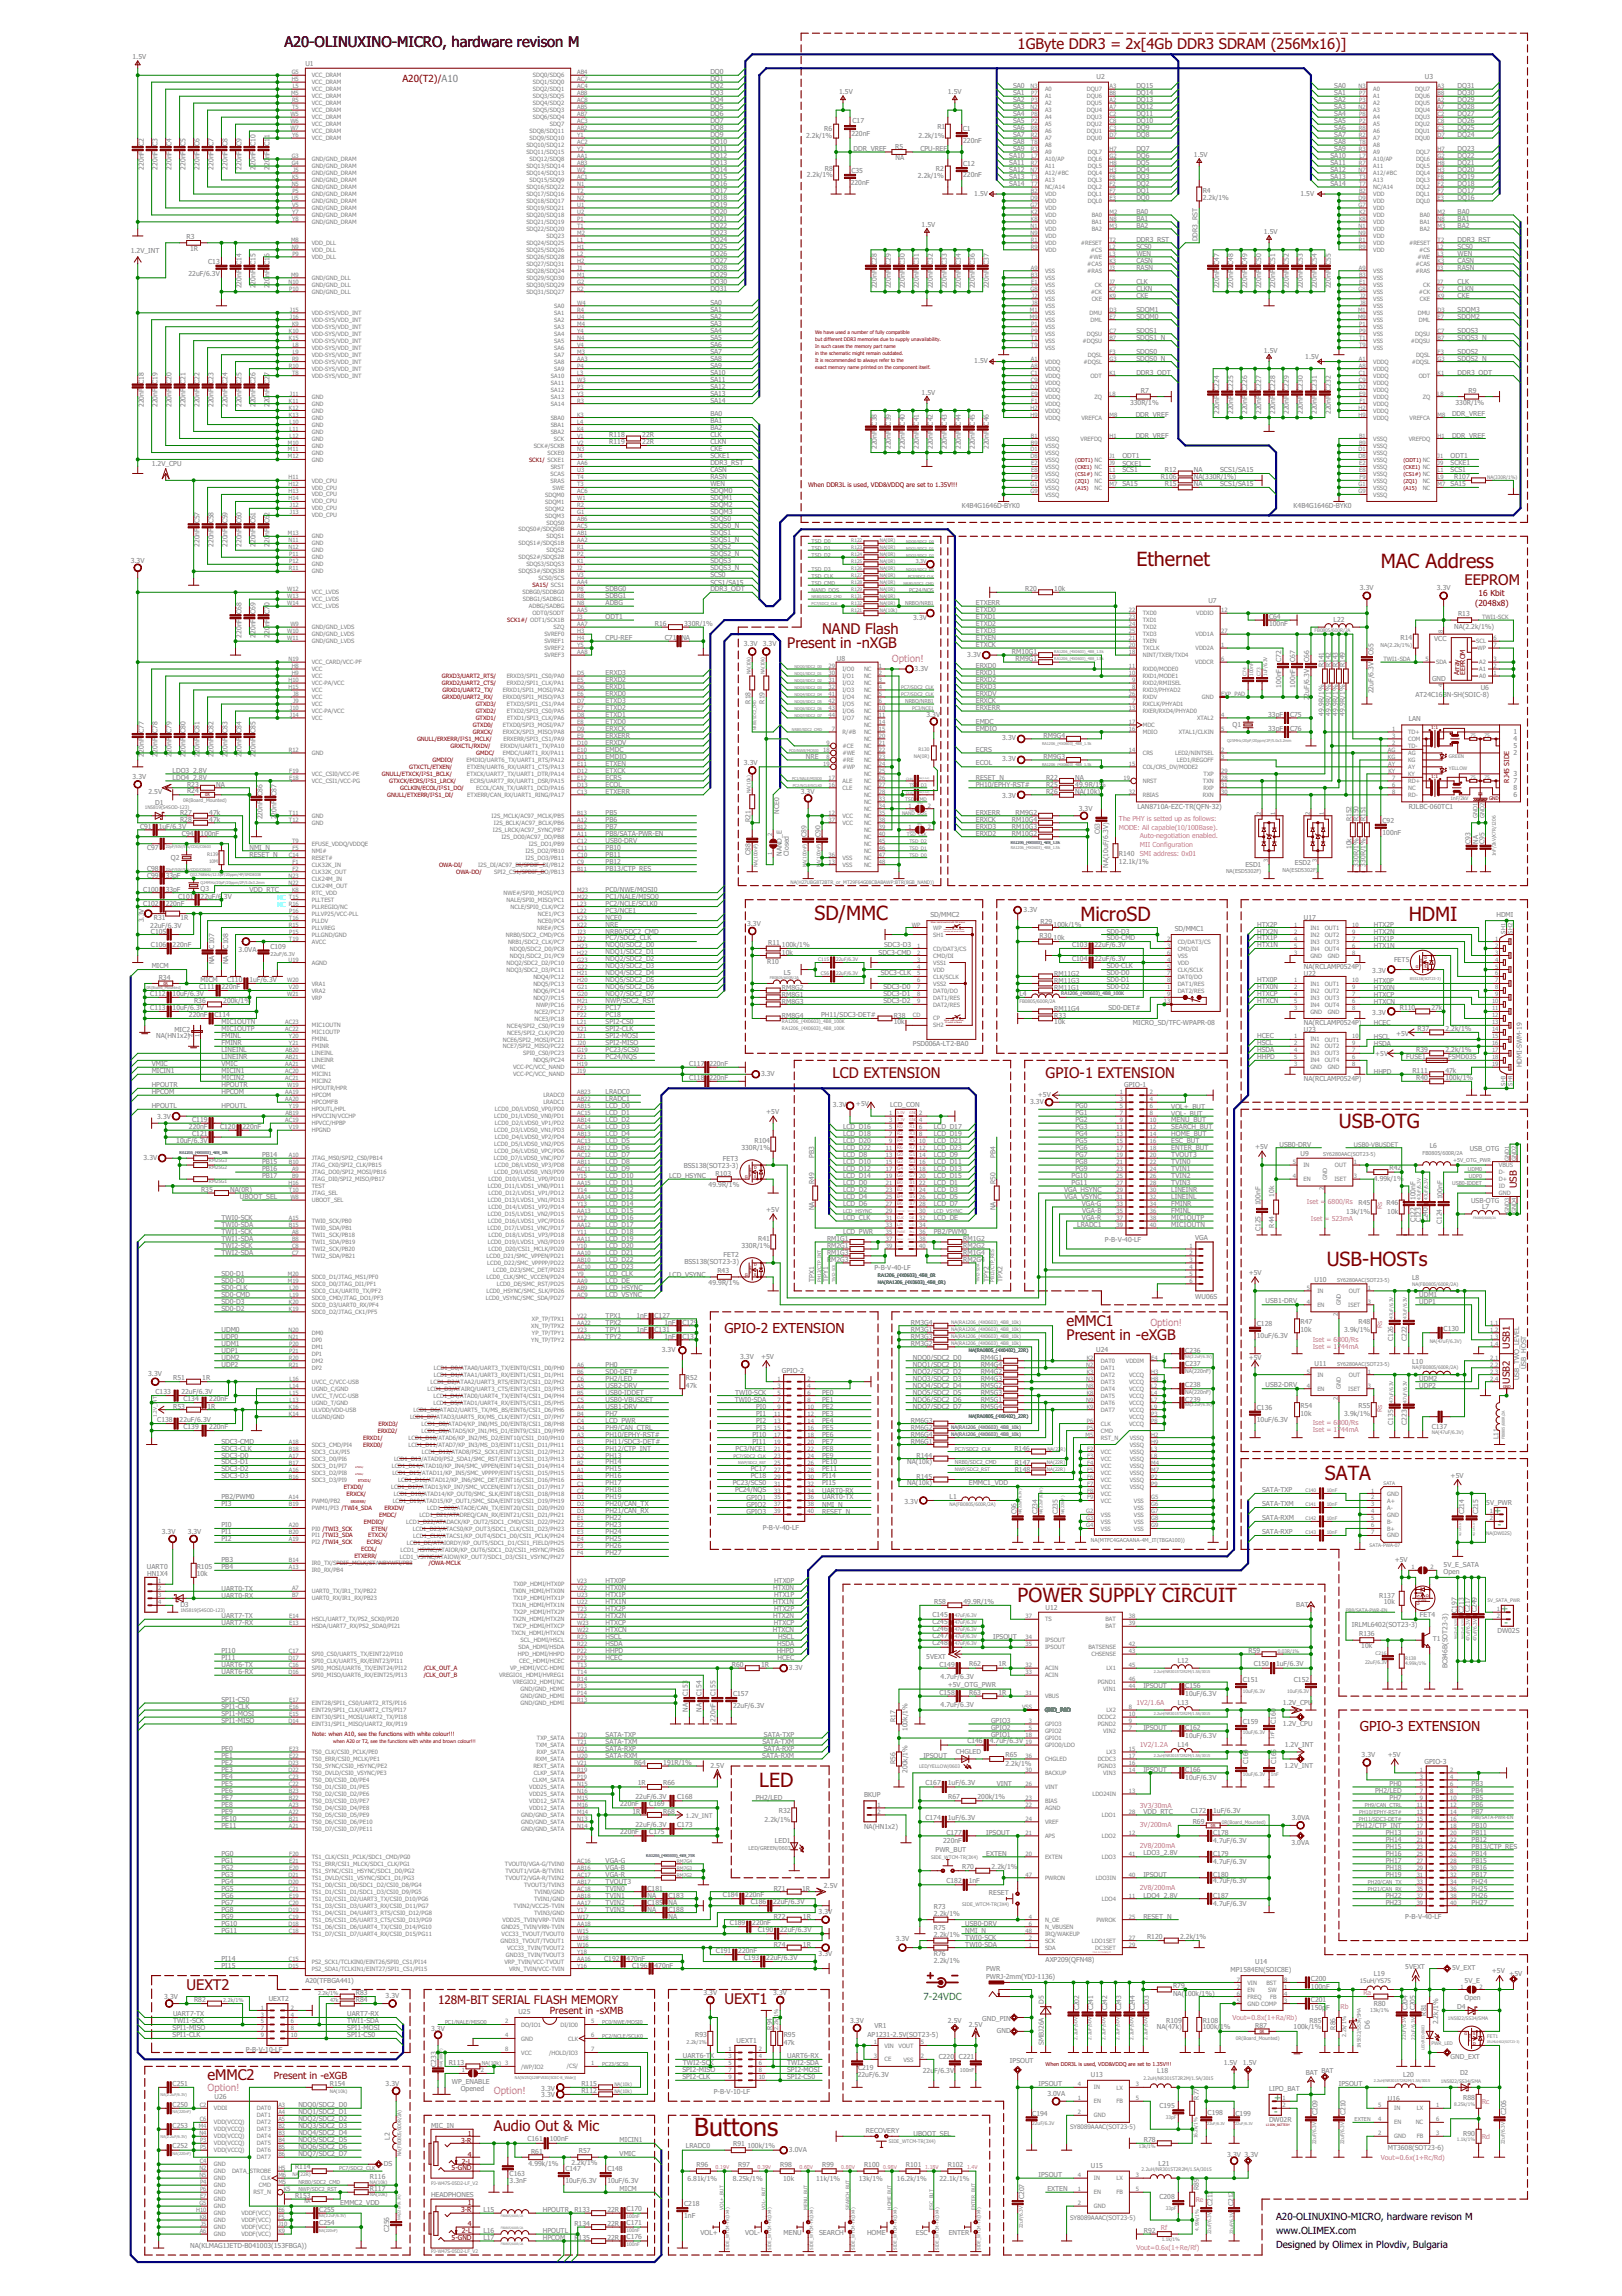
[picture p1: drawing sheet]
<svg xmlns="http://www.w3.org/2000/svg" width="210mm" height="297mm" viewBox="0 0 210 297" stroke-linecap="round" stroke-linejoin="round" font-family="sans-serif">
<defs><g id="words">
<text font-size="3.2" fill="#800000" x="89.9" y="276.4">Buttons</text>
<g font-size="2.5" fill="#800000">
<text x="147.1" y="73.2">Ethernet</text>
<text x="178.7" y="73.5">MAC Address</text>
<text x="105.4" y="119">SD/MMC</text>
<text x="139.8" y="119.1">MicroSD</text>
<text x="182.3" y="119.1">HDMI</text>
<text x="173.3" y="146">USB-OTG</text>
<text x="171.7" y="163.8">USB-HOSTs</text>
<text x="171.5" y="191.4">SATA</text>
<text x="131.7" y="207.2">POWER SUPPLY CIRCUIT</text>
<text x="98.3" y="231.2">LED</text>
</g>
<text font-size="1.9" x="36.8" y="6.1">A20-OLINUXINO-MICRO, hardware revison M</text>
<g font-size="1.9" fill="#800000">
<text x="131.7" y="6.3">1GByte DDR3 = 2x[4Gb DDR3 SDRAM (256Mx16)]</text>
<text x="189.5" y="75.7">EEPROM</text>
<text x="101.9" y="83.8">Present in -nXGB</text>
<text x="106.4" y="82">NAND Flash</text>
<text x="107.7" y="139.4">LCD EXTENSION</text>
<text x="135.3" y="139.4">GPIO-1 EXTENSION</text>
<text x="138" y="171.5">eMMC1</text>
<text x="138" y="173.3">Present in -eXGB</text>
<text x="24.2" y="257.4">UEXT2</text>
<text x="93.7" y="259.2">UEXT1</text>
<text x="26.9" y="269.1">eMMC2</text>
<text x="63.9" y="275.7">Audio Out &amp; Mic</text>
</g>
<g font-size="1.8" fill="#800000">
<text x="93.7" y="172.4">GPIO-2 EXTENSION</text>
<text x="176" y="223.9">GPIO-3 EXTENSION</text>
</g>
<text font-size="1.5" fill="#800000" x="56.7" y="259.2">128M-BIT SERIAL FLASH MEMORY</text>
<g font-size="1.3" fill="#800000">
<text x="52.1" y="10.6">A20(T2)/A10</text>
<text x="196.3" y="153.7" transform="rotate(-90 196.3 153.7)">USB</text>
<text x="195.4" y="179" transform="rotate(-90 195.4 179)">USB2</text>
<text x="195.4" y="174.5" transform="rotate(-90 195.4 174.5)">USB1</text>
<text x="71.1" y="260.6">Present in -sXMB</text>
<text x="35.4" y="268.9">Present in -eXGB</text>
</g>
<g font-size="1.3" fill="#f0f">
<text x="115.4" y="85.7">Option!</text>
<text x="148.9" y="171.5">Option!</text>
<text x="26.9" y="270.5">Option!</text>
<text x="63.9" y="270.9">Option!</text>
</g>
<g font-size="1.3" fill="#008080">
<text x="193.3" y="195.9">+</text>
<text x="193.8" y="197.7">-</text>
<text x="194.3" y="208.6">+</text>
<text x="194.7" y="210.4">-</text>
<text x="119.5" y="258.7">7-24VDC</text>
<text x="164.9" y="271.9">+</text>
<text x="164.9" y="273.7">-</text>
</g>
<g font-size="1.3">
<text x="165.1" y="287.2">A20-OLINUXINO-MICRO, hardware revison M</text>
<text x="165.1" y="289">www.OLIMEX.com</text>
<text x="165.1" y="290.8">Designed by Olimex in Plovdiv, Bulgaria</text>
</g>
<g font-size="1.1" fill="#800000">
<text x="191.3" y="77.1">16 Kbit</text>
<text x="190.9" y="78.4">(2048x8)</text>
</g>
<g font-size=".9" fill="#808080">
<text x="17.1" y="7.7">1.5V</text>
<text x="39.5" y="8.6">U1</text>
<text x="91.9" y="9.6">DQ0</text>
<text x="91.9" y="10.5">DQ1</text>
<text x="91.9" y="11.4">DQ2</text>
<text x="131.1" y="11.4">SA0</text>
<text x="141.9" y="10.2">U2</text>
<text x="147.1" y="11.4">DQ15</text>
<text x="172.7" y="11.4">SA0</text>
<text x="184.4" y="10.2">U3</text>
<text x="188.6" y="11.4">DQ31</text>
<text x="91.9" y="12.3">DQ3</text>
<text x="91.9" y="13.2">DQ4</text>
<text x="91.9" y="14.1">DQ5</text>
<text x="91.9" y="15">DQ6</text>
<text x="91.9" y="15.9">DQ7</text>
<text x="91.9" y="16.8">DQ8</text>
<text x="91.9" y="17.7">DQ9</text>
<text x="104.3" y="17.8">2.2k/1%</text>
<text x="106.7" y="16.9">R6</text>
<text x="108.6" y="12.1">1.5V</text>
<text x="110.2" y="17.6">220nF</text>
<text x="110.3" y="15.9">C17</text>
<text x="118.9" y="17.8">2.2k/1%</text>
<text x="121.3" y="16.7">R1</text>
<text x="122.7" y="12.2">1.5V</text>
<text x="124.6" y="16.9">C1</text>
<text x="131.1" y="13.2">SA2</text>
<text x="131.1" y="14.1">SA3</text>
<text x="131.1" y="15">SA4</text>
<text x="131.1" y="15.9">SA5</text>
<text x="131.1" y="16.8">SA6</text>
<text x="131.1" y="17.7">SA7</text>
<text x="131.1" y="12.3">SA1</text>
<text x="147.1" y="17.7">DQ8</text>
<text x="147.1" y="16.8">DQ9</text>
<text x="147.1" y="15.9">DQ10</text>
<text x="147.1" y="15">DQ11</text>
<text x="147.1" y="14.1">DQ12</text>
<text x="147.1" y="13.2">DQ13</text>
<text x="147.1" y="12.3">DQ14</text>
<text x="172.7" y="13.2">SA2</text>
<text x="172.7" y="14.1">SA3</text>
<text x="172.7" y="15">SA4</text>
<text x="172.7" y="15.9">SA5</text>
<text x="172.7" y="16.8">SA6</text>
<text x="172.7" y="17.7">SA7</text>
<text x="172.7" y="12.3">SA1</text>
<text x="188.6" y="17.7">DQ24</text>
<text x="188.6" y="16.8">DQ25</text>
<text x="188.6" y="15.9">DQ26</text>
<text x="188.6" y="15">DQ27</text>
<text x="188.6" y="14.1">DQ28</text>
<text x="188.6" y="13.2">DQ29</text>
<text x="188.6" y="12.3">DQ30</text>
<text x="18.6" y="21.9" transform="rotate(-90 18.6 21.9)">220nF</text>
<text x="18.6" y="18.9" transform="rotate(-90 18.6 18.9)">C2</text>
<text x="20.4" y="21.9" transform="rotate(-90 20.4 21.9)">220nF</text>
<text x="20.4" y="18.9" transform="rotate(-90 20.4 18.9)">C3</text>
<text x="22.2" y="21.9" transform="rotate(-90 22.2 21.9)">220nF</text>
<text x="22.2" y="18.9" transform="rotate(-90 22.2 18.9)">C4</text>
<text x="24" y="21.9" transform="rotate(-90 24 21.9)">220nF</text>
<text x="24" y="18.9" transform="rotate(-90 24 18.9)">C5</text>
<text x="25.8" y="21.9" transform="rotate(-90 25.8 21.9)">220nF</text>
<text x="25.8" y="18.9" transform="rotate(-90 25.8 18.9)">C6</text>
<text x="27.6" y="21.9" transform="rotate(-90 27.6 21.9)">220nF</text>
<text x="27.6" y="18.9" transform="rotate(-90 27.6 18.9)">C7</text>
<text x="29.4" y="21.9" transform="rotate(-90 29.4 21.9)">220nF</text>
<text x="29.4" y="18.9" transform="rotate(-90 29.4 18.9)">C8</text>
<text x="31.2" y="21.9" transform="rotate(-90 31.2 21.9)">220nF</text>
<text x="31.2" y="18.9" transform="rotate(-90 31.2 18.9)">C9</text>
<text x="33.1" y="21.9" transform="rotate(-90 33.1 21.9)">2</text>
<text x="33.1" y="21.5" transform="rotate(-90 33.1 21.5)">20nF</text>
<text x="33.1" y="18.9" transform="rotate(-90 33.1 18.9)">C10</text>
<text x="34.9" y="21.9" transform="rotate(-90 34.9 21.9)">2</text>
<text x="34.9" y="21.5" transform="rotate(-90 34.9 21.5)">20nF</text>
<text x="34.9" y="18.9" transform="rotate(-90 34.9 18.9)">C11</text>
<text x="91.9" y="18.6">DQ10</text>
<text x="91.9" y="19.5">DQ11</text>
<text x="91.9" y="20.4">DQ12</text>
<text x="91.9" y="21.3">DQ13</text>
<text x="91.9" y="22.2">DQ14</text>
<text x="91.9" y="23.2">DQ15</text>
<text x="104.4" y="22.9">2.2k/1%</text>
<text x="106.8" y="22.1">R8</text>
<text x="110.1" y="23.9">220nF</text>
<text x="110.2" y="22.3">C35</text>
<text x="110.5" y="19.5">DDR_VREF</text>
<text x="115.8" y="19.3">R5</text>
<text x="115.9" y="20.7">NA</text>
<text x="118.8" y="23">2.2k/1%</text>
<text x="119.1" y="19.5">CPU-REF</text>
<text x="121.1" y="22.1">R2</text>
<text x="124.6" y="18.5">220nF</text>
<text x="124.6" y="22.9">220nF</text>
<text x="124.6" y="21.5">C12</text>
<text x="130.6" y="20.4">SA10</text>
<text x="130.6" y="21.3">SA11</text>
<text x="130.6" y="22.2">SA12</text>
<text x="130.6" y="23.2">SA13</text>
<text x="131.1" y="18.6">SA8</text>
<text x="131.1" y="19.5">SA9</text>
<text x="147.1" y="23.2">DQ3</text>
<text x="147.1" y="22.2">DQ4</text>
<text x="147.1" y="21.3">DQ5</text>
<text x="147.1" y="20.4">DQ6</text>
<text x="147.1" y="19.5">DQ7</text>
<text x="154.5" y="20.3">1.5V</text>
<text x="172.2" y="20.4">SA10</text>
<text x="172.2" y="21.3">SA11</text>
<text x="172.2" y="22.2">SA12</text>
<text x="172.2" y="23.2">SA13</text>
<text x="172.7" y="18.6">SA8</text>
<text x="172.7" y="19.5">SA9</text>
<text x="188.6" y="23.2">DQ19</text>
<text x="188.6" y="22.2">DQ20</text>
<text x="188.6" y="21.3">DQ21</text>
<text x="188.6" y="20.4">DQ22</text>
<text x="188.6" y="19.5">DQ23</text>
<text x="91.9" y="24.1">DQ16</text>
<text x="91.9" y="25">DQ17</text>
<text x="91.9" y="25.9">DQ18</text>
<text x="91.9" y="26.8">DQ19</text>
<text x="91.9" y="27.7">DQ20</text>
<text x="91.9" y="28.6">DQ21</text>
<text x="91.9" y="29.5">DQ22</text>
<text x="119.3" y="29.4">1.5V</text>
<text x="126.1" y="25.3">1.5V</text>
<text x="130.6" y="24.1">SA14</text>
<text x="147.1" y="25.9">DQ0</text>
<text x="147.1" y="25">DQ1</text>
<text x="147.1" y="24.1">DQ2</text>
<text x="147.1" y="27.7">BA0</text>
<text x="147.1" y="28.6">BA1</text>
<text x="147.1" y="29.5">BA2</text>
<text x="155.6" y="25.9">2.2k/1%</text>
<text x="155.6" y="25">R4</text>
<text x="168.3" y="25.4">1.5V</text>
<text x="172.2" y="24.1">SA14</text>
<text x="188.6" y="27.7">BA0</text>
<text x="188.6" y="28.6">BA1</text>
<text x="188.6" y="29.5">BA2</text>
<text x="188.6" y="25.9">DQ16</text>
<text x="188.6" y="25">DQ17</text>
<text x="188.6" y="24.1">DQ18</text>
<text x="16.9" y="32.8">1.2V_INT</text>
<text x="24.2" y="31">R3</text>
<text x="24.4" y="35.7">22uF/6.3V</text>
<text x="24.6" y="32.5">1R</text>
<text x="26.9" y="34.1">C13</text>
<text x="31.2" y="34.3" transform="rotate(-90 31.2 34.3)">C14</text>
<text x="33.1" y="34.3" transform="rotate(-90 33.1 34.3)">C15</text>
<text x="34.9" y="34.3" transform="rotate(-90 34.9 34.3)">C16</text>
<text x="91.9" y="30.4">DQ23</text>
<text x="91.9" y="31.3">DQ24</text>
<text x="91.9" y="32.2">DQ25</text>
<text x="91.9" y="33.1">DQ26</text>
<text x="91.9" y="34">DQ27</text>
<text x="91.9" y="34.9">DQ28</text>
<text x="91.9" y="35.8">DQ29</text>
<text x="113.5" y="34.3" transform="rotate(-90 113.5 34.3)">C28</text>
<text x="115.3" y="34.3" transform="rotate(-90 115.3 34.3)">C29</text>
<text x="117.1" y="34.3" transform="rotate(-90 117.1 34.3)">C30</text>
<text x="118.9" y="34.3" transform="rotate(-90 118.9 34.3)">C31</text>
<text x="120.7" y="34.3" transform="rotate(-90 120.7 34.3)">C32</text>
<text x="122.5" y="34.3" transform="rotate(-90 122.5 34.3)">C33</text>
<text x="124.3" y="34.3" transform="rotate(-90 124.3 34.3)">C34</text>
<text x="126.1" y="34.3" transform="rotate(-90 126.1 34.3)">C36</text>
<text x="127.9" y="34.3" transform="rotate(-90 127.9 34.3)">C37</text>
<text x="147.1" y="34">CASN</text>
<text x="147.1" y="34.9">RASN</text>
<text x="147.1" y="33.1">WEN</text>
<text x="147.1" y="31.3">DDR3_RST</text>
<text x="147.1" y="32.2">SCS0</text>
<text x="155" y="31.2" transform="rotate(-90 155 31.2)">DDR3_RST</text>
<text x="157.8" y="34.3" transform="rotate(-90 157.8 34.3)">C47</text>
<text x="159.6" y="34.3" transform="rotate(-90 159.6 34.3)">C48</text>
<text x="161.4" y="34.3" transform="rotate(-90 161.4 34.3)">C49</text>
<text x="163.2" y="34.3" transform="rotate(-90 163.2 34.3)">C50</text>
<text x="163.6" y="30.3">1.5V</text>
<text x="165" y="34.3" transform="rotate(-90 165 34.3)">C51</text>
<text x="166.8" y="34.3" transform="rotate(-90 166.8 34.3)">C52</text>
<text x="168.6" y="34.3" transform="rotate(-90 168.6 34.3)">C53</text>
<text x="170.4" y="34.3" transform="rotate(-90 170.4 34.3)">C54</text>
<text x="172.2" y="34.3" transform="rotate(-90 172.2 34.3)">C55</text>
<text x="188.6" y="34">CASN</text>
<text x="188.6" y="34.9">RASN</text>
<text x="188.6" y="33.1">WEN</text>
<text x="188.6" y="31.3">DDR3_RST</text>
<text x="188.6" y="32.2">SCS0</text>
<text x="31.2" y="37.3" transform="rotate(-90 31.2 37.3)">220nF</text>
<text x="33.1" y="37.3" transform="rotate(-90 33.1 37.3)">2</text>
<text x="33.1" y="36.8" transform="rotate(-90 33.1 36.8)">20nF</text>
<text x="34.9" y="37.3" transform="rotate(-90 34.9 37.3)">2</text>
<text x="34.9" y="36.8" transform="rotate(-90 34.9 36.8)">20nF</text>
<text x="91.9" y="41.2">SA2</text>
<text x="91.9" y="40.3">SA1</text>
<text x="91.9" y="39.4">SA0</text>
<text x="91.9" y="36.7">DQ30</text>
<text x="91.9" y="37.6">DQ31</text>
<text x="113.5" y="37.3" transform="rotate(-90 113.5 37.3)">220nF</text>
<text x="115.3" y="37.3" transform="rotate(-90 115.3 37.3)">220nF</text>
<text x="117.1" y="37.3" transform="rotate(-90 117.1 37.3)">220nF</text>
<text x="118.9" y="37.3" transform="rotate(-90 118.9 37.3)">220nF</text>
<text x="120.7" y="37.3" transform="rotate(-90 120.7 37.3)">220nF</text>
<text x="122.5" y="37.3" transform="rotate(-90 122.5 37.3)">220nF</text>
<text x="124.3" y="37.3" transform="rotate(-90 124.3 37.3)">220nF</text>
<text x="126.1" y="37.3" transform="rotate(-90 126.1 37.3)">220nF</text>
<text x="127.9" y="37.3" transform="rotate(-90 127.9 37.3)">220nF</text>
<text x="147.1" y="38.5">CKE</text>
<text x="147.1" y="36.7">CLK</text>
<text x="147.1" y="41.2">SDQM0</text>
<text x="147.1" y="40.3">SDQM1</text>
<text x="147.1" y="37.6">CLKN</text>
<text x="157.8" y="37.3" transform="rotate(-90 157.8 37.3)">220nF</text>
<text x="159.6" y="37.3" transform="rotate(-90 159.6 37.3)">220nF</text>
<text x="161.4" y="37.3" transform="rotate(-90 161.4 37.3)">220nF</text>
<text x="163.2" y="37.3" transform="rotate(-90 163.2 37.3)">220nF</text>
<text x="165" y="37.3" transform="rotate(-90 165 37.3)">220nF</text>
<text x="166.8" y="37.3" transform="rotate(-90 166.8 37.3)">220nF</text>
<text x="168.6" y="37.3" transform="rotate(-90 168.6 37.3)">220nF</text>
<text x="170.4" y="37.3" transform="rotate(-90 170.4 37.3)">220nF</text>
<text x="172.2" y="37.3" transform="rotate(-90 172.2 37.3)">220nF</text>
<text x="188.6" y="38.5">CKE</text>
<text x="188.6" y="36.7">CLK</text>
<text x="188.6" y="37.6">CLKN</text>
<text x="188.6" y="40.3">SDQM3</text>
<text x="188.6" y="41.2">SDQM2</text>
<text x="91.9" y="42.1">SA3</text>
<text x="91.9" y="43">SA4</text>
<text x="91.9" y="43.9">SA5</text>
<text x="91.9" y="44.8">SA6</text>
<text x="91.9" y="45.7">SA7</text>
<text x="91.9" y="46.7">SA8</text>
<text x="91.9" y="47.6">SA9</text>
<text x="126.1" y="47">1.5V</text>
<text x="147.1" y="45.8">SDQS0</text>
<text x="147.1" y="43">SDQS1</text>
<text x="147.1" y="46.7">SDQS0_N</text>
<text x="147.1" y="43.9">SDQS1_N</text>
<text x="163.6" y="45.7">1.5V</text>
<text x="168.9" y="46.5">1.5V</text>
<text x="188.6" y="45.8">SDQS2</text>
<text x="188.6" y="46.7">SDQS2_N</text>
<text x="188.6" y="43">SDQS3</text>
<text x="188.6" y="43.9">SDQS3_N</text>
<text x="18.6" y="52.7" transform="rotate(-90 18.6 52.7)">220nF</text>
<text x="18.6" y="49.6" transform="rotate(-90 18.6 49.6)">C18</text>
<text x="20.4" y="52.7" transform="rotate(-90 20.4 52.7)">220nF</text>
<text x="20.4" y="49.6" transform="rotate(-90 20.4 49.6)">C19</text>
<text x="22.2" y="52.7" transform="rotate(-90 22.2 52.7)">220nF</text>
<text x="22.2" y="49.6" transform="rotate(-90 22.2 49.6)">C20</text>
<text x="24" y="52.7" transform="rotate(-90 24 52.7)">220nF</text>
<text x="24" y="49.6" transform="rotate(-90 24 49.6)">C21</text>
<text x="25.8" y="52.7" transform="rotate(-90 25.8 52.7)">220nF</text>
<text x="25.8" y="49.6" transform="rotate(-90 25.8 49.6)">C22</text>
<text x="27.6" y="52.7" transform="rotate(-90 27.6 52.7)">220nF</text>
<text x="27.6" y="49.6" transform="rotate(-90 27.6 49.6)">C23</text>
<text x="29.4" y="52.7" transform="rotate(-90 29.4 52.7)">220nF</text>
<text x="29.4" y="49.6" transform="rotate(-90 29.4 49.6)">C24</text>
<text x="31.2" y="52.7" transform="rotate(-90 31.2 52.7)">220nF</text>
<text x="31.2" y="49.6" transform="rotate(-90 31.2 49.6)">C25</text>
<text x="33.1" y="52.7" transform="rotate(-90 33.1 52.7)">2</text>
<text x="33.1" y="52.2" transform="rotate(-90 33.1 52.2)">20nF</text>
<text x="33.1" y="49.6" transform="rotate(-90 33.1 49.6)">C26</text>
<text x="34.9" y="52.7" transform="rotate(-90 34.9 52.7)">2</text>
<text x="34.9" y="52.2" transform="rotate(-90 34.9 52.2)">20nF</text>
<text x="34.9" y="49.6" transform="rotate(-90 34.9 49.6)">C27</text>
<text x="91.9" y="48.5">SA10</text>
<text x="91.9" y="49.4">SA11</text>
<text x="91.9" y="50.3">SA12</text>
<text x="91.9" y="53.9">BA0</text>
<text x="91.9" y="52.1">SA14</text>
<text x="91.9" y="51.2">SA13</text>
<text x="119.3" y="51.1">1.5V</text>
<text x="146.2" y="52.4">330R/1%</text>
<text x="147" y="53.9">DDR_VREF</text>
<text x="147.1" y="48.5">DDR3_ODT</text>
<text x="147.6" y="50.8">R7</text>
<text x="157.8" y="53.6" transform="rotate(-90 157.8 53.6)">220nF</text>
<text x="157.8" y="50.5" transform="rotate(-90 157.8 50.5)">C224</text>
<text x="159.6" y="53.6" transform="rotate(-90 159.6 53.6)">220nF</text>
<text x="159.6" y="50.5" transform="rotate(-90 159.6 50.5)">C225</text>
<text x="161.4" y="53.6" transform="rotate(-90 161.4 53.6)">220nF</text>
<text x="161.4" y="50.5" transform="rotate(-90 161.4 50.5)">C226</text>
<text x="163.2" y="53.6" transform="rotate(-90 163.2 53.6)">220nF</text>
<text x="163.2" y="50.5" transform="rotate(-90 163.2 50.5)">C227</text>
<text x="165" y="53.6" transform="rotate(-90 165 53.6)">220nF</text>
<text x="165" y="50.5" transform="rotate(-90 165 50.5)">C228</text>
<text x="166.8" y="53.6" transform="rotate(-90 166.8 53.6)">220nF</text>
<text x="166.8" y="50.5" transform="rotate(-90 166.8 50.5)">C229</text>
<text x="168.6" y="53.6" transform="rotate(-90 168.6 53.6)">220nF</text>
<text x="168.6" y="50.5" transform="rotate(-90 168.6 50.5)">C230</text>
<text x="170.4" y="53.6" transform="rotate(-90 170.4 53.6)">220nF</text>
<text x="170.4" y="50.5" transform="rotate(-90 170.4 50.5)">C231</text>
<text x="172.2" y="53.6" transform="rotate(-90 172.2 53.6)">220nF</text>
<text x="172.2" y="50.5" transform="rotate(-90 172.2 50.5)">C232</text>
<text x="187.9" y="53.8">DDR_VREF</text>
<text x="188.4" y="52.3">330R/1%</text>
<text x="188.6" y="48.5">DDR3_ODT</text>
<text x="190" y="50.9">R9</text>
<text x="78.8" y="56.6">R118</text>
<text x="78.8" y="57.5">R119</text>
<text x="83.1" y="56.6">22R</text>
<text x="83.1" y="57.5">22R</text>
<text x="91.9" y="58.4">CKE</text>
<text x="91.9" y="54.8">BA1</text>
<text x="91.9" y="56.6">CLK</text>
<text x="91.9" y="57.5">CLKN</text>
<text x="91.9" y="55.7">BA2</text>
<text x="91.9" y="59.3">SCKE1</text>
<text x="113.5" y="58.1" transform="rotate(-90 113.5 58.1)">220nF</text>
<text x="113.5" y="55.1" transform="rotate(-90 113.5 55.1)">C38</text>
<text x="115.3" y="58.1" transform="rotate(-90 115.3 58.1)">220nF</text>
<text x="115.3" y="55.1" transform="rotate(-90 115.3 55.1)">C39</text>
<text x="117.1" y="58.1" transform="rotate(-90 117.1 58.1)">220nF</text>
<text x="117.1" y="55.1" transform="rotate(-90 117.1 55.1)">C40</text>
<text x="118.9" y="58.1" transform="rotate(-90 118.9 58.1)">220nF</text>
<text x="118.9" y="55.1" transform="rotate(-90 118.9 55.1)">C41</text>
<text x="120.7" y="58.1" transform="rotate(-90 120.7 58.1)">220nF</text>
<text x="120.7" y="55.1" transform="rotate(-90 120.7 55.1)">C42</text>
<text x="122.5" y="58.1" transform="rotate(-90 122.5 58.1)">220nF</text>
<text x="122.5" y="55.1" transform="rotate(-90 122.5 55.1)">C43</text>
<text x="124.3" y="58.1" transform="rotate(-90 124.3 58.1)">220nF</text>
<text x="124.3" y="55.1" transform="rotate(-90 124.3 55.1)">C44</text>
<text x="126.1" y="58.1" transform="rotate(-90 126.1 58.1)">220nF</text>
<text x="126.1" y="55.1" transform="rotate(-90 126.1 55.1)">C45</text>
<text x="127.9" y="58.1" transform="rotate(-90 127.9 58.1)">220nF</text>
<text x="127.9" y="55.1" transform="rotate(-90 127.9 55.1)">C46</text>
<text x="145.3" y="59.3">ODT1</text>
<text x="147" y="56.6">DDR_VREF</text>
<text x="187.7" y="59.3">ODT1</text>
<text x="187.9" y="56.6">DDR_VREF</text>
<text x="19.6" y="60.3">1.2V_CPU</text>
<text x="91.9" y="61.1">CASN</text>
<text x="91.9" y="62">RASN</text>
<text x="91.9" y="62.9">WEN</text>
<text x="91.9" y="63.8">SDQM0</text>
<text x="91.9" y="64.7">SDQM1</text>
<text x="91.9" y="60.2">DDR3_RST</text>
<text x="91.9" y="65.6">SDQM2</text>
<text x="124.5" y="65.8">K4B4G1646D-BYK0</text>
<text x="145.3" y="60.3">SCKE1</text>
<text x="145.3" y="61.1">SCS1</text>
<text x="145.3" y="62.9">SA15</text>
<text x="150.2" y="62">R106</text>
<text x="150.7" y="62.9">R15</text>
<text x="150.7" y="61.1">R12</text>
<text x="154.5" y="62">NA(330R/1%)</text>
<text x="154.5" y="62.9">NA</text>
<text x="154.5" y="61.1">NA</text>
<text x="157.9" y="62.9">SCS1/SA15</text>
<text x="157.9" y="61.1">SCS1/SA15</text>
<text x="167.4" y="65.8">K4B4G1646D-BYK0</text>
<text x="187.7" y="60.2">SCKE1</text>
<text x="187.7" y="61.1">SCS1</text>
<text x="187.7" y="62.9">SA15</text>
<text x="188.2" y="62">R107</text>
<text x="25.8" y="70.8" transform="rotate(-90 25.8 70.8)">220nF</text>
<text x="25.8" y="67.7" transform="rotate(-90 25.8 67.7)">C57</text>
<text x="27.6" y="70.8" transform="rotate(-90 27.6 70.8)">220nF</text>
<text x="27.6" y="67.7" transform="rotate(-90 27.6 67.7)">C58</text>
<text x="29.4" y="70.8" transform="rotate(-90 29.4 70.8)">220nF</text>
<text x="29.4" y="67.7" transform="rotate(-90 29.4 67.7)">C59</text>
<text x="31.2" y="70.8" transform="rotate(-90 31.2 70.8)">220nF</text>
<text x="31.2" y="67.7" transform="rotate(-90 31.2 67.7)">C60</text>
<text x="33.1" y="70.8" transform="rotate(-90 33.1 70.8)">2</text>
<text x="33.1" y="70.3" transform="rotate(-90 33.1 70.3)">20nF</text>
<text x="33.1" y="67.7" transform="rotate(-90 33.1 67.7)">C61</text>
<text x="34.9" y="70.8" transform="rotate(-90 34.9 70.8)">2</text>
<text x="34.9" y="70.3" transform="rotate(-90 34.9 70.3)">20nF</text>
<text x="34.9" y="67.7" transform="rotate(-90 34.9 67.7)">C62</text>
<text x="91.9" y="67.4">SDQS0</text>
<text x="91.9" y="69.2">SDQS1</text>
<text x="91.9" y="68.3">SDQS0_N</text>
<text x="91.9" y="70.2">SDQS1_N</text>
<text x="91.9" y="71.1">SDQS2</text>
<text x="91.9" y="72">SDQS2_N</text>
<text x="91.9" y="66.5">SDQM3</text>
<text x="16.9" y="72.8">3.3V</text>
<text x="78.4" y="77.4">SDBG1</text>
<text x="78.4" y="76.5">SDBG0</text>
<text x="91.9" y="76.5">DDR3_ODT</text>
<text x="91.9" y="72.9">SDQS3</text>
<text x="91.9" y="73.8">SDQS3_N</text>
<text x="91.9" y="74.7">SCS0</text>
<text x="91.9" y="75.7">SCS1/SA15</text>
<text x="132.7" y="76.5">R20</text>
<text x="136.4" y="76.5">10k</text>
<text x="156.4" y="78">U7</text>
<text x="176" y="76.4">3.3V</text>
<text x="185.9" y="76.4">3.3V</text>
<text x="31.2" y="82.5" transform="rotate(-90 31.2 82.5)">220nF</text>
<text x="31.2" y="79.5" transform="rotate(-90 31.2 79.5)">C68</text>
<text x="33.1" y="82.5" transform="rotate(-90 33.1 82.5)">2</text>
<text x="33.1" y="82" transform="rotate(-90 33.1 82)">20nF</text>
<text x="33.1" y="79.5" transform="rotate(-90 33.1 79.5)">C69</text>
<text x="34.9" y="82.5" transform="rotate(-90 34.9 82.5)">2</text>
<text x="34.9" y="82" transform="rotate(-90 34.9 82)">20nF</text>
<text x="34.9" y="79.5" transform="rotate(-90 34.9 79.5)">C70</text>
<text x="78.4" y="82.8">CPU-REF</text>
<text x="78.4" y="80.1">ODT1</text>
<text x="78.4" y="78.3">ADBG</text>
<text x="84.8" y="81">R16</text>
<text x="86" y="82.8">C71</text>
<text x="88.2" y="82.8">NA</text>
<text x="88.5" y="81">330R/1%</text>
<text x="96.3" y="83.6">3.3V</text>
<text x="98.7" y="83.6">3.3V</text>
<text x="118.2" y="80.2">3.3V</text>
<text x="126.3" y="79.2">ETXD0</text>
<text x="126.3" y="80.1">ETXD1</text>
<text x="126.3" y="81">ETXD2</text>
<text x="126.3" y="81.9">ETXD3</text>
<text x="126.3" y="82.8">ETXEN</text>
<text x="126.3" y="83.7">ETXCK</text>
<text x="126.3" y="78.3">ETXERR</text>
<text x="164.2" y="81">100nF</text>
<text x="164.2" y="80.1">C64</text>
<text x="172.6" y="80.5">L22</text>
<text x="181.2" y="82.9">R14</text>
<text x="185.6" y="82.9">VCC</text>
<text x="188.2" y="81.4">NA(2.2k/1%)</text>
<text x="188.7" y="79.7">R13</text>
<text x="78.4" y="89.1">ERXD1</text>
<text x="78.4" y="88.2">ERXD2</text>
<text x="78.4" y="87.3">ERXD3</text>
<text x="108.3" y="85.6">U8</text>
<text x="118.4" y="86.8">3.3V</text>
<text x="125.2" y="84.9">3.3V</text>
<text x="126.3" y="86.4">ERXD0</text>
<text x="126.3" y="87.3">ERXD1</text>
<text x="126.3" y="88.2">ERXD2</text>
<text x="126.3" y="89.1">ERXD3</text>
<text x="130.9" y="84.7">RM10G1</text>
<text x="131.4" y="85.6">RM9G1</text>
<text x="165.8" y="89" transform="rotate(-90 165.8 89)">100nF</text>
<text x="165.8" y="85.7" transform="rotate(-90 165.8 85.7)">C72</text>
<text x="167.6" y="89" transform="rotate(-90 167.6 89)">100nF</text>
<text x="167.6" y="85.7" transform="rotate(-90 167.6 85.7)">C67</text>
<text x="169.4" y="85.7" transform="rotate(-90 169.4 85.7)">C66</text>
<text x="171.3" y="86.3" transform="rotate(-90 171.3 86.3)">R141</text>
<text x="172.2" y="86.3" transform="rotate(-90 172.2 86.3)">R142</text>
<text x="173.1" y="86.3" transform="rotate(-90 173.1 86.3)">R143</text>
<text x="174" y="86.3" transform="rotate(-90 174 86.3)">R149</text>
<text x="177.7" y="89.7" transform="rotate(-90 177.7 89.7)">22uF/6.3V</text>
<text x="177.7" y="84.8" transform="rotate(-90 177.7 84.8)">C65</text>
<text x="185.3" y="88.1">GND</text>
<text x="191.6" y="89.3">U6</text>
<text x="18.6" y="94.8" transform="rotate(-90 18.6 94.8)">C77</text>
<text x="20.4" y="94.8" transform="rotate(-90 20.4 94.8)">C78</text>
<text x="22.2" y="94.8" transform="rotate(-90 22.2 94.8)">C79</text>
<text x="24" y="94.8" transform="rotate(-90 24 94.8)">C80</text>
<text x="25.8" y="94.8" transform="rotate(-90 25.8 94.8)">C81</text>
<text x="27.6" y="94.8" transform="rotate(-90 27.6 94.8)">C82</text>
<text x="29.4" y="94.8" transform="rotate(-90 29.4 94.8)">C83</text>
<text x="31.2" y="94.8" transform="rotate(-90 31.2 94.8)">C84</text>
<text x="33.1" y="94.8" transform="rotate(-90 33.1 94.8)">C85</text>
<text x="78.4" y="93.7">ETXD0</text>
<text x="78.4" y="92.7">ETXD1</text>
<text x="78.4" y="91.8">ETXD2</text>
<text x="78.4" y="90.9">ETXD3</text>
<text x="78.4" y="90">ERXD0</text>
<text x="78.4" y="95.5">ERXERR</text>
<text x="78.4" y="94.6">ERXCK</text>
<text x="97.1" y="91" transform="rotate(-90 97.1 91)">R18</text>
<text x="98.9" y="91" transform="rotate(-90 98.9 91)">R19</text>
<text x="119.9" y="92.8">3.3V</text>
<text x="126.3" y="90">ERXDV</text>
<text x="126.3" y="91.8">ERXERR</text>
<text x="126.3" y="93.7">EMDC</text>
<text x="126.3" y="94.6">EMDIO</text>
<text x="126.3" y="90.9">ERXCK</text>
<text x="129.7" y="95.8">3.3V</text>
<text x="135" y="95.5">RM9G4</text>
<text x="159.5" y="94">Q1</text>
<text x="164.1" y="92.7">33pF</text>
<text x="164.1" y="94.6">33pF</text>
<text x="166.9" y="92.7">C75</text>
<text x="166.9" y="94.6">C76</text>
<text x="169.4" y="90.6" transform="rotate(-90 169.4 90.6)">22uF/6.3V</text>
<text x="171.3" y="92.6" transform="rotate(-90 171.3 92.6)">49.9R/1%</text>
<text x="172.2" y="92.6" transform="rotate(-90 172.2 92.6)">49.9R/1%</text>
<text x="173.1" y="92.6" transform="rotate(-90 173.1 92.6)">49.9R/1%</text>
<text x="174" y="92.6" transform="rotate(-90 174 92.6)">49.9R/1%</text>
<text x="182.3" y="93.3">LAN</text>
<text x="183.2" y="90.2">AT24C16BN-SH(SOIC-8)</text>
<text x="195.9" y="94.9">1</text>
<text x="195.9" y="95.8">4</text>
<text x="17.1" y="100.8">3.3V</text>
<text x="18.6" y="97.9" transform="rotate(-90 18.6 97.9)">220nF</text>
<text x="20.4" y="97.9" transform="rotate(-90 20.4 97.9)">220nF</text>
<text x="22.2" y="97.9" transform="rotate(-90 22.2 97.9)">220nF</text>
<text x="22.3" y="100">LDO3_2.8V</text>
<text x="22.3" y="100.9">LDO4_2.8V</text>
<text x="24" y="97.9" transform="rotate(-90 24 97.9)">220nF</text>
<text x="24.2" y="101.8">R23</text>
<text x="25.8" y="97.9" transform="rotate(-90 25.8 97.9)">220nF</text>
<text x="27.6" y="97.9" transform="rotate(-90 27.6 97.9)">220nF</text>
<text x="28" y="101.8">NA</text>
<text x="29.4" y="97.9" transform="rotate(-90 29.4 97.9)">220nF</text>
<text x="31.2" y="97.9" transform="rotate(-90 31.2 97.9)">220nF</text>
<text x="33.1" y="97.9" transform="rotate(-90 33.1 97.9)">2</text>
<text x="33.1" y="97.4" transform="rotate(-90 33.1 97.4)">20nF</text>
<text x="78.4" y="99.1">ETXEN</text>
<text x="78.4" y="96.4">ERXDV</text>
<text x="78.4" y="97.3">EMDC</text>
<text x="78.4" y="98.2">EMDIO</text>
<text x="78.4" y="101.8">ECOL</text>
<text x="78.4" y="100.9">ECRS</text>
<text x="78.4" y="100">ETXCK</text>
<text x="96.3" y="99">3.3V</text>
<text x="104.3" y="98.2">NRE</text>
<text x="126.3" y="100.9">RESET_N</text>
<text x="126.3" y="99">ECOL</text>
<text x="126.3" y="97.3">ECRS</text>
<text x="126.3" y="101.8">PH10/EPHY-RST#</text>
<text x="129.7" y="98.5">3.3V</text>
<text x="135" y="98.2">RM9G3</text>
<text x="135.4" y="101.8">R25</text>
<text x="135.4" y="100.9">R22</text>
<text x="139.2" y="101.8">49.9R/1%</text>
<text x="139.2" y="100.9">NA</text>
<text x="195.9" y="96.7">5</text>
<text x="195.9" y="97.6">2</text>
<text x="195.9" y="100.3">3</text>
<text x="195.9" y="101.2">7</text>
<text x="18.1" y="107.2">C91</text>
<text x="19.2" y="102.8">2.5V</text>
<text x="20.1" y="104.1">D1</text>
<text x="20.5" y="107.2">1uF/6.3V</text>
<text x="23.3" y="106.3">R28</text>
<text x="23.3" y="105.4">R27</text>
<text x="24.2" y="102.6">R24</text>
<text x="27.1" y="106.3">47k</text>
<text x="27.1" y="105.4">47k</text>
<text x="34" y="106" transform="rotate(-90 34 106)">220nF</text>
<text x="34" y="103" transform="rotate(-90 34 103)">C86</text>
<text x="35.8" y="106" transform="rotate(-90 35.8 106)">220nF</text>
<text x="35.8" y="103" transform="rotate(-90 35.8 103)">C87</text>
<text x="78.4" y="107.2">PB7</text>
<text x="78.4" y="106.3">PB6</text>
<text x="78.4" y="105.4">PB5</text>
<text x="78.4" y="102.7">ETXERR</text>
<text x="97.1" y="106.4" transform="rotate(-90 97.1 106.4)">R21</text>
<text x="100.8" y="105.3" transform="rotate(-90 100.8 105.3)">NCE0</text>
<text x="103.6" y="102.7">3.3V</text>
<text x="126.3" y="107.2">ERXD3</text>
<text x="126.3" y="105.4">ERXERR</text>
<text x="126.3" y="106.3">ERXCK</text>
<text x="129.7" y="103.3">3.3V</text>
<text x="130.9" y="107.3">RM10G3</text>
<text x="130.9" y="106.4">RM10G4</text>
<text x="131.4" y="105.4">RM9G2</text>
<text x="135.4" y="102.7">R26</text>
<text x="139.2" y="102.7">NA(10k)</text>
<text x="139.6" y="104.9">3.3V</text>
<text x="142.3" y="107.9" transform="rotate(-90 142.3 107.9)">C63</text>
<text x="147.2" y="104.6">LAN8710A-EZC-TR(QFN-32)</text>
<text x="174.9" y="106.3" transform="rotate(-90 174.9 106.3)">R152</text>
<text x="175.8" y="106.3" transform="rotate(-90 175.8 106.3)">R150</text>
<text x="176.7" y="106.3" transform="rotate(-90 176.7 106.3)">R151</text>
<text x="178.9" y="108">100nF</text>
<text x="178.9" y="106.4">C92</text>
<text x="182.3" y="104.6">RJLBC-060TC1</text>
<text x="195.9" y="102.2">8</text>
<text x="195.9" y="103.1">6</text>
<text x="19" y="113.5">C99</text>
<text x="19" y="109.9">C97</text>
<text x="19" y="112.6">C98</text>
<text x="21.4" y="113.5">33pF</text>
<text x="22.1" y="111.2">Q2</text>
<text x="23.6" y="108.1">C94</text>
<text x="26" y="108.1">100nF</text>
<text x="32.3" y="110.9">RESET_N</text>
<text x="32.3" y="110">NMI_N</text>
<text x="78.4" y="109">USB0-DRV</text>
<text x="78.4" y="109.9">PB10</text>
<text x="78.4" y="112.6">PB13/CTP_RES</text>
<text x="78.4" y="111.7">PB12</text>
<text x="78.4" y="110.8">PB11</text>
<text x="78.4" y="108.1">PB8/SATA-PWR-EN</text>
<text x="97.1" y="110.7" transform="rotate(-90 97.1 110.7)">C88</text>
<text x="101.2" y="110.7" transform="rotate(-90 101.2 110.7)">NAND_E</text>
<text x="102.1" y="110.7" transform="rotate(-90 102.1 110.7)">Closed</text>
<text x="104.4" y="108.3" transform="rotate(-90 104.4 108.3)">C89</text>
<text x="106.2" y="108.3" transform="rotate(-90 106.2 108.3)">C90</text>
<text x="126.3" y="108.1">ERXD2</text>
<text x="130.9" y="108.2">RM10G2</text>
<text x="143.4" y="112.3" transform="rotate(-90 143.4 112.3)">NA(10uF/6.3V)</text>
<text x="144.8" y="111.8">12.1k/1%</text>
<text x="144.8" y="110.7">R140</text>
<text x="161.2" y="112.1">ESD1</text>
<text x="167.6" y="112">ESD2</text>
<text x="174.9" y="109.9" transform="rotate(-90 174.9 109.9)">10k</text>
<text x="175.8" y="112.1" transform="rotate(-90 175.8 112.1)">330R/1%</text>
<text x="176.7" y="112.1" transform="rotate(-90 176.7 112.1)">330R/1%</text>
<text x="190.3" y="109.2" transform="rotate(-90 190.3 109.2)">C93</text>
<text x="191.3" y="109.2" transform="rotate(-90 191.3 109.2)">NA</text>
<text x="192.1" y="109.2" transform="rotate(-90 192.1 109.2)">C95</text>
<text x="18.5" y="115.3">C100</text>
<text x="18.5" y="117.2">C102</text>
<text x="18.6" y="119.3" transform="rotate(-90 18.6 119.3)">3.3V</text>
<text x="19.9" y="119">R31</text>
<text x="21.4" y="115.3">33pF</text>
<text x="21.4" y="117.2">220nF</text>
<text x="23.1" y="116.3">C101</text>
<text x="23.3" y="119">1R</text>
<text x="26" y="116.3">22uF/6.3V</text>
<text x="26" y="115.3">Q3</text>
<text x="32.3" y="115.3">VDD_RTC</text>
<text x="78.4" y="115.3">PC0/NWE/MOSI0</text>
<text x="78.4" y="116.3">PC1/NALE/MISO0</text>
<text x="78.4" y="117.2">PC2/NCLE/SCLK0</text>
<text x="78.4" y="119">NCE0</text>
<text x="78.4" y="119.9">NRE</text>
<text x="78.4" y="118.1">PC3/NCE1</text>
<text x="96.7" y="119.8">3.3V</text>
<text x="120.4" y="118.6">SD/MMC2</text>
<text x="132.5" y="118">3.3V</text>
<text x="134.6" y="119.5">R29</text>
<text x="136.3" y="119.9">100k/1%</text>
<text x="162.7" y="119.9">HTX2P</text>
<text x="168.7" y="119">U17</text>
<text x="177.8" y="119.9">HTX2P</text>
<text x="193.7" y="118.6">HDMI</text>
<text x="19.5" y="120">22uF/6.3V</text>
<text x="19.5" y="120.8">C105</text>
<text x="19.5" y="122.6">C106</text>
<text x="19.6" y="125.3">MICM</text>
<text x="22.3" y="122.5">220nF</text>
<text x="27.7" y="124.7" transform="rotate(-90 27.7 124.7)">NA</text>
<text x="27.7" y="122.7" transform="rotate(-90 27.7 122.7)">C107</text>
<text x="29.5" y="124.7" transform="rotate(-90 29.5 124.7)">NA</text>
<text x="29.5" y="122.7" transform="rotate(-90 29.5 122.7)">C108</text>
<text x="30.9" y="123.1">3.0VA</text>
<text x="35" y="122.7">C109</text>
<text x="78.4" y="122.6">NDQ0/SDC2_D0</text>
<text x="78.4" y="123.5">NDQ1/SDC2_D1</text>
<text x="78.4" y="124.4">NDQ2/SDC2_D2</text>
<text x="78.4" y="125.3">NDQ3/SDC2_D3</text>
<text x="78.4" y="120.8">NRB0/SDC2_CMD</text>
<text x="78.4" y="121.7">PC7/SDC2_CLK</text>
<text x="99.3" y="124.7">R10</text>
<text x="99.4" y="122.2">R11</text>
<text x="101.2" y="123.5">10k</text>
<text x="101.2" y="122.6">100k/1%</text>
<text x="113.7" y="123.6">SDC3-CMD</text>
<text x="114.4" y="122.6">SDC3-D3</text>
<text x="134.5" y="121.4">R30</text>
<text x="136.3" y="121.6">10k</text>
<text x="138.7" y="124.4">C104</text>
<text x="138.7" y="122.6">C103</text>
<text x="141.6" y="124.4">22uF/6.3V</text>
<text x="141.6" y="122.6">22uF/6.3V</text>
<text x="143.2" y="125.3">SD0-CLK</text>
<text x="143.2" y="121.7">SD0-CMD</text>
<text x="143.2" y="120.8">SD0-D3</text>
<text x="152" y="120.5">SD/MMC1</text>
<text x="162.7" y="120.8">HTX2N</text>
<text x="162.7" y="121.7">HTX1P</text>
<text x="162.7" y="122.6">HTX1N</text>
<text x="168.7" y="125.4">NA(RCLAMP0524P)</text>
<text x="177.6" y="125.8">3.3V</text>
<text x="177.8" y="120.8">HTX2N</text>
<text x="177.8" y="121.7">HTX1P</text>
<text x="177.8" y="122.6">HTX1N</text>
<text x="180.4" y="124.5">FET5</text>
<text x="19.4" y="128.9">C112</text>
<text x="19.4" y="130.7">C113</text>
<text x="20.5" y="126.8">R34</text>
<text x="22.3" y="128.9">10uF/6.3V</text>
<text x="22.3" y="130.7">10uF/6.3V</text>
<text x="24.4" y="131.6">220nF</text>
<text x="25.1" y="129.8">R36</text>
<text x="25.8" y="128">C111</text>
<text x="26" y="127.1">MICM</text>
<text x="27.8" y="131.6">C114</text>
<text x="28.7" y="128">220nF</text>
<text x="28.9" y="129.8">200k/1%</text>
<text x="29.4" y="127.1">C110</text>
<text x="32.3" y="127.1">1uF/6.3V</text>
<text x="78.4" y="131.6">PC18</text>
<text x="78.4" y="130.7">PC17</text>
<text x="78.4" y="126.2">NDQ4/SDC2_D4</text>
<text x="78.4" y="127.1">NDQ5/SDC2_D5</text>
<text x="78.4" y="128">NDQ6/SDC2_D6</text>
<text x="78.4" y="128.9">NDQ7/SDC2_D7</text>
<text x="78.4" y="129.8">NWP/SDC2_RST</text>
<text x="101.2" y="128.9">RM8G1</text>
<text x="101.2" y="128">RM8G2</text>
<text x="101.2" y="129.9">RM8G3</text>
<text x="101.2" y="131.7">RM8G4</text>
<text x="101.4" y="126.1">L5</text>
<text x="106.3" y="131.6">PH11/SDC3-DET#</text>
<text x="114" y="126.2">SDC3-CLK</text>
<text x="114.3" y="128">SDC3-D0</text>
<text x="114.3" y="128.9">SDC3-D1</text>
<text x="114.3" y="129.8">SDC3-D2</text>
<text x="115.7" y="131.7">R38</text>
<text x="131.9" y="128.9">L4</text>
<text x="136.4" y="128">RM11G1</text>
<text x="136.4" y="126.2">RM11G2</text>
<text x="136.4" y="127.1">RM11G3</text>
<text x="136.4" y="130.8">RM11G4</text>
<text x="136.4" y="131.7">R33</text>
<text x="143.2" y="127.1">SD0-D1</text>
<text x="143.2" y="126.2">SD0-D0</text>
<text x="143.2" y="128">SD0-D2</text>
<text x="143.4" y="130.7">SD0-DET#</text>
<text x="162.7" y="127.1">HTX0P</text>
<text x="162.7" y="128">HTX0N</text>
<text x="162.7" y="128.9">HTXCP</text>
<text x="162.7" y="129.8">HTXCN</text>
<text x="168.7" y="126.2">U22</text>
<text x="177.6" y="131.3">3.3V</text>
<text x="177.8" y="127.1">HTX0P</text>
<text x="177.8" y="128">HTX0N</text>
<text x="177.8" y="128.9">HTXCP</text>
<text x="177.8" y="129.9">HTXCN</text>
<text x="181.2" y="130.7">R110</text>
<text x="185.2" y="130.7">27k</text>
<text x="19.6" y="137.9">VMIC</text>
<text x="20.2" y="134.3">NA(HN1x2)</text>
<text x="22.6" y="133.5">MIC2</text>
<text x="28.7" y="137.9">VMIC</text>
<text x="28.7" y="132.5">MIC1OUTN</text>
<text x="28.7" y="133.4">MIC1OUTP</text>
<text x="28.7" y="134.3">FMINL</text>
<text x="28.7" y="135.2">FMINR</text>
<text x="28.7" y="136.1">LINEINL</text>
<text x="28.7" y="137">LINEINR</text>
<text x="78.4" y="137">PC24/NQS</text>
<text x="78.4" y="132.5">SPI2-CS0</text>
<text x="78.4" y="133.4">SPI2-CLK</text>
<text x="78.4" y="134.3">SPI2-MOSI</text>
<text x="78.4" y="135.2">SPI2-MISO</text>
<text x="78.4" y="136.1">PC23/SCS0</text>
<text x="89.2" y="137.9">C117</text>
<text x="91.8" y="137.9">220nF</text>
<text x="115.7" y="132.5">10k</text>
<text x="118.1" y="135.4">PSD006A-LT2-BA0</text>
<text x="136.4" y="132.5">10k</text>
<text x="146.6" y="132.7">MICRO_SD/TFC-WPAPR-08</text>
<text x="162.7" y="134.3">HCEC</text>
<text x="162.7" y="135.2">HSCL</text>
<text x="162.7" y="136.1">HSDA</text>
<text x="162.7" y="137">HHPD</text>
<text x="168.7" y="132.7">NA(RCLAMP0524P)</text>
<text x="168.7" y="133.5">U23</text>
<text x="177.8" y="132.6">HCEC</text>
<text x="177.8" y="134.4">HSCL</text>
<text x="177.8" y="135.3">HSDA</text>
<text x="178" y="136.7">+5V</text>
<text x="180.7" y="134">+5V</text>
<text x="182" y="137">FUSE1</text>
<text x="183.3" y="136.1">R39</text>
<text x="183.4" y="133.4">R37</text>
<text x="187" y="136.1">2.2k/1%</text>
<text x="187" y="133.4">2.2k/1%</text>
<text x="187.4" y="137">FSMD035</text>
<text x="19.6" y="138.8">MICIN1</text>
<text x="19.6" y="140.7">HPOUTR</text>
<text x="19.6" y="141.6">HPCOM</text>
<text x="19.6" y="143.4">HPOUTL</text>
<text x="28.7" y="138.8">MICIN1</text>
<text x="28.7" y="139.8">MICIN2</text>
<text x="28.7" y="140.7">HPOUTR</text>
<text x="28.7" y="141.6">HPCOM</text>
<text x="28.7" y="143.4">HPOUTL</text>
<text x="78.4" y="141.6">LRADC0</text>
<text x="78.4" y="143.4">LCD_D0</text>
<text x="78.4" y="142.5">LRADC1</text>
<text x="89.2" y="139.8">C118</text>
<text x="91.8" y="139.8">220nF</text>
<text x="98.5" y="139.2">3.3V</text>
<text x="107.8" y="143.2">3.3V</text>
<text x="110.8" y="143.1">+5V</text>
<text x="115.2" y="143.2">LCD_CON</text>
<text x="133.3" y="142.8">3.3V</text>
<text x="134.3" y="141.9">+5V</text>
<text x="139.2" y="143.4">PG0</text>
<text x="145.5" y="140.6">GPIO-1</text>
<text x="151.6" y="143.4">VOL+_BUT</text>
<text x="168.7" y="139.9">NA(RCLAMP0524P)</text>
<text x="177.8" y="138.9">HHPD</text>
<text x="182.8" y="138.8">R111</text>
<text x="183.3" y="139.8">R40</text>
<text x="187" y="139.8">100k/1%</text>
<text x="187" y="138.8">47k</text>
<text x="196.9" y="138.1" transform="rotate(-90 196.9 138.1)">HDMI-SWM-19</text>
<text x="20.3" y="144.8">3.3V</text>
<text x="22.8" y="147.8">10uF/6.3V</text>
<text x="24.4" y="146">220nF</text>
<text x="24.9" y="145.2">C119</text>
<text x="24.9" y="147">C121</text>
<text x="28.5" y="146.1">C120</text>
<text x="31.4" y="146.1">220nF</text>
<text x="33.9" y="149.7">PB14</text>
<text x="78.4" y="145.2">LCD_D2</text>
<text x="78.4" y="146.1">LCD_D3</text>
<text x="78.4" y="147">LCD_D4</text>
<text x="78.4" y="147.9">LCD_D5</text>
<text x="78.4" y="148.8">LCD_D6</text>
<text x="78.4" y="149.7">LCD_D7</text>
<text x="78.4" y="144.3">LCD_D1</text>
<text x="96" y="148.7">330R/1%</text>
<text x="97.6" y="147.9">R104</text>
<text x="99.2" y="144.2">+5V</text>
<text x="105.4" y="149.8" transform="rotate(-90 105.4 149.8)">PB3</text>
<text x="109.1" y="147">LCD_D18</text>
<text x="109.1" y="147.9">LCD_D20</text>
<text x="109.1" y="148.8">LCD_D22</text>
<text x="109.1" y="146.1">LCD_D16</text>
<text x="109.1" y="149.7">LCD_D8</text>
<text x="120.9" y="147">LCD_D19</text>
<text x="120.9" y="147.9">LCD_D21</text>
<text x="120.9" y="148.8">LCD_D23</text>
<text x="120.9" y="146.1">LCD_D17</text>
<text x="120.9" y="149.7">LCD_D9</text>
<text x="128.8" y="149.8" transform="rotate(-90 128.8 149.8)">PB4</text>
<text x="139.2" y="144.3">PG1</text>
<text x="139.2" y="145.2">PG2</text>
<text x="139.2" y="146.1">PG3</text>
<text x="139.2" y="147">PG4</text>
<text x="139.2" y="147.9">PG5</text>
<text x="139.2" y="148.8">PG6</text>
<text x="139.2" y="149.7">PG7</text>
<text x="151.6" y="149.7">TVOUT3</text>
<text x="151.6" y="144.3">VOL-_BUT</text>
<text x="151.6" y="145.2">MENU_BUT</text>
<text x="151.6" y="146.1">SEARCH_BUT</text>
<text x="151.6" y="147.9">ESC_BUT</text>
<text x="151.6" y="148.8">ENTER_BUT</text>
<text x="151.6" y="147">HOME_BUT</text>
<text x="162.4" y="148.7">+5V</text>
<text x="165.6" y="148.4">USB0-DRV</text>
<text x="168.3" y="149.6">U9</text>
<text x="185" y="148.5">L6</text>
<text x="190.2" y="148.9">USB_OTG</text>
<text x="18.6" y="150.1">3.3V</text>
<text x="26" y="154.2">R35</text>
<text x="29.8" y="154.2">NA(0R)</text>
<text x="31.1" y="155.2">UBOOT_SEL</text>
<text x="33.9" y="150.6">PB15</text>
<text x="33.9" y="151.5">PB16</text>
<text x="33.9" y="152.4">PB17</text>
<text x="78.4" y="152.4">LCD_D10</text>
<text x="78.4" y="153.3">LCD_D11</text>
<text x="78.4" y="154.2">LCD_D12</text>
<text x="78.4" y="155.1">LCD_D13</text>
<text x="78.4" y="151.5">LCD_D9</text>
<text x="78.4" y="150.6">LCD_D8</text>
<text x="86.6" y="152.5">LCD_HSYNC</text>
<text x="88.5" y="151">BSS138(SOT23-3)</text>
<text x="91.7" y="153.6">49.9R/1%</text>
<text x="92.6" y="152.1">R103</text>
<text x="93.6" y="150.1">FET3</text>
<text x="105.4" y="153.2" transform="rotate(-90 105.4 153.2)">R49</text>
<text x="109.1" y="154.2">LCD_D2</text>
<text x="109.1" y="155.1">LCD_D4</text>
<text x="109.1" y="150.6">LCD_D10</text>
<text x="109.1" y="151.5">LCD_D12</text>
<text x="109.1" y="152.4">LCD_D14</text>
<text x="109.1" y="153.3">LCD_D0</text>
<text x="120.9" y="154.2">LCD_D3</text>
<text x="120.9" y="155.1">LCD_D5</text>
<text x="120.9" y="150.6">LCD_D11</text>
<text x="120.9" y="151.5">LCD_D13</text>
<text x="120.9" y="152.4">LCD_D15</text>
<text x="120.9" y="153.3">LCD_D1</text>
<text x="128.8" y="153.2" transform="rotate(-90 128.8 153.2)">R50</text>
<text x="137.7" y="154.3">VGA_HSYNC</text>
<text x="137.8" y="155.2">VGA_VSYNC</text>
<text x="138.7" y="152.4">PG10</text>
<text x="138.7" y="153.3">PG11</text>
<text x="139.2" y="150.6">PG8</text>
<text x="139.2" y="151.5">PG9</text>
<text x="151.6" y="155.1">LINEINL</text>
<text x="151.6" y="154.2">LINEINR</text>
<text x="151.6" y="150.6">TVIN0</text>
<text x="151.6" y="151.5">TVIN1</text>
<text x="151.6" y="152.4">TVIN2</text>
<text x="151.6" y="153.3">TVIN3</text>
<text x="163.1" y="155.9" transform="rotate(-90 163.1 155.9)">100nF</text>
<text x="164.9" y="154.8" transform="rotate(-90 164.9 154.8)">10k</text>
<text x="175.8" y="155.9">R45</text>
<text x="177.8" y="152.7">4.99k/1%</text>
<text x="179.4" y="155.9">R46</text>
<text x="179.8" y="151.4">R42</text>
<text x="183.2" y="155.3" transform="rotate(-90 183.2 155.3)">100nF</text>
<text x="186.7" y="155.2" transform="rotate(-90 186.7 155.2)">100nF</text>
<text x="190.4" y="155.7">USB-OTG</text>
<text x="28.7" y="159.6">TWI1-SCK</text>
<text x="28.7" y="160.5">TWI1-SDA</text>
<text x="28.7" y="157.8">TWI0-SCK</text>
<text x="28.7" y="158.7">TWI0-SDA</text>
<text x="28.7" y="161.4">TWI2-SCK</text>
<text x="78.4" y="156">LCD_D14</text>
<text x="78.4" y="156.9">LCD_D15</text>
<text x="78.4" y="159.6">LCD_D18</text>
<text x="78.4" y="160.5">LCD_D19</text>
<text x="78.4" y="161.4">LCD_D20</text>
<text x="78.4" y="158.7">LCD_D17</text>
<text x="78.4" y="157.8">LCD_D16</text>
<text x="96" y="161.4">330R/1%</text>
<text x="98.1" y="160.6">R41</text>
<text x="99.2" y="156.8">+5V</text>
<text x="105.4" y="156.6" transform="rotate(-90 105.4 156.6)">NA</text>
<text x="107" y="160.6">RM1G1</text>
<text x="107" y="161.5">RM2G1</text>
<text x="109.1" y="156">LCD_D6</text>
<text x="109.1" y="157.8">LCD_CLK</text>
<text x="109.1" y="159.6">LCD_PWR</text>
<text x="120.9" y="156">LCD_D7</text>
<text x="120.9" y="157.8">LCD_DE</text>
<text x="120.9" y="159.6">PB2/PWM0</text>
<text x="124.6" y="160.6">RM1G2</text>
<text x="124.6" y="161.5">RM2G2</text>
<text x="128.8" y="156.6" transform="rotate(-90 128.8 156.6)">NA</text>
<text x="139.4" y="158.7">LRADC1</text>
<text x="140" y="156">VGA-G</text>
<text x="140" y="157.8">VGA-R</text>
<text x="140" y="156.9">VGA-B</text>
<text x="143" y="160.6">P-B-V-40-LF</text>
<text x="151.6" y="158.7">MIC1OUTN</text>
<text x="151.6" y="157.8">MIC1OUTP</text>
<text x="151.6" y="156.9">FMINL</text>
<text x="151.6" y="156">FMINR</text>
<text x="154.6" y="160.4">VGA</text>
<text x="163.1" y="159.3" transform="rotate(-90 163.1 159.3)">C125</text>
<text x="164.9" y="158.8" transform="rotate(-90 164.9 158.8)">R44</text>
<text x="174.2" y="157">13k/1%</text>
<text x="179.5" y="157">10k</text>
<text x="183.2" y="158.1" transform="rotate(-90 183.2 158.1)">C122</text>
<text x="183.9" y="158.1" transform="rotate(-90 183.9 158.1)">C123</text>
<text x="184.8" y="158.1" transform="rotate(-90 184.8 158.1)">C240</text>
<text x="186.6" y="158.4" transform="rotate(-90 186.6 158.4)">C124</text>
<text x="191.8" y="156.4">L7</text>
<text x="28.7" y="165.1">SD0-D1</text>
<text x="28.7" y="166">SD0-D0</text>
<text x="28.7" y="166.9">SD0-CLK</text>
<text x="28.7" y="167.8">SD0-CMD</text>
<text x="28.7" y="162.3">TWI2-SDA</text>
<text x="78.4" y="162.3">LCD_D21</text>
<text x="78.4" y="163.3">LCD_D22</text>
<text x="78.4" y="164.2">LCD_D23</text>
<text x="78.4" y="166.9">LCD_HSYNC</text>
<text x="78.4" y="167.8">LCD_VSYNC</text>
<text x="78.4" y="165.1">LCD_CLK</text>
<text x="78.4" y="166">LCD_DE</text>
<text x="86.6" y="165.2">LCD_VSYNC</text>
<text x="88.6" y="163.6">BSS138(SOT23-3)</text>
<text x="91.7" y="166.3">49.9R/1%</text>
<text x="92.8" y="164.7">R43</text>
<text x="93.6" y="162.7">FET2</text>
<text x="105.4" y="165.9" transform="rotate(-90 105.4 165.9)">TPX1</text>
<text x="107" y="162.4">RM1G3</text>
<text x="107" y="163.3">RM2G3</text>
<text x="107.2" y="165.9" transform="rotate(-90 107.2 165.9)">TPY1</text>
<text x="113.2" y="164.2">P-B-V-40-LF</text>
<text x="124.6" y="162.4">RM1G4</text>
<text x="124.6" y="163.3">RM2G4</text>
<text x="127.9" y="165.9" transform="rotate(-90 127.9 165.9)">TPY2</text>
<text x="129.8" y="165.9" transform="rotate(-90 129.8 165.9)">TPX2</text>
<text x="154.7" y="168">WU06S</text>
<text x="161.6" y="165">+5V</text>
<text x="170.1" y="165.9">U10</text>
<text x="182.8" y="165.6">L8</text>
<text x="183.7" y="167.8">UDM1</text>
<text x="28.7" y="173.2">UDP0</text>
<text x="28.7" y="172.3">UDM0</text>
<text x="28.7" y="168.7">SD0-D3</text>
<text x="28.7" y="169.6">SD0-D2</text>
<text x="78.4" y="170.5">TPX1</text>
<text x="78.4" y="172.3">TPY1</text>
<text x="78.4" y="171.4">TPX2</text>
<text x="78.4" y="173.2">TPY2</text>
<text x="82.4" y="170.5">1nF</text>
<text x="82.4" y="172.3">1nF</text>
<text x="84.7" y="170.5">C127</text>
<text x="84.7" y="172.3">C131</text>
<text x="86" y="171.4">1nF</text>
<text x="86" y="173.2">1nF</text>
<text x="88.3" y="171.4">C129</text>
<text x="88.3" y="173.2">C132</text>
<text x="117.9" y="172.3">RM3G1</text>
<text x="117.9" y="173.2">RM3G3</text>
<text x="117.9" y="171.4">RM3G4</text>
<text x="162.6" y="173.1">10uF/6.3V</text>
<text x="162.6" y="171.5">C128</text>
<text x="163.8" y="168.6">USB1-DRV</text>
<text x="168.3" y="172.4">10k</text>
<text x="168.3" y="171.3">R47</text>
<text x="173.9" y="172.4">3.9k/1%</text>
<text x="175.8" y="171.3">R48</text>
<text x="180.3" y="173.5" transform="rotate(-90 180.3 173.5)">C126</text>
<text x="182.1" y="173.5" transform="rotate(-90 182.1 173.5)">C222</text>
<text x="183.7" y="168.7">UDP1</text>
<text x="186.8" y="172.2">C130</text>
<text x="19.2" y="178.1">3.3V</text>
<text x="22.4" y="178.5">R51</text>
<text x="26.2" y="178.5">1R</text>
<text x="28.7" y="175">UDP1</text>
<text x="28.7" y="174.1">UDM1</text>
<text x="28.7" y="175.9">UDM2</text>
<text x="28.7" y="176.8">UDP2</text>
<text x="78.4" y="177.7">SD0-DET#</text>
<text x="78.4" y="179.5">USB2-DRV</text>
<text x="78.4" y="178.6">PH2/LED</text>
<text x="78.4" y="176.8">PH0</text>
<text x="85.6" y="174.9">3.3V</text>
<text x="88.8" y="179.6">47k</text>
<text x="88.8" y="178.5">R52</text>
<text x="95.8" y="175.8">3.3V</text>
<text x="98.5" y="175.8">+5V</text>
<text x="101.2" y="177.6">GPIO-2</text>
<text x="117.9" y="174.1">RM3G2</text>
<text x="118.1" y="175.9">NDQ0/SDC2_D0</text>
<text x="118.1" y="176.8">NDQ1/SDC2_D1</text>
<text x="118.1" y="177.7">NDQ2/SDC2_D2</text>
<text x="118.1" y="178.6">NDQ3/SDC2_D3</text>
<text x="118.1" y="179.5">NDQ4/SDC2_D4</text>
<text x="126.9" y="179.6">RM5G2</text>
<text x="126.9" y="176">RM4G1</text>
<text x="126.9" y="177.8">RM4G2</text>
<text x="126.9" y="178.7">RM4G3</text>
<text x="126.9" y="176.9">RM4G4</text>
<text x="141.9" y="174.9">U24</text>
<text x="153.4" y="179.4">C238</text>
<text x="153.4" y="176.7">C237</text>
<text x="153.4" y="175">C236</text>
<text x="161.6" y="175.9">+5V</text>
<text x="163.8" y="179.4">USB2-DRV</text>
<text x="170.1" y="176.7">U11</text>
<text x="182.8" y="176.5">L10</text>
<text x="183.7" y="178.6">UDM2</text>
<text x="183.7" y="179.5">UDP2</text>
<text x="196.6" y="178.6" transform="rotate(-90 196.6 178.6)">USB_TWO_LEVEL</text>
<text x="197.5" y="177.1" transform="rotate(-90 197.5 177.1)">USB_HOST</text>
<text x="20.1" y="180.3">C133</text>
<text x="20.4" y="184">C138</text>
<text x="22.4" y="182.2">R53</text>
<text x="23.2" y="184">22uF/6.3V</text>
<text x="23.5" y="180.3">22uF/6.3V</text>
<text x="23.7" y="181.2">C134</text>
<text x="23.7" y="184.9">C139</text>
<text x="26.9" y="182.2">1R</text>
<text x="27.1" y="181.2">220nF</text>
<text x="27.1" y="184.9">220nF</text>
<text x="78.4" y="181.3">USB0-VBUSDET</text>
<text x="78.4" y="180.4">USB0-IDDET</text>
<text x="78.4" y="184">LCD_PWR</text>
<text x="78.4" y="182.2">USB1-DRV</text>
<text x="78.4" y="185.8">PH10/EPHY-RST#</text>
<text x="78.4" y="184.9">PH9/CAN_CTRL</text>
<text x="78.4" y="183.1">PH7</text>
<text x="95.1" y="181.4">TWI0-SDA</text>
<text x="95.1" y="180.5">TWI0-SCK</text>
<text x="97.4" y="185.8">PI10</text>
<text x="97.8" y="184.9">PI3</text>
<text x="97.8" y="182.2">PI0</text>
<text x="97.8" y="183.1">PI1</text>
<text x="97.8" y="184">PI2</text>
<text x="106.4" y="183.1">PE3</text>
<text x="106.4" y="184">PE4</text>
<text x="106.4" y="184.9">PE5</text>
<text x="106.4" y="185.8">PE6</text>
<text x="106.4" y="182.2">PE2</text>
<text x="106.4" y="181.3">PE1</text>
<text x="106.4" y="180.5">PE0</text>
<text x="117.9" y="185">RM6G2</text>
<text x="117.9" y="184.1">RM6G3</text>
<text x="117.9" y="185.9">RM6G4</text>
<text x="118.1" y="180.4">NDQ5/SDC2_D5</text>
<text x="118.1" y="181.3">NDQ6/SDC2_D6</text>
<text x="118.1" y="182.2">NDQ7/SDC2_D7</text>
<text x="126.9" y="181.4">RM5G1</text>
<text x="126.9" y="180.5">RM5G3</text>
<text x="126.9" y="182.3">RM5G4</text>
<text x="153.4" y="181.3">C239</text>
<text x="162.6" y="183.9">10uF/6.3V</text>
<text x="162.6" y="182.4">C136</text>
<text x="168.3" y="183.2">10k</text>
<text x="168.3" y="182.1">R54</text>
<text x="173.9" y="183.2">3.9k/1%</text>
<text x="175.8" y="182.1">R55</text>
<text x="180.3" y="184.4" transform="rotate(-90 180.3 184.4)">C135</text>
<text x="182.1" y="184.4" transform="rotate(-90 182.1 184.4)">C223</text>
<text x="185.3" y="184.8">C137</text>
<text x="28.7" y="186.8">SDC3-CMD</text>
<text x="28.7" y="191.3">SDC3-D3</text>
<text x="28.7" y="187.7">SDC3-CLK</text>
<text x="28.7" y="188.6">SDC3-D0</text>
<text x="28.7" y="189.5">SDC3-D1</text>
<text x="28.7" y="190.4">SDC3-D2</text>
<text x="78.4" y="186.8">PH11/SDC3-DET#</text>
<text x="78.4" y="191.3">PH16</text>
<text x="78.4" y="190.4">PH15</text>
<text x="78.4" y="189.5">PH14</text>
<text x="78.4" y="188.6">PH13</text>
<text x="78.4" y="187.7">PH12/CTP_INT</text>
<text x="95.2" y="187.7">PC3/NCE1</text>
<text x="97.2" y="191.3">PC18</text>
<text x="97.2" y="190.4">PC17</text>
<text x="97.4" y="186.8">PI11</text>
<text x="106.4" y="186.8">PE7</text>
<text x="106.4" y="187.7">PE8</text>
<text x="106.4" y="188.6">PE9</text>
<text x="106.4" y="189.5">PE10</text>
<text x="106.4" y="190.4">PE11</text>
<text x="106.4" y="191.3">PI14</text>
<text x="117.4" y="189.4">NA(10k)</text>
<text x="117.9" y="186.8">RM6G1</text>
<text x="118.6" y="188.6">R144</text>
<text x="118.6" y="191.3">R145</text>
<text x="131.3" y="187.7">R146</text>
<text x="131.3" y="189.5">R147</text>
<text x="131.3" y="190.4">R148</text>
<text x="187.7" y="191.3">+5V</text>
<text x="193.9" y="186.2" transform="rotate(-90 193.9 186.2)">L11</text>
<text x="28.7" y="194">PB2/PWM0</text>
<text x="28.7" y="194.9">PI3</text>
<text x="28.7" y="197.6">PI0</text>
<text x="78.4" y="197.6">PH23</text>
<text x="78.4" y="196.7">PH22</text>
<text x="78.4" y="195.8">PH21/CAN_RX</text>
<text x="78.4" y="194.9">PH20/CAN_TX</text>
<text x="78.4" y="194">PH19</text>
<text x="78.4" y="193.1">PH18</text>
<text x="78.4" y="192.2">PH17</text>
<text x="94.8" y="192.2">PC23/SCS0</text>
<text x="95.1" y="193.1">PC24/NQS</text>
<text x="96.6" y="195.8">GPIO3</text>
<text x="96.6" y="194.9">GPIO2</text>
<text x="96.6" y="194">GPIO1</text>
<text x="98.7" y="197.9">P-B-V-40-LF</text>
<text x="106.4" y="195.8">RESET_N</text>
<text x="106.4" y="194.9">NMI_N</text>
<text x="106.4" y="193.9">UART0-TX</text>
<text x="106.4" y="193.1">UART0-RX</text>
<text x="106.4" y="192.2">PI15</text>
<text x="117" y="194.5">3.3V</text>
<text x="117.4" y="192.1">NA(10k)</text>
<text x="122.9" y="194">L1</text>
<text x="125.4" y="192.2">EMMC1_VDD</text>
<text x="131.6" y="195.9" transform="rotate(-90 131.6 195.9)">C96</text>
<text x="134.3" y="195.9" transform="rotate(-90 134.3 195.9)">C234</text>
<text x="136.9" y="195.9" transform="rotate(-90 136.9 195.9)">C235</text>
<text x="163.3" y="193.1">SATA-TXP</text>
<text x="163.3" y="194.9">SATA-TXM</text>
<text x="163.3" y="196.7">SATA-RXM</text>
<text x="189.5" y="195.9" transform="rotate(-90 189.5 195.9)">C214</text>
<text x="191.3" y="195.9" transform="rotate(-90 191.3 195.9)">C215</text>
<text x="192.3" y="194.7">5V_PWR</text>
<text x="19" y="203">UART0</text>
<text x="19" y="203.9">HN1X4</text>
<text x="20.9" y="198.5">3.3V</text>
<text x="24.3" y="198.5">3.3V</text>
<text x="25.5" y="203.9">10k</text>
<text x="25.5" y="203">R105</text>
<text x="28.7" y="202.1">PB3</text>
<text x="28.7" y="203">PB4</text>
<text x="28.7" y="198.5">PI1</text>
<text x="28.7" y="199.4">PI2</text>
<text x="78.4" y="201.2">PH27</text>
<text x="78.4" y="200.3">PH26</text>
<text x="78.4" y="199.4">PH25</text>
<text x="78.4" y="198.5">PH24</text>
<text x="163.3" y="198.5">SATA-RXP</text>
<text x="180.5" y="202.1">+5V</text>
<text x="186.8" y="203.6">Open</text>
<text x="186.8" y="202.7">5V_E_SATA</text>
<text x="23.3" y="207.9">D3</text>
<text x="28.7" y="205.8">UART0-TX</text>
<text x="28.7" y="206.7">UART0-RX</text>
<text x="28.7" y="209.3">UART7-TX</text>
<text x="78.4" y="208.4">HTX2P</text>
<text x="78.4" y="209.3">HTX2N</text>
<text x="78.4" y="206.6">HTX1P</text>
<text x="78.4" y="207.5">HTX1N</text>
<text x="78.4" y="204.8">HTX0P</text>
<text x="78.4" y="205.7">HTX0N</text>
<text x="100.1" y="209.3">HTX2N</text>
<text x="100.1" y="207.5">HTX1N</text>
<text x="100.1" y="205.7">HTX0N</text>
<text x="100.2" y="208.4">HTX2P</text>
<text x="100.2" y="206.6">HTX1P</text>
<text x="100.2" y="204.8">HTX0P</text>
<text x="120.7" y="209.3">C145</text>
<text x="120.9" y="207.5">R58</text>
<text x="124.7" y="207.5">49.9R/1%</text>
<text x="135.3" y="208.3">U12</text>
<text x="167.7" y="207.9">BAT</text>
<text x="178.5" y="206.7">R137</text>
<text x="179.1" y="207.5">10k</text>
<text x="183.8" y="209.2">FET4</text>
<text x="188.5" y="208.7" transform="rotate(-90 188.5 208.7)">C197</text>
<text x="189.4" y="208.7" transform="rotate(-90 189.4 208.7)">C213</text>
<text x="190.2" y="208.6" transform="rotate(-90 190.2 208.6)">C217</text>
<text x="191.1" y="208.6" transform="rotate(-90 191.1 208.6)">C249</text>
<text x="28.7" y="210.3">UART7-RX</text>
<text x="28.7" y="215.7">UART6-TX</text>
<text x="28.7" y="213.9">PI10</text>
<text x="28.7" y="214.8">PI11</text>
<text x="78.4" y="210.3">HTXCP</text>
<text x="78.4" y="211.2">HTXCN</text>
<text x="78.4" y="214.8">HCEC</text>
<text x="78.4" y="212.1">HSCL</text>
<text x="78.4" y="213">HSDA</text>
<text x="78.4" y="213.9">HHPD</text>
<text x="94.7" y="215.7">R60</text>
<text x="98.5" y="215.7">1R</text>
<text x="100" y="211.2">HTXCN</text>
<text x="100.1" y="210.3">HTXCP</text>
<text x="100.5" y="213.9">HHPD</text>
<text x="100.6" y="213">HSDA</text>
<text x="100.6" y="214.8">HCEC</text>
<text x="100.7" y="212.1">HSCL</text>
<text x="119.9" y="214.6">5VEXT</text>
<text x="120.7" y="210.2">C245</text>
<text x="120.7" y="211.1">C246</text>
<text x="120.7" y="212">C247</text>
<text x="120.7" y="212.9">C248</text>
<text x="121.6" y="215.7">C149</text>
<text x="125.4" y="215.6">R62</text>
<text x="128.5" y="212.1">IPSOUT</text>
<text x="129.2" y="215.6">1R</text>
<text x="152.4" y="215.1">L12</text>
<text x="161.6" y="213.9">R59</text>
<text x="162.2" y="215.6">C150</text>
<text x="165.1" y="215.6">1uF/6.3V</text>
<text x="174.9" y="210.5">IRLML6402(SOT23-3)</text>
<text x="175.9" y="211.6">R136</text>
<text x="176.2" y="213.2">10k</text>
<text x="185.4" y="212.3">T1</text>
<text x="187.3" y="215.9" transform="rotate(-90 187.3 215.9)">BC846B(SOT23-3)</text>
<text x="193.8" y="211.3">DW02S</text>
<text x="28.7" y="221.1">SPI1-CLK</text>
<text x="28.7" y="220.2">SPI1-CS0</text>
<text x="28.7" y="216.6">UART6-RX</text>
<text x="89" y="221.5" transform="rotate(-90 89 221.5)">NA</text>
<text x="89" y="219.4" transform="rotate(-90 89 219.4)">C153</text>
<text x="90.8" y="221.5" transform="rotate(-90 90.8 221.5)">NA</text>
<text x="90.8" y="219.4" transform="rotate(-90 90.8 219.4)">C154</text>
<text x="92.6" y="219.4" transform="rotate(-90 92.6 219.4)">C155</text>
<text x="94.9" y="221">22uF/6.3V</text>
<text x="94.9" y="219.4">C157</text>
<text x="102.1" y="216">3.3V</text>
<text x="121.6" y="219.3">C158</text>
<text x="121.7" y="217.2">4.7uF/6.3V</text>
<text x="121.7" y="220.8">4.7uF/6.3V</text>
<text x="122.7" y="218.3">+5V_OTG_PWR</text>
<text x="125.4" y="219.3">R63</text>
<text x="129.2" y="219.3">1R</text>
<text x="148" y="218.4">IPSOUT</text>
<text x="152.4" y="220.6">L13</text>
<text x="153.4" y="219.5">10uF/6.3V</text>
<text x="153.4" y="218.4">C156</text>
<text x="160.8" y="217.6">C151</text>
<text x="166" y="220.6">1.2V_CPU</text>
<text x="167.4" y="217.6">C152</text>
<text x="28.7" y="222.9">SPI1-MISO</text>
<text x="28.7" y="222">SPI1-MOSI</text>
<text x="28.7" y="227.4">PE1</text>
<text x="28.7" y="226.5">PE0</text>
<text x="78.4" y="224.7">SATA-TXP</text>
<text x="78.4" y="226.5">SATA-RXP</text>
<text x="78.4" y="225.6">SATA-TXM</text>
<text x="78.4" y="227.4">SATA-RXM</text>
<text x="92.6" y="222.7" transform="rotate(-90 92.6 222.7)">220nF</text>
<text x="98.6" y="227.4">SATA-RXM</text>
<text x="98.7" y="225.6">SATA-TXM</text>
<text x="98.8" y="226.5">SATA-RXP</text>
<text x="98.9" y="224.7">SATA-TXP</text>
<text x="115.9" y="222.8" transform="rotate(-90 115.9 222.8)">R17</text>
<text x="117.4" y="223.9" transform="rotate(-90 117.4 223.9)">100k/1%</text>
<text x="119.5" y="227.4">IPSOUT</text>
<text x="123.7" y="227">CHGLED</text>
<text x="125.2" y="225.5">C146</text>
<text x="128.1" y="225.5">4.7uF/6.3V</text>
<text x="128.3" y="223">GPIO3</text>
<text x="128.3" y="223.8">GPIO2</text>
<text x="128.3" y="224.7">GPIO1</text>
<text x="130.1" y="227.3">R65</text>
<text x="148" y="223.8">IPSOUT</text>
<text x="152.4" y="226">L14</text>
<text x="153.4" y="224.9">10uF/6.3V</text>
<text x="153.4" y="223.9">C162</text>
<text x="160.8" y="223">C159</text>
<text x="165.1" y="223" transform="rotate(-90 165.1 223)">C160</text>
<text x="166" y="223.3">1.2V_CPU</text>
<text x="166.3" y="226">1.2V_INT</text>
<text x="176.2" y="227.3">3.3V</text>
<text x="179.6" y="227.3">+5V</text>
<text x="28.7" y="229.2">PE3</text>
<text x="28.7" y="230.1">PE4</text>
<text x="28.7" y="231">PE5</text>
<text x="28.7" y="231.9">PE6</text>
<text x="28.7" y="232.9">PE7</text>
<text x="28.7" y="233.8">PE8</text>
<text x="28.7" y="228.3">PE2</text>
<text x="80.3" y="233.7">220nF</text>
<text x="82" y="228.3">R64</text>
<text x="82.2" y="232.8">22uF/6.3V</text>
<text x="82.5" y="231">1R</text>
<text x="84" y="233.7">C169</text>
<text x="85.8" y="228.3">191R/1%</text>
<text x="85.8" y="231">R66</text>
<text x="87.6" y="232.8">C168</text>
<text x="91.9" y="228.7">2.5V</text>
<text x="97.8" y="232.9">PH2/LED</text>
<text x="111.8" y="232.5">BKUP</text>
<text x="115.9" y="228.2" transform="rotate(-90 115.9 228.2)">R56</text>
<text x="117.4" y="229.4" transform="rotate(-90 117.4 229.4)">200k/1%</text>
<text x="119.8" y="231">C167</text>
<text x="122.7" y="231">1uF/6.3V</text>
<text x="122.7" y="232.8">R67</text>
<text x="126.5" y="232.8">200k/1%</text>
<text x="129" y="231">VINT</text>
<text x="130.1" y="228.4">2.2k/1%</text>
<text x="148" y="229.2">IPSOUT</text>
<text x="153.4" y="230.3">10uF/6.3V</text>
<text x="153.4" y="229.3">C166</text>
<text x="161.5" y="228.2" transform="rotate(-90 161.5 228.2)">C164</text>
<text x="165.1" y="228.2" transform="rotate(-90 165.1 228.2)">C165</text>
<text x="166.2" y="228.7">1.2V_INT</text>
<text x="178" y="231.9">PH2/LED</text>
<text x="179.8" y="232.9">PH7</text>
<text x="179.8" y="231">PH0</text>
<text x="184.3" y="228.2">GPIO-3</text>
<text x="190.4" y="231">PB3</text>
<text x="190.4" y="231.9">PB4</text>
<text x="190.4" y="233.8">PB6</text>
<text x="190.4" y="232.9">PB5</text>
<text x="28.7" y="234.7">PE9</text>
<text x="28.7" y="235.6">PE10</text>
<text x="28.7" y="236.5">PE11</text>
<text x="80.3" y="237.3">220nF</text>
<text x="81.9" y="234.7">1R</text>
<text x="82.2" y="236.4">22uF/6.3V</text>
<text x="84" y="237.3">C175</text>
<text x="85.8" y="234.7">R68</text>
<text x="87.6" y="236.4">C173</text>
<text x="98.9" y="235.7">2.2k/1%</text>
<text x="100.3" y="238.4">LED1</text>
<text x="100.8" y="234.6">R32</text>
<text x="111.8" y="236.6">NA(HN1x2)</text>
<text x="119.8" y="235.5">C174</text>
<text x="121.1" y="239.5">PWR_BUT</text>
<text x="122.1" y="238.5">220nF</text>
<text x="122.5" y="237.4">C177</text>
<text x="122.7" y="235.5">1uF/6.3V</text>
<text x="127.6" y="237.4">IPSOUT</text>
<text x="148" y="234.7">VDD_RTC</text>
<text x="154.1" y="234.6">C172</text>
<text x="154.3" y="235.9">R69</text>
<text x="157" y="234.6">1uF/6.3V</text>
<text x="157" y="238.5">4.7uF/6.3V</text>
<text x="157" y="237.4">C178</text>
<text x="167.1" y="238.7">3.0VA</text>
<text x="167.2" y="235.5">3.0VA</text>
<text x="175.5" y="236.5">PH12/CTP_INT</text>
<text x="179.3" y="239.2">PH15</text>
<text x="179.3" y="238.3">PH14</text>
<text x="179.3" y="237.4">PH13</text>
<text x="190.4" y="236.5">PB10</text>
<text x="190.4" y="239.2">PB13/CTP_RES</text>
<text x="190.4" y="238.3">PB12</text>
<text x="190.4" y="237.4">PB11</text>
<text x="190.4" y="234.7">PB7</text>
<text x="28.7" y="240.1">PG0</text>
<text x="28.7" y="241">PG1</text>
<text x="28.7" y="241.9">PG2</text>
<text x="28.7" y="242.8">PG3</text>
<text x="28.7" y="243.7">PG4</text>
<text x="28.7" y="244.6">PG5</text>
<text x="28.7" y="245.5">PG6</text>
<text x="78.4" y="241">VGA-G</text>
<text x="78.4" y="241.9">VGA-B</text>
<text x="78.4" y="242.8">VGA-R</text>
<text x="78.4" y="244.6">TVIN0</text>
<text x="78.4" y="245.5">TVIN1</text>
<text x="78.4" y="243.7">TVOUT3</text>
<text x="83.8" y="245.5">NA</text>
<text x="83.8" y="244.6">C181</text>
<text x="86.5" y="245.5">C183</text>
<text x="93.6" y="245.4">C184</text>
<text x="96.4" y="245.4">220nF</text>
<text x="100.1" y="244.6">R71</text>
<text x="103.8" y="244.6">1R</text>
<text x="106.6" y="244.3">2.5V</text>
<text x="122.5" y="243.6">C182</text>
<text x="124.5" y="241.8">R70</text>
<text x="125.4" y="243.6">1nF</text>
<text x="127.6" y="240.1">EXTEN</text>
<text x="128" y="245.2">RESET</text>
<text x="128.3" y="241.8">2.2k/1%</text>
<text x="148" y="242.8">IPSOUT</text>
<text x="148" y="240">LDO3_2.8V</text>
<text x="148" y="245.5">LDO4_2.8V</text>
<text x="157" y="241.2">4.7uF/6.3V</text>
<text x="157" y="243.6">4.7uF/6.3V</text>
<text x="157" y="240.1">C179</text>
<text x="157" y="242.8">C180</text>
<text x="157" y="245.5">C187</text>
<text x="179.3" y="245.5">PH22</text>
<text x="179.3" y="242.8">PH19</text>
<text x="179.3" y="241.9">PH18</text>
<text x="179.3" y="241">PH17</text>
<text x="179.3" y="240.1">PH16</text>
<text x="190.4" y="245.5">PH26</text>
<text x="190.4" y="244.6">PH25</text>
<text x="190.4" y="243.7">PH24</text>
<text x="190.4" y="240.1">PB14</text>
<text x="190.4" y="241">PB15</text>
<text x="190.4" y="241.9">PB16</text>
<text x="190.4" y="242.8">PB17</text>
<text x="28.7" y="246.4">PG7</text>
<text x="28.7" y="247.3">PG8</text>
<text x="28.7" y="248.2">PG9</text>
<text x="28.7" y="249.1">PG10</text>
<text x="28.7" y="250">PG11</text>
<text x="78.4" y="246.4">TVIN2</text>
<text x="78.4" y="247.3">TVIN3</text>
<text x="83.8" y="247.3">NA</text>
<text x="83.8" y="246.4">C185</text>
<text x="86.5" y="246.4">NA</text>
<text x="86.5" y="248.2">NA</text>
<text x="86.5" y="247.3">C188</text>
<text x="94.5" y="249">C189</text>
<text x="97.2" y="246.3">C186</text>
<text x="97.4" y="249">220nF</text>
<text x="98.1" y="249.9">C190</text>
<text x="100.1" y="246.3">22uF/6.3V</text>
<text x="100.1" y="251.8">R74</text>
<text x="100.1" y="248.2">R72</text>
<text x="101" y="249.9">22uF/6.3V</text>
<text x="103.9" y="251.8">1R</text>
<text x="103.9" y="248.2">1R</text>
<text x="105.9" y="247.7">3.3V</text>
<text x="115.9" y="251.1">3.3V</text>
<text x="120.9" y="247.9">2.2k/1%</text>
<text x="120.9" y="250.6">2.2k/1%</text>
<text x="120.9" y="247">R73</text>
<text x="120.9" y="249.7">R75</text>
<text x="124.9" y="250">NMI_N</text>
<text x="124.9" y="249.1">USB0-DRV</text>
<text x="124.9" y="250.9">TWI0-SCK</text>
<text x="124.9" y="251.8">TWI0-SDA</text>
<text x="148" y="248.2">RESET_N</text>
<text x="148.4" y="250.8">R120</text>
<text x="152.7" y="250.8">2.2k/1%</text>
<text x="157" y="246.6">4.7uF/6.3V</text>
<text x="179.3" y="246.4">PH23</text>
<text x="181.9" y="248.3">P-B-V-40-LF</text>
<text x="190.4" y="246.4">PH27</text>
<text x="28.7" y="253.6">PI14</text>
<text x="28.7" y="254.5">PI15</text>
<text x="39.5" y="256.5">A20(TFBGA441)</text>
<text x="78.2" y="253.6">C192</text>
<text x="81.1" y="253.6">470nF</text>
<text x="81.8" y="254.5">C196</text>
<text x="84.7" y="254.5">470nF</text>
<text x="92.7" y="252.6">C191</text>
<text x="95.5" y="252.6">220nF</text>
<text x="96.3" y="253.5">C193</text>
<text x="99.2" y="253.5">22uF/6.3V</text>
<text x="105.9" y="253.1">3.3V</text>
<text x="120.9" y="254">2.2k/1%</text>
<text x="120.9" y="253.1">R76</text>
<text x="127.6" y="256">PWRJ-2mm(YDJ-1136)</text>
<text x="127.6" y="255">PWR</text>
<text x="135.3" y="253.8">AXP209(QFN48)</text>
<text x="151.8" y="257.2">R79</text>
<text x="159.3" y="255.1">MP1584EN(SOIC8E)</text>
<text x="162.4" y="254.1">U14</text>
<text x="169.7" y="257.3">100nF</text>
<text x="169.7" y="256.3">C200</text>
<text x="177.8" y="255.6">L19</text>
<text x="181.9" y="254.7">5VEXT</text>
<text x="187.9" y="254.9">5V_EXT</text>
<text x="189.5" y="256.5">5V_E</text>
<text x="193.1" y="255.3">+5V</text>
<text x="195.3" y="255.6">+5V</text>
<text x="21.2" y="258.6">3.3V</text>
<text x="22.3" y="262.7">SPI1-MISO</text>
<text x="22.3" y="263.6">SPI1-CLK</text>
<text x="22.4" y="261.8">TWI1-SCK</text>
<text x="22.4" y="260.9">UART7-TX</text>
<text x="25.1" y="259.1">R82</text>
<text x="34.8" y="258.9">UEXT2</text>
<text x="44.9" y="261.8">TWI1-SDA</text>
<text x="44.9" y="260.9">UART7-RX</text>
<text x="44.9" y="262.7">SPI1-MOSI</text>
<text x="44.9" y="263.6">SPI1-CS0</text>
<text x="46.1" y="259.1">R84</text>
<text x="46.1" y="258.2">R83</text>
<text x="49.9" y="258.5">3.3V</text>
<text x="55.8" y="262.8">3.3V</text>
<text x="67.1" y="260.6">U25</text>
<text x="90" y="263.5">R93</text>
<text x="91" y="258.2">3.3V</text>
<text x="99.9" y="262.6" transform="rotate(-90 99.9 262.6)">R94</text>
<text x="100.1" y="258.2">3.3V</text>
<text x="101.4" y="263.5">R95</text>
<text x="110" y="261.7">3.3V</text>
<text x="112.3" y="263.5">AP1231-2.5V(SOT23-5)</text>
<text x="113.2" y="262.4">VR1</text>
<text x="122.7" y="261.7">2.5V</text>
<text x="125.4" y="262.2">2.5V</text>
<text x="127.1" y="261.5">GND_PIN</text>
<text x="129" y="263">GND</text>
<text x="135.1" y="259.2" transform="rotate(-90 135.1 259.2)">D5</text>
<text x="139.7" y="260.1" transform="rotate(-90 139.7 260.1)">C202</text>
<text x="141.5" y="260.1" transform="rotate(-90 141.5 260.1)">C241</text>
<text x="143.3" y="260.1" transform="rotate(-90 143.3 260.1)">C242</text>
<text x="145.1" y="260.1" transform="rotate(-90 145.1 260.1)">C243</text>
<text x="146.9" y="260.1" transform="rotate(-90 146.9 260.1)">C244</text>
<text x="148.7" y="260.1" transform="rotate(-90 148.7 260.1)">C203</text>
<text x="149.7" y="262.5">NA(47k)</text>
<text x="150.9" y="261.7">R109</text>
<text x="151.8" y="258.3">NA(100k/1%)</text>
<text x="155.6" y="262.5">100k/1%</text>
<text x="155.6" y="261.7">R108</text>
<text x="162.4" y="262.4">R87</text>
<text x="167.4" y="262.5">100k/1%</text>
<text x="169.5" y="261.7">R85</text>
<text x="169.7" y="260.1">150pF</text>
<text x="169.7" y="259">C201</text>
<text x="172.8" y="262.6" transform="rotate(-90 172.8 262.6)">R86</text>
<text x="177.3" y="262.5" transform="rotate(-90 177.3 262.5)">D6</text>
<text x="177.8" y="259.5">R80</text>
<text x="182.1" y="260.1" transform="rotate(-90 182.1 260.1)">C204</text>
<text x="183.1" y="260.1" transform="rotate(-90 183.1 260.1)">C205</text>
<text x="184.6" y="260.8" transform="rotate(-90 184.6 260.8)">R81</text>
<text x="186.1" y="261.9" transform="rotate(-90 186.1 261.9)">2.2k/1%</text>
<text x="188.6" y="259.9">D4</text>
<text x="189.5" y="258.7">Open</text>
<text x="22.3" y="269.9">C251</text>
<text x="31.8" y="265.5">P-B-V-10-LF</text>
<text x="42.7" y="269.8">R154</text>
<text x="49.9" y="269.8">3.3V</text>
<text x="56.5" y="267.4" transform="rotate(-90 56.5 267.4)">C233</text>
<text x="58.1" y="267.2">R113</text>
<text x="58.5" y="269.6">WP_ENABLE</text>
<text x="75.2" y="269.8">R115</text>
<text x="88.3" y="269">SPI2-CLK</text>
<text x="88.3" y="268.1">SPI2-MISO</text>
<text x="88.4" y="267.2">TWI2-SCK</text>
<text x="88.4" y="266.3">UART6-TX</text>
<text x="95.3" y="264.4">UEXT1</text>
<text x="101.4" y="264.6">47k</text>
<text x="101.9" y="267.2">TWI2-SDA</text>
<text x="101.9" y="269">SPI2-CS0</text>
<text x="101.9" y="268.1">SPI2-MOSI</text>
<text x="101.9" y="266.3">UART6-RX</text>
<text x="111" y="268.6">22uF/6.3V</text>
<text x="111" y="267.8">C219</text>
<text x="119.4" y="268.2">22u</text>
<text x="120.9" y="268.2">F/6.3V</text>
<text x="121.5" y="266.4">C220</text>
<text x="124.1" y="266.4">C221</text>
<text x="130.7" y="266.8">IPSOUT</text>
<text x="134.4" y="269.9">IPSOUT</text>
<text x="135.1" y="264.6" transform="rotate(-90 135.1 264.6)">SMBJ26A</text>
<text x="141.2" y="268.7">U13</text>
<text x="149.8" y="268.2">L18</text>
<text x="158.4" y="267.1">1.5V</text>
<text x="160.8" y="267.1">1.5V</text>
<text x="169" y="268.5">BAT</text>
<text x="171" y="268.2">BAT</text>
<text x="173.3" y="269.9">IPSOUT</text>
<text x="181.6" y="268.7">L20</text>
<text x="187.7" y="266.4">GND_EXT</text>
<text x="188.9" y="268.5">D2</text>
<text x="22.3" y="272.5">C250</text>
<text x="22.3" y="275.3">C253</text>
<text x="27.8" y="271.6">U26</text>
<text x="38.6" y="272.6">NDQ0/SDC2_D0</text>
<text x="38.6" y="273.5">NDQ1/SDC2_D1</text>
<text x="38.6" y="274.4">NDQ2/SDC2_D2</text>
<text x="38.6" y="275.3">NDQ3/SDC2_D3</text>
<text x="55.8" y="275.2">MIC_IN</text>
<text x="59.6" y="270.5">Opened</text>
<text x="70" y="270.5">3.3V</text>
<text x="70" y="271.4">3.3V</text>
<text x="75.2" y="270.7">R112</text>
<text x="92.4" y="270.9">P-B-V-10-LF</text>
<text x="133.6" y="273.7">C194</text>
<text x="135.5" y="271.2">3.0VA</text>
<text x="150" y="272.8">C195</text>
<text x="155.1" y="271.6" transform="rotate(-90 155.1 271.6)">R77</text>
<text x="156.3" y="273.7">C198</text>
<text x="159.9" y="273.8">C199</text>
<text x="164.2" y="274.6">DW02R</text>
<text x="164.2" y="270.5">LIPO_BAT</text>
<text x="170.5" y="273.7" transform="rotate(-90 170.5 273.7)">C209</text>
<text x="174.1" y="273.7" transform="rotate(-90 174.1 273.7)">C210</text>
<text x="179.6" y="271.8">U16</text>
<text x="189.4" y="271.7">R88</text>
<text x="194.9" y="273.7" transform="rotate(-90 194.9 273.7)">C206</text>
<text x="22.3" y="278">C252</text>
<text x="38.2" y="280.7">R114</text>
<text x="38.6" y="276.2">NDQ4/SDC2_D4</text>
<text x="38.6" y="277.1">NDQ5/SDC2_D5</text>
<text x="38.6" y="278">NDQ6/SDC2_D6</text>
<text x="38.6" y="278.9">NDQ7/SDC2_D7</text>
<text x="47.9" y="281.9">R116</text>
<text x="49.7" y="280.2">DS</text>
<text x="50.4" y="276.8" transform="rotate(-90 50.4 276.8)">L2</text>
<text x="65.9" y="281.6">C163</text>
<text x="68.3" y="277">C161</text>
<text x="68.4" y="280.3">4.99k/1%</text>
<text x="68.7" y="278.6">R61</text>
<text x="71.1" y="277">100nF</text>
<text x="73.2" y="280.9">C147</text>
<text x="73.9" y="280.1">2.2k/1%</text>
<text x="74.9" y="278.5">R57</text>
<text x="78.6" y="280.9">C148</text>
<text x="80.2" y="278.9">VMIC</text>
<text x="80.2" y="277.1">MICIN1</text>
<text x="88.8" y="278">LRADC0</text>
<text x="90.1" y="280.3">R96</text>
<text x="94.9" y="277.6">R91</text>
<text x="95.5" y="280.3">R97</text>
<text x="96.7" y="278">100k/1%</text>
<text x="101" y="280.3">R98</text>
<text x="102.1" y="278.4">3.0VA</text>
<text x="106.4" y="280.3">R99</text>
<text x="111.8" y="280.3">R100</text>
<text x="112.1" y="276">RECOVERY</text>
<text x="117.2" y="280.3">R101</text>
<text x="118.2" y="276.3">UBOOT_SEL</text>
<text x="122.7" y="280.3">R102</text>
<text x="134.4" y="281.7">IPSOUT</text>
<text x="141.2" y="280.4">U15</text>
<text x="148" y="277.1">R78</text>
<text x="149.9" y="280.2">L21</text>
<text x="158.8" y="279">3.3V 3.3V</text>
<text x="179.6" y="278.2">MT3608(SOT23-6)</text>
<text x="189.4" y="276.4">R90</text>
<text x="38.2" y="284.4">R153</text>
<text x="41.3" y="287.9">C254</text>
<text x="41.3" y="286.2">C255</text>
<text x="44" y="285.3">EMMC2_VDD</text>
<text x="47.9" y="283.5">R117</text>
<text x="55.8" y="284.3">HEADPHONES</text>
<text x="62.6" y="286.2">L15</text>
<text x="65.9" y="282.4">3.3nF</text>
<text x="70.2" y="286.2">HPOUTR</text>
<text x="73.2" y="282.4">10uF/6.3V</text>
<text x="74.3" y="286.2">R133</text>
<text x="74.3" y="288">R134</text>
<text x="78.6" y="282.4">10uF/6.3V</text>
<text x="78.6" y="286.2">22R</text>
<text x="78.6" y="288">22R</text>
<text x="80.2" y="283.5">MICM</text>
<text x="81.1" y="287.9">C171</text>
<text x="81.1" y="286.1">C170</text>
<text x="88.5" y="286.9">1nF</text>
<text x="88.5" y="285.4">C218</text>
<text x="89" y="282.1">6.81k/1%</text>
<text x="94.8" y="282.1">8.25k/1%</text>
<text x="101.4" y="282.1">10k</text>
<text x="105.6" y="282.1">11k/1%</text>
<text x="111.1" y="282.2">13k/1%</text>
<text x="116.1" y="282.1">16.2k/1%</text>
<text x="121.6" y="282.1">22.1k/1%</text>
<text x="132.6" y="284.5" transform="rotate(-90 132.6 284.5)">C207</text>
<text x="135.5" y="283.5">EXTEN</text>
<text x="150" y="284.5">C208</text>
<text x="155.1" y="283.4" transform="rotate(-90 155.1 283.4)">R89</text>
<text x="156.9" y="285.4" transform="rotate(-90 156.9 285.4)">C211</text>
<text x="159.6" y="285.4" transform="rotate(-90 159.6 285.4)">C212</text>
<text x="24.6" y="290.8">NA(KLMAG1JETD-B041003(153FBGA))</text>
<text x="50.4" y="288.8" transform="rotate(-90 50.4 288.8)">C256</text>
<text x="62.6" y="289.8">L17</text>
<text x="62.6" y="288.9">L16</text>
<text x="70.2" y="289.8">HPCOM</text>
<text x="70.2" y="288.9">HPOUTL</text>
<text x="74.3" y="289.8">R</text>
<text x="74.9" y="289.8">135</text>
<text x="78.6" y="289.8">22R</text>
<text x="81.1" y="289.7">C176</text>
<text x="90.7" y="289.2">VOL+</text>
<text x="96.4" y="289.2">VOL-</text>
<text x="101.4" y="289.2">MENU</text>
<text x="106" y="289.2">SEARCH</text>
<text x="112.2" y="289.2">HOME</text>
<text x="118.5" y="289.2">ESC</text>
<text x="122.8" y="289.2">ENTER</text>
<text x="148" y="288.9">R92</text>
</g>
<g font-size=".9" fill="#800000">
<text x="188.8" y="87.4" transform="rotate(-90 188.8 87.4)">Array</text>
<text x="189.6" y="87.4" transform="rotate(-90 189.6 87.4)">EEPROM</text>
<text x="195.3" y="101.2" transform="rotate(-90 195.3 101.2)">RJ45 SIDE</text>
<text x="58.4" y="280.8">5-GND</text>
<text x="59.7" y="277.2">3-R</text>
<text x="59.8" y="279.9">2-L</text>
<text x="60.5" y="279">4</text>
<text x="60.5" y="276.3">1</text>
<text x="59.7" y="286.2">3-R</text>
<text x="60.5" y="285.3">1</text>
<text x="58.4" y="289.8">5-GND</text>
<text x="59.8" y="288.9">2-L</text>
<text x="60.5" y="288">4</text>
</g>
<g font-size=".9" fill="#f0f">
<text x="144.8" y="106.2">The PHY is setted up as follows:</text>
<text x="144.8" y="107.3">MODE: All capable(10/100Base).</text>
<text x="147.5" y="108.5">Auto-negotiation enabled.</text>
<text x="147.5" y="109.6">MII Configuration</text>
<text x="147.5" y="110.7">SMI address: 0x01</text>
<text x="169.1" y="155.7">Iset =</text>
<text x="171.8" y="155.7">6800/Rs</text>
<text x="169.6" y="158">Iset = 523mA</text>
<text x="178.9" y="156.4" transform="rotate(-90 178.9 156.4)">Rs</text>
<text x="169.9" y="173.6">Iset = 6800/Rs</text>
<text x="178.9" y="171.8" transform="rotate(-90 178.9 171.8)">Rs</text>
<text x="169.9" y="174.5">Iset = 1744mA</text>
<text x="169.9" y="184.4">Iset = 6800/Rs</text>
<text x="169.9" y="185.3">Iset = 1744mA</text>
<text x="178.9" y="182.6" transform="rotate(-90 178.9 182.6)">Rs</text>
<text x="147.1" y="220.6">1V2/1.6A</text>
<text x="147.5" y="226">1V2/1.2A</text>
<text x="147.5" y="233.9">3V3/30mA</text>
<text x="147.5" y="236.4">3V/200mA</text>
<text x="147.5" y="239.1">2V8/200mA</text>
<text x="147.5" y="244.5">2V8/200mA</text>
<text x="159.5" y="261.3">Vout=0.8x(1+Ra/Rb)</text>
<text x="173.5" y="260">Rb</text>
<text x="176.4" y="258.2">Ra</text>
<text x="191.8" y="272.2">Rc</text>
<text x="178.7" y="279.4">Vout=0.6x(1+Rc/Rd)</text>
<text x="191.8" y="276.7">Rd</text>
<text x="154.7" y="284.8">Re</text>
<text x="147.1" y="291.2">Vout=0.6x(1+Re/Rf)</text>
<text x="150.2" y="288.4">Rf</text>
</g>
<g font-size=".9" fill="#0ff">
<text x="35.9" y="116.4">NC</text>
<text x="35.9" y="117.3">NC</text>
</g>
<g font-size=".8" fill="#808080">
<text x="37.8" y="9.6">G5</text>
<text x="37.8" y="10.5">H5</text>
<text x="37.9" y="11.4">L5</text>
<text x="40.3" y="10">VCC_DRAM</text>
<text x="40.3" y="10.9">VCC_DRAM</text>
<text x="40.3" y="11.8">VCC_DRAM</text>
<text x="69" y="10">SDQ0/SDQ6</text>
<text x="69" y="11.8">SDQ2/SDQ1</text>
<text x="69" y="10.9">SDQ1/SDQ0</text>
<text x="74.7" y="9.6">AB4</text>
<text x="74.7" y="11.4">AC4</text>
<text x="74.7" y="10.5">AC7</text>
<text x="133.3" y="11.4">N3</text>
<text x="135.2" y="11.8">A0</text>
<text x="140.6" y="11.8">DQU7</text>
<text x="143.6" y="11.4">A3</text>
<text x="175.8" y="11.4">N3</text>
<text x="177.7" y="11.8">A0</text>
<text x="183.1" y="11.8">DQU7</text>
<text x="186" y="11.4">A3</text>
<text x="37.6" y="15">W5</text>
<text x="37.6" y="15.9">W6</text>
<text x="37.6" y="16.8">W7</text>
<text x="37.7" y="12.3">M5</text>
<text x="37.8" y="13.2">R5</text>
<text x="37.8" y="14.1">T5</text>
<text x="37.8" y="17.7">Y6</text>
<text x="40.3" y="12.7">VCC_DRAM</text>
<text x="40.3" y="13.6">VCC_DRAM</text>
<text x="40.3" y="14.5">VCC_DRAM</text>
<text x="40.3" y="15.4">VCC_DRAM</text>
<text x="40.3" y="16.3">VCC_DRAM</text>
<text x="40.3" y="17.2">VCC_DRAM</text>
<text x="68.5" y="17.2">SDQ8/SDQ11</text>
<text x="69" y="14.5">SDQ5/SDQ3</text>
<text x="69" y="15.4">SDQ6/SDQ4</text>
<text x="69" y="12.7">SDQ3/SDQ5</text>
<text x="69" y="13.6">SDQ4/SDQ2</text>
<text x="71.1" y="16.3">SDQ7</text>
<text x="74.7" y="17.7">Y1</text>
<text x="74.7" y="16.8">AB2</text>
<text x="74.7" y="14.1">AB5</text>
<text x="74.7" y="15">AB7</text>
<text x="74.7" y="12.3">AB8</text>
<text x="74.7" y="15.9">AC3</text>
<text x="74.7" y="13.2">AC8</text>
<text x="133.3" y="14.1">N2</text>
<text x="133.4" y="17.7">R2</text>
<text x="133.4" y="16.8">R8</text>
<text x="133.4" y="15.9">P2</text>
<text x="133.4" y="13.2">P3</text>
<text x="133.4" y="12.3">P7</text>
<text x="133.4" y="15">P8</text>
<text x="135.2" y="14.5">A3</text>
<text x="135.2" y="16.3">A5</text>
<text x="135.2" y="13.6">A2</text>
<text x="135.2" y="12.7">A1</text>
<text x="135.2" y="15.4">A4</text>
<text x="135.2" y="17.2">A6</text>
<text x="140.6" y="13.6">DQU5</text>
<text x="140.6" y="14.5">DQU4</text>
<text x="140.6" y="12.7">DQU6</text>
<text x="140.6" y="15.4">DQU3</text>
<text x="140.6" y="17.2">DQU1</text>
<text x="140.6" y="16.3">DQU2</text>
<text x="143.6" y="13.2">A2</text>
<text x="143.6" y="14.1">A7</text>
<text x="143.6" y="12.3">B8</text>
<text x="143.6" y="15">C2</text>
<text x="143.6" y="16.8">C3</text>
<text x="143.6" y="15.9">C8</text>
<text x="143.6" y="17.7">D7</text>
<text x="175.8" y="14.1">N2</text>
<text x="175.9" y="17.7">R2</text>
<text x="175.9" y="16.8">R8</text>
<text x="175.9" y="15.9">P2</text>
<text x="175.9" y="13.2">P3</text>
<text x="175.9" y="12.3">P7</text>
<text x="175.9" y="15">P8</text>
<text x="177.7" y="14.5">A3</text>
<text x="177.7" y="16.3">A5</text>
<text x="177.7" y="13.6">A2</text>
<text x="177.7" y="12.7">A1</text>
<text x="177.7" y="15.4">A4</text>
<text x="177.7" y="17.2">A6</text>
<text x="183.1" y="13.6">DQU5</text>
<text x="183.1" y="14.5">DQU4</text>
<text x="183.1" y="12.7">DQU6</text>
<text x="183.1" y="15.4">DQU3</text>
<text x="183.1" y="17.2">DQU1</text>
<text x="183.1" y="16.3">DQU2</text>
<text x="186" y="13.2">A2</text>
<text x="186" y="14.1">A7</text>
<text x="186" y="12.3">B8</text>
<text x="186" y="15">C2</text>
<text x="186" y="16.8">C3</text>
<text x="186" y="15.9">C8</text>
<text x="186" y="17.7">D7</text>
<text x="37.8" y="20.4">G3</text>
<text x="37.8" y="21.4">G4</text>
<text x="37.8" y="23.2">K5</text>
<text x="37.9" y="22.3">J5</text>
<text x="40.3" y="20.8">GND/GND_DRAM</text>
<text x="40.3" y="21.8">GND/GND_DRAM</text>
<text x="40.3" y="22.7">GND/GND_DRAM</text>
<text x="40.3" y="23.6">GND/GND_DRAM</text>
<text x="40.3" y="18.1">VCC_DRAM</text>
<text x="68.1" y="22.7">SDQ14/SDQ13</text>
<text x="68.1" y="20">SDQ11/SDQ15</text>
<text x="68.1" y="21.8">SDQ13/SDQ14</text>
<text x="68.1" y="19">SDQ10/SDQ12</text>
<text x="68.5" y="18.1">SDQ9/SDQ10</text>
<text x="68.5" y="20.9">SDQ12/SDQ8</text>
<text x="68.5" y="23.6">SDQ15/SDQ9</text>
<text x="74.7" y="22.3">W2</text>
<text x="74.7" y="19.5">Y2</text>
<text x="74.7" y="20.4">AA1</text>
<text x="74.7" y="21.4">AB3</text>
<text x="74.7" y="23.2">AC1</text>
<text x="74.7" y="18.6">AC2</text>
<text x="133.3" y="22.3">N7</text>
<text x="133.4" y="19.5">R3</text>
<text x="133.4" y="21.4">R7</text>
<text x="133.4" y="23.2">T3</text>
<text x="133.4" y="18.6">T8</text>
<text x="133.5" y="20.4">L7</text>
<text x="135.2" y="20.9">A10/AP</text>
<text x="135.2" y="22.7">A12/#BC</text>
<text x="135.2" y="18.1">A7</text>
<text x="135.2" y="20">A9</text>
<text x="135.2" y="21.8">A11</text>
<text x="135.2" y="23.6">A13</text>
<text x="135.2" y="19">A8</text>
<text x="140.6" y="18.1">DQU0</text>
<text x="140.8" y="23.6">DQL3</text>
<text x="140.8" y="20.8">DQL6</text>
<text x="140.8" y="22.7">DQL4</text>
<text x="140.8" y="19.9">DQL7</text>
<text x="140.8" y="21.8">DQL5</text>
<text x="143.6" y="23.2">F8</text>
<text x="143.6" y="20.4">G2</text>
<text x="143.6" y="22.3">H3</text>
<text x="143.6" y="19.5">H7</text>
<text x="143.6" y="21.4">H8</text>
<text x="175.8" y="22.3">N7</text>
<text x="175.9" y="19.5">R3</text>
<text x="175.9" y="21.4">R7</text>
<text x="175.9" y="23.2">T3</text>
<text x="175.9" y="18.6">T8</text>
<text x="176" y="20.4">L7</text>
<text x="177.7" y="20.9">A10/AP</text>
<text x="177.7" y="22.7">A12/#BC</text>
<text x="177.7" y="18.1">A7</text>
<text x="177.7" y="20">A9</text>
<text x="177.7" y="21.8">A11</text>
<text x="177.7" y="23.6">A13</text>
<text x="177.7" y="19">A8</text>
<text x="183.1" y="18.1">DQU0</text>
<text x="183.2" y="23.6">DQL3</text>
<text x="183.2" y="20.8">DQL6</text>
<text x="183.2" y="22.7">DQL4</text>
<text x="183.2" y="19.9">DQL7</text>
<text x="183.2" y="21.8">DQL5</text>
<text x="186" y="23.2">F8</text>
<text x="186" y="20.4">G2</text>
<text x="186" y="22.3">H3</text>
<text x="186" y="19.5">H7</text>
<text x="186" y="21.4">H8</text>
<text x="37.8" y="24.1">N5</text>
<text x="37.8" y="25.9">U5</text>
<text x="37.8" y="26.8">V5</text>
<text x="37.8" y="27.7">Y7</text>
<text x="37.8" y="28.6">Y8</text>
<text x="37.8" y="25">P5</text>
<text x="40.3" y="24.5">GND/GND_DRAM</text>
<text x="40.3" y="25.4">GND/GND_DRAM</text>
<text x="40.3" y="26.3">GND/GND_DRAM</text>
<text x="40.3" y="27.2">GND/GND_DRAM</text>
<text x="40.3" y="28.1">GND/GND_DRAM</text>
<text x="40.3" y="29">GND/GND_DRAM</text>
<text x="68.1" y="24.5">SDQ16/SDQ22</text>
<text x="68.1" y="26.3">SDQ18/SDQ17</text>
<text x="68.1" y="29">SDQ21/SDQ19</text>
<text x="68.1" y="29.9">SDQ22/SDQ20</text>
<text x="68.1" y="25.4">SDQ17/SDQ16</text>
<text x="68.1" y="27.2">SDQ19/SDQ21</text>
<text x="68.1" y="28.1">SDQ20/SDQ18</text>
<text x="74.7" y="24.1">N1</text>
<text x="74.7" y="25.9">N2</text>
<text x="74.7" y="28.6">P1</text>
<text x="74.7" y="29.5">T1</text>
<text x="74.7" y="25">T2</text>
<text x="74.7" y="26.8">U1</text>
<text x="74.7" y="27.7">U2</text>
<text x="133.3" y="25.9">D9</text>
<text x="133.3" y="26.8">G7</text>
<text x="133.3" y="29.5">N1</text>
<text x="133.4" y="25">B2</text>
<text x="133.4" y="27.7">K2</text>
<text x="133.4" y="28.6">K8</text>
<text x="133.4" y="24.1">T7</text>
<text x="135.2" y="25.4">VDD</text>
<text x="135.2" y="26.3">VDD</text>
<text x="135.2" y="27.2">VDD</text>
<text x="135.2" y="28.1">VDD</text>
<text x="135.2" y="29">VDD</text>
<text x="135.2" y="29.9">VDD</text>
<text x="135.2" y="24.5">NC/A14</text>
<text x="140.8" y="26.3">DQL0</text>
<text x="140.8" y="24.5">DQL2</text>
<text x="140.8" y="25.4">DQL1</text>
<text x="141.3" y="28.1">BA0</text>
<text x="141.3" y="29.9">BA2</text>
<text x="141.3" y="29">BA1</text>
<text x="143.6" y="25.9">E3</text>
<text x="143.6" y="24.1">F2</text>
<text x="143.6" y="25">F7</text>
<text x="143.6" y="27.7">M2</text>
<text x="143.6" y="29.5">M3</text>
<text x="143.6" y="28.6">N8</text>
<text x="175.8" y="25.9">D9</text>
<text x="175.8" y="26.8">G7</text>
<text x="175.8" y="29.5">N1</text>
<text x="175.9" y="25">B2</text>
<text x="175.9" y="27.7">K2</text>
<text x="175.9" y="28.6">K8</text>
<text x="175.9" y="24.1">T7</text>
<text x="177.7" y="25.4">VDD</text>
<text x="177.7" y="26.3">VDD</text>
<text x="177.7" y="27.2">VDD</text>
<text x="177.7" y="28.1">VDD</text>
<text x="177.7" y="29">VDD</text>
<text x="177.7" y="29.9">VDD</text>
<text x="177.7" y="24.5">NC/A14</text>
<text x="183.2" y="26.3">DQL0</text>
<text x="183.2" y="24.5">DQL2</text>
<text x="183.2" y="25.4">DQL1</text>
<text x="183.8" y="28.1">BA0</text>
<text x="183.8" y="29.9">BA2</text>
<text x="183.8" y="29">BA1</text>
<text x="186" y="25.9">E3</text>
<text x="186" y="24.1">F2</text>
<text x="186" y="25">F7</text>
<text x="186" y="27.7">M2</text>
<text x="186" y="29.5">M3</text>
<text x="186" y="28.6">N8</text>
<text x="37.7" y="31.3">M8</text>
<text x="37.7" y="35.8">M9</text>
<text x="37.8" y="32.2">N9</text>
<text x="37.8" y="33.1">P9</text>
<text x="40.3" y="31.7">VDD_DLL</text>
<text x="40.3" y="32.6">VDD_DLL</text>
<text x="40.3" y="33.5">VDD_DLL</text>
<text x="68.1" y="32.6">SDQ25/SDQ26</text>
<text x="68.1" y="34.4">SDQ27/SDQ31</text>
<text x="68.1" y="35.3">SDQ28/SDQ24</text>
<text x="68.1" y="31.7">SDQ24/SDQ25</text>
<text x="68.1" y="33.5">SDQ26/SDQ28</text>
<text x="70.7" y="30.8">SDQ23</text>
<text x="74.7" y="32.2">H1</text>
<text x="74.7" y="34">H2</text>
<text x="74.7" y="34.9">J1</text>
<text x="74.7" y="31.3">L1</text>
<text x="74.7" y="33.1">L2</text>
<text x="74.7" y="35.8">M1</text>
<text x="74.7" y="30.4">M2</text>
<text x="133.3" y="30.4">N9</text>
<text x="133.4" y="34.9">A9</text>
<text x="133.4" y="31.3">R1</text>
<text x="133.4" y="32.2">R9</text>
<text x="133.4" y="35.8">B3</text>
<text x="135.2" y="35.3">VSS</text>
<text x="135.2" y="30.8">VDD</text>
<text x="135.2" y="31.7">VDD</text>
<text x="135.2" y="32.6">VDD</text>
<text x="139.9" y="31.7">#RESET</text>
<text x="140.7" y="35.3">#RAS</text>
<text x="140.7" y="34.4">#CAS</text>
<text x="141" y="33.5">#WE</text>
<text x="141.2" y="32.6">#CS</text>
<text x="143.6" y="34.9">J3</text>
<text x="143.6" y="34">K3</text>
<text x="143.6" y="32.2">L2</text>
<text x="143.6" y="33.1">L3</text>
<text x="143.6" y="31.3">T2</text>
<text x="175.8" y="30.4">N9</text>
<text x="175.9" y="34.9">A9</text>
<text x="175.9" y="31.3">R1</text>
<text x="175.9" y="32.2">R9</text>
<text x="175.9" y="35.8">B3</text>
<text x="177.7" y="35.3">VSS</text>
<text x="177.7" y="30.8">VDD</text>
<text x="177.7" y="31.7">VDD</text>
<text x="177.7" y="32.6">VDD</text>
<text x="182.4" y="31.7">#RESET</text>
<text x="183.2" y="35.3">#RAS</text>
<text x="183.2" y="34.4">#CAS</text>
<text x="183.4" y="33.5">#WE</text>
<text x="183.6" y="32.6">#CS</text>
<text x="186" y="34.9">J3</text>
<text x="186" y="34">K3</text>
<text x="186" y="32.2">L2</text>
<text x="186" y="33.1">L3</text>
<text x="186" y="31.3">T2</text>
<text x="37.3" y="36.7">N10</text>
<text x="37.4" y="37.6">P10</text>
<text x="37.5" y="40.3">J15</text>
<text x="37.5" y="41.2">J16</text>
<text x="40.3" y="40.7">VDD-SYS/VDD_INT</text>
<text x="40.3" y="41.6">VDD-SYS/VDD_INT</text>
<text x="40.3" y="36.2">GND/GND_DLL</text>
<text x="40.3" y="37.1">GND/GND_DLL</text>
<text x="40.3" y="38">GND/GND_DLL</text>
<text x="68.1" y="37.1">SDQ30/SDQ29</text>
<text x="68.1" y="38">SDQ31/SDQ27</text>
<text x="68.1" y="36.2">SDQ29/SQD30</text>
<text x="71.7" y="40.7">SA1</text>
<text x="71.7" y="41.6">SA2</text>
<text x="71.7" y="39.8">SA0</text>
<text x="74.7" y="36.7">G2</text>
<text x="74.7" y="37.6">K2</text>
<text x="74.7" y="40.3">R4</text>
<text x="74.7" y="41.2">U4</text>
<text x="74.7" y="39.4">W4</text>
<text x="133.3" y="40.3">M1</text>
<text x="133.3" y="41.2">M9</text>
<text x="133.3" y="37.6">G8</text>
<text x="133.4" y="36.7">E1</text>
<text x="133.5" y="38.5">J2</text>
<text x="133.5" y="39.4">J8</text>
<text x="135.2" y="36.2">VSS</text>
<text x="135.2" y="37.1">VSS</text>
<text x="135.2" y="38">VSS</text>
<text x="135.2" y="38.9">VSS</text>
<text x="135.2" y="39.8">VSS</text>
<text x="135.2" y="40.7">VSS</text>
<text x="135.2" y="41.6">VSS</text>
<text x="141" y="40.7">DMU</text>
<text x="141.1" y="41.6">DML</text>
<text x="141.2" y="38">#CK</text>
<text x="141.3" y="38.9">CKE</text>
<text x="141.7" y="37.1">CK</text>
<text x="143.6" y="40.3">D3</text>
<text x="143.6" y="41.2">E7</text>
<text x="143.6" y="36.7">J7</text>
<text x="143.6" y="37.6">K7</text>
<text x="143.6" y="38.5">K9</text>
<text x="175.7" y="40.3">M1</text>
<text x="175.7" y="41.2">M9</text>
<text x="175.8" y="37.6">G8</text>
<text x="175.9" y="36.7">E1</text>
<text x="176" y="38.5">J2</text>
<text x="176" y="39.4">J8</text>
<text x="177.7" y="36.2">VSS</text>
<text x="177.7" y="37.1">VSS</text>
<text x="177.7" y="38">VSS</text>
<text x="177.7" y="38.9">VSS</text>
<text x="177.7" y="39.8">VSS</text>
<text x="177.7" y="40.7">VSS</text>
<text x="177.7" y="41.6">VSS</text>
<text x="183.5" y="40.7">DMU</text>
<text x="183.6" y="41.6">DML</text>
<text x="183.6" y="38">#CK</text>
<text x="183.8" y="38.9">CKE</text>
<text x="184.2" y="37.1">CK</text>
<text x="186" y="40.3">D3</text>
<text x="186" y="41.2">E7</text>
<text x="186" y="36.7">J7</text>
<text x="186" y="37.6">K7</text>
<text x="186" y="38.5">K9</text>
<text x="37.4" y="47.6">R10</text>
<text x="37.4" y="43">K10</text>
<text x="37.4" y="43.9">K15</text>
<text x="37.8" y="46.7">R9</text>
<text x="37.8" y="42.1">K9</text>
<text x="37.9" y="44.9">L8</text>
<text x="37.9" y="45.8">L9</text>
<text x="40.3" y="42.5">VDD-SYS/VDD_INT</text>
<text x="40.3" y="43.4">VDD-SYS/VDD_INT</text>
<text x="40.3" y="44.3">VDD-SYS/VDD_INT</text>
<text x="40.3" y="45.3">VDD-SYS/VDD_INT</text>
<text x="40.3" y="46.2">VDD-SYS/VDD_INT</text>
<text x="40.3" y="47.1">VDD-SYS/VDD_INT</text>
<text x="40.3" y="48">VDD-SYS/VDD_INT</text>
<text x="71.7" y="46.2">SA7</text>
<text x="71.7" y="42.5">SA3</text>
<text x="71.7" y="44.4">SA5</text>
<text x="71.7" y="48">SA9</text>
<text x="71.7" y="45.3">SA6</text>
<text x="71.7" y="43.5">SA4</text>
<text x="71.7" y="47.1">SA8</text>
<text x="74.7" y="45.8">M3</text>
<text x="74.7" y="42.1">M4</text>
<text x="74.7" y="43.9">N4</text>
<text x="74.7" y="47.6">P4</text>
<text x="74.7" y="44.9">V4</text>
<text x="74.7" y="43">Y4</text>
<text x="74.7" y="46.7">AA3</text>
<text x="133.4" y="46.7">A1</text>
<text x="133.4" y="47.6">A8</text>
<text x="133.4" y="43.9">T1</text>
<text x="133.4" y="44.9">T9</text>
<text x="133.4" y="42.1">P1</text>
<text x="133.4" y="43">P9</text>
<text x="135.2" y="47.1">VDDQ</text>
<text x="135.2" y="48">VDDQ</text>
<text x="135.2" y="42.5">VSS</text>
<text x="135.2" y="43.5">VSS</text>
<text x="135.2" y="44.4">VSS</text>
<text x="135.2" y="45.3">VSS</text>
<text x="140.1" y="44.3">#DQSU</text>
<text x="140.2" y="47.1">#DQSL</text>
<text x="140.6" y="43.4">DQSU</text>
<text x="140.8" y="46.2">DQSL</text>
<text x="143.6" y="43.9">B7</text>
<text x="143.6" y="43">C7</text>
<text x="143.6" y="45.8">F3</text>
<text x="143.6" y="46.7">G3</text>
<text x="175.9" y="46.7">A1</text>
<text x="175.9" y="47.6">A8</text>
<text x="175.9" y="43.9">T1</text>
<text x="175.9" y="44.9">T9</text>
<text x="175.9" y="42.1">P1</text>
<text x="175.9" y="43">P9</text>
<text x="177.7" y="47.1">VDDQ</text>
<text x="177.7" y="48">VDDQ</text>
<text x="177.7" y="42.5">VSS</text>
<text x="177.7" y="43.5">VSS</text>
<text x="177.7" y="44.4">VSS</text>
<text x="177.7" y="45.3">VSS</text>
<text x="182.6" y="44.3">#DQSU</text>
<text x="182.7" y="47.1">#DQSL</text>
<text x="183.1" y="43.4">DQSU</text>
<text x="183.2" y="46.2">DQSL</text>
<text x="186" y="43.9">B7</text>
<text x="186" y="43">C7</text>
<text x="186" y="45.8">F3</text>
<text x="186" y="46.7">G3</text>
<text x="37.4" y="52.1">K11</text>
<text x="37.4" y="53">K12</text>
<text x="37.4" y="53.9">K13</text>
<text x="37.5" y="51.2">J11</text>
<text x="37.8" y="48.5">T8</text>
<text x="40.3" y="51.6">GND</text>
<text x="40.3" y="52.5">GND</text>
<text x="40.3" y="53.4">GND</text>
<text x="40.3" y="48.9">VDD-SYS/VDD_INT</text>
<text x="71.3" y="48.9">SA10</text>
<text x="71.3" y="50.7">SA12</text>
<text x="71.3" y="52.5">SA14</text>
<text x="71.3" y="49.8">SA11</text>
<text x="71.3" y="51.6">SA13</text>
<text x="74.7" y="53.9">K3</text>
<text x="74.7" y="48.5">L3</text>
<text x="74.7" y="50.3">P3</text>
<text x="74.7" y="52.1">R3</text>
<text x="74.7" y="49.4">W3</text>
<text x="74.7" y="51.2">Y3</text>
<text x="133.3" y="50.3">D2</text>
<text x="133.3" y="53">H2</text>
<text x="133.3" y="53.9">H9</text>
<text x="133.4" y="48.5">C1</text>
<text x="133.4" y="49.4">C9</text>
<text x="133.4" y="51.2">E9</text>
<text x="133.5" y="52.1">F1</text>
<text x="135.2" y="48.9">VDDQ</text>
<text x="135.2" y="49.8">VDDQ</text>
<text x="135.2" y="50.7">VDDQ</text>
<text x="135.2" y="51.6">VDDQ</text>
<text x="135.2" y="52.5">VDDQ</text>
<text x="135.2" y="53.4">VDDQ</text>
<text x="141.1" y="48.9">ODT</text>
<text x="141.7" y="51.6">ZQ</text>
<text x="143.6" y="48.5">K1</text>
<text x="143.6" y="51.2">L8</text>
<text x="143.6" y="53.9">M8</text>
<text x="175.8" y="50.3">D2</text>
<text x="175.8" y="53">H2</text>
<text x="175.8" y="53.9">H9</text>
<text x="175.9" y="48.5">C1</text>
<text x="175.9" y="49.4">C9</text>
<text x="175.9" y="51.2">E9</text>
<text x="175.9" y="52.1">F1</text>
<text x="177.7" y="48.9">VDDQ</text>
<text x="177.7" y="49.8">VDDQ</text>
<text x="177.7" y="50.7">VDDQ</text>
<text x="177.7" y="51.6">VDDQ</text>
<text x="177.7" y="52.5">VDDQ</text>
<text x="177.7" y="53.4">VDDQ</text>
<text x="183.6" y="48.9">ODT</text>
<text x="184.1" y="51.6">ZQ</text>
<text x="186" y="48.5">K1</text>
<text x="186" y="51.2">L8</text>
<text x="186" y="53.9">M8</text>
<text x="37.2" y="57.5">M10</text>
<text x="37.2" y="58.4">M11</text>
<text x="37.2" y="59.3">M12</text>
<text x="37.5" y="54.8">L10</text>
<text x="37.5" y="55.7">L11</text>
<text x="37.5" y="56.6">L12</text>
<text x="40.3" y="54.3">GND</text>
<text x="40.3" y="55.2">GND</text>
<text x="40.3" y="56.1">GND</text>
<text x="40.3" y="57">GND</text>
<text x="40.3" y="57.9">GND</text>
<text x="40.3" y="58.8">GND</text>
<text x="40.3" y="59.7">GND</text>
<text x="69.1" y="57.9">SCK#/SCKB</text>
<text x="70.8" y="58.8">SCKE0</text>
<text x="71.3" y="54.3">SBA0</text>
<text x="71.3" y="56.1">SBA2</text>
<text x="71.3" y="55.2">SBA1</text>
<text x="71.7" y="57">SCK</text>
<text x="74.7" y="59.3">J4</text>
<text x="74.7" y="55.7">K4</text>
<text x="74.7" y="54.8">L4</text>
<text x="74.7" y="58.4">N3</text>
<text x="74.7" y="56.6">V1</text>
<text x="74.7" y="57.5">V2</text>
<text x="133.3" y="58.4">D1</text>
<text x="133.3" y="59.3">D8</text>
<text x="133.4" y="56.6">B1</text>
<text x="133.4" y="57.5">B9</text>
<text x="135.2" y="57">VSSQ</text>
<text x="135.2" y="57.9">VSSQ</text>
<text x="135.2" y="58.8">VSSQ</text>
<text x="135.2" y="59.7">VSSQ</text>
<text x="135.2" y="54.3">VDDQ</text>
<text x="139.8" y="57">VREFDQ</text>
<text x="139.9" y="54.3">VREFCA</text>
<text x="143.6" y="56.6">H1</text>
<text x="143.6" y="59.3">J1</text>
<text x="175.8" y="58.4">D1</text>
<text x="175.8" y="59.3">D8</text>
<text x="175.9" y="56.6">B1</text>
<text x="175.9" y="57.5">B9</text>
<text x="177.7" y="57">VSSQ</text>
<text x="177.7" y="57.9">VSSQ</text>
<text x="177.7" y="58.8">VSSQ</text>
<text x="177.7" y="59.7">VSSQ</text>
<text x="177.7" y="54.3">VDDQ</text>
<text x="182.3" y="57">VREFDQ</text>
<text x="182.4" y="54.3">VREFCA</text>
<text x="186" y="56.6">H1</text>
<text x="186" y="59.3">J1</text>
<text x="37.3" y="62">H11</text>
<text x="37.3" y="62.9">H12</text>
<text x="37.3" y="63.8">H13</text>
<text x="37.3" y="64.7">H14</text>
<text x="37.5" y="65.6">J12</text>
<text x="40.3" y="62.4">VDD_CPU</text>
<text x="40.3" y="63.3">VDD_CPU</text>
<text x="40.3" y="64.2">VDD_CPU</text>
<text x="40.3" y="65.1">VDD_CPU</text>
<text x="70.5" y="65.1">SDQM1</text>
<text x="70.5" y="64.2">SDQM0</text>
<text x="71.2" y="62.4">SRAS</text>
<text x="71.2" y="61.5">SCAS</text>
<text x="71.3" y="60.6">SRST</text>
<text x="71.5" y="63.3">SWE</text>
<text x="74.7" y="65.6">R2</text>
<text x="74.7" y="62.9">T3</text>
<text x="74.7" y="62">T4</text>
<text x="74.7" y="61.1">U3</text>
<text x="74.7" y="64.7">W1</text>
<text x="74.7" y="60.2">AA6</text>
<text x="74.7" y="63.8">AC6</text>
<text x="133.3" y="62.9">G1</text>
<text x="133.3" y="63.8">G9</text>
<text x="133.4" y="60.2">E2</text>
<text x="133.4" y="61.1">E8</text>
<text x="133.5" y="62">F9</text>
<text x="135.2" y="60.6">VSSQ</text>
<text x="135.2" y="61.5">VSSQ</text>
<text x="135.2" y="62.4">VSSQ</text>
<text x="135.2" y="63.3">VSSQ</text>
<text x="135.2" y="64.2">VSSQ</text>
<text x="141.6" y="62.4">NC</text>
<text x="141.6" y="63.3">NC</text>
<text x="143.6" y="60.2">J9</text>
<text x="143.6" y="61.1">L1</text>
<text x="143.6" y="62">L9</text>
<text x="143.6" y="62.9">M7</text>
<text x="175.8" y="62.9">G1</text>
<text x="175.8" y="63.8">G9</text>
<text x="175.9" y="60.2">E2</text>
<text x="175.9" y="61.1">E8</text>
<text x="175.9" y="62">F9</text>
<text x="177.7" y="60.6">VSSQ</text>
<text x="177.7" y="61.5">VSSQ</text>
<text x="177.7" y="62.4">VSSQ</text>
<text x="177.7" y="63.3">VSSQ</text>
<text x="177.7" y="64.2">VSSQ</text>
<text x="184.1" y="62.4">NC</text>
<text x="184.1" y="63.3">NC</text>
<text x="186" y="60.2">J9</text>
<text x="186" y="61.1">L1</text>
<text x="186" y="62">L9</text>
<text x="186" y="62.9">M7</text>
<text x="37.2" y="69.3">M13</text>
<text x="37.3" y="70.2">N11</text>
<text x="37.3" y="71.1">N12</text>
<text x="37.4" y="72">P11</text>
<text x="37.5" y="66.5">J13</text>
<text x="40.3" y="66">VDD_CPU</text>
<text x="40.3" y="66.9">VDD_CPU</text>
<text x="40.3" y="69.7">GND</text>
<text x="40.3" y="70.6">GND</text>
<text x="40.3" y="71.5">GND</text>
<text x="67.1" y="70.6">SDQS1#/SDQS1B</text>
<text x="67.1" y="68.8">SDQS0#/SDQS0B</text>
<text x="70.5" y="67">SDQM3</text>
<text x="70.5" y="66">SDQM2</text>
<text x="70.7" y="71.5">SDQS2</text>
<text x="70.7" y="69.7">SDQS1</text>
<text x="70.7" y="67.9">SDQS0</text>
<text x="74.7" y="66.5">G1</text>
<text x="74.7" y="72">P2</text>
<text x="74.7" y="71.1">R1</text>
<text x="74.7" y="70.2">AA2</text>
<text x="74.7" y="69.3">AB1</text>
<text x="74.7" y="67.5">AB6</text>
<text x="74.7" y="68.4">AC5</text>
<text x="37.2" y="76.5">W12</text>
<text x="37.2" y="77.4">W13</text>
<text x="37.4" y="73.8">R11</text>
<text x="37.4" y="72.9">P12</text>
<text x="40.3" y="72.4">GND</text>
<text x="40.3" y="73.3">GND</text>
<text x="40.3" y="74.2">GND</text>
<text x="40.3" y="76.9">VCC_LVDS</text>
<text x="40.3" y="77.8">VCC_LVDS</text>
<text x="67.1" y="74.2">SDQS3#/SDQS3B</text>
<text x="67.1" y="72.4">SDQS2#/SDQS2B</text>
<text x="67.6" y="76.9">SDBG0/SDDBG0</text>
<text x="67.6" y="77.8">SDBG1/SADBG1</text>
<text x="68.1" y="73.3">SDQS3/SDQS3</text>
<text x="69.7" y="75.1">SCS0/SCS</text>
<text x="74.7" y="73.8">J2</text>
<text x="74.7" y="72.9">K1</text>
<text x="74.7" y="76.5">P8</text>
<text x="74.7" y="77.4">R8</text>
<text x="74.7" y="74.7">V3</text>
<text x="74.7" y="75.6">AA4</text>
<text x="37.2" y="81.9">W10</text>
<text x="37.2" y="82.8">W11</text>
<text x="37.2" y="78.3">W14</text>
<text x="37.6" y="81">W9</text>
<text x="40.3" y="81.4">GND/GND_LVDS</text>
<text x="40.3" y="82.3">GND/GND_LVDS</text>
<text x="40.3" y="83.2">GND/GND_LVDS</text>
<text x="40.3" y="78.7">VCC_LVDS</text>
<text x="68.5" y="78.7">ADBG/SADBG</text>
<text x="68.9" y="79.6">ODT0/SODT</text>
<text x="70.4" y="82.3">SVREF0</text>
<text x="70.4" y="83.2">SVREF1</text>
<text x="71.6" y="81.4">SZQ</text>
<text x="74.7" y="81.9">H3</text>
<text x="74.7" y="82.8">H4</text>
<text x="74.7" y="80.1">J3</text>
<text x="74.7" y="78.3">N8</text>
<text x="74.7" y="83.7">Y5</text>
<text x="74.7" y="79.2">AA5</text>
<text x="74.7" y="81">AA7</text>
<text x="146.1" y="82.8">21</text>
<text x="146.1" y="81.9">25</text>
<text x="146.1" y="81">24</text>
<text x="146.1" y="80.1">23</text>
<text x="146.1" y="79.2">22</text>
<text x="146.1" y="83.7">20</text>
<text x="147.9" y="83.2">TXEN</text>
<text x="147.9" y="82.3">TXD3</text>
<text x="147.9" y="81.4">TXD2</text>
<text x="147.9" y="80.5">TXD1</text>
<text x="147.9" y="79.6">TXD0</text>
<text x="154.7" y="82.3">VDD1A</text>
<text x="154.8" y="79.6">VDDIO</text>
<text x="158" y="81.9">27</text>
<text x="158" y="79.2">12</text>
<text x="158" y="83.7">1</text>
<text x="186.7" y="81.9" transform="rotate(-90 186.7 81.9)">8</text>
<text x="191" y="83.2">SCL</text>
<text x="191.8" y="80.1">TWI1-SCK</text>
<text x="193.3" y="82.8">6</text>
<text x="193.3" y="83.7">7</text>
<text x="37.3" y="88.2">H10</text>
<text x="37.3" y="89.1">H15</text>
<text x="37.3" y="85.5">N19</text>
<text x="37.8" y="86.4">H8</text>
<text x="37.8" y="87.3">H9</text>
<text x="40.3" y="86.8">VCC</text>
<text x="40.3" y="87.7">VCC</text>
<text x="40.3" y="88.6">VCC-PA/VCC</text>
<text x="40.3" y="89.5">VCC</text>
<text x="40.3" y="85.9">VCC_CARD/VCC-PF</text>
<text x="65.1" y="89.5">ERXD1/SPI1_MOSI/PA2</text>
<text x="65.6" y="87.7">ERXD3/SPI1_CS0/PA0</text>
<text x="65.6" y="88.6">ERXD2/SPI1_CLK/PA1</text>
<text x="70.4" y="84.1">SVREF2</text>
<text x="70.4" y="85">SVREF3</text>
<text x="74.7" y="87.3">D5</text>
<text x="74.7" y="89.1">D6</text>
<text x="74.7" y="88.2">E5</text>
<text x="74.7" y="84.6">AA8</text>
<text x="107.2" y="86.4">29</text>
<text x="107.2" y="87.3">30</text>
<text x="107.2" y="88.2">31</text>
<text x="107.2" y="89.1">32</text>
<text x="109" y="86.8">I/O0</text>
<text x="109" y="87.7">I/O1</text>
<text x="109" y="88.6">I/O2</text>
<text x="109" y="89.5">I/O3</text>
<text x="111.8" y="86.8">NC</text>
<text x="111.8" y="87.7">NC</text>
<text x="111.8" y="88.6">NC</text>
<text x="111.8" y="89.5">NC</text>
<text x="113.7" y="86.4">1</text>
<text x="113.7" y="87.3">2</text>
<text x="113.7" y="88.2">3</text>
<text x="113.7" y="89.1">4</text>
<text x="146.1" y="87.3">10</text>
<text x="146.1" y="86.4">11</text>
<text x="146.1" y="84.6">18</text>
<text x="146.5" y="89.1">8</text>
<text x="146.5" y="88.2">9</text>
<text x="147.9" y="84.1">TXCLK</text>
<text x="147.9" y="89.5">RXD3/PHYAD2</text>
<text x="147.9" y="88.6">RXD2/RMIISEL</text>
<text x="147.9" y="87.7">RXD1/MODE1</text>
<text x="147.9" y="86.8">RXD0/MODE0</text>
<text x="147.9" y="85">NINT/TXER/TXD4</text>
<text x="154.7" y="85.9">VDDCR</text>
<text x="154.7" y="84.1">VDD2A</text>
<text x="158" y="85.5">6</text>
<text x="179" y="85.6">TWI1-SDA</text>
<text x="184.5" y="85.5">5</text>
<text x="185.8" y="85.9">SDA</text>
<text x="186.7" y="88.9" transform="rotate(-90 186.7 88.9)">4</text>
<text x="191.2" y="84.1">WP</text>
<text x="191.4" y="87.7">A0</text>
<text x="191.4" y="86.8">A1</text>
<text x="191.4" y="85.9">A2</text>
<text x="193.3" y="87.3">1</text>
<text x="193.3" y="86.4">2</text>
<text x="193.3" y="85.5">3</text>
<text x="37.5" y="91.9">J10</text>
<text x="37.5" y="92.8">J14</text>
<text x="37.9" y="90">J8</text>
<text x="37.9" y="91">J9</text>
<text x="40.3" y="90.4">VCC</text>
<text x="40.3" y="91.3">VCC</text>
<text x="40.3" y="92.3">VCC-PA/VCC</text>
<text x="40.3" y="93.2">VCC</text>
<text x="65.1" y="90.5">ERXD0/SPI1_MISO/PA3</text>
<text x="65.1" y="95">ERXCK/SPI3_MISO/PA8</text>
<text x="65.1" y="94.1">ETXD0/SPI3_MOSI/PA7</text>
<text x="65.2" y="95.9">ERXERR/SPI3_CS1/PA9</text>
<text x="65.6" y="91.4">ETXD3/SPI1_CS1/PA4</text>
<text x="65.6" y="92.3">ETXD2/SPI3_CS0/PA5</text>
<text x="65.6" y="93.2">ETXD1/SPI3_CLK/PA6</text>
<text x="74.7" y="91">D7</text>
<text x="74.7" y="92.8">D8</text>
<text x="74.7" y="94.6">D9</text>
<text x="74.7" y="90">E6</text>
<text x="74.7" y="91.9">E7</text>
<text x="74.7" y="93.7">E8</text>
<text x="74.7" y="95.5">E9</text>
<text x="107.2" y="90">41</text>
<text x="107.2" y="91">42</text>
<text x="107.2" y="91.9">43</text>
<text x="107.2" y="92.8">44</text>
<text x="107.6" y="94.6">7</text>
<text x="109" y="95">R/#B</text>
<text x="109" y="90.5">I/O4</text>
<text x="109" y="91.4">I/O5</text>
<text x="109" y="92.3">I/O6</text>
<text x="109" y="93.2">I/O7</text>
<text x="111.8" y="90.4">NC</text>
<text x="111.8" y="91.3">NC</text>
<text x="111.8" y="92.3">NC</text>
<text x="111.8" y="93.2">NC</text>
<text x="111.8" y="94.1">NC</text>
<text x="111.8" y="95">NC</text>
<text x="111.8" y="95.9">NC</text>
<text x="113.7" y="90">5</text>
<text x="113.7" y="91">6</text>
<text x="113.7" y="91.9">10</text>
<text x="113.7" y="92.8">11</text>
<text x="113.7" y="93.7">14</text>
<text x="113.7" y="94.6">15</text>
<text x="113.7" y="95.5">20</text>
<text x="146.1" y="91.9">13</text>
<text x="146.1" y="93.7">17</text>
<text x="146.1" y="94.6">16</text>
<text x="146.1" y="90">26</text>
<text x="146.5" y="91">7</text>
<text x="147.9" y="91.4">RXCLK/PHYAD1</text>
<text x="147.9" y="92.3">RXER/RXD4/PHYAD0</text>
<text x="147.9" y="94.1">MDC</text>
<text x="147.9" y="95">MDIO</text>
<text x="147.9" y="90.5">RXDV</text>
<text x="152.5" y="95">XTAL1/CLKIN</text>
<text x="154.9" y="93.2">XTAL2</text>
<text x="155.5" y="90.4">GND</text>
<text x="158" y="90">EXP_PAD</text>
<text x="158" y="94.6">5</text>
<text x="158" y="92.8">4</text>
<text x="180.1" y="94.6">1</text>
<text x="180.1" y="95.5">3</text>
<text x="182.2" y="95">TD+</text>
<text x="182.2" y="95.9">COM</text>
<text x="37.4" y="97.3">R12</text>
<text x="37.4" y="100.9">E18</text>
<text x="37.4" y="100">F19</text>
<text x="40.3" y="101.3">VCC_CSI1/VCC-PG</text>
<text x="40.3" y="100.4">VCC_CSI0/VCC-PE</text>
<text x="40.3" y="97.7">GND</text>
<text x="60.4" y="98.6">EMDIO/UART6_TX/UART1_RTS/PA12</text>
<text x="60.4" y="100.4">ETXCK/UART7_TX/UART1_DTR/PA14</text>
<text x="60.5" y="99.5">ETXEN/UART6_RX/UART1_CTS/PA13</text>
<text x="60.9" y="101.3">ECRS/UART7_RX/UART1_DSR/PA15</text>
<text x="64.8" y="96.8">ERXDV/UART1_TX/PA10</text>
<text x="65.1" y="97.7">EMDC/UART1_RX/PA11</text>
<text x="74.7" y="96.4">D10</text>
<text x="74.7" y="98.2">D11</text>
<text x="74.7" y="100">D12</text>
<text x="74.7" y="101.8">D13</text>
<text x="74.7" y="97.3">E10</text>
<text x="74.7" y="99.1">E11</text>
<text x="74.7" y="100.9">E12</text>
<text x="106.5" y="97.3">18</text>
<text x="106.5" y="99.1">19</text>
<text x="106.9" y="98.2">8</text>
<text x="106.9" y="96.4">9</text>
<text x="107.2" y="101.8">16</text>
<text x="107.2" y="100.9">17</text>
<text x="109" y="98.6">#RE</text>
<text x="109" y="96.8">#CE</text>
<text x="109" y="101.3">ALE</text>
<text x="109" y="97.7">#WE</text>
<text x="109" y="99.5">#WP</text>
<text x="111.8" y="96.8">NC</text>
<text x="111.8" y="97.7">NC</text>
<text x="111.8" y="98.6">NC</text>
<text x="111.8" y="99.5">NC</text>
<text x="111.8" y="100.4">NC</text>
<text x="111.8" y="101.3">NC</text>
<text x="113.7" y="96.4">21</text>
<text x="113.7" y="97.3">22</text>
<text x="113.7" y="98.2">23</text>
<text x="113.7" y="99.1">24</text>
<text x="113.7" y="100">25</text>
<text x="113.7" y="100.9">26</text>
<text x="113.7" y="101.8">27</text>
<text x="145.4" y="100.9">19</text>
<text x="146.1" y="99.1">15</text>
<text x="146.1" y="97.3">14</text>
<text x="147.9" y="99.5">COL/CRS_DV/MODE2</text>
<text x="147.9" y="97.7">CRS</text>
<text x="147.9" y="101.3">NRST</text>
<text x="152.1" y="97.7">LED2/NINTSEL</text>
<text x="152.3" y="98.6">LED1/REGOFF</text>
<text x="155.7" y="101.3">TXN</text>
<text x="155.8" y="100.4">TXP</text>
<text x="158" y="98.2">3</text>
<text x="158" y="97.3">2</text>
<text x="158" y="101.8">31</text>
<text x="158" y="100.9">28</text>
<text x="158" y="100">29</text>
<text x="179.6" y="97.3">AG</text>
<text x="179.6" y="98.2">KG</text>
<text x="179.7" y="99.1">AY</text>
<text x="179.7" y="100">KY</text>
<text x="180.1" y="96.4">2</text>
<text x="180.1" y="100.9">7</text>
<text x="180.1" y="101.8">6</text>
<text x="182.2" y="96.8">TD-</text>
<text x="182.2" y="101.3">RD+</text>
<text x="182.2" y="97.7">AG</text>
<text x="182.2" y="98.6">KG</text>
<text x="182.2" y="99.5">AY</text>
<text x="182.2" y="100.4">KY</text>
<text x="37.4" y="105.4">T11</text>
<text x="37.4" y="106.3">T12</text>
<text x="40.3" y="105.8">GND</text>
<text x="40.3" y="106.7">GND</text>
<text x="60.5" y="103.1">ETXERR/CAN_RX/UART1_RING/PA17</text>
<text x="61.6" y="102.2">ECOL/CAN_TX/UART1_DCD/PA16</text>
<text x="63.6" y="105.8">I2S_MCLK/AC97_MCLK/PB5</text>
<text x="63.8" y="107.6">I2S_LRCK/AC97_SYNC/PB7</text>
<text x="63.9" y="106.7">I2S_BCLK/AC97_BCLK/PB6</text>
<text x="74.7" y="106.3">A12</text>
<text x="74.7" y="107.2">B12</text>
<text x="74.7" y="105.4">B13</text>
<text x="74.7" y="102.7">C13</text>
<text x="107.2" y="105.4">12</text>
<text x="107.2" y="106.3">37</text>
<text x="109" y="105.8">VCC</text>
<text x="109" y="102.2">CLE</text>
<text x="109" y="106.7">VCC</text>
<text x="111.8" y="102.2">NC</text>
<text x="111.8" y="103.1">NC</text>
<text x="111.8" y="104">NC</text>
<text x="111.8" y="104.9">NC</text>
<text x="111.8" y="105.8">NC</text>
<text x="111.8" y="106.7">NC</text>
<text x="111.8" y="107.6">NC</text>
<text x="113.7" y="102.7">28</text>
<text x="113.7" y="103.6">33</text>
<text x="113.7" y="104.5">34</text>
<text x="113.7" y="105.4">35</text>
<text x="113.7" y="106.3">38</text>
<text x="113.7" y="107.2">39</text>
<text x="117.6" y="104.5">1</text>
<text x="117.6" y="107.2">1</text>
<text x="120.1" y="104.5">2</text>
<text x="120.1" y="107.2">2</text>
<text x="146.1" y="102.7">32</text>
<text x="147.9" y="103.1">RBIAS</text>
<text x="155.7" y="103.1">RXN</text>
<text x="155.7" y="102.2">RXP</text>
<text x="158" y="102.7">30</text>
<text x="163.2" y="105.4" transform="rotate(-90 163.2 105.4)">2</text>
<text x="165" y="105.4" transform="rotate(-90 165 105.4)">1</text>
<text x="169.5" y="105.4" transform="rotate(-90 169.5 105.4)">2</text>
<text x="171.3" y="105.4" transform="rotate(-90 171.3 105.4)">1</text>
<text x="180.1" y="102.7">8</text>
<text x="182.2" y="103.1">RD-</text>
<text x="182.2" y="102.2">NC</text>
<text x="191.2" y="105.8" transform="rotate(-90 191.2 105.8)">GND1</text>
<text x="192.1" y="105.8" transform="rotate(-90 192.1 105.8)">GND2</text>
<text x="37.3" y="113.5">N23</text>
<text x="37.4" y="110.8">C14</text>
<text x="37.8" y="109">T9</text>
<text x="37.9" y="111.7">F1</text>
<text x="37.9" y="112.6">F2</text>
<text x="37.9" y="109.9">F5</text>
<text x="40.3" y="111.2">RESET#</text>
<text x="40.3" y="112.1">CLK32K_IN</text>
<text x="40.3" y="113">CLK32K_OUT</text>
<text x="40.3" y="110.3">NMI#</text>
<text x="40.3" y="113.9">CLK24M_IN</text>
<text x="40.3" y="109.4">EFUSE_VDDQ/VDDQE</text>
<text x="61.9" y="112.1">I2S_DI/AC97_DI/SPDIF_DI/PB12</text>
<text x="63.9" y="113">SPI2_CS1/SPDIF_DO/PB13</text>
<text x="64.9" y="108.5">I2S_DO0/AC97_DO/PB8</text>
<text x="68" y="111.2">I2S_DO3/PB11</text>
<text x="68" y="110.3">I2S_DO2/PB10</text>
<text x="68.4" y="109.4">I2S_DO1/PB9</text>
<text x="74.7" y="108.1">A11</text>
<text x="74.7" y="112.6">B11</text>
<text x="74.7" y="111.7">C9</text>
<text x="74.7" y="110.8">C10</text>
<text x="74.7" y="109.9">C11</text>
<text x="74.7" y="109">C12</text>
<text x="99.9" y="110.6" transform="rotate(-90 99.9 110.6)">1</text>
<text x="99.9" y="108.1" transform="rotate(-90 99.9 108.1)">2</text>
<text x="107.2" y="111.7">13</text>
<text x="107.2" y="110.8">36</text>
<text x="109" y="112.1">VSS</text>
<text x="109" y="111.2">VSS</text>
<text x="111.8" y="108.5">NC</text>
<text x="111.8" y="109.4">NC</text>
<text x="111.8" y="110.3">NC</text>
<text x="111.8" y="111.2">NC</text>
<text x="111.8" y="112.1">NC</text>
<text x="113.7" y="108.1">40</text>
<text x="113.7" y="109">45</text>
<text x="113.7" y="109.9">46</text>
<text x="113.7" y="110.8">47</text>
<text x="113.7" y="111.7">48</text>
<text x="164.1" y="111.5" transform="rotate(-90 164.1 111.5)">3</text>
<text x="170.4" y="111.5" transform="rotate(-90 170.4 111.5)">3</text>
<text x="37.3" y="114.5">N22</text>
<text x="37.4" y="119.9">R15</text>
<text x="37.4" y="117.2">R16</text>
<text x="37.4" y="116.3">T15</text>
<text x="37.4" y="119">T16</text>
<text x="37.4" y="118.1">P16</text>
<text x="37.8" y="115.4">K8</text>
<text x="40.3" y="115.8">RTC_VDD</text>
<text x="40.3" y="114.8">CLK24M_OUT</text>
<text x="40.3" y="118.5">PLLVP25/VCC-PLL</text>
<text x="40.3" y="117.6">PLLREGIO/NC</text>
<text x="40.3" y="116.7">PLLTEST</text>
<text x="40.3" y="119.4">PLLDV</text>
<text x="65.2" y="115.8">NWE#/SPI0_MOSI/PC0</text>
<text x="65.6" y="116.7">NALE/SPI0_MISO/PC1</text>
<text x="66.1" y="117.6">NCLE/SPI0_CLK/PC2</text>
<text x="69.6" y="119.4">NCE0/PC4</text>
<text x="69.6" y="118.5">NCE1/PC3</text>
<text x="74.7" y="119.9">K22</text>
<text x="74.7" y="119">K23</text>
<text x="74.7" y="118.1">L22</text>
<text x="74.7" y="117.2">L23</text>
<text x="74.7" y="116.3">M22</text>
<text x="74.7" y="115.4">M23</text>
<text x="118" y="119.9">WP</text>
<text x="167.5" y="119.9">1</text>
<text x="175" y="119.9">10</text>
<text x="37.3" y="124.4">U19</text>
<text x="37.4" y="121.7">T19</text>
<text x="37.4" y="120.8">P15</text>
<text x="40.3" y="121.2">PLLGND/GND</text>
<text x="40.3" y="120.3">PLLVREG</text>
<text x="40.3" y="122.1">AVCC</text>
<text x="40.3" y="124.8">AGND</text>
<text x="65.5" y="121.2">NRB0/SDC2_CMD/PC6</text>
<text x="65.6" y="125.7">NDQ3/SDC2_D3/PC11</text>
<text x="65.6" y="124.8">NDQ2/SDC2_D2/PC10</text>
<text x="65.7" y="122.1">NRB1/SDC2_CLK/PC7</text>
<text x="66" y="123.9">NDQ1/SDC2_D1/PC9</text>
<text x="66" y="123">NDQ0/SDC2_D0/PC8</text>
<text x="69.5" y="120.3">NRE#/PC5</text>
<text x="74.7" y="125.3">G22</text>
<text x="74.7" y="124.4">G23</text>
<text x="74.7" y="123.5">H22</text>
<text x="74.7" y="122.6">H23</text>
<text x="74.7" y="121.7">J22</text>
<text x="74.7" y="120.8">J23</text>
<text x="118.7" y="122.6">1</text>
<text x="118.7" y="123.5">2</text>
<text x="118.7" y="124.4">3</text>
<text x="118.7" y="125.3">4</text>
<text x="120.8" y="123">CD/DAT3/CS</text>
<text x="120.8" y="123.9">CMD/DI</text>
<text x="120.8" y="124.8">VSS1</text>
<text x="120.8" y="125.7">VDD</text>
<text x="120.8" y="120.3">WP</text>
<text x="120.8" y="121.2">SH1</text>
<text x="151" y="121.7">2</text>
<text x="151" y="122.6">3</text>
<text x="151" y="123.5">6</text>
<text x="151" y="124.4">4</text>
<text x="151" y="125.3">5</text>
<text x="152.4" y="122.1">CD/DAT3/CS</text>
<text x="152.4" y="123">CMD/DI</text>
<text x="152.4" y="123.9">VSS</text>
<text x="152.4" y="124.8">VDD</text>
<text x="152.4" y="125.7">CLK/SCLK</text>
<text x="167.5" y="120.8">2</text>
<text x="167.5" y="123.5">3</text>
<text x="167.5" y="121.7">4</text>
<text x="167.5" y="122.6">5</text>
<text x="169.6" y="120.3">IN1</text>
<text x="169.6" y="121.2">IN2</text>
<text x="169.6" y="123.9">GND</text>
<text x="169.6" y="122.1">IN3</text>
<text x="169.6" y="123">IN4</text>
<text x="171.4" y="123">OUT4</text>
<text x="171.4" y="122.1">OUT3</text>
<text x="171.4" y="121.2">OUT2</text>
<text x="171.4" y="120.3">OUT1</text>
<text x="171.8" y="123.9">GND</text>
<text x="175" y="122.6">6</text>
<text x="175" y="121.7">7</text>
<text x="175" y="123.5">8</text>
<text x="175" y="120.8">9</text>
<text x="193.5" y="121.7">1</text>
<text x="193.5" y="122.6">2</text>
<text x="193.5" y="123.5">3</text>
<text x="193.5" y="124.4">4</text>
<text x="193.5" y="125.3">5</text>
<text x="194.8" y="120.8" transform="rotate(-90 194.8 120.8)">SH1</text>
<text x="195.7" y="120.8" transform="rotate(-90 195.7 120.8)">SH2</text>
<text x="37.2" y="127.1">W20</text>
<text x="37.2" y="128.9">W21</text>
<text x="37.4" y="128">V20</text>
<text x="40.3" y="128.4">VRA2</text>
<text x="40.3" y="127.5">VRA1</text>
<text x="40.3" y="129.3">VRP</text>
<text x="69" y="129.3">NDQ7/PC15</text>
<text x="69" y="128.4">NDQ6/PC14</text>
<text x="69" y="127.5">NDQ5/PC13</text>
<text x="69" y="126.6">NDQ4/PC12</text>
<text x="69.2" y="131.1">NCE2/PC17</text>
<text x="69.4" y="130.2">NWP/PC16</text>
<text x="74.7" y="131.6">F22</text>
<text x="74.7" y="130.7">F23</text>
<text x="74.7" y="128.9">G20</text>
<text x="74.7" y="128">G21</text>
<text x="74.7" y="127.1">H20</text>
<text x="74.7" y="126.2">H21</text>
<text x="74.7" y="129.8">M21</text>
<text x="118.1" y="131.6">CD</text>
<text x="118.7" y="126.2">5</text>
<text x="118.7" y="127.1">6</text>
<text x="118.7" y="128">7</text>
<text x="118.7" y="128.9">8</text>
<text x="118.7" y="129.8">9</text>
<text x="120.8" y="126.6">CLK/SCLK</text>
<text x="120.8" y="127.5">VSS2</text>
<text x="120.8" y="128.4">DAT0/DO</text>
<text x="120.8" y="129.3">DAT1/RES</text>
<text x="120.8" y="130.2">DAT2/RES</text>
<text x="150.6" y="129.8">13</text>
<text x="151" y="126.2">7</text>
<text x="151" y="127.1">8</text>
<text x="151" y="128">1</text>
<text x="151" y="128.9">9</text>
<text x="152.4" y="126.6">DAT0/DO</text>
<text x="152.4" y="127.5">DAT1/RES</text>
<text x="152.4" y="128.4">DAT2/RES</text>
<text x="167.5" y="127.1">1</text>
<text x="167.5" y="128">2</text>
<text x="167.5" y="130.7">3</text>
<text x="167.5" y="128.9">4</text>
<text x="167.5" y="129.8">5</text>
<text x="169.6" y="127.5">IN1</text>
<text x="169.6" y="128.4">IN2</text>
<text x="169.6" y="131.1">GND</text>
<text x="169.6" y="129.3">IN3</text>
<text x="169.6" y="130.2">IN4</text>
<text x="171.4" y="130.2">OUT4</text>
<text x="171.4" y="129.3">OUT3</text>
<text x="171.4" y="128.4">OUT2</text>
<text x="171.4" y="127.5">OUT1</text>
<text x="171.8" y="131.1">GND</text>
<text x="175" y="129.8">6</text>
<text x="175" y="128.9">7</text>
<text x="175" y="130.7">8</text>
<text x="175" y="128">9</text>
<text x="175" y="127.1">10</text>
<text x="193.1" y="129.8">10</text>
<text x="193.1" y="130.7">11</text>
<text x="193.1" y="131.6">12</text>
<text x="193.5" y="126.2">6</text>
<text x="193.5" y="127.1">7</text>
<text x="193.5" y="128">8</text>
<text x="193.5" y="128.9">9</text>
<text x="24.9" y="134.1" transform="rotate(-90 24.9 134.1)">2</text>
<text x="25.8" y="134.1" transform="rotate(-90 25.8 134.1)">1</text>
<text x="36.9" y="138">AA21</text>
<text x="36.9" y="133.4">AC22</text>
<text x="36.9" y="132.5">AC23</text>
<text x="36.9" y="136.1">AB20</text>
<text x="36.9" y="137">AB21</text>
<text x="37.4" y="134.3">Y20</text>
<text x="37.4" y="135.2">Y21</text>
<text x="40.3" y="134.7">FMINL</text>
<text x="40.3" y="135.6">FMINR</text>
<text x="40.3" y="136.5">LINEINL</text>
<text x="40.3" y="137.4">LINEINR</text>
<text x="40.3" y="133.8">MIC1OUTP</text>
<text x="40.3" y="132.9">MIC1OUTN</text>
<text x="65.1" y="135.6">NCE7/SPI2_MISO/PC22</text>
<text x="65.1" y="134.7">NCE6/SPI2_MOSI/PC21</text>
<text x="65.6" y="132.9">NCE4/SPI2_CS0/PC19</text>
<text x="65.6" y="133.8">NCE5/SPI2_CLK/PC20</text>
<text x="67.7" y="136.6">SPI0_CS0/PC23</text>
<text x="69" y="137.5">NDQS/PC24</text>
<text x="69.2" y="132">NCE3/PC18</text>
<text x="74.7" y="137">F21</text>
<text x="74.7" y="136.1">G19</text>
<text x="74.7" y="138">H19</text>
<text x="74.7" y="135.2">J20</text>
<text x="74.7" y="134.3">J21</text>
<text x="74.7" y="133.4">K21</text>
<text x="74.7" y="132.5">L21</text>
<text x="120.8" y="132">CP</text>
<text x="120.8" y="132.9">SH2</text>
<text x="167.5" y="134.3">1</text>
<text x="167.5" y="135.2">2</text>
<text x="167.5" y="138">3</text>
<text x="167.5" y="136.1">4</text>
<text x="167.5" y="137">5</text>
<text x="169.6" y="134.7">IN1</text>
<text x="169.6" y="135.6">IN2</text>
<text x="169.6" y="136.5">IN3</text>
<text x="169.6" y="137.4">IN4</text>
<text x="171.4" y="137.5">OUT4</text>
<text x="171.4" y="136.6">OUT3</text>
<text x="171.4" y="135.6">OUT2</text>
<text x="171.4" y="134.7">OUT1</text>
<text x="175" y="137">6</text>
<text x="175" y="136.1">7</text>
<text x="175" y="138">8</text>
<text x="175" y="135.2">9</text>
<text x="175" y="134.3">10</text>
<text x="193.1" y="132.5">13</text>
<text x="193.1" y="133.4">14</text>
<text x="193.1" y="134.3">15</text>
<text x="193.1" y="135.2">16</text>
<text x="193.1" y="136.1">17</text>
<text x="193.1" y="137">18</text>
<text x="193.1" y="138">19</text>
<text x="36.9" y="141.6">AA19</text>
<text x="36.9" y="142.5">AA20</text>
<text x="36.9" y="138.9">AC20</text>
<text x="36.9" y="139.8">AC21</text>
<text x="37.2" y="140.7">W19</text>
<text x="37.4" y="143.4">Y19</text>
<text x="40.3" y="141.1">HPOUTR/HPR</text>
<text x="40.3" y="143.8">HPOUTL/HPL</text>
<text x="40.3" y="142">HPCOM</text>
<text x="40.3" y="142.9">HPCOMFB</text>
<text x="40.3" y="138.4">VMIC</text>
<text x="40.3" y="139.3">MICIN1</text>
<text x="40.3" y="140.2">MICIN2</text>
<text x="64" y="143.8">LCD0_D0/LVDS0_VP0/PD0</text>
<text x="66.4" y="138.4">VCC-PC/VCC_NAND</text>
<text x="66.4" y="139.3">VCC-PC/VCC_NAND</text>
<text x="70.3" y="142.9">LRADC1</text>
<text x="70.3" y="142">LRADC0</text>
<text x="74.7" y="138.9">J19</text>
<text x="74.7" y="143.4">AB15</text>
<text x="74.7" y="142.5">AB22</text>
<text x="74.7" y="141.6">AB23</text>
<text x="144.9" y="141.6">1</text>
<text x="144.9" y="142.5">3</text>
<text x="144.9" y="143.4">5</text>
<text x="148.8" y="141.6">2</text>
<text x="148.8" y="142.5">4</text>
<text x="148.8" y="143.4">6</text>
<text x="169.6" y="138.4">GND</text>
<text x="171.8" y="138.4">GND</text>
<text x="194.8" y="140.5" transform="rotate(-90 194.8 140.5)">SH3</text>
<text x="195.7" y="140.5" transform="rotate(-90 195.7 140.5)">SH4</text>
<text x="36.9" y="145.2">AC19</text>
<text x="36.9" y="144.3">AB19</text>
<text x="37.4" y="149.7">A10</text>
<text x="37.4" y="146.1">V19</text>
<text x="40.3" y="146.5">HPGND</text>
<text x="40.3" y="144.7">HPVCCIN/VCCHP</text>
<text x="40.3" y="145.6">HPVCC/HPBP</text>
<text x="64" y="148.3">LCD0_D5/LVDS0_VN2/PD5</text>
<text x="64" y="146.5">LCD0_D3/LVDS0_VN1/PD3</text>
<text x="64" y="144.7">LCD0_D1/LVDS0_VN0/PD1</text>
<text x="64" y="149.2">LCD0_D6/LVDS0_VPC/PD6</text>
<text x="64" y="147.4">LCD0_D4/LVDS0_VP2/PD4</text>
<text x="64" y="145.6">LCD0_D2/LVDS0_VP1/PD2</text>
<text x="74.7" y="148.8">AB12</text>
<text x="74.7" y="147">AB13</text>
<text x="74.7" y="145.2">AB14</text>
<text x="74.7" y="149.7">AC12</text>
<text x="74.7" y="147.9">AC13</text>
<text x="74.7" y="146.1">AC14</text>
<text x="74.7" y="144.3">AC15</text>
<text x="114.7" y="148.8">11</text>
<text x="114.7" y="149.7">13</text>
<text x="115.1" y="144.3">1</text>
<text x="115.1" y="145.2">3</text>
<text x="115.1" y="146.1">5</text>
<text x="115.1" y="147">7</text>
<text x="115.1" y="147.9">9</text>
<text x="119" y="144.3">2</text>
<text x="119" y="145.2">4</text>
<text x="119" y="146.1">6</text>
<text x="119" y="147">8</text>
<text x="119" y="147.9">10</text>
<text x="119" y="148.8">12</text>
<text x="119" y="149.7">14</text>
<text x="144.5" y="146.1">11</text>
<text x="144.5" y="147">13</text>
<text x="144.5" y="147.9">15</text>
<text x="144.5" y="148.8">17</text>
<text x="144.5" y="149.7">19</text>
<text x="144.9" y="144.3">7</text>
<text x="144.9" y="145.2">9</text>
<text x="148.8" y="144.3">8</text>
<text x="148.8" y="145.2">10</text>
<text x="148.8" y="146.1">12</text>
<text x="148.8" y="147">14</text>
<text x="148.8" y="147.9">16</text>
<text x="148.8" y="148.8">18</text>
<text x="148.8" y="149.7">20</text>
<text x="175.2" y="148.3">USB0-VBUSDET</text>
<text x="37.3" y="153.3">H16</text>
<text x="37.4" y="150.6">B10</text>
<text x="37.4" y="154.2">T10</text>
<text x="37.6" y="155.1">W8</text>
<text x="37.8" y="151.5">A9</text>
<text x="37.8" y="152.4">B9</text>
<text x="40.3" y="151.9">JTAG_DO0/SPI2_MOSI/PB16</text>
<text x="40.3" y="150.1">JTAG_MS0/SPI2_CS0/PB14</text>
<text x="40.3" y="152.8">JTAG_DI0/SPI2_MISO/PB17</text>
<text x="40.3" y="151">JTAG_CK0/SPI2_CLK/PB15</text>
<text x="40.3" y="153.7">TEST</text>
<text x="40.3" y="154.6">JTAG_SEL</text>
<text x="40.3" y="155.5">UBOOT_SEL</text>
<text x="63.1" y="155.5">LCD0_D13/LVDS1_VN1/PD13</text>
<text x="63.1" y="153.7">LCD0_D11/LVDS1_VN0/PD11</text>
<text x="63.2" y="154.6">LCD0_D12/LVDS1_VP1/PD12</text>
<text x="63.2" y="152.8">LCD0_D10/LVDS1_VP0/PD10</text>
<text x="63.9" y="150.1">LCD0_D7/LVDS0_VNC/PD7</text>
<text x="64" y="151.9">LCD0_D9/LVDS0_VN3/PD9</text>
<text x="64" y="151">LCD0_D8/LVDS0_VP3/PD8</text>
<text x="74.7" y="154.2">Y14</text>
<text x="74.7" y="152.4">Y15</text>
<text x="74.7" y="155.1">AA14</text>
<text x="74.7" y="153.3">AA15</text>
<text x="74.7" y="150.6">AB11</text>
<text x="74.7" y="151.5">AC11</text>
<text x="114.7" y="150.6">15</text>
<text x="114.7" y="151.5">17</text>
<text x="114.7" y="152.4">19</text>
<text x="114.7" y="153.3">21</text>
<text x="114.7" y="154.2">23</text>
<text x="114.7" y="155.1">25</text>
<text x="119" y="150.6">16</text>
<text x="119" y="151.5">18</text>
<text x="119" y="152.4">20</text>
<text x="119" y="153.3">22</text>
<text x="119" y="154.2">24</text>
<text x="119" y="155.1">26</text>
<text x="144.5" y="150.6">21</text>
<text x="144.5" y="151.5">23</text>
<text x="144.5" y="152.4">25</text>
<text x="144.5" y="153.3">27</text>
<text x="144.5" y="154.2">29</text>
<text x="144.5" y="155.1">31</text>
<text x="148.8" y="150.6">22</text>
<text x="148.8" y="151.5">24</text>
<text x="148.8" y="152.4">26</text>
<text x="148.8" y="153.3">28</text>
<text x="148.8" y="154.2">30</text>
<text x="148.8" y="155.1">32</text>
<text x="167.3" y="152.4">4</text>
<text x="167.3" y="150.6">5</text>
<text x="168.7" y="152.8">EN</text>
<text x="168.7" y="151">IN</text>
<text x="171.3" y="154" transform="rotate(-90 171.3 154)">2</text>
<text x="171.7" y="152.6" transform="rotate(-90 171.7 152.6)">GND</text>
<text x="172.7" y="152.8">ISET</text>
<text x="172.8" y="151">OUT</text>
<text x="175.2" y="150.6">1</text>
<text x="175.2" y="152.4">3</text>
<text x="194" y="151">VBUS</text>
<text x="194" y="151.9">D-</text>
<text x="194" y="152.8">D+</text>
<text x="194" y="153.7">ID</text>
<text x="194" y="154.6">GND</text>
<text x="195.3" y="150.2" transform="rotate(-90 195.3 150.2)">GND1</text>
<text x="196.2" y="150.2" transform="rotate(-90 196.2 150.2)">GND2</text>
<text x="37.4" y="157.8">A15</text>
<text x="37.4" y="158.7">B15</text>
<text x="37.8" y="159.6">A8</text>
<text x="37.8" y="161.5">C8</text>
<text x="37.8" y="160.5">B8</text>
<text x="40.3" y="160">TWI1_SCK/PB18</text>
<text x="40.3" y="158.2">TWI0_SCK/PB0</text>
<text x="40.3" y="160.9">TWI1_SDA/PB19</text>
<text x="40.3" y="159.1">TWI0_SDA/PB1</text>
<text x="40.3" y="161.9">TWI2_SCK/PB20</text>
<text x="63.1" y="159.1">LCD0_D17/LVDS1_VNC/PD17</text>
<text x="63.1" y="161">LCD0_D19/LVDS1_VN3/PD19</text>
<text x="63.1" y="157.3">LCD0_D15/LVDS1_VN2/PD15</text>
<text x="63.2" y="158.2">LCD0_D16/LVDS1_VPC/PD16</text>
<text x="63.2" y="161.9">LCD0_D20/CSI1_MCLK/PD20</text>
<text x="63.2" y="160.1">LCD0_D18/LVDS1_VP3/PD18</text>
<text x="63.2" y="156.4">LCD0_D14/LVDS1_VP2/PD14</text>
<text x="74.7" y="161.5">Y10</text>
<text x="74.7" y="159.6">Y11</text>
<text x="74.7" y="157.8">Y12</text>
<text x="74.7" y="156">Y13</text>
<text x="74.7" y="160.5">AA11</text>
<text x="74.7" y="158.7">AA12</text>
<text x="74.7" y="156.9">AA13</text>
<text x="114.7" y="156">27</text>
<text x="114.7" y="156.9">29</text>
<text x="114.7" y="157.8">31</text>
<text x="114.7" y="158.7">33</text>
<text x="114.7" y="159.6">35</text>
<text x="114.7" y="160.5">37</text>
<text x="114.7" y="161.5">39</text>
<text x="119" y="156">28</text>
<text x="119" y="156.9">30</text>
<text x="119" y="157.8">32</text>
<text x="119" y="158.7">34</text>
<text x="119" y="159.6">36</text>
<text x="119" y="160.5">38</text>
<text x="119" y="161.5">40</text>
<text x="144.5" y="156">33</text>
<text x="144.5" y="156.9">35</text>
<text x="144.5" y="157.8">37</text>
<text x="144.5" y="158.7">39</text>
<text x="148.8" y="156">34</text>
<text x="148.8" y="156.9">36</text>
<text x="148.8" y="157.8">38</text>
<text x="148.8" y="158.7">40</text>
<text x="153.9" y="161.5">1</text>
<text x="195.3" y="156.9" transform="rotate(-90 195.3 156.9)">GND3</text>
<text x="196.2" y="156.9" transform="rotate(-90 196.2 156.9)">GND4</text>
<text x="37.2" y="166">M19</text>
<text x="37.2" y="165.1">M20</text>
<text x="37.5" y="167.8">L19</text>
<text x="37.5" y="166.9">L20</text>
<text x="37.8" y="162.4">C7</text>
<text x="40.3" y="162.8">TWI2_SDA/PB21</text>
<text x="40.3" y="167.3">SDC0_CLK/UART0_TX/PF2</text>
<text x="40.3" y="166.4">SDC0_D0/JTAG_DI1/PF1</text>
<text x="40.3" y="165.5">SDC0_D1/JTAG_MS1/PF0</text>
<text x="62.9" y="165.5">LCD0_CLK/SMC_VCCEN/PD24</text>
<text x="62.9" y="167.3">LCD0_HSYNC/SMC_SLK/PD26</text>
<text x="63" y="162.8">LCD0_D21/SMC_VPPEN/PD21</text>
<text x="63.1" y="163.7">LCD0_D22/SMC_VPPPP/PD22</text>
<text x="63.8" y="164.6">LCD0_D23/SMC_DET/PD23</text>
<text x="64.3" y="166.4">LCD0_DE/SMC_RST/PD25</text>
<text x="74.7" y="165.1">Y9</text>
<text x="74.7" y="166">AA9</text>
<text x="74.7" y="162.4">AA10</text>
<text x="74.7" y="166.9">AB9</text>
<text x="74.7" y="163.3">AB10</text>
<text x="74.7" y="167.8">AC9</text>
<text x="74.7" y="164.2">AC10</text>
<text x="153.9" y="162.4">2</text>
<text x="153.9" y="163.3">3</text>
<text x="153.9" y="164.2">4</text>
<text x="153.9" y="165.1">5</text>
<text x="153.9" y="166">6</text>
<text x="169.1" y="166.9">5</text>
<text x="170.5" y="167.3">IN</text>
<text x="174.6" y="167.3">OUT</text>
<text x="177" y="166.9">1</text>
<text x="37.3" y="172.3">N20</text>
<text x="37.3" y="173.2">N21</text>
<text x="37.4" y="169.6">K19</text>
<text x="37.4" y="168.7">K20</text>
<text x="40.3" y="170">SDC0_D2/JTAG_CK1/PF5</text>
<text x="40.3" y="169.1">SDC0_D3/UART0_RX/PF4</text>
<text x="40.3" y="168.2">SDC0_CMD/JTAG_DO1/PF3</text>
<text x="40.3" y="172.7">DM0</text>
<text x="40.3" y="173.6">DP0</text>
<text x="62.9" y="168.2">LCD0_VSYNC/SMC_SDA/PD27</text>
<text x="68.7" y="171.8">XN_TP/TPX2</text>
<text x="68.7" y="173.6">YN_TP/TPY2</text>
<text x="68.8" y="170.9">XP_TP/TPX1</text>
<text x="68.8" y="172.7">YP_TP/TPY1</text>
<text x="74.7" y="170.5">Y22</text>
<text x="74.7" y="172.3">Y23</text>
<text x="74.7" y="171.4">AA22</text>
<text x="74.7" y="173.2">AA23</text>
<text x="169.1" y="168.7">4</text>
<text x="170.5" y="169.1">EN</text>
<text x="173.1" y="170.3" transform="rotate(-90 173.1 170.3)">2</text>
<text x="173.5" y="168.9" transform="rotate(-90 173.5 168.9)">GND</text>
<text x="174.5" y="169.1">ISET</text>
<text x="177" y="168.7">3</text>
<text x="192.8" y="171.4">1.1</text>
<text x="192.8" y="172.3">1.2</text>
<text x="192.8" y="173.2">1.3</text>
<text x="37.4" y="175.9">R20</text>
<text x="37.4" y="176.8">R21</text>
<text x="37.4" y="174.1">P20</text>
<text x="37.4" y="175">P21</text>
<text x="37.5" y="179.5">L14</text>
<text x="37.5" y="178.6">L16</text>
<text x="40.3" y="179.9">UGND_C/GND</text>
<text x="40.3" y="179">UVCC_C/VCC-USB</text>
<text x="40.3" y="174.5">DM1</text>
<text x="40.3" y="175.4">DP1</text>
<text x="40.3" y="176.3">DM2</text>
<text x="40.3" y="177.2">DP2</text>
<text x="55.3" y="179.9">LCD1_D3/ATAIRQ/UART3_CTS/EINT3/CSI1_D3/PH3</text>
<text x="55.7" y="179">LCD1_D2/ATAA2/UART3_RTS/EINT2/CSI1_D2/PH2</text>
<text x="56.1" y="178.1">LCD1_D1/ATAA1/UART3_RX/EINT1/CSI1_D1/PH1</text>
<text x="56.2" y="177.2">LCD1_D0/ATAA0/UART3_TX/EINT0/CSI1_D0/PH0</text>
<text x="74.7" y="179.5">A5</text>
<text x="74.7" y="176.8">A6</text>
<text x="74.7" y="177.7">B6</text>
<text x="74.7" y="178.6">C6</text>
<text x="100.6" y="178.6">1</text>
<text x="100.6" y="179.5">3</text>
<text x="104.5" y="178.6">2</text>
<text x="104.5" y="179.5">4</text>
<text x="140.6" y="176.8">N2</text>
<text x="140.6" y="178.6">N3</text>
<text x="140.6" y="179.5">N8</text>
<text x="140.6" y="175.9">K2</text>
<text x="140.6" y="177.7">K3</text>
<text x="142.5" y="176.3">DAT0</text>
<text x="142.5" y="178.1">DAT2</text>
<text x="142.5" y="177.2">DAT1</text>
<text x="142.5" y="179">DAT3</text>
<text x="142.5" y="179.9">DAT4</text>
<text x="145.7" y="176.3">VDDIM</text>
<text x="146.1" y="178.1">VCCQ</text>
<text x="146.1" y="179">VCCQ</text>
<text x="146.1" y="179.9">VCCQ</text>
<text x="149" y="175.9">E4</text>
<text x="149" y="177.7">H3</text>
<text x="149" y="178.6">H8</text>
<text x="149" y="179.5">L2</text>
<text x="169.1" y="179.5">4</text>
<text x="169.1" y="177.7">5</text>
<text x="170.5" y="179.9">EN</text>
<text x="170.5" y="178.1">IN</text>
<text x="173.5" y="179.7" transform="rotate(-90 173.5 179.7)">GND</text>
<text x="174.5" y="179.9">ISET</text>
<text x="174.6" y="178.1">OUT</text>
<text x="177" y="177.7">1</text>
<text x="177" y="179.5">3</text>
<text x="192.8" y="175.9">2.1</text>
<text x="192.8" y="176.8">2.2</text>
<text x="192.8" y="177.7">2.3</text>
<text x="192.8" y="178.6">2.4</text>
<text x="192.8" y="174.1">1.4</text>
<text x="37.4" y="183.1">K14</text>
<text x="37.4" y="182.2">K16</text>
<text x="37.5" y="181.3">L13</text>
<text x="37.5" y="180.4">L15</text>
<text x="40.3" y="183.5">ULGND/GND</text>
<text x="40.3" y="182.6">ULVDD/VDD-USB</text>
<text x="40.3" y="181.7">UGND_T/GND</text>
<text x="40.3" y="180.8">UVCC_T/VCC-USB</text>
<text x="53.1" y="183.6">LCD1_D7/ATAD3/UART5_RX/MS_CLK/EINT7/CSI1_D7/PH7</text>
<text x="53.5" y="182.6">LCD1_D6/ATAD2/UART5_TX/MS_BS/EINT6/CSI1_D6/PH6</text>
<text x="54.6" y="184.5">LCD1_D8/ATAD4/KP_IN0/MS_D0/EINT8/CSI1_D8/PH8</text>
<text x="54.6" y="185.4">LCD1_D9/ATAD5/KP_IN1/MS_D1/EINT9/CSI1_D9/PH9</text>
<text x="56.1" y="181.7">LCD1_D5/ATAD1/UART4_RX/EINT5/CSI1_D5/PH5</text>
<text x="56.1" y="180.8">LCD1_D4/ATAD0/UART4_TX/EINT4/CSI1_D4/PH4</text>
<text x="74.7" y="185.9">A3</text>
<text x="74.7" y="182.2">A4</text>
<text x="74.7" y="183.1">B4</text>
<text x="74.7" y="180.4">B5</text>
<text x="74.7" y="184.1">C4</text>
<text x="74.7" y="181.3">C5</text>
<text x="74.7" y="185">D4</text>
<text x="100.2" y="183.1">11</text>
<text x="100.2" y="184.1">13</text>
<text x="100.2" y="185">15</text>
<text x="100.2" y="185.9">17</text>
<text x="100.6" y="180.4">5</text>
<text x="100.6" y="181.3">7</text>
<text x="100.6" y="182.2">9</text>
<text x="104.5" y="180.4">6</text>
<text x="104.5" y="181.3">8</text>
<text x="104.5" y="182.2">10</text>
<text x="104.5" y="183.1">12</text>
<text x="104.5" y="184.1">14</text>
<text x="104.5" y="185">16</text>
<text x="104.5" y="185.9">18</text>
<text x="140.5" y="185.9">M5</text>
<text x="140.6" y="181.3">N9</text>
<text x="140.6" y="182.2">K9</text>
<text x="140.6" y="180.4">K8</text>
<text x="140.7" y="184.1">P6</text>
<text x="140.7" y="185">P5</text>
<text x="142.5" y="181.7">DAT6</text>
<text x="142.5" y="182.6">DAT7</text>
<text x="142.5" y="180.8">DAT5</text>
<text x="142.5" y="184.4">CLK</text>
<text x="142.5" y="185.4">CMD</text>
<text x="146.1" y="180.8">VCCQ</text>
<text x="146.1" y="181.7">VCCQ</text>
<text x="146.1" y="182.6">VCCQ</text>
<text x="146.1" y="183.6">VCCQ</text>
<text x="146.1" y="184.5">VCCQ</text>
<text x="149" y="185.9">H2</text>
<text x="149" y="180.4">L4</text>
<text x="149" y="181.3">L7</text>
<text x="149" y="182.2">L9</text>
<text x="149" y="183.1">P3</text>
<text x="149" y="184.1">P8</text>
<text x="173.1" y="181.1" transform="rotate(-90 173.1 181.1)">2</text>
<text x="37.4" y="190.4">A16</text>
<text x="37.4" y="188.6">A17</text>
<text x="37.4" y="186.8">A18</text>
<text x="37.4" y="191.3">B16</text>
<text x="37.4" y="189.5">B17</text>
<text x="37.4" y="187.7">B18</text>
<text x="40.3" y="190.8">SDC3_D2/PI8</text>
<text x="40.3" y="189">SDC3_D0/PI6</text>
<text x="40.3" y="187.2">SDC3_CMD/PI4</text>
<text x="40.3" y="191.7">SDC3_D3/PI9</text>
<text x="40.3" y="189.9">SDC3_D1/PI7</text>
<text x="40.3" y="188.1">SDC3_CLK/PI5</text>
<text x="50.7" y="189.9">LCD1_D14/ATAD10/KP_IN4/SMC_VPPEN/EINT14/CSI1_D14/PH14</text>
<text x="50.8" y="190.8">LCD1_D15/ATAD11/KP_IN5/SMC_VPPPP/EINT15/CSI1_D15/PH15</text>
<text x="51" y="189">LCD1_D13/ATAD9/PS2_SDA1/SMC_RST/EINT13/CSI1_D13/PH13</text>
<text x="51.5" y="191.7">LCD1_D16/ATAD12/KP_IN6/SMC_DET/EINT16/CSI1_D16/PH16</text>
<text x="52.9" y="186.3">LCD1_D10/ATAD6/KP_IN2/MS_D2/EINT10/CSI1_D10/PH10</text>
<text x="52.9" y="187.2">LCD1_D11/ATAD7/KP_IN3/MS_D3/EINT11/CSI1_D11/PH11</text>
<text x="54.6" y="188.1">LCD1_D12/ATAD8/PS2_SCK1/EINT12/CSI1_D12/PH12</text>
<text x="74.7" y="190.4">A1</text>
<text x="74.7" y="188.6">A2</text>
<text x="74.7" y="191.3">B1</text>
<text x="74.7" y="189.5">B2</text>
<text x="74.7" y="186.8">B3</text>
<text x="74.7" y="187.7">C3</text>
<text x="100.2" y="186.8">19</text>
<text x="100.2" y="187.7">21</text>
<text x="100.2" y="188.6">23</text>
<text x="100.2" y="189.5">25</text>
<text x="100.2" y="190.4">27</text>
<text x="100.2" y="191.3">29</text>
<text x="104.5" y="186.8">20</text>
<text x="104.5" y="187.7">22</text>
<text x="104.5" y="188.6">24</text>
<text x="104.5" y="189.5">26</text>
<text x="104.5" y="190.4">28</text>
<text x="104.5" y="191.3">30</text>
<text x="140.7" y="187.7">F2</text>
<text x="140.7" y="188.6">F3</text>
<text x="140.7" y="189.5">F4</text>
<text x="140.7" y="190.4">F5</text>
<text x="140.7" y="191.3">F6</text>
<text x="142.5" y="188.1">VCC</text>
<text x="142.5" y="186.3">RST_N</text>
<text x="142.5" y="189">VCC</text>
<text x="142.5" y="189.9">VCC</text>
<text x="142.5" y="190.8">VCC</text>
<text x="142.5" y="191.7">VCC</text>
<text x="146.2" y="186.3">VSSQ</text>
<text x="146.2" y="187.2">VSSQ</text>
<text x="146.2" y="188.1">VSSQ</text>
<text x="146.2" y="189">VSSQ</text>
<text x="146.2" y="189.9">VSSQ</text>
<text x="146.2" y="190.8">VSSQ</text>
<text x="146.2" y="191.7">VSSQ</text>
<text x="149" y="186.8">H9</text>
<text x="149" y="187.7">L3</text>
<text x="149" y="188.6">L8</text>
<text x="149" y="189.5">M4</text>
<text x="149" y="190.4">M7</text>
<text x="149" y="191.3">P2</text>
<text x="37.4" y="194">A14</text>
<text x="37.4" y="197.6">A20</text>
<text x="37.4" y="194.9">B19</text>
<text x="40.3" y="194.4">PWM0/PB2</text>
<text x="40.3" y="195.3">PWM1/PI3 /TWI4_SDA</text>
<text x="50.6" y="192.6">LCD1_D17/ATAD13/KP_IN7/SMC_VCCEN/EINT17/CSI1_D17/PH17</text>
<text x="50.8" y="194.4">LCD1_D19/ATAD15/KP_OUT1/SMC_SDA/EINT19/CSI1_D19/PH19</text>
<text x="51" y="193.5">LCD1_D18/ATAD14/KP_OUT0/SMC_SLK/EINT18/CSI1_D18/PH18</text>
<text x="52.6" y="197.1">LCD1_D22/ATADACK/KP_OUT2/SDC1_CMD/CSI1_D22/PH22</text>
<text x="54.3" y="196.2">LCD1_D21/ATADREQ/CAN_RX/EINT21/CSI1_D21/PH21</text>
<text x="55.3" y="195.3">LCD1_D20/ATAOE/CAN_TX/EINT20/CSI1_D20/PH20</text>
<text x="74.7" y="192.2">C1</text>
<text x="74.7" y="193.1">C2</text>
<text x="74.7" y="194">D1</text>
<text x="74.7" y="194.9">D2</text>
<text x="74.7" y="195.8">D3</text>
<text x="74.7" y="196.7">E1</text>
<text x="74.7" y="197.6">E2</text>
<text x="100.2" y="192.2">31</text>
<text x="100.2" y="193.1">33</text>
<text x="100.2" y="194">35</text>
<text x="100.2" y="194.9">37</text>
<text x="100.2" y="195.8">39</text>
<text x="104.5" y="192.2">32</text>
<text x="104.5" y="193.1">34</text>
<text x="104.5" y="194">36</text>
<text x="104.5" y="194.9">38</text>
<text x="104.5" y="195.8">40</text>
<text x="140.6" y="195.8">G2</text>
<text x="140.6" y="196.7">G3</text>
<text x="140.6" y="197.6">G4</text>
<text x="140.7" y="192.2">F7</text>
<text x="140.7" y="193.1">F8</text>
<text x="140.7" y="194">F9</text>
<text x="142.5" y="196.2">VSS</text>
<text x="142.5" y="197.1">VSS</text>
<text x="142.5" y="192.6">VCC</text>
<text x="142.5" y="193.5">VCC</text>
<text x="142.5" y="194.4">VCC</text>
<text x="146.2" y="192.6">VSSQ</text>
<text x="146.7" y="194.4">VSS</text>
<text x="146.7" y="195.3">VSS</text>
<text x="146.7" y="196.2">VSS</text>
<text x="146.7" y="197.1">VSS</text>
<text x="149" y="194">G5</text>
<text x="149" y="194.9">G6</text>
<text x="149" y="195.8">G7</text>
<text x="149" y="196.7">G8</text>
<text x="149" y="197.6">G9</text>
<text x="149" y="192.2">P9</text>
<text x="177.4" y="193.1">1</text>
<text x="177.4" y="194">2</text>
<text x="177.4" y="194.9">3</text>
<text x="177.4" y="195.8">4</text>
<text x="177.4" y="196.7">5</text>
<text x="177.4" y="197.6">6</text>
<text x="179.5" y="193.5">GND</text>
<text x="179.5" y="194.4">A+</text>
<text x="179.5" y="195.3">A-</text>
<text x="179.5" y="196.2">GND</text>
<text x="179.5" y="197.1">B-</text>
<text x="192.8" y="195.8">1</text>
<text x="192.8" y="196.7">2</text>
<text x="37.4" y="203">A13</text>
<text x="37.4" y="199.4">A19</text>
<text x="37.4" y="202.1">B14</text>
<text x="37.4" y="198.5">B20</text>
<text x="40.3" y="203.4">IR0_RX/PB4</text>
<text x="40.3" y="199.8">PI2 /TWI4_SCK</text>
<text x="40.3" y="198">PI0 /TWI3_SCK</text>
<text x="40.3" y="202.5">IR0_TX/SPDIF_MCLK/STANBYWFI/PB3</text>
<text x="40.3" y="198.9">PI1 /TWI3_SDA</text>
<text x="51.8" y="201.6">LCD1_VSYNC/ATAIOW/KP_OUT7/SDC1_D3/CSI1_VSYNC/PH27</text>
<text x="51.8" y="200.7">LCD1_HSYNC/ATAIOR/KP_OUT6/SDC1_D2/CSI1_HSYNC/PH26</text>
<text x="52.7" y="199.8">LCD1_DE/ATAIORDY/KP_OUT5/SDC1_D1/CSI1_FIELD/PH25</text>
<text x="53.4" y="198">LCD1_D23/ATACS0/KP_OUT3/SDC1_CLK/CSI1_D23/PH23</text>
<text x="53.5" y="198.9">LCD1_CLK/ATACS1/KP_OUT4/SDC1_D0/CSI1_PCLK/PH24</text>
<text x="74.7" y="198.5">E3</text>
<text x="74.7" y="199.4">E4</text>
<text x="74.7" y="200.3">F3</text>
<text x="74.7" y="201.2">F4</text>
<text x="142.5" y="198">VSS</text>
<text x="146.7" y="198">VSS</text>
<text x="177.4" y="198.5">7</text>
<text x="179.5" y="198">B+</text>
<text x="179.5" y="198.9">GND</text>
<text x="182.7" y="203">1</text>
<text x="185.1" y="203">2</text>
<text x="20.5" y="204.8">1</text>
<text x="20.5" y="205.7">2</text>
<text x="20.5" y="206.6">3</text>
<text x="20.5" y="207.6">4</text>
<text x="37.4" y="209.4">E14</text>
<text x="37.8" y="205.7">A7</text>
<text x="37.8" y="206.6">B7</text>
<text x="40.3" y="206.1">UART0_TX/IR1_TX/PB22</text>
<text x="40.3" y="207">UART0_RX/IR1_RX/PB23</text>
<text x="40.3" y="209.8">HSCL/UART7_TX/PS2_SCK0/PI20</text>
<text x="66.3" y="209.8">TX2N_HDMI/HTX2N</text>
<text x="66.3" y="208">TX1N_HDMI/HTX1N</text>
<text x="66.3" y="206.1">TX0N_HDMI/HTX0N</text>
<text x="66.4" y="208.9">TX2P_HDMI/HTX2P</text>
<text x="66.4" y="207.1">TX1P_HDMI/HTX1P</text>
<text x="66.4" y="205.2">TX0P_HDMI/HTX0P</text>
<text x="74.7" y="209.4">T22</text>
<text x="74.7" y="208.5">T23</text>
<text x="74.7" y="207.6">U22</text>
<text x="74.7" y="206.6">U23</text>
<text x="74.7" y="205.7">V22</text>
<text x="74.7" y="204.8">V23</text>
<text x="132.7" y="209.4">37</text>
<text x="135.2" y="209.8">TS</text>
<text x="143.1" y="209.8">BAT</text>
<text x="146.1" y="209.4">38</text>
<text x="193.7" y="208.5">1</text>
<text x="193.7" y="209.4">2</text>
<text x="37.3" y="214.8">D17</text>
<text x="37.4" y="215.7">C16</text>
<text x="37.4" y="213.9">C17</text>
<text x="37.4" y="210.3">E13</text>
<text x="40.3" y="214.3">SPI0_CS0/UART5_TX/EINT22/PI10</text>
<text x="40.3" y="215.2">SPI0_CLK/UART5_RX/EINT23/PI11</text>
<text x="40.3" y="210.7">HSDA/UART7_RX/PS2_SDA0/PI21</text>
<text x="66.2" y="211.6">TXCN_HDMI/HTXCN</text>
<text x="66.4" y="210.7">TXCP_HDMI/HTXCP</text>
<text x="67" y="214.3">HPD_HDMI/HHPD</text>
<text x="67.1" y="213.4">SDA_HDMI/HSDA</text>
<text x="67.2" y="215.2">CEC_HDMI/HCEC</text>
<text x="67.4" y="212.5">SCL_HDMI/HSCL</text>
<text x="74.7" y="213.9">P22</text>
<text x="74.7" y="214.8">P23</text>
<text x="74.7" y="213">R22</text>
<text x="74.7" y="212.1">R23</text>
<text x="74.7" y="215.7">T13</text>
<text x="74.7" y="211.2">W22</text>
<text x="74.7" y="210.3">W23</text>
<text x="132.7" y="215.7">32</text>
<text x="132.7" y="212.1">34</text>
<text x="132.7" y="213">35</text>
<text x="135.2" y="212.5">IPSOUT</text>
<text x="135.2" y="213.4">IPSOUT</text>
<text x="140.9" y="213.4">BATSENSE</text>
<text x="141.2" y="214.3">CHSENSE</text>
<text x="143.1" y="210.7">BAT</text>
<text x="146.1" y="210.3">39</text>
<text x="146.1" y="213">42</text>
<text x="146.1" y="213.9">43</text>
<text x="146.1" y="215.7">45</text>
<text x="37.3" y="216.6">D16</text>
<text x="37.4" y="221.1">E16</text>
<text x="37.4" y="220.2">E17</text>
<text x="40.3" y="216.1">SPI0_MOSI/UART6_TX/EINT24/PI12</text>
<text x="40.3" y="217">SPI0_MISO/UART6_RX/EINT25/PI13</text>
<text x="40.3" y="221.5">EINT29/SPI1_CLK/UART2_CTS/PI17</text>
<text x="40.3" y="220.6">EINT28/SPI1_CS0/UART2_RTS/PI16</text>
<text x="64.6" y="217">VREGIO1_HDMI/HVREG1</text>
<text x="66" y="216.1">VP_HDMI/VCC-HDMI</text>
<text x="66.4" y="217.9">VREGIO2_HDMI/NC</text>
<text x="67.4" y="218.8">GND/GND_HDMI</text>
<text x="67.4" y="219.7">GND/GND_HDMI</text>
<text x="67.4" y="220.6">GND/GND_HDMI</text>
<text x="74.7" y="218.4">P13</text>
<text x="74.7" y="219.3">P14</text>
<text x="74.7" y="220.2">R13</text>
<text x="74.7" y="217.5">R14</text>
<text x="74.7" y="216.6">T14</text>
<text x="132.3" y="221.1">VSS</text>
<text x="132.7" y="219.3">31</text>
<text x="132.7" y="216.6">33</text>
<text x="135.2" y="219.7">VBUS</text>
<text x="135.2" y="216.1">ACIN</text>
<text x="135.2" y="217">ACIN</text>
<text x="135.2" y="221.5">GND_PAD</text>
<text x="142" y="217.9">PGND1</text>
<text x="142.8" y="218.8">VIN1</text>
<text x="143.2" y="221.5">LX2</text>
<text x="143.2" y="216.1">LX1</text>
<text x="146.1" y="221.1">8</text>
<text x="146.1" y="218.4">44</text>
<text x="146.1" y="217.5">46</text>
<text x="37.3" y="222.9">D14</text>
<text x="37.4" y="222">E15</text>
<text x="37.4" y="227.4">E22</text>
<text x="37.4" y="226.5">E23</text>
<text x="40.3" y="223.3">EINT31/SPI1_MISO/UART2_RX/PI19</text>
<text x="40.3" y="222.4">EINT30/SPI1_MOSI/UART2_TX/PI18</text>
<text x="40.3" y="227.8">TS0_ERR/CSI0_MCLK/PE1</text>
<text x="40.3" y="226.9">TS0_CLK/CSI0_PCLK/PE0</text>
<text x="69.3" y="227.8">RXM_SATA</text>
<text x="69.3" y="226">TXM_SATA</text>
<text x="69.5" y="226.9">RXP_SATA</text>
<text x="69.5" y="225.1">TXP_SATA</text>
<text x="74.7" y="224.7">T20</text>
<text x="74.7" y="225.6">T21</text>
<text x="74.7" y="227.4">U20</text>
<text x="74.7" y="226.5">U21</text>
<text x="132.7" y="224.7">18</text>
<text x="132.7" y="225.6">19</text>
<text x="132.7" y="227.4">36</text>
<text x="133.2" y="222.9">3</text>
<text x="133.2" y="223.8">5</text>
<text x="135.2" y="223.3">GPIO3</text>
<text x="135.2" y="224.2">GPIO2</text>
<text x="135.2" y="225.1">GPIO1</text>
<text x="135.2" y="226">GPIO0/LDO</text>
<text x="135.2" y="227.8">CHGLED</text>
<text x="142" y="223.3">PGND2</text>
<text x="142" y="222.4">DCDC2</text>
<text x="142" y="227.8">DCDC3</text>
<text x="142.8" y="224.2">VIN2</text>
<text x="143.2" y="226.9">LX3</text>
<text x="146.1" y="223.8">7</text>
<text x="146.1" y="222.9">9</text>
<text x="146.1" y="222">10</text>
<text x="146.1" y="226.5">15</text>
<text x="146.1" y="227.4">17</text>
<text x="37.3" y="229.2">D22</text>
<text x="37.3" y="228.3">D23</text>
<text x="37.4" y="233.8">A23</text>
<text x="37.4" y="231.1">C22</text>
<text x="37.4" y="230.1">C23</text>
<text x="37.4" y="232.9">B22</text>
<text x="37.4" y="232">B23</text>
<text x="40.3" y="233.3">TS0_D3/CSI0_D3/PE7</text>
<text x="40.3" y="232.4">TS0_D2/CSI0_D2/PE6</text>
<text x="40.3" y="231.4">TS0_D1/CSI0_D1/PE5</text>
<text x="40.3" y="230.5">TS0_D0/CSI0_D0/PE4</text>
<text x="40.3" y="229.6">TS0_DVLD/CSI0_VSYNC/PE3</text>
<text x="40.3" y="228.7">TS0_SYNC/CSI0_HSYNC/PE2</text>
<text x="68.5" y="233.3">VDD12_SATA</text>
<text x="68.5" y="231.5">VDD25_SATA</text>
<text x="68.5" y="232.4">VDD25_SATA</text>
<text x="68.9" y="230.6">CLKM_SATA</text>
<text x="69" y="228.7">REXT_SATA</text>
<text x="69.1" y="229.6">CLKP_SATA</text>
<text x="74.7" y="232.9">M15</text>
<text x="74.7" y="233.8">M16</text>
<text x="74.7" y="231.1">N15</text>
<text x="74.7" y="232">N16</text>
<text x="74.7" y="230.1">P19</text>
<text x="74.7" y="229.2">R19</text>
<text x="74.7" y="228.3">V21</text>
<text x="113.5" y="233.8">1</text>
<text x="132.7" y="233.8">22</text>
<text x="132.7" y="232.9">23</text>
<text x="132.7" y="231.1">26</text>
<text x="132.7" y="229.2">30</text>
<text x="135.2" y="233.3">BIAS</text>
<text x="135.2" y="231.4">VINT</text>
<text x="135.2" y="229.6">BACKUP</text>
<text x="141.4" y="232.4">LDO24IN</text>
<text x="142" y="228.7">PGND3</text>
<text x="142.8" y="229.6">VIN3</text>
<text x="146.1" y="232">13</text>
<text x="146.1" y="229.2">14</text>
<text x="146.1" y="228.3">16</text>
<text x="183.3" y="233.8">11</text>
<text x="183.8" y="229.2">1</text>
<text x="183.8" y="230.1">3</text>
<text x="183.8" y="231.1">5</text>
<text x="183.8" y="232">7</text>
<text x="183.8" y="232.9">9</text>
<text x="187.7" y="229.2">2</text>
<text x="187.7" y="230.1">4</text>
<text x="187.7" y="231.1">6</text>
<text x="187.7" y="232">8</text>
<text x="187.7" y="232.9">10</text>
<text x="187.7" y="233.8">12</text>
<text x="37.4" y="236.5">A21</text>
<text x="37.4" y="234.7">A22</text>
<text x="37.4" y="235.6">B21</text>
<text x="40.3" y="236.9">TS0_D7/CSI0_D7/PE11</text>
<text x="40.3" y="235.1">TS0_D5/CSI0_D5/PE9</text>
<text x="40.3" y="234.2">TS0_D4/CSI0_D4/PE8</text>
<text x="40.3" y="236">TS0_D6/CSI0_D6/PE10</text>
<text x="67.5" y="235.1">GND/GND_SATA</text>
<text x="67.5" y="236">GND/GND_SATA</text>
<text x="67.5" y="236.9">GND/GND_SATA</text>
<text x="68.5" y="234.2">VDD12_SATA</text>
<text x="74.7" y="234.7">M14</text>
<text x="74.7" y="235.6">N13</text>
<text x="74.7" y="236.5">N14</text>
<text x="88.8" y="235.2">1.2V_INT</text>
<text x="113.5" y="234.7">2</text>
<text x="132.7" y="237.4">21</text>
<text x="132.7" y="235.6">24</text>
<text x="135.2" y="237.8">APS</text>
<text x="135.2" y="234.2">AGND</text>
<text x="135.2" y="236">VREF</text>
<text x="142.6" y="237.8">LDO2</text>
<text x="142.6" y="235.1">LDO1</text>
<text x="146.1" y="237.4">12</text>
<text x="146.1" y="234.7">28</text>
<text x="183.3" y="234.7">13</text>
<text x="183.3" y="235.6">15</text>
<text x="183.3" y="236.5">17</text>
<text x="183.3" y="237.4">19</text>
<text x="183.3" y="238.3">21</text>
<text x="183.3" y="239.2">23</text>
<text x="187.7" y="234.7">14</text>
<text x="187.7" y="235.6">16</text>
<text x="187.7" y="236.5">18</text>
<text x="187.7" y="237.4">20</text>
<text x="187.7" y="238.3">22</text>
<text x="187.7" y="239.2">24</text>
<text x="37.3" y="243.7">D20</text>
<text x="37.3" y="242.8">D21</text>
<text x="37.4" y="244.6">C21</text>
<text x="37.4" y="245.5">E19</text>
<text x="37.4" y="241.9">E20</text>
<text x="37.4" y="241">E21</text>
<text x="37.4" y="240.1">F20</text>
<text x="40.3" y="245">TS1_D1/CSI1_D1/SDC1_D3/CSI0_D9/PG5</text>
<text x="40.3" y="244.1">TS1_D0/CSI1_D0/SDC1_D2/CSI0_D8/PG4</text>
<text x="40.3" y="243.2">TS1_DVLD/CSI1_VSYNC/SDC1_D1/PG3</text>
<text x="40.3" y="245.9">TS1_D2/CSI1_D2/UART3_TX/CSI0_D10/PG6</text>
<text x="40.3" y="242.3">TS1_SYNC/CSI1_HSYNC/SDC1_D0/PG2</text>
<text x="40.3" y="241.4">TS1_ERR/CSI1_MLCK/SDC1_CLK/PG1</text>
<text x="40.3" y="240.5">TS1_CLK/CSI1_PCLK/SDC1_CMD/PG0</text>
<text x="65.3" y="241.4">TVOUT0/VGA-G/TVIN0</text>
<text x="65.4" y="243.2">TVOUT2/VGA-R/TVIN2</text>
<text x="65.4" y="242.3">TVOUT1/VGA-B/TVIN1</text>
<text x="67.8" y="244.1">TVOUT3/TVIN3</text>
<text x="69.1" y="245.9">TVIN1/GND</text>
<text x="69.1" y="245">TVIN0/GND</text>
<text x="74.7" y="241.9">AB16</text>
<text x="74.7" y="243.7">AB17</text>
<text x="74.7" y="245.5">AB18</text>
<text x="74.7" y="241">AC16</text>
<text x="74.7" y="242.8">AC17</text>
<text x="74.7" y="244.6">AC18</text>
<text x="132.7" y="240.1">20</text>
<text x="132.7" y="242.8">47</text>
<text x="135.2" y="240.5">EXTEN</text>
<text x="135.2" y="243.2">PWRON</text>
<text x="141.8" y="243.2">LDO3IN</text>
<text x="142.6" y="245.9">LDO4</text>
<text x="142.6" y="240.5">LDO3</text>
<text x="146.1" y="245.5">11</text>
<text x="146.1" y="242.8">40</text>
<text x="146.1" y="240.1">41</text>
<text x="183.3" y="240.1">25</text>
<text x="183.3" y="241">27</text>
<text x="183.3" y="241.9">29</text>
<text x="183.3" y="242.8">31</text>
<text x="183.3" y="243.7">33</text>
<text x="183.3" y="244.6">35</text>
<text x="183.3" y="245.5">37</text>
<text x="187.7" y="240.1">26</text>
<text x="187.7" y="241">28</text>
<text x="187.7" y="241.9">30</text>
<text x="187.7" y="242.8">32</text>
<text x="187.7" y="243.7">34</text>
<text x="187.7" y="244.6">36</text>
<text x="187.7" y="245.5">38</text>
<text x="37.3" y="249.1">D18</text>
<text x="37.3" y="247.3">D19</text>
<text x="37.4" y="250">C18</text>
<text x="37.4" y="248.2">C19</text>
<text x="37.4" y="246.4">C20</text>
<text x="40.3" y="250.4">TS1_D7/CSI1_D7/UART4_RX/CSI0_D15/PG11</text>
<text x="40.3" y="248.6">TS1_D5/CSI1_D5/UART3_CTS/CSI0_D13/PG9</text>
<text x="40.3" y="246.8">TS1_D3/CSI1_D3/UART3_RX/CSI0_D11/PG7</text>
<text x="40.3" y="249.5">TS1_D6/CSI1_D6/UART4_TX/CSI0_D14/PG10</text>
<text x="40.3" y="247.7">TS1_D4/CSI1_D4/UART3_RTS/CSI0_D12/PG8</text>
<text x="64.8" y="251.3">GND33_TVOUT/TVOUT1</text>
<text x="64.9" y="249.5">GND25_TVIN/VRN-TVIN</text>
<text x="64.9" y="250.4">VCC33_TVOUT/TVOUT0</text>
<text x="65" y="248.6">VDD25_TVIN/VRP-TVIN</text>
<text x="66.5" y="246.8">TVIN2/VCC25-TVIN</text>
<text x="69.1" y="247.7">TVIN3/GND</text>
<text x="74.7" y="250">W15</text>
<text x="74.7" y="251.8">W16</text>
<text x="74.7" y="248.2">W17</text>
<text x="74.7" y="250.9">W18</text>
<text x="74.7" y="247.3">Y17</text>
<text x="74.7" y="246.4">AA17</text>
<text x="74.7" y="249.1">AA18</text>
<text x="132.7" y="250">48</text>
<text x="133.2" y="251.8">1</text>
<text x="133.2" y="250.9">2</text>
<text x="133.2" y="248.2">4</text>
<text x="133.2" y="249.1">6</text>
<text x="135.2" y="251.3">SCK</text>
<text x="135.2" y="248.6">N_OE</text>
<text x="135.2" y="249.5">N_VBUSEN</text>
<text x="135.2" y="250.4">IRQ/WAKEUP</text>
<text x="141.3" y="251.3">LDO1SET</text>
<text x="141.9" y="248.6">PWROK</text>
<text x="146.1" y="248.2">25</text>
<text x="146.1" y="250.9">27</text>
<text x="146.1" y="251.8">29</text>
<text x="183.3" y="246.4">39</text>
<text x="187.7" y="246.4">40</text>
<text x="37.3" y="254.6">D15</text>
<text x="37.4" y="253.6">C15</text>
<text x="40.3" y="254">PS2_SCK1/TCLKIN0/EINT26/SPI0_CS1/PI14</text>
<text x="40.3" y="255">PS2_SDA1/TCLKIN1/EINT27/SPI1_CS1/PI15</text>
<text x="65.3" y="254.1">VRP_TVIN/VCC-TVOUT</text>
<text x="65.5" y="253.2">GND33_TVIN/TVOUT3</text>
<text x="65.6" y="252.2">VCC33_TVIN/TVOUT2</text>
<text x="65.9" y="255">VRN_TVIN/VCC-TVIN</text>
<text x="74.7" y="254.6">Y16</text>
<text x="74.7" y="252.7">Y18</text>
<text x="74.7" y="253.6">AA16</text>
<text x="135.2" y="252.2">SDA</text>
<text x="141.7" y="252.2">DC3SET</text>
<text x="160.1" y="256.4">7</text>
<text x="160.1" y="257.3">2</text>
<text x="161.4" y="256.8">VIN</text>
<text x="161.4" y="257.7">EN</text>
<text x="163.9" y="256.8">BST</text>
<text x="164.1" y="257.7">SW</text>
<text x="166.2" y="256.4">8</text>
<text x="166.2" y="257.3">1</text>
<text x="176" y="256.5">15uH/YS75</text>
<text x="189" y="257.3">1</text>
<text x="191.5" y="257.3">2</text>
<text x="33.7" y="260">1</text>
<text x="33.7" y="260.9">3</text>
<text x="33.7" y="261.8">5</text>
<text x="33.7" y="262.7">7</text>
<text x="33.7" y="263.6">9</text>
<text x="37.6" y="260">2</text>
<text x="37.6" y="260.9">4</text>
<text x="37.6" y="261.8">6</text>
<text x="37.6" y="262.7">8</text>
<text x="37.6" y="263.6">10</text>
<text x="65.4" y="263.6">4</text>
<text x="65.4" y="261.8">2</text>
<text x="67.5" y="264">GND</text>
<text x="67.5" y="262.2">DO/IO1</text>
<text x="72.5" y="262.2">DI/IO0</text>
<text x="73.5" y="264">CLK</text>
<text x="76.5" y="261.8">5</text>
<text x="76.5" y="263.6">6</text>
<text x="160.1" y="259.1">5</text>
<text x="160.1" y="258.2">6</text>
<text x="161.4" y="259.5">GND COMP</text>
<text x="161.4" y="258.6">FREQ</text>
<text x="164.4" y="258.6">FB</text>
<text x="166.2" y="258.2">4</text>
<text x="166.2" y="259.1">3</text>
<text x="59.7" y="268.1">1</text>
<text x="62.2" y="268.1">2</text>
<text x="65.4" y="265.4">8</text>
<text x="67.5" y="267.6">/WP/IO2</text>
<text x="67.5" y="265.8">VCC</text>
<text x="71.1" y="265.8">/HOLD/IO3</text>
<text x="73.4" y="267.6">/CS/</text>
<text x="76.5" y="265.4">7</text>
<text x="76.5" y="267.2">1</text>
<text x="94.3" y="265.4">1</text>
<text x="94.3" y="266.3">3</text>
<text x="94.3" y="267.2">5</text>
<text x="94.3" y="268.1">7</text>
<text x="94.3" y="269">9</text>
<text x="98.2" y="265.4">2</text>
<text x="98.2" y="266.3">4</text>
<text x="98.2" y="267.2">6</text>
<text x="98.2" y="268.1">8</text>
<text x="98.2" y="269">10</text>
<text x="113.1" y="264.5">1</text>
<text x="113.1" y="266.3">3</text>
<text x="114.5" y="264.9">VIN</text>
<text x="114.5" y="266.7">CE</text>
<text x="116.3" y="264.9">VOUT</text>
<text x="116.9" y="266.7">VSS</text>
<text x="119.2" y="266.3">2</text>
<text x="119.2" y="264.5">5</text>
<text x="139.5" y="269.9">4</text>
<text x="147" y="269.9">3</text>
<text x="25.7" y="275.3">M4</text>
<text x="25.8" y="272.6">C2</text>
<text x="25.8" y="274.4">C6</text>
<text x="27.7" y="273">VDDI</text>
<text x="27.7" y="274.8">VDD(VCCQ)</text>
<text x="27.7" y="275.7">VDD(VCCQ)</text>
<text x="33.2" y="273">DAT0</text>
<text x="33.2" y="274.8">DAT2</text>
<text x="33.2" y="273.9">DAT1</text>
<text x="33.2" y="275.7">DAT3</text>
<text x="36" y="272.6">A3</text>
<text x="36" y="274.4">A5</text>
<text x="36" y="273.5">A4</text>
<text x="36" y="275.3">B2</text>
<text x="138.5" y="275.5">SY8089AAAC(SOT23-5)</text>
<text x="139.5" y="271.7">1</text>
<text x="139.5" y="273.5">2</text>
<text x="141.6" y="272.1">EN</text>
<text x="141.6" y="273.9">GND</text>
<text x="141.6" y="270.3">IN</text>
<text x="144.5" y="272.1">FB</text>
<text x="144.5" y="270.3">LX</text>
<text x="147" y="271.7">5</text>
<text x="166" y="271.7">1</text>
<text x="166" y="272.6">2</text>
<text x="178.3" y="274.4">4</text>
<text x="178.3" y="272.6">5</text>
<text x="180.4" y="274.8">EN</text>
<text x="180.4" y="273">IN</text>
<text x="183.2" y="274.8">NC</text>
<text x="183.4" y="273">LX</text>
<text x="185.8" y="272.6">1</text>
<text x="185.8" y="274.4">6</text>
<text x="25.8" y="280.8">N2</text>
<text x="25.8" y="281.7">N5</text>
<text x="25.8" y="276.2">N4</text>
<text x="25.8" y="279.9">C4</text>
<text x="25.9" y="277.1">P3</text>
<text x="25.9" y="278.1">P5</text>
<text x="27.7" y="280.3">GND</text>
<text x="27.7" y="281.2">GND</text>
<text x="27.7" y="276.7">VDD(VCCQ)</text>
<text x="27.7" y="277.6">VDD(VCCQ)</text>
<text x="27.7" y="278.5">VDD(VCCQ)</text>
<text x="30" y="281.2">DATA_</text>
<text x="32.3" y="281.2">STROBE</text>
<text x="33.2" y="278.5">DAT6</text>
<text x="33.2" y="276.6">DAT4</text>
<text x="33.2" y="279.4">DAT7</text>
<text x="33.2" y="277.5">DAT5</text>
<text x="36" y="278.1">B5</text>
<text x="36" y="276.2">B3</text>
<text x="36" y="279">B6</text>
<text x="36" y="277.1">B4</text>
<text x="36" y="281.7">M6</text>
<text x="36" y="280.8">H5</text>
<text x="139.5" y="281.7">4</text>
<text x="147" y="281.7">3</text>
<text x="178.3" y="276.2">2</text>
<text x="180.4" y="276.6">GND</text>
<text x="183.3" y="276.7">FB</text>
<text x="185.8" y="276.2">3</text>
<text x="25.4" y="286.2">H10</text>
<text x="25.8" y="285.3">G5</text>
<text x="25.9" y="287.1">K8</text>
<text x="25.9" y="284.4">E7</text>
<text x="25.9" y="282.6">P4</text>
<text x="25.9" y="283.5">P6</text>
<text x="26" y="288">J5</text>
<text x="27.7" y="284.8">GND</text>
<text x="27.7" y="285.7">GND</text>
<text x="27.7" y="286.6">GND</text>
<text x="27.7" y="282.1">GND</text>
<text x="27.7" y="283">GND</text>
<text x="27.7" y="287.5">GND</text>
<text x="27.7" y="283.9">GND</text>
<text x="31.2" y="286.6">VDDF(VCC)</text>
<text x="31.2" y="287.5">VDDF(VCC)</text>
<text x="32.8" y="283.9">RST_N</text>
<text x="33.5" y="283">CMD</text>
<text x="33.8" y="282.1">CLK</text>
<text x="36" y="286.2">E6</text>
<text x="36" y="282.6">M5</text>
<text x="36" y="287.1">F5</text>
<text x="36" y="288">J10</text>
<text x="36.7" y="283.5">K5</text>
<text x="138.5" y="287.2">SY8089AAAC(SOT23-5)</text>
<text x="139.5" y="283.5">1</text>
<text x="139.5" y="285.3">2</text>
<text x="141.6" y="283.9">EN</text>
<text x="141.6" y="285.7">GND</text>
<text x="141.6" y="282.1">IN</text>
<text x="144.5" y="283.9">FB</text>
<text x="144.5" y="282.1">LX</text>
<text x="147" y="283.5">5</text>
<text x="25.8" y="288.9">A6</text>
<text x="27.7" y="288.4">GND</text>
<text x="27.7" y="289.3">GND</text>
<text x="31.2" y="288.4">VDDF(VCC)</text>
<text x="31.2" y="289.3">VDDF(VCC)</text>
<text x="36" y="288.9">K9</text>
</g>
<g font-size=".8" fill="#800000">
<text x="68.5" y="59.7">SCK1/ SCKE1</text>
<text x="104.6" y="63.1">When DDR3L is used, VDD&amp;VDDQ are set to 1.35V!!!</text>
<text x="68.9" y="76">SA15/ SCS1</text>
<text x="65.6" y="80.5">SCK1#/ ODT1/SCK1B</text>
<text x="57.2" y="87.7">GRXD3/UART2_RTS/</text>
<text x="57.2" y="88.6">GRXD2/UART2_CTS/</text>
<text x="57.3" y="89.5">GRXD1/UART2_TX/</text>
<text x="54" y="95.9">GNULL/ERXERR/I²S1_MCLK/</text>
<text x="57.2" y="90.4">GRXD0/UART2_RX/</text>
<text x="61.2" y="94.1">GTXD0/</text>
<text x="61.2" y="95">GRXCK/</text>
<text x="61.6" y="91.3">GTXD3/</text>
<text x="61.6" y="92.3">GTXD2/</text>
<text x="61.6" y="93.2">GTXD1/</text>
<text x="49.4" y="100.4">GNULL/ETXCK/I²S1_BCLK/</text>
<text x="50.4" y="101.3">GTXCK/ECRS/I²S1_LRCK/</text>
<text x="53" y="99.5">GTXCTL/ETXEN/</text>
<text x="56" y="98.6">GMDIO/</text>
<text x="58.3" y="96.8">GRXCTL/RXDV/</text>
<text x="61.6" y="97.7">GMDC/</text>
<text x="50.1" y="103.1">GNULL/ETXERR/I²S1_DI/</text>
<text x="51.8" y="102.2">GCLKIN/ECOL/I²S1_DO/</text>
<text x="56.8" y="112.1">OWA-DI/</text>
<text x="59.1" y="113">OWA-DO/</text>
<text x="48.9" y="185.4">ERXD2/</text>
<text x="49" y="184.4">ERXD3/</text>
<text x="47" y="186.3">ERXD1/</text>
<text x="47" y="187.2">ERXD0/</text>
<text x="44.5" y="192.6">ETXD0/</text>
<text x="44.8" y="193.5">ERXCK/</text>
<text x="47.1" y="197.1">EMDIO/</text>
<text x="49.1" y="196.2">EMDC/</text>
<text x="49.8" y="195.3">ERXDV/</text>
<text x="45.9" y="201.6">ETXERR/</text>
<text x="46.7" y="200.7">ECOL/</text>
<text x="47.5" y="199.8">ECRS/</text>
<text x="47.7" y="198.9">ETXCK/</text>
<text x="48.1" y="198">ETEN/</text>
<text x="55.5" y="202.5">/OWA-MCLK</text>
<text x="54.8" y="216.1">/CLK_OUT_A</text>
<text x="54.8" y="217">/CLK_OUT_B</text>
<text x="40.4" y="224.6">Note: when A10, see the functions with white colour!!!</text>
</g>
<g font-size=".7" fill="#800000">
<text x="139.2" y="59.7">(ODT1) NC</text>
<text x="181.6" y="59.7">(ODT1) NC</text>
<text x="139.2" y="62.4">(ZQ1)</text>
<text x="139.2" y="60.6">(CKE1) NC</text>
<text x="139.2" y="61.5">(CS1#) NC</text>
<text x="139.2" y="63.3">(A15)</text>
<text x="181.6" y="62.4">(ZQ1)</text>
<text x="181.6" y="60.6">(CKE1) NC</text>
<text x="181.6" y="61.5">(CS1#) NC</text>
<text x="181.6" y="63.3">(A15)</text>
<text x="135.3" y="267.3">When DDR3L is used, VDD&amp;VDDQ are set to 1.35V!!!</text>
</g>
<g font-size=".7" fill="#808080">
<text x="105" y="71.1">TSD_D1</text>
<text x="105" y="70.2">TSD_D0</text>
<text x="105" y="73.8">TSD_D3</text>
<text x="105" y="75.6">TSD_CMD</text>
<text x="105" y="76.5">NAND_DQS</text>
<text x="105" y="74.7">TSD_CLK</text>
<text x="105" y="72">TSD_D2</text>
<text x="117.7" y="76.5">PC24/NQS</text>
<text x="118.5" y="72.8">3.3V</text>
<text x="117.1" y="78.3">NRBO/NRB1</text>
<text x="178.7" y="83.8">NA(2.2k/1%)</text>
<text x="117.1" y="91">NRBO/NRB1</text>
<text x="158.7" y="112.9">NA(ESD5302F)</text>
<text x="166" y="112.8">NA(ESD5302F)</text>
<text x="35" y="123.6">22uF/6.3V</text>
<text x="171.2" y="149.6">SY6280AAC(SOT23-5)</text>
<text x="184.1" y="149.4">FB0805/600R/2A</text>
<text x="187.9" y="153.3">USB0-IDDET</text>
<text x="188.1" y="150.4">+5V_OTG_PWR</text>
<text x="190" y="151.5">UDM0</text>
<text x="190.1" y="152.4">UDP0</text>
<text x="109.1" y="156.9">LCD_HSYNC</text>
<text x="120.9" y="156.9">LCD_VSYNC</text>
<text x="173" y="165.9">SY6280AAC(SOT23-5)</text>
<text x="153.4" y="177.7">NA(220nF)</text>
<text x="173" y="176.7">SY6280AAC(SOT23-5)</text>
<text x="153.4" y="180.4">NA(220nF)</text>
<text x="123.6" y="189.5">NRB0/SDC2_CMD</text>
<text x="123.6" y="187.7">PC7/SDC2_CLK</text>
<text x="141.2" y="199.5">NA(MTFC4GACAANA-4M_IT(TBGA100))</text>
<text x="176.6" y="233.8">PH9/CAN_CTRL</text>
<text x="96.9" y="239.4">LED/GREEN/0603</text>
<text x="175.8" y="235.6">PH11/SDC3-DET#</text>
<text x="175.9" y="234.7">PH10/EPHY-RST#</text>
<text x="177" y="244.6">PH21/CAN_RX</text>
<text x="177" y="243.7">PH20/CAN_TX</text>
<text x="28.9" y="259.1">2.2k/1%</text>
<text x="41.2" y="258.1">2.2k/1%</text>
<text x="42.7" y="259">47k</text>
<text x="57.6" y="261.8">PC1/NALE/MISO0</text>
<text x="77.9" y="261.8">PC0/NWE/MOSI0</text>
<text x="77.9" y="263.6">PC2/NCLE/SCLK0</text>
<text x="100.7" y="262.6" transform="rotate(-90 100.7 262.6)">2.2k/1%</text>
<text x="174.2" y="263.5" transform="rotate(-90 174.2 263.5)">2.2k/1%</text>
<text x="177.3" y="260.3">13k/1%</text>
<text x="62.3" y="267.2">NA(10k) 3</text>
<text x="77.9" y="267.2">PC23/SCS0</text>
<text x="88.8" y="264.5">2.2k/1%</text>
<text x="124.2" y="268.1">100nF</text>
<text x="175.3" y="274.4">EXTEN</text>
<text x="43.9" y="280.8">PC7/SDC2_CLK</text>
<text x="38.6" y="282.6">NRB0/SDC2_CMD</text>
<text x="38.6" y="283.5">NWP/SDC2_RST</text>
</g>
<g font-size=".7" fill="#f0f">
<text x="92.6" y="280.7">0.19V</text>
<text x="98" y="280.7">0.39V</text>
<text x="103.5" y="280.7">0.60V</text>
<text x="108.9" y="280.7">0.80V</text>
<text x="114.3" y="280.7">0.98V</text>
<text x="119.7" y="280.7">1.18V</text>
<text x="125.1" y="280.7">1.4V</text>
</g>
<g font-size=".6" fill="#800000">
<text x="105.5" y="43.2">We have used a number of fully compatible</text>
<text x="105.5" y="44.1">but different DDR3 memories due to supply unavailability.</text>
<text x="105.5" y="45">In such cases the memory part name</text>
<text x="105.5" y="45.9">in the schematic might remain outdated.</text>
<text x="105.5" y="46.8">It is recommended to always refer to the</text>
<text x="105.5" y="47.7">exact memory name printed on the component itself.</text>
<text x="185.2" y="94.3">1:1</text>
<text x="185.2" y="100.7">1:1</text>
<text x="192.7" y="103.5">GND</text>
<text x="43.1" y="225.5">when A20 or T2, see the functions with white and brown colour!!!</text>
</g>
<g font-size=".6" fill="#808080">
<text x="192.5" y="62">NA(330R/1%)</text>
<text x="110.2" y="70.2">R122</text>
<text x="110.2" y="71.1">R123</text>
<text x="110.2" y="72">R124</text>
<text x="113.8" y="70.2">NA(0R)</text>
<text x="113.8" y="71.1">NA(0R)</text>
<text x="113.8" y="72">NA(0R)</text>
<text x="110.2" y="72.9">R125</text>
<text x="110.2" y="73.8">R126</text>
<text x="110.2" y="74.7">R127</text>
<text x="110.2" y="75.6">R128</text>
<text x="110.2" y="76.5">R129</text>
<text x="110.2" y="77.4">R131</text>
<text x="113.8" y="72.9">NA(0R)</text>
<text x="113.8" y="73.8">NA(0R)</text>
<text x="113.8" y="74.7">NA(0R)</text>
<text x="113.8" y="75.6">NA(0R)</text>
<text x="113.8" y="76.5">NA(0R)</text>
<text x="113.8" y="77.4">NA(0R)</text>
<text x="110.2" y="79.2">R121</text>
<text x="110.2" y="78.3">R132</text>
<text x="113.8" y="79.2">NA(10k)</text>
<text x="113.8" y="78.3">NA(0R)</text>
<text x="170.1" y="81.8">FB0805/600R/2A</text>
<text x="97.1" y="87.2" transform="rotate(-90 97.1 87.2)">NA(10k)</text>
<text x="98.9" y="87.2" transform="rotate(-90 98.9 87.2)">NA(10k)</text>
<text x="116.6" y="89.2">PC7/SDC2_CLK</text>
<text x="161.3" y="87.5" transform="rotate(-90 161.3 87.5)">C74</text>
<text x="162.2" y="87.5" transform="rotate(-90 162.2 87.5)">100nF</text>
<text x="163.1" y="87.5" transform="rotate(-90 163.1 87.5)">C73</text>
<text x="164" y="87.5" transform="rotate(-90 164 87.5)">1uF/6.3V</text>
<text x="116.6" y="90.1">PC7/SDC2_CLK</text>
<text x="118" y="91.9">PC3/NCE1</text>
<text x="190.3" y="95.3">75</text>
<text x="192.1" y="95.3">75</text>
<text x="117.7" y="101.8">TSD_D3</text>
<text x="118.3" y="98.1">NA(0R)</text>
<text x="118.8" y="97.2">R130</text>
<text x="187.5" y="98.1">GREEN</text>
<text x="187.5" y="99.7">YELLOW</text>
<text x="190.3" y="100.7">75</text>
<text x="192.1" y="100.7">75</text>
<text x="18.7" y="104.6">1N5819(S4SOD-123)</text>
<text x="23.7" y="103.7">0R(Board_Mounted)</text>
<text x="97.1" y="102.6" transform="rotate(-90 97.1 102.6)">NA(10k)</text>
<text x="116.7" y="105.4">NAND_DQS</text>
<text x="117.2" y="103.6">TSD_CMD</text>
<text x="187.7" y="103.5">1nF/2kV</text>
<text x="26.8" y="110.7">R139</text>
<text x="27.1" y="111.6">10M</text>
<text x="98" y="112.1" transform="rotate(-90 98 112.1)">NA(100nF)</text>
<text x="104.4" y="112.1" transform="rotate(-90 104.4 112.1)">NA(100nF)</text>
<text x="106.2" y="112.1" transform="rotate(-90 106.2 112.1)">NA(100nF)</text>
<text x="117.4" y="108.2">TSD_CLK</text>
<text x="117.7" y="109.1">TSD_D2</text>
<text x="117.7" y="110">TSD_D1</text>
<text x="117.7" y="110.9">TSD_D0</text>
<text x="193.6" y="110.8" transform="rotate(-90 193.6 110.8)">1nF/2kV/X7R/1206</text>
<text x="102.3" y="114.4">NA(H27UBG8T2BTR_or_MT29F64G08CBABAWP:BTR(8GB_NAND))</text>
<text x="105.9" y="124.4">C115</text>
<text x="108.2" y="124.4">22uF/6.3V</text>
<text x="106.2" y="126.2">C56</text>
<text x="108.2" y="126.2">22uF/6.3V</text>
<text x="131.9" y="129.7">FB0805/600R/2A</text>
<text x="137.3" y="128.7">RA1206_(4X0603)_4B8_100K</text>
<text x="101.2" y="133.2">RA1206_(4X0603)_4B8_100K</text>
<text x="101.2" y="132.3">RA1206_(4X0603)_4B8_100K</text>
<text x="27" y="153.1">RM25G1</text>
<text x="27" y="151.3">RM25G2</text>
<text x="27" y="150.4">RM25G3</text>
<text x="183.9" y="155.3" transform="rotate(-90 183.9 155.3)">47uF/6.3V</text>
<text x="184.8" y="155.3" transform="rotate(-90 184.8 155.3)">47uF/6.3V</text>
<text x="106.3" y="165.9" transform="rotate(-90 106.3 165.9)">PH12/CTP_INT</text>
<text x="113.6" y="165.2">RA1206_(4X0603)_4B8_0R</text>
<text x="113.6" y="166.1">NA(RA1206_(4X0603)_4B8_0R)</text>
<text x="128.7" y="165.9" transform="rotate(-90 128.7 165.9)">PB13/CTP_RES</text>
<text x="182.8" y="166.3">NA(FB0805/600R/2A)</text>
<text x="123.1" y="172.2">NA(RA1206_(4X0603)_4B8_10k)</text>
<text x="123.1" y="173.1">NA(RA1206_(4X0603)_4B8_10k)</text>
<text x="123.1" y="171.3">NA(RA1206_(4X0603)_4B8_10k)</text>
<text x="180.3" y="170.6" transform="rotate(-90 180.3 170.6)">47uF/6.3V</text>
<text x="182.1" y="170.6" transform="rotate(-90 182.1 170.6)">47uF/6.3V</text>
<text x="185" y="173.8">NA(47uF/6.3V)</text>
<text x="123.1" y="174">NA(RA1206_(4X0603)_4B8_10k)</text>
<text x="125.4" y="174.9">NA(RA0805_(4X0402)_22R)</text>
<text x="182.8" y="177.2">NA(FB0805/600R/2A)</text>
<text x="20.3" y="183.3" transform="rotate(-90 20.3 183.3)">1.2V_I</text>
<text x="20.3" y="181.5" transform="rotate(-90 20.3 181.5)">NT</text>
<text x="123.1" y="185.8">NA(RA1206_(4X0603)_4B8_10k)</text>
<text x="123.1" y="184.9">NA(RA1206_(4X0603)_4B8_10k)</text>
<text x="125.4" y="183.5">NA(RA0805_(4X0402)_22R)</text>
<text x="180.3" y="181.5" transform="rotate(-90 180.3 181.5)">47uF/6.3V</text>
<text x="182.1" y="181.5" transform="rotate(-90 182.1 181.5)">47uF/6.3V</text>
<text x="185.3" y="185.5">NA(47uF/6.3V)</text>
<text x="94.9" y="188.6">PC7/SDC2_CLK</text>
<text x="123.6" y="190.4">NWP/SDC2_RST</text>
<text x="135.5" y="189.4">NA(22R)</text>
<text x="135.5" y="190.3">NA(22R)</text>
<text x="135.5" y="187.7">NA(22</text>
<text x="137.3" y="187.7">R)</text>
<text x="122.9" y="194.8">NA(FB0805/600R/2A)</text>
<text x="168.9" y="193.1">C140</text>
<text x="168.9" y="194.9">C141</text>
<text x="168.9" y="196.7">C142</text>
<text x="171.7" y="193.1">10nF</text>
<text x="171.7" y="194.9">10nF</text>
<text x="171.7" y="196.7">10nF</text>
<text x="179.1" y="192.1">SATA</text>
<text x="168.9" y="198.5">C143</text>
<text x="171.7" y="198.5">10nF</text>
<text x="177.2" y="200.2">SATA-PWA-07</text>
<text x="192.3" y="198.5">NA(DW02S)</text>
<text x="23.3" y="208.6">1N5819(S4SOD-123)</text>
<text x="123.6" y="209.3">47uF/6.3V</text>
<text x="174.2" y="208.5">PB8/SATA-PWR-EN</text>
<text x="192.5" y="207.3">5V_SATA_PWR</text>
<text x="123.6" y="210.2">47uF/6.3V</text>
<text x="123.6" y="211.1">47uF/6.3V</text>
<text x="123.6" y="212">47uF/6.3V</text>
<text x="123.6" y="212.9">47uF/6.3V</text>
<text x="165.4" y="213.9">0.03R/1%</text>
<text x="176.6" y="215.3">22uF/6.3V</text>
<text x="178" y="214">C216</text>
<text x="181.9" y="215.4">4.99k/1%</text>
<text x="181.9" y="214.8">R138</text>
<text x="190.2" y="212.3" transform="rotate(-90 190.2 212.3)">47uF/6.3V</text>
<text x="191.1" y="212.3" transform="rotate(-90 191.1 212.3)">47uF/6.3V</text>
<text x="160.8" y="219">10uF/6.3V</text>
<text x="166.6" y="219">10uF/6.3V</text>
<text x="160.8" y="224.4">10uF/6.3V</text>
<text x="164.9" y="225" transform="rotate(-90 164.9 225)">1nF</text>
<text x="118.9" y="228.7">LED/YELLOW/0603</text>
<text x="160.8" y="229.8">10uF/6.3V</text>
<text x="164.5" y="229.8">1nF</text>
<text x="158.1" y="235.9">0R(Board_Mounted)</text>
<text x="190.4" y="235.4">PB8/SATA-PWR-EN</text>
<text x="87.6" y="242.8">RM7G2</text>
<text x="87.6" y="241.9">RM7G3</text>
<text x="87.6" y="241">RM7G4</text>
<text x="120.5" y="240.4">SIDE_WTCM-TR(3X4)</text>
<text x="124.5" y="246.5">SIDE_WTCM-TR(3X4)</text>
<text x="139.5" y="263.9" transform="rotate(-90 139.5 263.9)">2.2uF/50V</text>
<text x="141.3" y="263.9" transform="rotate(-90 141.3 263.9)">2.2uF/50V</text>
<text x="143.1" y="263.9" transform="rotate(-90 143.1 263.9)">2.2uF/50V</text>
<text x="144.9" y="263.9" transform="rotate(-90 144.9 263.9)">2.2uF/50V</text>
<text x="146.7" y="263.9" transform="rotate(-90 146.7 263.9)">2.2uF/50V</text>
<text x="148.5" y="263.9" transform="rotate(-90 148.5 263.9)">2.2uF/50V</text>
<text x="159.9" y="263.9">0R(Board_Mounted)</text>
<text x="181.9" y="263.9" transform="rotate(-90 181.9 263.9)">22uF/6.3V</text>
<text x="183.1" y="263.9" transform="rotate(-90 183.1 263.9)">22uF/6.3V</text>
<text x="187.4" y="261.3">1N5822/SS34/SMA</text>
<text x="192.5" y="263.7">FET1</text>
<text x="79.5" y="269.8">NA(10k)</text>
<text x="148" y="269.1">2.2uH/NR3015T2R2M/1.5A/3015</text>
<text x="176.1" y="265" transform="rotate(-90 176.1 265)">1N5822/SS34/SMA</text>
<text x="185.2" y="264.6">PWR_LED</text>
<text x="186.5" y="269.5">1N5822/SS34/SMA</text>
<text x="42.7" y="270.7">NA(10k)</text>
<text x="79.5" y="270.7">NA(10k)</text>
<text x="133.6" y="275">22uF/6.3V</text>
<text x="150.9" y="274.1">33pF</text>
<text x="188.2" y="272.4">8.25k/1%</text>
<text x="37.8" y="281.6">NA(22R)</text>
<text x="51.9" y="278.9" transform="rotate(-90 51.9 278.9)">NA(FB0805/600R/2A)</text>
<text x="115" y="277.3">SIDE_WTCM-TR(3X4)</text>
<text x="147.4" y="278">13k/1%</text>
<text x="147.7" y="280.9">2.2uH/NR3015T2R2M/1.5A/3015</text>
<text x="155" y="276.6" transform="rotate(-90 155 276.6)">16.2k/1%</text>
<text x="170.3" y="277.4" transform="rotate(-90 170.3 277.4)">22uF/6.3V</text>
<text x="173.9" y="277.4" transform="rotate(-90 173.9 277.4)">22uF/6.3V</text>
<text x="188.5" y="277">1.1k/1%</text>
<text x="194.7" y="277.4" transform="rotate(-90 194.7 277.4)">22uF/6.3V</text>
<text x="39.4" y="285">NA</text>
<text x="47.9" y="282.6">NA(10k)</text>
<text x="47.9" y="284.1">NA(10k)</text>
<text x="55.8" y="282.7">PJ-W47S-05D2-LF_V2</text>
<text x="81.1" y="287">100nF</text>
<text x="93.6" y="285.9" transform="rotate(-90 93.6 285.9)">VOL+_BUT</text>
<text x="99.1" y="285.9" transform="rotate(-90 99.1 285.9)">VOL-_BUT</text>
<text x="104.5" y="285.9" transform="rotate(-90 104.5 285.9)">MENU_BUT</text>
<text x="109.9" y="285.9" transform="rotate(-90 109.9 285.9)">SEARCH_BUT</text>
<text x="115.3" y="285.9" transform="rotate(-90 115.3 285.9)">HOME_BUT</text>
<text x="120.8" y="285.9" transform="rotate(-90 120.8 285.9)">ESC_BUT</text>
<text x="126.2" y="285.9" transform="rotate(-90 126.2 285.9)">ENTER_BUT</text>
<text x="150.9" y="285.9">33pF</text>
<text x="55.8" y="291.5">PJ-W47S-05D2-LF_V2</text>
<text x="81.1" y="288.8">100nF</text>
<text x="81.1" y="290.6">100nF</text>
<text x="94.4" y="291.1" transform="rotate(-90 94.4 291.1)">SIDE_WTCM-TR(3X4)</text>
<text x="99.8" y="291.1" transform="rotate(-90 99.8 291.1)">SIDE_WTCM-TR(3X4)</text>
<text x="105.2" y="291.1" transform="rotate(-90 105.2 291.1)">SIDE_WTCM-TR(3X4)</text>
<text x="110.6" y="291.1" transform="rotate(-90 110.6 291.1)">SIDE_WTCM-TR(3X4)</text>
<text x="116.1" y="291.1" transform="rotate(-90 116.1 291.1)">SIDE_WTCM-TR(3X4)</text>
<text x="121.5" y="291.1" transform="rotate(-90 121.5 291.1)">SIDE_WTCM-TR(3X4)</text>
<text x="126.9" y="291.1" transform="rotate(-90 126.9 291.1)">SIDE_WTCM-TR(3X4)</text>
<text x="132.4" y="288.3" transform="rotate(-90 132.4 288.3)">22uF/6.3V</text>
<text x="150.3" y="289.9">1.1k/1%</text>
<text x="155.1" y="288.6" transform="rotate(-90 155.1 288.6)">4.99k/1%</text>
<text x="156.7" y="289" transform="rotate(-90 156.7 289)">22uF/6.3V</text>
<text x="159.6" y="289" transform="rotate(-90 159.6 289)">22uF/6.3V</text>
</g>
<g font-size=".6" fill="#f0f">
<text x="116.1" y="146">R0</text>
<text x="116.1" y="146.9">R2</text>
<text x="116.1" y="147.8">R4</text>
<text x="116.1" y="148.7">R6</text>
<text x="116.1" y="149.6">G0</text>
<text x="117.7" y="146">R1</text>
<text x="117.7" y="146.9">R3</text>
<text x="117.7" y="147.8">R5</text>
<text x="117.7" y="148.7">R7</text>
<text x="117.7" y="149.6">G1</text>
<text x="116.1" y="150.5">G2</text>
<text x="116.1" y="151.4">G4</text>
<text x="116.1" y="152.3">G6</text>
<text x="116.1" y="153.2">B0</text>
<text x="116.1" y="154.1">B2</text>
<text x="116.1" y="155">B4</text>
<text x="116.1" y="155.9">B6</text>
<text x="117.7" y="150.5">G3</text>
<text x="117.7" y="151.4">G5</text>
<text x="117.7" y="152.3">G7</text>
<text x="117.7" y="153.2">B1</text>
<text x="117.7" y="154.1">B3</text>
<text x="117.7" y="155">B5</text>
<text x="117.7" y="155.9">B7</text>
</g>
<g font-size=".5" fill="#808080">
<text x="117.3" y="70.2">NDQ0/SDC2_D0</text>
<text x="117.3" y="71.1">NDQ1/SDC2_D1</text>
<text x="105" y="77.4">NRB0/SDC2_CMD</text>
<text x="116.9" y="75.6">NRB0/SDC2_CMD</text>
<text x="117.3" y="72">NDQ2/SDC2_D2</text>
<text x="117.3" y="73.8">NDQ3/SDC2_D3</text>
<text x="117.5" y="74.7">PC7/SDC2_CLK</text>
<text x="105" y="78.3">PC7/SDC2_CLK</text>
<text x="102.8" y="86.4">NDQ0/SDC2_D0</text>
<text x="102.8" y="87.3">NDQ1/SDC2_D1</text>
<text x="102.8" y="88.2">NDQ2/SDC2_D2</text>
<text x="102.8" y="89.1">NDQ3/SDC2_D3</text>
<text x="136.4" y="85.4">RA1206_(4X0603)_4B8_1.5</text>
<text x="136.4" y="84.5">RA1206_(4X0603)_4B8_1.5k</text>
<text x="142.6" y="85.4">k</text>
<text x="97.8" y="94.5" transform="rotate(-90 97.8 94.5)">NRB0/SDC2_CMD</text>
<text x="102.5" y="94.6">NRB0/SDC2_CMD</text>
<text x="102.8" y="90">NDQ4/SDC2_D4</text>
<text x="102.8" y="90.9">NDQ5/SDC2_D5</text>
<text x="102.8" y="91.8">NDQ6/SDC2_D6</text>
<text x="102.8" y="92.7">NDQ7/SDC2_D7</text>
<text x="158.8" y="96">Q25MHz/20pF/20ppm/2P/5.0x3.2mm</text>
<text x="102.1" y="97.3">PC0/NWE/MOSI0</text>
<text x="102.5" y="100.9">PC1/NALE/MISO0</text>
<text x="102.6" y="101.8">PC2/NCLE/SCLK0</text>
<text x="134.9" y="99.1">RA1206_(4X0603)_4B8_1.5k</text>
<text x="134.9" y="96.4">RA1206_(4X0603)_4B8_1.5k</text>
<text x="21.4" y="109.7">22pF/50V/5%/COG/C0603</text>
<text x="21.4" y="112.6">22pF/50V/5%/COG/C0603</text>
<text x="24.6" y="113.4">Q32.768kHz/12.5pF/20ppm/4P/SMD8038</text>
<text x="130.8" y="109.8">RA1206_(4X0603)_4B8_1.5k</text>
<text x="130.8" y="109.2">RA1206_(4X0603)_4B8_1.5k</text>
<text x="26" y="114.4">Q24MHz/20pF/20ppm/2P/5.0x3.2mm</text>
<text x="19" y="127.9">0R(Board_Mounted)</text>
<text x="99.6" y="126.7">FB0805/600R/2A</text>
<text x="182.5" y="126.7">BSS138(SOT23-3)</text>
<text x="23.2" y="149.3">RA1206_(4X0603)_4B8_10k</text>
<text x="108.1" y="165.9" transform="rotate(-90 108.1 165.9)">TWI2-SCK</text>
<text x="126.8" y="165.9" transform="rotate(-90 126.8 165.9)">TWI2-SDA</text>
<text x="153.4" y="175.6">NA(2.2uF/6.3V)</text>
<text x="153.4" y="182">NA(2.2uF/6.3V)</text>
<text x="95.5" y="189.5">NWP/SDC2_RST</text>
<text x="194.7" y="186.2" transform="rotate(-90 194.7 186.2)">FB0805/600R/2A</text>
<text x="132.2" y="195.9" transform="rotate(-90 132.2 195.9)">NA(22uF/6.3V)</text>
<text x="134.9" y="195.9" transform="rotate(-90 134.9 195.9)">NA(2.2uF/6.3V)</text>
<text x="137.7" y="195.9" transform="rotate(-90 137.7 195.9)">NA(220n</text>
<text x="137.7" y="194" transform="rotate(-90 137.7 194)">F)</text>
<text x="149.3" y="216.4">2.2uH/NR3015T2R2M/1.5A/3015</text>
<text x="149.3" y="221.8">2.2uH/NR3015T2R2M/1.5A/3015</text>
<text x="149.3" y="227.2">2.2uH/NR3015T2R2M/1.5A/3015</text>
<text x="83.6" y="240.2">RA1206_(4X0603)_4B8_75R</text>
<text x="57.3" y="267.4" transform="rotate(-90 57.3 267.4)">NA(100nF)</text>
<text x="66.6" y="268.9">NA(W25Q128FVSIG(SOIC-8_Wide))</text>
<text x="177.8" y="269.4">2.2uH/NR3015T2R2M/1.5A/3015</text>
<text x="184.3" y="265.2" transform="rotate(-90 184.3 265.2)">LED/RED/0603</text>
<text x="20.8" y="271.2">NA(2.2uF/6.3V)</text>
<text x="22.3" y="273.3">NA(220nF)</text>
<text x="156.2" y="274.9">22uF/6.3V</text>
<text x="159.8" y="274.9">22uF/6.3V</text>
<text x="20.8" y="276.6">NA(2.2uF/6.3V)</text>
<text x="22.3" y="278.8">NA(220nF)</text>
<text x="41.3" y="286.8">NA(2.2uF/6.3V)</text>
<text x="51.8" y="287.2" transform="rotate(-90 51.8 287.2)">NA(22uF/6.3V)</text>
<text x="41.3" y="288.7">NA(220nF)</text>
</g>
<g font-size=".5" fill="#800000">
<text x="26.6" y="103">0R</text>
<text x="183.2" y="125.3">G</text>
<text x="184.3" y="125.3">S</text>
<text x="184.3" y="124.1">D</text>
<text x="21.1" y="127.4">0R</text>
<text x="96.4" y="152.4">G</text>
<text x="97.6" y="152.4">S</text>
<text x="97.6" y="151.2">D</text>
<text x="96.4" y="165.1">G</text>
<text x="97.6" y="165.1">S</text>
<text x="97.6" y="163.8">D</text>
<text x="194.5" y="179.6">GND</text>
<text x="46.3" y="191.7">ETXD1/</text>
<text x="45.4" y="194.4">ERXERR/</text>
<text x="183.7" y="207.7" transform="rotate(-90 183.7 207.7)">G</text>
<text x="183.7" y="206.5" transform="rotate(-90 183.7 206.5)">S</text>
<text x="184.9" y="206.5" transform="rotate(-90 184.9 206.5)">D</text>
<text x="156.7" y="236.3">0R</text>
<text x="163" y="263">0R</text>
<text x="189.5" y="263.3">G</text>
<text x="190.7" y="263.3">S</text>
<text x="190.7" y="264.5">D</text>
</g>
<g font-size=".5" fill="#f0f">
<text x="116.1" y="145.1">3.3V</text>
<text x="116.1" y="144.2">5.0V</text>
<text x="117.7" y="145.1">GND</text>
<text x="117.7" y="144.2">GND</text>
<text x="116.1" y="157.7">CLK</text>
<text x="116.1" y="158.6">L/R</text>
<text x="117.7" y="157.7">DE</text>
</g>
<g font-size=".4" fill="#808080">
<text x="117.3" y="100.9">C144</text>
<text x="117.3" y="102.7">C116</text>
<text x="190.7" y="157.7">FB0805/600R/2A</text>
<text x="188.5" y="212.1" transform="rotate(-90 188.5 212.1)">NA(22uF/6.3V)</text>
<text x="189.4" y="212.1" transform="rotate(-90 189.4 212.1)">NA(22uF/6.3V)</text>
<text x="192.5" y="264.3">IRLML6402(SOT23-3)</text>
<text x="64.8" y="286.8">FB0805/600R/2A</text>
<text x="64.8" y="290.5">FB0805/600R/2A</text>
<text x="64.8" y="288.3">FB0805/600R/2A</text>
</g>
<g font-size=".4" fill="#f0f">
<text x="116.1" y="159.5">PWRE</text>
<text x="117.7" y="159.5">BKL</text>
<text x="117.7" y="158.6">U/D</text>
</g>
<text font-size=".4" fill="#800000" x="163.9" y="275">LI-ION_BATTERY</text>
<g font-size=".3" fill="#808080">
<text x="119" y="100.8">NA(2.2uF)</text>
<text x="117.7" y="104.9">Open</text>
<text x="117.7" y="107.6">Open</text>
<text x="118.7" y="104">VPS+</text>
<text x="118.7" y="106.8">VPS-</text>
<text x="119" y="102.6">NA(2.2uF)</text>
<text x="189.1" y="198.8" transform="rotate(-90 189.1 198.8)">NA(22uF/6.3V)</text>
<text x="190.9" y="198.8" transform="rotate(-90 190.9 198.8)">NA(22uF/6.3V)</text>
</g>
<g font-size=".3" fill="#800000">
<text x="120.4" y="119.5">When card is inserted with WP status:</text>
<text x="184" y="125.1" transform="rotate(-90 184 125.1)">&quot;N&quot;-MOS</text>
<text x="122.2" y="132.1">When card is inserted,</text>
<text x="122.3" y="132.3">CP switch is Closed</text>
<text x="97.3" y="152.2" transform="rotate(-90 97.3 152.2)">&quot;N&quot;-MOS</text>
<text x="97.3" y="164.9" transform="rotate(-90 97.3 164.9)">&quot;N&quot;-MOS</text>
<text x="46" y="189.9">ETXD3/</text>
<text x="46" y="190.8">ETXD2/</text>
<text x="183.5" y="207.1">&quot;P&quot;-MOS</text>
<text x="190.3" y="264.2" transform="rotate(-90 190.3 264.2)">&quot;P&quot;-MOS</text>
</g>
<g font-size=".3" fill="#f0f">
<text x="116.1" y="156.8">HSYNC</text>
<text x="116.1" y="160.5">INT/X1</text>
<text x="116.1" y="161.4">SCL/Y1</text>
<text x="117.5" y="156.8">VSYNC</text>
<text x="117.5" y="160.5">RES/X2</text>
<text x="117.5" y="161.4">SDA/Y2</text>
<text x="141.4" y="252.6">Must be Floating!!!</text>
</g>
</g></defs>
<g fill="none" stroke="#800000" stroke-width=".23">
<path d="M116.3 148h.5M116.3 147.1h.5M116.3 146.2h.5M116.3 145.3h.5M116.3 144.4h.5M116.3 148.9h.5M116.3 149.8h.5M116.3 150.7h.5M116.3 151.6h.5M116.3 152.5h.5M116.3 153.4h.5M116.3 154.3h.5"/>
<path d="M116.3 155.3h.5M116.3 156.1h.5M116.3 157.1h.5M116.3 158h.5M116.3 158.9h.5M116.3 159.8h.5M117.7 148h.4M117.7 147.1h.4M117.7 146.2h.4M117.7 145.3h.4M117.7 144.4h.4M117.7 148.9h.4"/>
<path d="M117.7 149.8h.4M117.7 150.7h.4M117.7 151.6h.4M117.7 152.5h.4M117.7 153.4h.4M117.7 154.3h.4M117.7 155.3h.4M117.7 156.1h.4M117.7 157.1h.4M117.7 158h.4M117.7 158.9h.4M117.7 159.8h.4"/>
<path d="M146.2 148h.4M146.2 147.1h.4M146.2 146.2h.4M146.2 145.3h.4M146.2 144.4h.4M146.2 148.9h.4M146.2 149.8h.4M146.2 150.7h.4M146.2 151.6h.4M146.2 152.5h.4M146.2 153.4h.4M146.2 154.3h.4"/>
<path d="M146.2 155.3h.4M146.2 156.1h.4M146.2 157.1h.4M146.2 158h.4M146.2 158.9h.4M146.2 143.5h.4M146.2 142.6h.4M146.2 141.7h.4M147.5 148h.5M147.5 147.1h.5M147.5 146.2h.5M147.5 145.3h.5"/>
<path d="M147.5 144.4h.5M147.5 148.9h.5M147.5 149.8h.5M147.5 150.7h.5M147.5 151.6h.5M147.5 152.5h.5M147.5 153.4h.5M147.5 154.3h.5M147.5 155.3h.5M147.5 156.1h.5M147.5 157.1h.5M147.5 158h.5"/>
<path d="M147.5 158.9h.5M147.5 143.5h.5M147.5 142.6h.5M147.5 141.7h.5M101.9 179.7h.4M101.9 178.8h.4M103.2 179.7h.5M103.2 178.8h.5M116.3 160.7h.5M116.3 161.6h.5M117.7 160.7h.4M117.7 161.6h.4"/>
<path d="M155.2 161.6h.4M155.2 163.4h.4M155.2 162.5h.4M155.2 165.2h.4M155.2 164.3h.4M155.2 166.1h.4M101.9 182.4h.4M101.9 181.5h.4M101.9 180.6h.4M101.9 183.3h.4M101.9 184.2h.4M101.9 185.1h.4"/>
<path d="M101.9 186h.4M101.9 186.9h.4M101.9 187.8h.4M101.9 188.7h.4M101.9 189.6h.4M101.9 190.5h.4M101.9 191.4h.4M101.9 192.3h.4M101.9 193.2h.4M101.9 194.1h.4M101.9 195h.4M101.9 195.9h.4"/>
<path d="M103.2 182.4h.5M103.2 181.5h.5M103.2 180.6h.5M103.2 183.3h.5M103.2 184.2h.5M103.2 185.1h.5M103.2 186h.5M103.2 186.9h.5M103.2 187.8h.5M103.2 188.7h.5M103.2 189.6h.5M103.2 190.5h.5"/>
<path d="M103.2 191.4h.5M103.2 192.3h.5M103.2 193.2h.5M103.2 194.1h.5M103.2 195h.5M103.2 195.9h.5M194.1 195.9h.4M194.1 196.8h.4M19.2 206.8h.4M19.2 205.9h.4M19.2 205h.4M19.2 207.7h.4"/>
<path d="M195 209.5h.4M195 208.6h.4M112.3 233.9h.4M112.3 234.8h.4M185 233h.5M185 232.1h.5M185 231.2h.5M185 230.3h.5M185 229.4h.5M185 233.9h.5M185 234.8h.5M185 235.7h.5"/>
<path d="M185 236.6h.5M185 237.5h.5M185 238.4h.5M185 239.3h.5M186.4 233h.4M186.4 232.1h.4M186.4 231.2h.4M186.4 230.3h.4M186.4 229.4h.4M186.4 233.9h.4M186.4 234.8h.4M186.4 235.7h.4"/>
<path d="M186.4 236.6h.4M186.4 237.5h.4M186.4 238.4h.4M186.4 239.3h.4M120 256.5h1.8M120 255.6h.8M120.4 255.2v.7M121.4 256a.61 .61 0 0 1 .8 .1 .61 .61 0 0 1 0 .8 .61 .61 0 0 1-.8 0M122.4 256.5h1.6M123.2 255.6h.7M185 240.2h.5M185 241.1h.5"/>
<path d="M185 242h.5M185 242.9h.5M185 243.8h.5M185 244.7h.5M185 245.6h.5M185 246.5h.5M186.4 240.2h.4M186.4 241.1h.4M186.4 242h.4M186.4 242.9h.4M186.4 243.8h.4M186.4 244.7h.4"/>
<path d="M186.4 245.6h.4M186.4 246.5h.4M35 263.7h.5M35 262.8h.5M35 261.9h.5M35 261h.5M35 260.1h.5M36.3 263.7h.5M36.3 262.8h.5M36.3 261.9h.5M36.3 261h.5M36.3 260.1h.5"/>
<path d="M95.5 269.1h.5M95.5 268.2h.5M95.5 267.3h.5M95.5 266.4h.5M95.5 265.5h.5M96.9 269.1h.4M96.9 268.2h.4M96.9 267.3h.4M96.9 266.4h.4M96.9 265.5h.4M164.7 272.8h.4M164.7 271.8h.4"/>
</g>
<g fill="none" stroke="#800000" stroke-width=".15">
<path d="M103.7 5.8v.9M103.7 7.3v.9M103.7 8.8v.9M103.7 10.2v1M103.7 11.7v1M103.7 13.2v1M103.7 14.7v.9M103.7 16.2v.9M103.7 17.7v.9M103.7 19.1v1M104.6 4.3h-.9v.9M105.1 4.3h.9"/>
<path d="M106.6 4.3h.9M108 4.3h1M109.5 4.3h.9M111 4.3h.9M112.4 4.3h.9M113.9 4.3h.9M115.3 4.3h.9M116.8 4.3h.9M118.2 4.3h.9M119.7 4.3h.9M121.1 4.3h.9M122.6 4.3h.9"/>
<path d="M124 4.3h1M125.5 4.3h.9M126.9 4.3h1M128.4 4.3h.9M129.9 4.3h.9M131.3 4.3h.9M132.8 4.3h.9M134.2 4.3h.9M135.7 4.3h.9M137.1 4.3h.9M138.6 4.3h.9M140 4.3h.9"/>
<path d="M141.5 4.3h.9M142.9 4.3h1M144.4 4.3h.9M145.9 4.3h.9M147.3 4.3h.9M148.8 4.3h.9M150.2 4.3h.9M151.7 4.3h.9M153.1 4.3h1M154.6 4.3h.9M156 4.3h1M157.5 4.3h.9"/>
<path d="M158.9 4.3h1M160.4 4.3h.9M161.8 4.3h1M163.3 4.3h.9M164.8 4.3h.9M166.2 4.3h.9M167.7 4.3h.9M169.1 4.3h.9M170.6 4.3h.9M172 4.3h1M173.5 4.3h.9M174.9 4.3h1"/>
<path d="M176.4 4.3h.9M177.8 4.3h1M179.3 4.3h.9M180.7 4.3h1M182.2 4.3h.9M183.7 4.3h.9M185.1 4.3h.9M186.6 4.3h.9M188 4.3h.9M189.5 4.3h.9M190.9 4.3h1M192.4 4.3h.9"/>
<path d="M193.8 4.3h1M195.3 4.3h.9M196.7 4.3h1v.9M197.7 5.8v.9M197.7 7.3v.9M197.7 8.8v.9M197.7 10.2v1M197.7 11.7v1M197.7 13.2v1M197.7 14.7v.9M197.7 16.2v.9M197.7 17.7v.9"/>
<path d="M197.7 19.1v1M103.7 20.6v1M103.7 22.1v1M103.7 23.6v1M103.7 25.1v.9M103.7 26.6v.9M103.7 28v1M103.7 29.5v1M103.7 31v1M103.7 32.5v.9M103.7 34v.9M103.7 35.5v.9"/>
<path d="M103.7 37v.9M103.7 38.4v1M103.7 39.9v1M197.7 20.6v1M197.7 22.1v1M197.7 23.6v1M197.7 25.1v.9M197.7 26.6v.9M197.7 28v1M197.7 29.5v1M197.7 31v1M197.7 32.5v.9"/>
<path d="M197.7 34v.9M197.7 35.5v.9M197.7 37v.9M197.7 38.4v1M197.7 39.9v1M103.7 41.4v1M103.7 42.9v.9M103.7 44.4v.9M103.7 45.8v1M103.7 47.3v1M103.7 48.8v1M103.7 50.3v.9"/>
<path d="M103.7 51.8v.9M103.7 53.3v.9M103.7 54.8v.9M103.7 56.2v1M103.7 57.7v1M103.7 59.2v1M197.7 41.4v1M197.7 42.9v.9M197.7 44.4v.9M197.7 45.8v1M197.7 47.3v1M197.7 48.8v1"/>
<path d="M197.7 50.3v.9M197.7 51.8v.9M197.7 53.3v.9M197.7 54.8v.9M197.7 56.2v1M197.7 57.7v1M197.7 59.2v1M103.7 66.6v1h.9M103.7 60.7v.9M103.7 62.2v.9M103.7 63.7v.9M103.7 65.2v.9"/>
<path d="M103.7 71.1v1.3M103.7 72.9v1.2M103.7 74.7v1.2M103.7 76.4v1.2M103.7 78.2v1.2M103.7 79.9v1.2h-1.2M104.7 69.4h-1v1.2M105.1 67.6h.9M105.2 69.4h1.1M106.6 67.6h.9M106.8 69.4h1M108 67.6h1"/>
<path d="M108.3 69.4h1M109.5 67.6h.9M109.9 69.4h1M111 67.6h.9M111.4 69.4h1.1M112.4 67.6h.9M113 69.4h1M113.9 67.6h.9M114.5 69.4h1M115.3 67.6h.9M116.1 69.4h1M116.8 67.6h.9"/>
<path d="M117.6 69.4h1.1M118.2 67.6h.9M119.2 69.4h1M119.7 67.6h.9M120.7 69.4h1.1v.9M121.1 67.6h.9M121.8 70.9v.9M121.8 72.3v1M121.8 73.8v1M121.8 75.3v.9M121.8 76.8v.9M121.8 78.2v1"/>
<path d="M121.8 79.7v.9M122.6 67.6h.9M122.7 70.9v.9M122.7 72.3v1M122.7 73.8v1M122.7 75.3v.9M122.7 76.8v.9M122.7 78.2v1M122.7 79.7v.9M123.6 69.4h-.9v.9M124 67.6h1M124.1 69.4h.9"/>
<path d="M125.5 67.6h.9M125.6 69.4h.9M126.9 67.6h1M127 69.4h.9M128.4 67.6h.9M128.5 69.4h.9M129.9 67.6h.9M129.9 69.4h.9M131.3 67.6h.9M131.4 69.4h.9M132.8 67.6h.9M132.8 69.4h1"/>
<path d="M134.2 67.6h.9M134.3 69.4h.9M135.7 67.6h.9M135.7 69.4h1M137.1 67.6h.9M137.2 69.4h.9M138.6 67.6h.9M138.6 69.4h1M140 67.6h.9M140.1 69.4h.9M141.5 67.6h.9M141.5 69.4h1"/>
<path d="M142.9 67.6h1M143 69.4h.9M144.4 67.6h.9M144.4 69.4h1M145.9 67.6h.9M145.9 69.4h.9M147.3 67.6h.9M147.4 69.4h.9M148.8 67.6h.9M148.8 69.4h.9M150.2 67.6h.9M150.3 69.4h.9"/>
<path d="M151.7 67.6h.9M151.7 69.4h.9M153.1 67.6h1M153.2 69.4h.9M154.6 67.6h.9M154.6 69.4h.9M156 67.6h1M156.1 69.4h.9M157.5 67.6h.9M157.5 69.4h1M158.9 67.6h1M159 69.4h.9"/>
<path d="M160.4 67.6h.9M160.4 69.4h1M161.8 67.6h1M161.9 69.4h.9M163.3 67.6h.9M163.3 69.4h1M164.8 67.6h.9M164.8 69.4h.9M166.2 67.6h.9M166.2 69.4h1M167.7 67.6h.9M167.7 69.4h.9"/>
<path d="M169.1 67.6h.9M169.1 69.4h1M170.6 67.6h.9M170.6 69.4h.9M172 67.6h1M172 69.4h1M173.5 67.6h.9M173.5 69.4h.9M174.9 67.6h1M175 69.4h.9M176.4 67.6h.9M176.4 69.4h.9"/>
<path d="M177.8 67.6h1M177.9 69.4h.9M179.3 67.6h.9M179.3 69.4h.9M180.7 67.6h1M180.8 69.4h.9M182.2 67.6h.9M182.2 69.4h.9M183.7 67.6h.9M183.7 69.4h.9M185.1 67.6h.9M185.1 69.4h1"/>
<path d="M186.6 67.6h.9M186.6 69.4h.9M188 67.6h.9M188 69.4h1M189.5 67.6h.9M189.5 69.4h.9M190.9 67.6h1M190.9 69.4h1M192.4 67.6h.9M192.4 69.4h.9M193.8 67.6h1M193.8 69.4h1"/>
<path d="M195.3 67.6h.9M195.3 69.4h.9M196.7 69.4h1v.9M197.7 66.6v1h-1M197.7 60.7v.9M197.7 62.2v.9M197.7 63.7v.9M197.7 65.2v.9M197.7 70.9v.9M197.7 72.3v1M197.7 73.8v1M197.7 75.3v.9"/>
<path d="M197.7 76.8v.9M197.7 78.2v1M197.7 79.7v.9M95.5 82.7v1M95.5 84.2v1M95.5 85.8v1M95.5 87.3v1M95.5 88.9v1M95.5 90.4v1M95.5 91.9v1.1M95.5 93.5v1M95.5 95v1.1"/>
<path d="M95.5 96.6v1M95.5 98.1v1M95.5 99.7v1M96.8 81.1h-1.3v1M97.3 81.1h1.2M99 81.1h1.2M100.8 81.1h1.1M121.8 81.2v.9M121.8 82.7v.9M121.8 84.1v1M121.8 85.6v1M121.8 87.1v.9"/>
<path d="M121.8 88.6v.9M121.8 90v1M121.8 91.5v1M121.8 93v.9M121.8 94.5v.9M121.8 95.9v1M121.8 97.4v1M121.8 98.9v.9M122.7 81.2v.9M122.7 82.7v.9M122.7 84.1v1M122.7 85.6v1"/>
<path d="M122.7 87.1v.9M122.7 88.6v.9M122.7 90v1M122.7 91.5v1M122.7 93v.9M122.7 94.5v.9M122.7 95.9v1M122.7 97.4v1M122.7 98.9v.9M197.7 81.2v.9M197.7 82.7v.9M197.7 84.1v1"/>
<path d="M197.7 85.6v1M197.7 87.1v.9M197.7 88.6v.9M197.7 90v1M197.7 91.5v1M197.7 93v.9M197.7 94.5v.9M197.7 95.9v1M197.7 97.4v1M197.7 98.9v.9M95.5 113.6v1h1.1M95.5 101.2v1"/>
<path d="M95.5 102.8v1M95.5 104.3v1M95.5 105.9v.9M95.5 107.4v1M95.5 108.9v1M95.5 110.5v1M95.5 112v1M96.5 118v1M96.5 119.5v1.1M97.1 114.6h1M97.5 116.4h-1v1M98 116.4h1"/>
<path d="M98.7 114.6h1M99.6 116.4h1M100.3 114.6h1M101.1 116.4h1.1M101.8 114.6h1.1M102.7 116.4h1M103.4 114.6h1.1M104.3 116.4h1M105 114.6h1M105.8 116.4h1M106.6 114.6h1M107.4 116.4h1"/>
<path d="M108.1 114.6h1.1M108.9 116.4h1.1M109.7 114.6h1M110.5 116.4h1M111.3 114.6h1M112.1 116.4h1M112.8 114.6h1.1M113.6 116.4h1.1M114.4 114.6h1.1M115.2 116.4h1M116 114.6h1M116.8 116.4h1"/>
<path d="M117.6 114.6h1M118.3 116.4h1.1M119.1 114.6h1.1M119.9 116.4h1M121.5 116.4h1M121.8 113.6v1h-1.1M121.8 100.4v.9M121.8 101.8v1M121.8 103.3v.9M121.8 104.8v.9M121.8 106.3v.9M121.8 107.7v1"/>
<path d="M121.8 109.2v1M121.8 110.7v.9M121.8 112.2v.9M122.7 113.6v1h.9M122.7 100.4v.9M122.7 101.8v1M122.7 103.3v.9M122.7 104.8v.9M122.7 106.3v.9M122.7 107.7v1M122.7 109.2v1M122.7 110.7v.9"/>
<path d="M122.7 112.2v.9M123 116.4h1.1M124.1 114.6h.9M124.6 116.4h1M125.6 114.6h.9M126.2 116.4h1v1M127 114.6h.9M127.2 118v1M127.2 119.5v1.1M128.5 114.6h.9M129 118v1M129 119.5v1.1"/>
<path d="M129.9 114.6h.9M130 116.4h-1v1M130.5 116.4h1M131.4 114.6h.9M132 116.4h1M132.8 114.6h1M133.5 116.4h1M134.3 114.6h.9M135.1 116.4h.9M135.7 114.6h1M136.6 116.4h1M137.2 114.6h.9"/>
<path d="M138.1 116.4h1M138.6 114.6h1M139.6 116.4h1M140.1 114.6h.9M141.1 116.4h1M141.5 114.6h1M142.6 116.4h1M143 114.6h.9M144.2 116.4h.9M144.4 114.6h1M145.7 116.4h1M145.9 114.6h.9"/>
<path d="M147.2 116.4h1M147.4 114.6h.9M148.7 116.4h1M148.8 114.6h.9M150.2 116.4h1M150.3 114.6h.9M151.7 114.6h.9M151.7 116.4h1M153.2 114.6h.9M153.3 116.4h1M154.6 114.6h.9M154.8 116.4h1"/>
<path d="M156.1 114.6h.9M156.3 116.4h1M157.5 114.6h1M157.8 116.4h1v1M158.8 118v1M158.8 119.5v1.1M159 114.6h.9M160.4 114.6h1M160.6 118v1M160.6 119.5v1.1M161.6 116.4h-1v1M161.9 114.6h.9"/>
<path d="M162.1 116.4h1M163.3 114.6h1M163.6 116.4h1M164.8 114.6h.9M165.1 116.4h1M166.2 114.6h1M166.6 116.4h1M167.7 114.6h.9M168.1 116.4h1M169.1 114.6h1M169.6 116.4h1M170.6 114.6h.9"/>
<path d="M171.1 116.4h1M172 114.6h1M172.6 116.4h1M173.5 114.6h.9M174.1 116.4h1M175 114.6h.9M175.6 116.4h1M176.4 114.6h.9M177.1 116.4h1M177.9 114.6h.9M178.6 116.4h1M179.3 114.6h.9"/>
<path d="M180.1 116.4h1M180.8 114.6h.9M181.7 116.4h.9M182.2 114.6h.9M183.2 116.4h.9M183.7 114.6h.9M184.7 116.4h.9M185.1 114.6h1M186.2 116.4h.9M186.6 114.6h.9M187.7 116.4h.9M188 114.6h1"/>
<path d="M189.2 116.4h.9M189.5 114.6h.9M190.7 116.4h1M190.9 114.6h1M192.2 116.4h1M192.4 114.6h.9M193.7 116.4h1M193.8 114.6h1M195.2 116.4h1M195.3 114.6h.9M196.7 116.4h1v1M197.7 100.4v.9"/>
<path d="M197.7 101.8v1M197.7 103.3v.9M197.7 104.8v.9M197.7 106.3v.9M197.7 107.7v1M197.7 109.2v1M197.7 110.7v.9M197.7 112.2v.9M197.7 113.6v1h-1M197.7 118v1M197.7 119.5v1.1M24.8 133.3h1.4v.3h-1.4z"/>
<path d="M25.1 132.7v.4M26 132.7v.4M96.5 135.2v1.1h1M96.5 121.1v1M96.5 122.7v1M96.5 124.2v1.1M96.5 125.8v1.1M96.5 127.4v1M96.5 128.9v1.1M96.5 130.5v1.1M96.5 132.1v1M96.5 133.7v1"/>
<path d="M98 136.3h1M99.6 136.3h1M101.1 136.3h1.1M102.7 136.3h1M102.8 138.7v1M103.7 137.2h-.9v1M104.3 136.3h1M104.3 137.2h.9M105.8 137.2h.9M105.8 136.3h1M107.3 137.2h.9M107.4 136.3h1"/>
<path d="M108.8 137.2h.9M108.9 136.3h1.1M110.3 137.2h1M110.5 136.3h1M111.8 137.2h1M112.1 136.3h1M113.3 137.2h1M113.6 136.3h1.1M114.8 137.2h1M115.2 136.3h1M116.3 137.2h1M116.8 136.3h1"/>
<path d="M117.8 137.2h1M118.3 136.3h1.1M119.3 137.2h1M119.9 136.3h1M120.8 137.2h1M121.5 136.3h1M122.3 137.2h1M123 136.3h1.1M123.8 137.2h1M124.6 136.3h1M125.3 137.2h1M126.8 137.2h1"/>
<path d="M127.2 135.2v1.1h-1M127.2 121.1v1M127.2 122.7v1M127.2 124.2v1.1M127.2 125.8v1.1M127.2 127.4v1M127.2 128.9v1.1M127.2 130.5v1.1M127.2 132.1v1M127.2 133.7v1M128.3 137.2h1M129 135.2v1.1h1"/>
<path d="M129 121.1v1M129 122.7v1M129 124.2v1.1M129 125.8v1.1M129 127.4v1M129 128.9v1.1M129 130.5v1.1M129 132.1v1M129 133.7v1M129.8 137.2h1v1M130.5 136.3h1M130.8 138.7v1"/>
<path d="M132 136.3h1M132.6 138.7v1M133.5 136.3h1M133.6 137.2h-1v1M134.2 137.2h1M135.1 136.3h.9M135.7 137.2h1.1M136.6 136.3h1M137.3 137.2h1.1M138.1 136.3h1M138.9 137.2h1M139.6 136.3h1"/>
<path d="M140.5 137.2h1M141.1 136.3h1M142 137.2h1.1M142.6 136.3h1M143.6 137.2h1.1M144.2 136.3h.9M145.2 137.2h1M145.7 136.3h1M146.7 137.2h1.1M147.2 136.3h1M148.3 137.2h1.1M148.7 136.3h1"/>
<path d="M149.9 137.2h1M150.2 136.3h1M151.5 137.2h1M151.7 136.3h1M153.1 137.2h1M153.3 136.3h1M154.6 137.2h1.1M154.8 136.3h1M156.2 137.2h1M156.3 136.3h1M157.8 137.2h1v1M158.8 135.2v1.1h-1"/>
<path d="M158.8 121.1v1M158.8 122.7v1M158.8 124.2v1.1M158.8 125.8v1.1M158.8 127.4v1M158.8 128.9v1.1M158.8 130.5v1.1M158.8 132.1v1M158.8 133.7v1M158.8 138.7v1M160.6 121.1v1.1M160.6 122.7v1"/>
<path d="M160.6 124.2v1.1M160.6 125.8v1.1M160.6 127.4v1M160.6 129v1M160.6 130.6v1M160.6 132.1v1.1M160.6 133.7v1M160.6 135.3v1M160.6 136.8v1.1M160.6 138.4v1M160.6 140v1M197.7 121.1v1.1"/>
<path d="M197.7 122.7v1M197.7 124.2v1.1M197.7 125.8v1.1M197.7 127.4v1M197.7 129v1M197.7 130.6v1M197.7 132.1v1.1M197.7 133.7v1M197.7 135.3v1M197.7 136.8v1.1M197.7 138.4v1M197.7 140v1"/>
<path d="M102.8 140.2v1M102.8 141.7v1M102.8 143.3v.9M102.8 144.8v1M102.8 146.3v1M102.8 147.8v1M102.8 149.3v1M102.8 150.8v1M102.8 152.4v.9M102.8 153.9v1M102.8 155.4v1M102.8 156.9v1"/>
<path d="M102.8 158.4v1M102.8 160v.9M115.9 143.5h2.7v19h-2.7zM130.8 140.2v1M130.8 141.7v1M130.8 143.3v.9M130.8 144.8v1M130.8 146.3v1M130.8 147.8v1M130.8 149.3v1M130.8 150.8v1M130.8 152.4v.9"/>
<path d="M130.8 153.9v1M130.8 155.4v1M130.8 156.9v1M130.8 158.4v1M130.8 160v.9M132.6 140.2v1M132.6 141.7v1M132.6 143.3v.9M132.6 144.8v1M132.6 146.3v1M132.6 147.8v1M132.6 149.3v1"/>
<path d="M132.6 150.8v1M132.6 152.4v.9M132.6 153.9v1M132.6 155.4v1M132.6 156.9v1M132.6 158.4v1M132.6 160v.9M145.7 140.8h2.7v19h-2.7zM158.8 140.2v1M158.8 141.8v1M158.8 143.3v1M158.8 144.8v1"/>
<path d="M158.8 146.4v1M158.8 147.9v1M158.8 149.4v1M158.8 151v1M158.8 152.5v1M158.8 154v1M158.8 155.6v.9M158.8 157.1v1M158.8 158.6v1M160.6 141.6v1h1M160.6 145v1M160.6 146.5v.9"/>
<path d="M160.6 148v.9M160.6 149.5v.9M160.6 151v.9M160.6 152.5v.9M160.6 154v.9M160.6 155.4v1M160.6 157v.9M160.6 158.5v.9M160.6 159.9v1M161.6 143.5h-1v1M162.1 143.5h1M162.1 142.6h1"/>
<path d="M163.6 143.5h1M163.6 142.6h1M165.1 143.5h1M165.1 142.6h1M166.6 143.5h1M166.6 142.6h1M168.1 143.5h1M168.1 142.6h1M169.6 143.5h1M169.6 142.6h1M171.1 143.5h1M171.1 142.6h1"/>
<path d="M172.6 143.5h1M172.6 142.6h1M174.1 143.5h1M174.1 142.6h1M175.6 143.5h1M175.6 142.6h1M177.1 143.5h1M177.1 142.6h1M178.6 143.5h1M178.6 142.6h1M180.1 143.5h1M180.1 142.6h1"/>
<path d="M181.7 143.5h.9M181.7 142.6h.9M183.2 143.5h.9M183.2 142.6h.9M184.7 143.5h.9M184.7 142.6h.9M186.2 143.5h.9M186.2 142.6h.9M187.7 143.5h.9M187.7 142.6h.9M189.2 143.5h.9M189.2 142.6h.9"/>
<path d="M190.7 143.5h1M190.7 142.6h1M192.2 143.5h1M192.2 142.6h1M193.7 143.5h1M193.7 142.6h1M195.2 143.5h1M195.2 142.6h1M196.7 143.5h1v1M197.7 141.6v1h-1M197.7 145v1M197.7 146.5v.9"/>
<path d="M197.7 148v.9M197.7 149.5v.9M197.7 151v.9M197.7 152.5v.9M197.7 154v.9M197.7 155.4v1M197.7 157v.9M197.7 158.5v.9M197.7 159.9v1M91.9 171.3v1M91.9 172.8v1.1M91.9 174.4v1"/>
<path d="M91.9 176v1M91.9 177.5v1.1M91.9 179.1v1M93 169.7h-1.1v1.1M93.5 169.7h1.1M95.1 169.7h1.1M96.7 169.7h1M98.3 169.7h1M99.9 169.7h1M101.4 177.8h2.7v19h-2.7zM101.5 169.7h1M102.8 166v1h.9"/>
<path d="M102.8 161.5v1M102.8 163v1M102.8 164.5v1M103 169.7h1.1M104.3 167h.9M104.6 169.7h1.1M105.8 167h.9M106.2 169.7h1.1M107.3 167h.9M107.8 169.7h1.1M108.8 167h.9M109.4 169.7h1"/>
<path d="M110.3 167h1M111 169.7h1M111.8 167h1M112.6 169.7h1v1.1M113.3 167h1M113.6 171.3v1M113.6 172.8v1.1M113.6 174.4v1M113.6 176v1M113.6 177.5v1.1M113.6 179.1v1M114.8 167h1"/>
<path d="M115.4 171.3v1M115.4 172.8v1.1M115.4 174.4v1M115.4 176v1M115.4 177.5v1.1M115.4 179.1v1M116.3 167h1M116.4 169.7h-1v1.1M116.9 169.7h1M117.8 167h1M118.4 169.7h1M119.3 167h1"/>
<path d="M120 169.7h.9M120.8 167h1M121.5 169.7h1M122.3 167h1M123 169.7h1M123.8 167h1M124.5 169.7h1M125.3 167h1M126 169.7h1M126.8 167h1M127.6 169.7h.9M128.3 167h1"/>
<path d="M129.1 169.7h.9M130.6 169.7h1M130.8 166v1h-1M130.8 161.5v1M130.8 163v1M130.8 164.5v1M132.1 169.7h1M132.6 166v1h1.2M132.6 161.5v1M132.6 163v1M132.6 164.5v1M133.6 169.7h1"/>
<path d="M134.3 167h1.3M135.1 169.7h1M136.1 167h1.2M136.6 169.7h1M137.8 167h1.2M138.1 169.7h1M139.6 167h1.2M139.7 169.7h.9M141.2 169.7h1M141.3 167h1.2v1.8h1.2M142.7 169.7h1M144.2 169.7h1"/>
<path d="M144.2 168.8h1.2M145.7 169.7h1M145.9 168.8h1.1M147.2 169.7h1M147.6 168.8h1.1M148.7 169.7h1M149.3 168.8h1.1M150.3 169.7h.9M150.9 168.8h1.2M151.8 169.7h1M152.6 168.8h1.2M153.3 169.7h1"/>
<path d="M154.3 168.8h1.1M154.7 160.7h2.3v6.3h-2.3zM154.8 169.7h1M156 168.8h1.1M156.3 169.7h1M157.8 169.7h1v1.1M158.8 160.1v1M158.8 161.7v1M158.8 163.2v1M158.8 164.7v1.1M158.8 166.3v1M158.8 167.8v1h-1.1"/>
<path d="M158.8 171.3v1M158.8 172.8v1.1M158.8 174.4v1M158.8 176v1M158.8 177.5v1.1M158.8 179.1v1M160.6 161.4v1M160.6 162.9v1M160.6 164.4v1M160.6 165.9v1M160.6 167.4v1M160.6 168.9v1"/>
<path d="M160.6 170.4v1M160.6 171.9v.9M160.6 173.4v.9M160.6 174.9v.9M160.6 176.4v.9M160.6 177.9v.9M160.6 179.4v.9M197.7 161.4v1M197.7 162.9v1M197.7 164.4v1M197.7 165.9v1M197.7 167.4v1"/>
<path d="M197.7 168.9v1M197.7 170.4v1M197.7 171.9v.9M197.7 173.4v.9M197.7 174.9v.9M197.7 176.4v.9M197.7 177.9v.9M197.7 179.4v.9M91.9 199.4v1h1.1M91.9 180.7v1M91.9 182.2v1.1M91.9 183.8v1"/>
<path d="M91.9 185.4v1M91.9 186.9v1M91.9 188.5v1M91.9 190v1.1M91.9 191.6v1M91.9 193.2v1M91.9 194.7v1M91.9 196.3v1M91.9 197.8v1.1M113.6 199.4v1h-1M113.6 180.7v1M113.6 182.2v1.1"/>
<path d="M113.6 183.8v1M113.6 185.4v1M113.6 186.9v1M113.6 188.5v1M113.6 190v1.1M113.6 191.6v1M113.6 193.2v1M113.6 194.7v1M113.6 196.3v1M113.6 197.8v1.1M115.4 199.4v1h1M115.4 180.7v1"/>
<path d="M115.4 182.2v1.1M115.4 183.8v1M115.4 185.4v1M115.4 186.9v1M115.4 188.5v1M115.4 190v1.1M115.4 191.6v1M115.4 193.2v1M115.4 194.7v1M115.4 196.3v1M115.4 197.8v1.1M158.8 180.7v1"/>
<path d="M158.8 182.2v1.1M158.8 183.8v1M158.8 185.4v1M158.8 186.9v1M158.8 188.5v1M158.8 190v1.1M158.8 191.6v1M158.8 193.2v1M158.8 194.7v1M158.8 196.3v1M158.8 197.8v1.1M158.8 199.4v1h-1"/>
<path d="M160.6 180.8v1M160.6 182.4v.9M160.6 183.9v.9M160.6 185.3v1M160.6 186.8v1h1M160.6 190.5v1.2M160.6 192.2v1.2M160.6 194v1.2M160.6 195.7v1.2M160.6 197.5v1.2M160.6 199.2v1.2h1.1M161.6 188.7h-1v1.2"/>
<path d="M162.1 187.8h1M162.1 188.7h1M163.6 187.8h1M163.6 188.7h1M165.1 187.8h1M165.1 188.7h1M166.6 187.8h1M166.6 188.7h1M168.1 187.8h1M168.1 188.7h1M169.6 187.8h1M169.6 188.7h1"/>
<path d="M171.1 187.8h1M171.1 188.7h1M172.6 187.8h1M172.6 188.7h1M174.1 187.8h1M174.1 188.7h1M175.6 187.8h1M175.6 188.7h1M177.1 187.8h1M177.1 188.7h1M178.6 187.8h1M178.6 188.7h1"/>
<path d="M180.1 187.8h1M180.1 188.7h1M181.7 187.8h.9M181.7 188.7h.9M183.2 187.8h.9M183.2 188.7h.9M184.7 187.8h.9M184.7 188.7h.9M186.2 187.8h.9M186.2 188.7h.9M187.7 187.8h.9M187.7 188.7h.9"/>
<path d="M189.2 187.8h.9M189.2 188.7h.9M190.7 187.8h1M190.7 188.7h1M192.2 187.8h1M192.2 188.7h1M193.4 195h1.6v2.7h-1.6zM193.7 187.8h1M193.7 188.7h1M195.2 187.8h1M195.2 188.7h1M196.7 188.7h1v1"/>
<path d="M197.7 180.8v1M197.7 182.4v.9M197.7 183.9v.9M197.7 185.3v1M197.7 186.8v1h-1M197.7 190.3v1M197.7 191.8v1M197.7 193.4v1M197.7 194.9v1.1M197.7 196.5v1M197.7 198.1v1M197.7 199.6v1.1"/>
<path d="M18.7 204.1h1.6v4.5h-1.6zM93.5 200.4h1.1M95.1 200.4h1.1M96.7 200.4h1M98.3 200.4h1M99.9 200.4h1M101.5 200.4h1M103 200.4h1.1M104.6 200.4h1.1M106.2 200.4h1.1M107.8 200.4h1.1M109.1 206.4v1"/>
<path d="M109.1 207.9v.9M109.1 209.4v.9M109.1 210.8v1M109.1 212.3v.9M109.1 213.8v.9M109.1 215.2v1M109.1 216.7v.9M109.1 218.2v.9M109.1 219.6v1M109.4 200.4h1M110 205h-.9v.9M110.6 205h.9"/>
<path d="M111 200.4h1M112 205h.9M113.5 205h.9M115 205h.9M116.4 205h.9M116.9 200.4h1M117.9 205h.9M118.4 200.4h1M119.3 205h1M120 200.4h.9M120.8 205h.9M121.5 200.4h1"/>
<path d="M122.3 205h.9M123 200.4h1M123.7 205h1M124.5 200.4h1M125.2 205h.9M126 200.4h1M126.7 205h.9M127.6 200.4h.9M128.1 205h1M129.1 200.4h.9M129.6 205h.9M130.6 200.4h1"/>
<path d="M131 205h1M132.1 200.4h1M132.5 205h.9M133.6 200.4h1M134 205h.9M135.1 200.4h1M135.4 205h1M136.6 200.4h1M136.9 205h.9M138.1 200.4h1M138.3 205h1M139.7 200.4h.9"/>
<path d="M139.8 205h.9M141.2 200.4h1M141.3 205h.9M142.7 200.4h1M142.7 205h1M144.2 205h.9M144.2 200.4h1M145.7 205h.9M145.7 200.4h1M147.1 205h1M147.2 200.4h1M148.6 205h.9"/>
<path d="M148.7 200.4h1M150.1 205h.9M150.3 200.4h.9M151.5 205h.9M151.8 200.4h1M153 205h.9M153.3 200.4h1M154.4 205h1M154.8 200.4h1M155.9 205h.9M156.3 200.4h1M157.4 205h.9"/>
<path d="M158.8 205h1M160.3 205h.9M161.8 205h.9M162.3 200.4h1.1M163.2 205h.9M163.9 200.4h1.1M164.7 205h.9M165.6 200.4h1.1M166.1 205h1M167.2 200.4h1.1M167.6 205h.9M168.8 200.4h1.2"/>
<path d="M169.1 205h.9M170.5 200.4h1.1M170.5 205h.9v.9M171.4 206.4v1M171.4 207.9v.9M171.4 209.4v.9M171.4 210.8v1M171.4 212.3v.9M171.4 213.8v.9M171.4 215.2v1M171.4 216.7v.9M171.4 218.2v.9"/>
<path d="M171.4 219.6v1M172.1 200.4h1.2v1.1M173.3 202.1v1.1M173.3 203.7v1.1M173.3 205.3v1.1M173.3 206.9v1.1M173.3 208.6v1.1M173.3 210.2v1.1M173.3 211.8v1.1M173.3 213.5v1M173.3 215.1v1.1M173.3 216.7v1.1"/>
<path d="M173.3 218.3v1.1h1M174.8 219.4h1.1M176.4 219.4h1M177.9 219.4h1.1M179.5 219.4h1M181.1 219.4h1M182.6 219.4h1M184.2 219.4h1M185.7 219.4h1.1M187.3 219.4h1M188.8 219.4h1.1M190.4 219.4h1"/>
<path d="M192 219.4h1M193.5 219.4h1M194.3 207.7h1.6v2.7h-1.6zM195.1 219.4h1M197.7 201.2v1M197.7 202.8v1M197.7 204.3v1.1M197.7 205.9v1M197.7 207.5v1M197.7 209v1.1M197.7 210.6v1M197.7 212.2v1"/>
<path d="M197.7 213.7v1M197.7 215.3v1M197.7 216.8v1.1M197.7 218.4v1h-1.1M94.6 230.1v1.2M94.6 231.8v1.1M94.6 233.5v1.1M94.6 235.1v1.2M94.6 236.8v1.1M94.6 238.5v1.1M95.8 228.5h-1.2v1.1M96.3 228.5h1.1"/>
<path d="M97.9 228.5h1.2M99.6 228.5h1.1M101.2 228.5h1.1M102.9 228.5h1.1M104.5 228.5h1.1M106.2 228.5h1.1v1.1M107.3 230.1v1.2M107.3 231.8v1.1M107.3 233.5v1.1M107.3 235.1v1.2M107.3 236.8v1.1M107.3 238.5v1.1"/>
<path d="M109.1 221.1v.9M109.1 222.5v1M109.1 224v1M109.1 225.5v.9M109.1 226.9v1M109.1 228.4v.9M109.1 229.9v.9M109.1 231.4v.9M109.1 232.8v.9M109.1 234.3v.9M109.1 235.8v.9M109.1 237.2v.9"/>
<path d="M109.1 238.7v.9M111.8 233h1.6v2.7h-1.6zM171.4 221.1v.9M171.4 222.6v.9M171.4 224v1M171.4 225.5v.9M171.4 227v.9M171.4 228.5v.9M171.4 229.9v.9M171.4 231.4v.9M171.4 232.9v.9M171.4 234.3v1"/>
<path d="M171.4 235.8v.9M171.4 237.3v.9M171.4 238.7v1M173.3 222.8v.9M173.3 224.3v1M173.3 225.8v1M173.3 227.3v1M173.3 228.8v1M173.3 230.3v1M173.3 231.9v1M173.3 233.4v1M173.3 234.9v1"/>
<path d="M173.3 236.4v1M173.3 237.9v1M173.3 239.5v.9M174.3 221.2h-1v1M174.8 221.2h1.1M176.4 221.2h1M177.9 221.2h1.1M179.5 221.2h1M181.1 221.2h1M182.6 221.2h1M184.2 221.2h1M184.6 228.5h2.7v18.9h-2.7z"/>
<path d="M185.7 221.2h1.1M187.3 221.2h1M188.8 221.2h1.1M190.4 221.2h1M192 221.2h1M193.5 221.2h1M195.1 221.2h1M196.6 221.2h1.1v1M197.7 222.8v.9M197.7 224.3v1M197.7 225.8v1M197.7 227.3v1"/>
<path d="M197.7 228.8v1M197.7 230.3v1M197.7 231.9v1M197.7 233.4v1M197.7 234.9v1M197.7 236.4v1M197.7 237.9v1M197.7 239.5v.9M19.6 257.3v1.3M19.6 259.1v1.2M20.8 255.6h-1.2v1.2M21.3 255.6h1.2"/>
<path d="M23 255.6h1.1M24.7 255.6h1.1M26.4 255.6h1.1M28 255.6h1.2M29.7 255.6h1.2M31.4 255.6h1.1M33.1 255.6h1.1M34.5 259.2h2.8v5.4h-2.8zM34.8 255.6h1.1v1.8h1.1M37.5 257.4h1.1M39.1 257.4h1.1M40.7 257.4h1.1"/>
<path d="M42.3 257.4h1.1M43.9 257.4h1.1M45.6 257.4h1M47.2 257.4h1M48.8 257.4h1M50.4 257.4h1.1M52 257.4h1.1v1.2M53.1 259.1v1.2M54.9 259.1v1.1M55.9 257.4h-1v1.1M56.4 257.4h1M57.9 257.4h1"/>
<path d="M59.4 257.4h1M60.9 257.4h1M62.5 257.4h1M64 257.4h1M65.5 257.4h1M67 257.4h1M68.5 257.4h1M70.1 257.4h.9M71.6 257.4h1M73.1 257.4h1M74.6 257.4h1M76.1 257.4h1"/>
<path d="M77.6 257.4h1M79.2 257.4h.9M80.7 257.4h1M82.2 257.4h1M83.7 257.4h1v1.1M84.7 259.1v1.1M86.5 259.1v1.1M87.6 257.4h-1.1v1.1M88.1 257.4h1.2M89.8 257.4h1.1M91.4 257.4h1.1M93.1 257.4h1.1"/>
<path d="M94.6 241.8v1.1h1.2M94.6 240.1v1.2M94.7 257.4h1.1M96.3 242.9h1.1M96.4 257.4h1.1M97.9 242.9h1.2M98 257.4h1.1M99.6 242.9h1.1M99.6 257.4h1.1M101.2 242.9h1.1M101.3 257.4h1.1M102.9 242.9h1.1"/>
<path d="M102.9 257.4h1.1M104.5 242.9h1.1M104.5 257.4h1.2M106.2 257.4h1.1v1.1M107.3 240.1v1.2M107.3 241.8v1.1h-1.1M107.3 259.1v1.1M109.1 240.1v1M109.1 241.6v.9M109.1 243.1v.9M109.1 244.5v1M109.1 246v.9"/>
<path d="M109.1 247.5v.9M109.1 248.9v1M109.1 250.4v.9M109.1 251.9v.9M109.1 253.3v1M109.1 254.8v.9M109.1 256.3v.9M109.1 257.7v1M109.1 259.2v.9M171.4 240.2v.9M171.4 241.7v.9M171.4 243.1v1"/>
<path d="M171.4 244.6v.9M171.4 246.1v.9M171.4 247.5v1M171.4 249v.9M171.4 250.5v.9M171.4 251.9v1h1.1M173 252.9h1.1M173.3 241v1M173.3 242.5v1M173.3 244v1M173.3 245.5v1M173.3 247v1"/>
<path d="M173.3 248.6v1M173.3 250.1v1h1M174.6 252.9h1M174.8 251.1h1.1M176.2 252.9h1M176.4 251.1h1M177.8 252.9h1M177.9 251.1h1.1M179.3 252.9h1.1M179.5 251.1h1M180.9 252.9h1M181.1 251.1h1"/>
<path d="M182.5 252.9h1M182.6 251.1h1M184 252.9h1.1M184.2 251.1h1M185.6 252.9h1M185.7 251.1h1.1M187.2 252.9h1M187.3 251.1h1M188.8 252.9h1M188.8 251.1h1.1M190.3 252.9h1.1M190.4 251.1h1"/>
<path d="M191.9 252.9h1.1M192 251.1h1M193.5 252.9h1M193.5 251.1h1M195.1 252.9h1M195.1 251.1h1M196.6 252.9h1.1v1M197.7 241v1M197.7 242.5v1M197.7 244v1M197.7 245.5v1M197.7 247v1"/>
<path d="M197.7 248.6v1M197.7 250.1v1h-1.1M197.7 254.4v1M197.7 255.9v1M197.7 257.5v1M197.7 259v1M18.7 268.9v1M18.7 270.4v1.1M18.7 272v1M18.7 273.6v1M18.7 275.1v1.1M18.7 276.7v1"/>
<path d="M18.7 278.2v1.1M18.7 279.8v1M19.6 260.8v1.2M19.6 262.6v1.2M19.6 264.3v1.2h1M19.7 267.3h-1v1.1M20.2 267.3h1M21.2 265.5h1M21.8 267.3h.9M22.7 265.5h1M23.3 267.3h1M24.3 265.5h1"/>
<path d="M24.8 267.3h1M25.8 265.5h1M26.3 267.3h1M27.3 265.5h1.1M27.8 267.3h1M28.9 265.5h1M29.3 267.3h1M30.4 265.5h1.1M30.9 267.3h.9M32 265.5h1M32.4 267.3h1M33.5 265.5h1"/>
<path d="M33.9 267.3h1M35.1 265.5h1M35.4 267.3h1M36.6 265.5h1M36.9 267.3h1M38.2 265.5h1M38.4 267.3h1M39.7 265.5h1M40 267.3h.9M41.3 265.5h1M41.5 267.3h1M42.8 265.5h1"/>
<path d="M43 267.3h1M44.3 265.5h1M44.5 267.3h1M45.9 265.5h1M46 267.3h1M47.4 265.5h1M47.5 267.3h1M49 265.5h1M49.1 267.3h.9M50.5 265.5h1M50.6 267.3h1M52.1 267.3h1v1.1"/>
<path d="M53.1 260.9v1.2M53.1 262.6v1.2M53.1 264.3v1.2h-1M53.1 268.9v1M53.1 270.4v1.1M53.1 272v1M53.1 273.6v1M53.1 275.1v1.1M53.1 276.7v1M53.1 278.2v1.1M53.1 279.8v1M54.9 270.7v1.1h1"/>
<path d="M54.9 260.7v1.2M54.9 262.4v1.1M54.9 264.1v1.1M54.9 265.7v1.1M54.9 267.4v1.1M54.9 269v1.2M54.9 275.2v1M54.9 276.8v1M54.9 278.3v1M54.9 279.9v1M55.9 273.7h-1v1M56.4 271.8h1"/>
<path d="M56.4 273.7h1M57.9 271.8h1M57.9 273.7h1M59.4 271.8h1M59.4 273.7h1M60.9 271.8h1M60.9 273.7h1M62.5 271.8h1M62.5 273.7h1M64 271.8h1M64 273.7h1M65.5 271.8h1"/>
<path d="M65.5 273.7h1M67 271.8h1M67 273.7h1M68.5 271.8h1M68.5 273.7h1M70.1 271.8h.9M70.1 273.7h.9M71.6 271.8h1M71.6 273.7h1M73.1 271.8h1M73.1 273.7h1M74.6 271.8h1"/>
<path d="M74.6 273.7h1M76.1 271.8h1M76.1 273.7h1M77.6 271.8h1M77.6 273.7h1M79.2 271.8h.9M79.2 273.7h.9M80.7 271.8h1M80.7 273.7h1M82.2 271.8h1M82.2 273.7h1M83.7 273.7h1v1"/>
<path d="M84.7 270.7v1.1h-1M84.7 260.7v1.2M84.7 262.4v1.1M84.7 264.1v1.1M84.7 265.7v1.1M84.7 267.4v1.1M84.7 269v1.2M84.7 275.2v1M84.7 276.8v1M84.7 278.3v1M84.7 279.9v1M86.5 270.7v1.1h1.1"/>
<path d="M86.5 260.7v1.2M86.5 262.4v1.1M86.5 264.1v1.1M86.5 265.7v1.1M86.5 267.4v1.1M86.5 269v1.2M86.5 275.2v1M86.5 276.8v1M86.5 278.3v1M86.5 279.9v1M87.5 273.7h-1v1M88 273.7h1"/>
<path d="M88.1 271.8h1.2M89.5 273.7h1M89.8 271.8h1.1M91 273.7h1M91.4 271.8h1.1M92.5 273.7h1M93.1 271.8h1.1M94 273.7h1M94.7 271.8h1.1M95.1 264.6h2.7v5.4h-2.7zM95.5 273.7h1M96.4 271.8h1.1"/>
<path d="M97 273.7h1M98 271.8h1.1M98.5 273.7h1M99.6 271.8h1.1M100 273.7h1M101.3 271.8h1.1M101.5 273.7h1M102.9 271.8h1.1M103 273.7h1M104.5 271.8h1.2M104.6 273.7h.9M106.1 273.7h.9"/>
<path d="M107.3 270.7v1.1h-1.1M107.3 260.7v1.2M107.3 262.4v1.1M107.3 264.1v1.1M107.3 265.7v1.1M107.3 267.4v1.1M107.3 269v1.2M107.6 273.7h.9M109.1 273.7h.9M109.1 260.7v.9M109.1 262.1v1M109.1 263.6v.9"/>
<path d="M109.1 265v1M109.1 266.5v1M109.1 268v.9M109.1 269.5v.9M109.1 270.9v.9h1.1M110.6 273.7h.9M110.7 271.8h1.1M112.1 273.7h1M112.4 271.8h1.1M113.6 273.7h1M114 271.8h1.1M115.1 273.7h1"/>
<path d="M115.7 271.8h1.1M116.6 273.7h1M117.3 271.8h1.1M118.1 273.7h1M118.9 271.8h1.2M119.6 273.7h1M120.6 271.8h1.1M121.1 273.7h1M122.2 271.8h1.1M122.6 273.7h1M123.9 271.8h1.1M124.1 273.7h1"/>
<path d="M125.5 271.8h1.1M125.6 273.7h1M127.1 273.7h1v1M127.1 271.8h1.1M128.1 275.2v1M128.1 276.8v1M128.1 278.3v1M128.1 279.9v1M128.8 271.8h1.1v1.1M129.9 273.4v1.1M129.9 275v1M129.9 276.6v1"/>
<path d="M129.9 278.1v1.1M129.9 279.7v1M164.2 271h1.6v2.7h-1.6zM197.7 260.5v1M197.7 262.1v1M197.7 263.6v1M197.7 265.1v1M197.7 266.7v1M197.7 268.2v1M197.7 269.7v1M197.7 271.3v.9M197.7 272.8v1"/>
<path d="M197.7 274.3v1M197.7 275.8v1M197.7 277.4v1M197.7 278.9v1M18.7 290.7v1h1M18.7 281.4v1M18.7 282.9v1.1M18.7 284.5v1M18.7 286v1.1M18.7 287.6v1M18.7 289.2v1M20.2 291.7h1"/>
<path d="M21.8 291.7h.9M23.3 291.7h1M24.8 291.7h1M26.3 291.7h1M27.8 291.7h1M29.3 291.7h1M30.9 291.7h.9M32.4 291.7h1M33.9 291.7h1M35.4 291.7h1M36.9 291.7h1M38.4 291.7h1"/>
<path d="M40 291.7h.9M41.5 291.7h1M43 291.7h1M44.5 291.7h1M46 291.7h1M47.5 291.7h1M49.1 291.7h.9M50.6 291.7h1M53.1 290.7v1h-1M53.1 281.4v1M53.1 282.9v1.1M53.1 284.5v1"/>
<path d="M53.1 286v1.1M53.1 287.6v1M53.1 289.2v1M54.9 290.7v1h1M54.9 281.4v1M54.9 283v1M54.9 284.5v1M54.9 286.1v1M54.9 287.6v1M54.9 289.2v1M56.4 291.7h1M57.9 291.7h1"/>
<path d="M59.4 291.7h1M60.9 291.7h1M62.5 291.7h1M64 291.7h1M65.5 291.7h1M67 291.7h1M68.5 291.7h1M70.1 291.7h.9M71.6 291.7h1M73.1 291.7h1M74.6 291.7h1M76.1 291.7h1"/>
<path d="M77.6 291.7h1M79.2 291.7h.9M80.7 291.7h1M82.2 291.7h1M84.7 290.7v1h-1M84.7 281.4v1M84.7 283v1M84.7 284.5v1M84.7 286.1v1M84.7 287.6v1M84.7 289.2v1M86.5 290.7v1h1"/>
<path d="M86.5 281.4v1M86.5 283v1M86.5 284.5v1M86.5 286.1v1M86.5 287.6v1M86.5 289.2v1M88 291.7h1M89.5 291.7h1M91 291.7h1M92.5 291.7h1M94 291.7h1M95.5 291.7h1"/>
<path d="M97 291.7h1M98.5 291.7h1M100 291.7h1M101.5 291.7h1M103 291.7h1M104.6 291.7h.9M106.1 291.7h.9M107.6 291.7h.9M109.1 291.7h.9M110.6 291.7h.9M112.1 291.7h1M113.6 291.7h1"/>
<path d="M115.1 291.7h1M116.6 291.7h1M118.1 291.7h1M119.6 291.7h1M121.1 291.7h1M122.6 291.7h1M124.1 291.7h1M125.6 291.7h1M128.1 290.7v1h-1M128.1 281.4v1M128.1 283v1M128.1 284.5v1"/>
<path d="M128.1 286.1v1M128.1 287.6v1M128.1 289.2v1M129.9 281.3v1M129.9 282.9v1M129.9 284.4v1.1M129.9 286v1M129.9 287.5v1.1M129.9 289.1v1.1M129.9 290.7v1h1M131.4 291.7h1M133 291.7h1"/>
<path d="M134.5 291.7h1M136.1 291.7h1M137.6 291.7h1M139.1 291.7h1.1M140.7 291.7h1M142.2 291.7h1.1M143.8 291.7h1M145.3 291.7h1M146.9 291.7h1M148.4 291.7h1M150 291.7h1M151.5 291.7h1"/>
<path d="M153.1 291.7h1M154.6 291.7h1M156.1 291.7h1M157.7 291.7h1M159.2 291.7h1M160.8 291.7h1M163.3 290.3v1.4h-1M163.3 286.4v1.4M163.3 288.4v1.4M164.3 284.5h-1v1.4M164.8 284.5h1M166.3 284.5h1"/>
<path d="M167.9 284.5h1M169.4 284.5h1M170.9 284.5h1M172.4 284.5h1M173.9 284.5h1M175.5 284.5h.9M177 284.5h.9M178.5 284.5h1M180 284.5h1M181.5 284.5h1M183 284.5h1M184.6 284.5h.9"/>
<path d="M186.1 284.5h.9M187.6 284.5h1M189.1 284.5h1M190.6 284.5h1M192.1 284.5h1M193.7 284.5h.9M195.2 284.5h1M197.7 280.4v1.1M197.7 282v1M197.7 283.5v1h-1"/>
</g>
<g fill="#800000" stroke="#800000" stroke-width=".13">
<path d="M121.5 256.3l.2-.1 .3 .1v.4l-.2 .1-.3-.1v-.2h.3v.1l-.3-.1z" fill-rule="evenodd"/>
<path d="M131 260.9l.1-.1a.26 .26 0 0 1 .3 .1 .26 .26 0 0 1 0 .3h-.3l-.1-.2 .2-.2 .2 .1v.2l-.1 .1-.3-.2z" fill-rule="evenodd"/>
<path d="M159.4 279.2a.49 .49 0 0 1 .7 .1 .49 .49 0 0 1-.3 .7 .49 .49 0 0 1-.6-.5h.1a.41 .41 0 0 1 .5-.4 .41 .41 0 0 1 .2 .7 .41 .41 0 0 1-.7-.1v-.2h-.1z" fill-rule="evenodd"/>
<path d="M50.5 258.8a.49 .49 0 0 1 .7 .2 .49 .49 0 0 1-.3 .7 .49 .49 0 0 1-.6-.5h.1a.4 .4 0 0 1 .5-.4 .4 .4 0 0 1 .2 .6 .4 .4 0 0 1-.7 0l-.1-.2z" fill-rule="evenodd"/>
<path d="M21.6 258.8a.49 .49 0 0 1 .7 .2 .49 .49 0 0 1-.3 .7 .49 .49 0 0 1-.6-.5h.1a.4 .4 0 0 1 .5-.4 .4 .4 0 0 1 .2 .6 .4 .4 0 0 1-.7 0l-.1-.2z" fill-rule="evenodd"/>
<path d="M190.6 256.9a.46 .46 0 0 1 .4 .5 .46 .46 0 0 1-.4 .5z" fill-rule="evenodd"/>
<path d="M190.1 257l.2-.1v1a.46 .46 0 0 1-.4-.4 .46 .46 0 0 1 .2-.5z" fill-rule="evenodd"/>
<path d="M17.5 101.1a.49 .49 0 0 1 .8 .1 .49 .49 0 0 1-.3 .7 .49 .49 0 0 1-.7-.4h.1a.41 .41 0 0 1 .6-.4 .41 .41 0 0 1 .1 .6 .41 .41 0 0 1-.6-.1l-.1-.1h-.1z" fill-rule="evenodd"/>
<path d="M22.5 144a.5 .5 0 0 1 .7 .2 .5 .5 0 0 1-.3 .7 .5 .5 0 0 1-.6-.5h.1a.41 .41 0 0 1 .6-.3 .41 .41 0 0 1 .1 .6 .41 .41 0 0 1-.7-.1v-.2h-.1z" fill-rule="evenodd"/>
<path d="M131.4 117.4a.5 .5 0 0 1 .7 .1 .5 .5 0 0 1-.3 .7 .5 .5 0 0 1-.6-.4h.1a.41 .41 0 0 1 .6-.4 .41 .41 0 0 1 .1 .7 .41 .41 0 0 1-.7-.2v-.1h-.1z" fill-rule="evenodd"/>
<path d="M115.3 288.6l.2-.1 .2 .3-.1 .1-.2 .1-.2-.2 .2-.2 .2 .2-.2 .1-.2-.1z" fill-rule="evenodd"/>
<path d="M115.3 287.4l.2-.1 .2 .2-.1 .1-.2 .1-.2-.2 .2-.1 .2 .1-.2 .1-.2-.1z" fill-rule="evenodd"/>
<path d="M101.1 277.8a.49 .49 0 0 1 .8 .2 .49 .49 0 0 1-.4 .7 .49 .49 0 0 1-.6-.5h.1a.41 .41 0 0 1 .6-.4 .41 .41 0 0 1 .1 .6 .41 .41 0 0 1-.7-.1v-.1h-.1z" fill-rule="evenodd"/>
<path d="M168 235.8a.5 .5 0 0 1 .7 .1 .5 .5 0 0 1-.3 .7 .5 .5 0 0 1-.6-.4h.1a.41 .41 0 0 1 .6-.4 .41 .41 0 0 1 .1 .7 .41 .41 0 0 1-.7-.2v-.1h-.1z" fill-rule="evenodd"/>
<path d="M116.5 251.6a.49 .49 0 0 1 .7 .2 .49 .49 0 0 1-.3 .7 .49 .49 0 0 1-.6-.5h.1a.41 .41 0 0 1 .5-.4 .41 .41 0 0 1 .2 .6 .41 .41 0 0 1-.7-.1v-.1h-.1z" fill-rule="evenodd"/>
<path d="M191.5 264.6h.2l-.2 .1z" fill-rule="evenodd"/>
<path d="M191.5 262.7l.2 .1-.1 .1z" fill-rule="evenodd"/>
<path d="M191.1 262.7h.1l-.1 .2z" fill-rule="evenodd"/>
<path d="M136.3 271.5a.5 .5 0 0 1 .8 .1 .5 .5 0 0 1-.3 .7 .5 .5 0 0 1-.6-.5 .41 .41 0 0 1 .6-.3 .41 .41 0 0 1 .2 .6 .41 .41 0 0 1-.7-.1l-.1-.2z" fill-rule="evenodd"/>
<path d="M109.7 142.7a.49 .49 0 0 1 .7 .1 .49 .49 0 0 1-.3 .7 .49 .49 0 0 1-.6-.5h.1a.41 .41 0 0 1 .5-.3 .41 .41 0 0 1 .2 .6 .41 .41 0 0 1-.7-.1v-.2h-.1z" fill-rule="evenodd"/>
<path d="M104.2 102.9a.5 .5 0 0 1 .8 .2 .5 .5 0 0 1-.3 .7 .5 .5 0 0 1-.6-.5h.1a.41 .41 0 0 1 .6-.4 .41 .41 0 0 1 .1 .7 .41 .41 0 0 1-.7-.2v-.1h-.1z" fill-rule="evenodd"/>
<path d="M97 99.3a.49 .49 0 0 1 .8 .1 .49 .49 0 0 1-.3 .7 .49 .49 0 0 1-.6-.4 .4 .4 0 0 1 .6-.4 .4 .4 0 0 1 .2 .6 .4 .4 0 0 1-.7-.1l-.1-.1z" fill-rule="evenodd"/>
<path d="M97 83.9a.49 .49 0 0 1 .8 .2 .49 .49 0 0 1-.3 .7 .49 .49 0 0 1-.6-.5 .4 .4 0 0 1 .6-.4 .4 .4 0 0 1 .2 .6 .4 .4 0 0 1-.7 0l-.1-.2z" fill-rule="evenodd"/>
<path d="M96.1 176.1a.5 .5 0 0 1 .8 .2 .5 .5 0 0 1-.3 .7 .5 .5 0 0 1-.7-.5h.1a.41 .41 0 0 1 .6-.4 .41 .41 0 0 1 .1 .6 .41 .41 0 0 1-.6 0l-.1-.2h-.1z" fill-rule="evenodd"/>
<path d="M187.7 94.8h.1l-.1 .2z" fill-rule="evenodd"/>
<path d="M187.7 96.2h.1l-.1 .2z" fill-rule="evenodd"/>
<path d="M193.5 100.9h.2v.2h-.2v-.1h.2h-.2z" fill-rule="evenodd"/>
<path d="M189 101.2h.1v.1z" fill-rule="evenodd"/>
<path d="M189 102.5h.1v.2z" fill-rule="evenodd"/>
<path d="M193.5 95.5h.2v.2h-.2v-.1h.2h-.2z" fill-rule="evenodd"/>
<path d="M191.5 95.5h.2v.2h-.2l-.1-.1h.2h-.2z" fill-rule="evenodd"/>
<path d="M191.5 100.9h.2v.2h-.2l-.1-.1h.2h-.2z" fill-rule="evenodd"/>
<path d="M184.5 95.5h.2v.2h-.2l-.1-.1h.2h-.2z" fill-rule="evenodd"/>
<path d="M186.5 76.7a.49 .49 0 0 1 .8 .2 .49 .49 0 0 1-.4 .7 .49 .49 0 0 1-.6-.5h.1a.41 .41 0 0 1 .6-.4 .41 .41 0 0 1 .1 .6 .41 .41 0 0 1-.6-.1l-.1-.1h-.1z" fill-rule="evenodd"/>
<path d="M24.7 198.7a.5 .5 0 0 1 .8 .2 .5 .5 0 0 1-.3 .7 .5 .5 0 0 1-.6-.5 .41 .41 0 0 1 .6-.4 .41 .41 0 0 1 .1 .7 .41 .41 0 0 1-.6-.1l-.1-.2z" fill-rule="evenodd"/>
<path d="M22 198.7a.5 .5 0 0 1 .8 .2 .5 .5 0 0 1-.3 .7 .5 .5 0 0 1-.7-.5h.1a.41 .41 0 0 1 .6-.4 .41 .41 0 0 1 .1 .7 .41 .41 0 0 1-.6-.1l-.1-.2h-.1z" fill-rule="evenodd"/>
<path d="M101.1 215.4a.49 .49 0 0 1 .8 .2 .49 .49 0 0 1-.4 .7 .49 .49 0 0 1-.6-.5h.1a.41 .41 0 0 1 .6-.4 .41 .41 0 0 1 .1 .7 .41 .41 0 0 1-.7-.1v-.2h-.1z" fill-rule="evenodd"/>
<path d="M17.5 73.1a.49 .49 0 0 1 .8 .1 .49 .49 0 0 1-.3 .7 .49 .49 0 0 1-.7-.5h.1a.41 .41 0 0 1 .6-.3 .41 .41 0 0 1 .1 .6 .41 .41 0 0 1-.6-.1l-.1-.2h-.1z" fill-rule="evenodd"/>
<path d="M18.8 117.8a.49 .49 0 0 1 .8 .1 .49 .49 0 0 1-.3 .8 .49 .49 0 0 1-.6-.5h.1a.41 .41 0 0 1 .5-.4 .41 .41 0 0 1 .2 .7 .41 .41 0 0 1-.7-.1v-.2h-.1z" fill-rule="evenodd"/>
<path d="M31.5 121.4a.5 .5 0 0 1 .8 .2 .5 .5 0 0 1-.3 .7 .5 .5 0 0 1-.7-.5h.1a.41 .41 0 0 1 .6-.3 .41 .41 0 0 1 .1 .7 .41 .41 0 0 1-.6-.2l-.1-.2h-.1z" fill-rule="evenodd"/>
<path d="M20.7 149.5a.49 .49 0 0 1 .7 .1 .49 .49 0 0 1-.3 .7 .49 .49 0 0 1-.6-.5h.1a.4 .4 0 0 1 .5-.4 .4 .4 0 0 1 .2 .7 .4 .4 0 0 1-.7-.1l-.1-.2z" fill-rule="evenodd"/>
<path d="M88 174.3a.49 .49 0 0 1 .8 .2 .49 .49 0 0 1-.4 .7 .49 .49 0 0 1-.6-.5h.1a.41 .41 0 0 1 .6-.4 .41 .41 0 0 1 .1 .6 .41 .41 0 0 1-.7 0v-.2h-.1z" fill-rule="evenodd"/>
<path d="M19.7 178.4a.5 .5 0 0 1 .8 .1 .5 .5 0 0 1-.3 .8 .5 .5 0 0 1-.6-.5h.1a.41 .41 0 0 1 .6-.4 .41 .41 0 0 1 .1 .7 .41 .41 0 0 1-.7-.2v-.1h-.1z" fill-rule="evenodd"/>
<path d="M110.6 262a.5 .5 0 0 1 .8 .1 .5 .5 0 0 1-.4 .8 .5 .5 0 0 1-.6-.5h.1a.41 .41 0 0 1 .6-.4 .41 .41 0 0 1 .1 .7 .41 .41 0 0 1-.7-.2v-.1h-.1z" fill-rule="evenodd"/>
<path d="M97.5 138.6a.5 .5 0 0 1 .8 .2 .5 .5 0 0 1-.4 .7 .5 .5 0 0 1-.6-.5h.1a.41 .41 0 0 1 .5-.4 .41 .41 0 0 1 .2 .6 .41 .41 0 0 1-.7-.1v-.1h-.1z" fill-rule="evenodd"/>
<path d="M106.5 251.6a.5 .5 0 0 1 .8 .2 .5 .5 0 0 1-.3 .7 .5 .5 0 0 1-.7-.5h.1a.41 .41 0 0 1 .6-.4 .41 .41 0 0 1 .1 .6 .41 .41 0 0 1-.6-.1l-.1-.1h-.1z" fill-rule="evenodd"/>
<path d="M106.5 248a.5 .5 0 0 1 .8 .1 .5 .5 0 0 1-.3 .8 .5 .5 0 0 1-.7-.6h.1a.41 .41 0 0 1 .6-.3 .41 .41 0 0 1 .1 .6 .41 .41 0 0 1-.6-.1l-.1-.2h-.1z" fill-rule="evenodd"/>
<path d="M98.8 83.9a.5 .5 0 0 1 .8 .2 .5 .5 0 0 1-.3 .7 .5 .5 0 0 1-.6-.5h.1a.41 .41 0 0 1 .5-.3 .41 .41 0 0 1 .1 .6 .41 .41 0 0 1-.6-.1v-.2h-.1z" fill-rule="evenodd"/>
<path d="M100.6 258.4a.49 .49 0 0 1 .8 .1 .49 .49 0 0 1-.3 .7 .49 .49 0 0 1-.6-.5h.1a.41 .41 0 0 1 .5-.4 .41 .41 0 0 1 .2 .7 .41 .41 0 0 1-.7-.1v-.2h-.1z" fill-rule="evenodd"/>
<path d="M91.6 258.4a.49 .49 0 0 1 .8 .1 .49 .49 0 0 1-.3 .7 .49 .49 0 0 1-.7-.5h.1a.41 .41 0 0 1 .6-.4 .41 .41 0 0 1 .1 .7 .41 .41 0 0 1-.6-.1l-.1-.2h-.1z" fill-rule="evenodd"/>
<path d="M176.6 227.6a.5 .5 0 0 1 .7 .2 .5 .5 0 0 1-.3 .7 .5 .5 0 0 1-.6-.5h.1a.41 .41 0 0 1 .5-.4 .41 .41 0 0 1 .2 .7 .41 .41 0 0 1-.7-.1v-.2h-.1z" fill-rule="evenodd"/>
<path d="M135.4 142.2a.5 .5 0 0 1 .8 .2 .5 .5 0 0 1-.3 .7 .5 .5 0 0 1-.6-.5h.1a.41 .41 0 0 1 .6-.3 .41 .41 0 0 1 0 .6 .41 .41 0 0 1-.6-.1v-.2h-.1z" fill-rule="evenodd"/>
<path d="M131 262.7a.26 .26 0 0 1 .3-.1 .26 .26 0 0 1 .2 .3 .25 .25 0 0 1-.3 .2 .25 .25 0 0 1-.2-.3 .19 .19 0 0 1 .2-.2 .19 .19 0 0 1 .2 .2v.2a.26 .26 0 0 1-.4-.3z" fill-rule="evenodd"/>
<path d="M187.1 254.6l.2-.2 .2 .2v.1l-.2 .2-.2-.1v-.1a.21 .21 0 0 1 .1-.2 .21 .21 0 0 1 .3 .1 .21 .21 0 0 1-.3 .3l-.2-.2z" fill-rule="evenodd"/>
<path d="M195.6 255.9l.1-.1a.26 .26 0 0 1 .4 .1 .26 .26 0 0 1-.1 .3l-.3 .1-.1-.3 .2-.1h.2v.2l-.1 .1-.2-.1z" fill-rule="evenodd"/>
<path d="M171.3 268.5a.26 .26 0 0 1 .4 .1 .26 .26 0 0 1-.1 .3h-.3l-.1-.1v-.1l.2-.2h.2v.3l-.2 .1-.2-.2z" fill-rule="evenodd"/>
<path d="M161.3 279.4a.25 .25 0 0 1 .3-.1 .25 .25 0 0 1 .2 .3l-.1 .1-.3 .1-.1-.3a.21 .21 0 0 1 .2-.2 .21 .21 0 0 1 .2 .2l-.1 .2a.24 .24 0 0 1-.2 0 .24 .24 0 0 1-.1-.3z" fill-rule="evenodd"/>
<path d="M123.3 262.2l.3-.1 .2 .2-.1 .3h-.1l-.3-.1 .1-.1a.21 .21 0 0 1 .1-.2 .21 .21 0 0 1 .3 .1 .21 .21 0 0 1-.3 .3l-.2-.2z" fill-rule="evenodd"/>
<path d="M131.5 267.7l.2-.2a.26 .26 0 0 1 .2 .4 .26 .26 0 0 1-.4 0v-.1a.21 .21 0 0 1 .2-.2 .21 .21 0 0 1 .2 .1 .21 .21 0 0 1-.3 .3l-.2-.2z" fill-rule="evenodd"/>
<path d="M161.4 267.5l.3 .1 .1 .3-.1 .1h-.3l-.1-.2a.21 .21 0 0 1 .2-.2 .21 .21 0 0 1 .2 .1 .21 .21 0 0 1-.3 .3l-.1-.2z" fill-rule="evenodd"/>
<path d="M168.1 237.4l.2-.1a.26 .26 0 0 1 .2 .3 .26 .26 0 0 1-.3 .1l-.2-.2 .2-.2a.21 .21 0 0 1 .3 .3l-.1 .1a.2 .2 0 0 1-.2 0 .2 .2 0 0 1-.1-.2z" fill-rule="evenodd"/>
<path d="M168.1 227.4l.2-.1a.26 .26 0 0 1 .3 .3 .26 .26 0 0 1-.3 .2 .26 .26 0 0 1-.3-.2l.1-.1a.21 .21 0 0 1 .4 0 .21 .21 0 0 1-.3 .3l-.2-.2z" fill-rule="evenodd"/>
<path d="M168.1 222l.2-.1a.26 .26 0 0 1 .2 .3 .26 .26 0 0 1-.3 .2l-.2-.3 .2-.1a.21 .21 0 0 1 .3 .2l-.1 .1a.2 .2 0 0 1-.2 0 .2 .2 0 0 1-.1-.2z" fill-rule="evenodd"/>
<path d="M97 120.1a.49 .49 0 0 1 .8 .1 .49 .49 0 0 1-.3 .7 .49 .49 0 0 1-.6-.4 .41 .41 0 0 1 .6-.4 .41 .41 0 0 1 .2 .6 .41 .41 0 0 1-.7-.1l-.1-.1z" fill-rule="evenodd"/>
<path d="M124.8 127.1h.2v.2h-.2v-.1h.1h-.1z" fill-rule="evenodd"/>
<path d="M125.7 120.8h.2v.2h-.2v-.1h.1h-.1z" fill-rule="evenodd"/>
<path d="M124.2 120h.1v.1h-.1l.1-.1z" fill-rule="evenodd"/>
<path d="M123.3 120h.1v.1h-.1z" fill-rule="evenodd"/>
<path d="M123.3 131.7h.1v.1h-.1z" fill-rule="evenodd"/>
<path d="M124.2 131.7h.1v.1h-.1h.1z" fill-rule="evenodd"/>
<path d="M98 165.1h.1v.2h-.1z" fill-rule="evenodd"/>
<path d="M98.4 165.1h.2v.2h-.2z" fill-rule="evenodd"/>
<path d="M98.4 163.3h.2v.1h-.2z" fill-rule="evenodd"/>
<path d="M98 152.5h.1l-.1 .1z" fill-rule="evenodd"/>
<path d="M98.4 150.7h.2l-.1 .1z" fill-rule="evenodd"/>
<path d="M109.8 288.6l.1-.1 .3 .1v.3l-.1 .1-.3-.1v-.1l.2-.2 .2 .2-.2 .1-.2-.1z" fill-rule="evenodd"/>
<path d="M109.8 287.4l.1-.1 .3 .1v.2l-.1 .1-.3-.1v-.1l.2-.1 .2 .1-.2 .1-.2-.1z" fill-rule="evenodd"/>
<path d="M120.7 288.6l.2-.1 .2 .3-.1 .1-.2 .1-.2-.2 .2-.2 .2 .1v.1l-.2 .1-.2-.1z" fill-rule="evenodd"/>
<path d="M120.7 287.4l.2-.1 .2 .2-.1 .1-.2 .1-.2-.2 .2-.1h.2v.2h-.2l-.2-.1z" fill-rule="evenodd"/>
<path d="M126.1 288.6l.2-.1 .2 .3-.1 .1-.2 .1-.2-.2 .2-.2 .2 .1v.1l-.2 .1-.2-.1z" fill-rule="evenodd"/>
<path d="M126.1 287.4l.2-.1 .2 .2-.1 .1-.2 .1-.2-.2 .2-.1h.2v.2h-.2l-.2-.1z" fill-rule="evenodd"/>
<path d="M117.3 86.2a.49 .49 0 0 1 .8 .1 .49 .49 0 0 1-.3 .7 .49 .49 0 0 1-.6-.4h.1a.41 .41 0 0 1 .6-.4 .41 .41 0 0 1 .1 .7 .41 .41 0 0 1-.7-.2v-.1h-.1z" fill-rule="evenodd"/>
<path d="M119.2 104.2a.46 .46 0 0 1 .4 .4 .46 .46 0 0 1-.4 .5z" fill-rule="evenodd"/>
<path d="M118.5 104.4l.4-.2v.9a.46 .46 0 0 1-.4-.2 .46 .46 0 0 1 0-.5z" fill-rule="evenodd"/>
<path d="M119.2 106.9a.46 .46 0 0 1 .4 .4 .46 .46 0 0 1-.4 .5z" fill-rule="evenodd"/>
<path d="M118.5 107.1l.4-.2v.9a.46 .46 0 0 1-.4-.2 .46 .46 0 0 1 0-.5z" fill-rule="evenodd"/>
<path d="M120.1 79a.5 .5 0 0 1 .7 .1 .5 .5 0 0 1-.3 .7 .5 .5 0 0 1-.6-.5h.1a.41 .41 0 0 1 .5-.4 .41 .41 0 0 1 .2 .7 .41 .41 0 0 1-.7-.1v-.2h-.1z" fill-rule="evenodd"/>
<path d="M120.1 72.6a.5 .5 0 0 1 .7 .1 .5 .5 0 0 1-.3 .8 .5 .5 0 0 1-.6-.5h.1a.41 .41 0 0 1 .5-.4 .41 .41 0 0 1 .2 .7 .41 .41 0 0 1-.7-.1v-.2h-.1z" fill-rule="evenodd"/>
<path d="M120.5 93a.49 .49 0 0 1 .8 .1 .49 .49 0 0 1-.3 .7 .49 .49 0 0 1-.6-.5 .4 .4 0 0 1 .6-.4 .4 .4 0 0 1 .1 .7 .4 .4 0 0 1-.6-.1l-.1-.2z" fill-rule="evenodd"/>
<path d="M93.6 288.6l.2-.1 .2 .3-.1 .1-.2 .1-.2-.2 .2-.2 .2 .1v.1l-.2 .1-.2-.1z" fill-rule="evenodd"/>
<path d="M93.6 287.4l.2-.1 .2 .2-.1 .1-.2 .1-.2-.2 .2-.1h.2v.2h-.2l-.2-.1z" fill-rule="evenodd"/>
<path d="M99 288.6l.2-.1 .2 .3-.1 .1-.2 .1-.2-.2 .2-.2 .2 .1v.1l-.2 .1-.2-.1z" fill-rule="evenodd"/>
<path d="M99 287.4l.2-.1 .2 .2-.1 .1-.2 .1-.2-.2 .2-.1h.2v.2h-.2l-.2-.1z" fill-rule="evenodd"/>
<path d="M104.4 288.6l.1-.1 .3 .1v.3l-.2 .1-.2-.1v-.1l.1-.2 .2 .2-.2 .1-.1-.1z" fill-rule="evenodd"/>
<path d="M104.4 287.4l.1-.1 .3 .1v.2l-.2 .1-.2-.1v-.1l.1-.1 .2 .1-.2 .1-.1-.1z" fill-rule="evenodd"/>
<path d="M121.8 241.9l.2-.1 .2 .1v.3h-.4v-.2l.2-.1 .2 .1-.2 .1-.2-.1z" fill-rule="evenodd"/>
<path d="M123.1 241.9l.3-.1 .1 .2v.2h-.4v-.2l.2-.1 .1 .1-.1 .1-.2-.1z" fill-rule="evenodd"/>
<path d="M114.5 276.2h.1h.3v.3l-.1 .1-.3-.1v-.1l.2-.2 .2 .2-.2 .1-.2-.1z" fill-rule="evenodd"/>
<path d="M113.3 276.2h.2l.2 .2-.1 .1-.2 .1-.2-.2 .2-.2 .2 .1v.2h-.2l-.2-.1z" fill-rule="evenodd"/>
<path d="M131.5 246.1h.3l.1 .2v.1l-.1 .1-.3-.1v-.1l.2-.2 .1 .2-.1 .1-.2-.1z" fill-rule="evenodd"/>
<path d="M131.5 244.9l.3-.1 .1 .2v.1l-.1 .1-.3-.1v-.1l.2-.1 .1 .1-.1 .1-.2-.1z" fill-rule="evenodd"/>
<path d="M99.7 108.8a.46 .46 0 0 1 .5-.2 .46 .46 0 0 1 .3 .4h-.9z" fill-rule="evenodd"/>
<path d="M99.6 109.3h.9a.46 .46 0 0 1-.4 .5 .46 .46 0 0 1-.5-.5z" fill-rule="evenodd"/>
<path d="M185 205.6h.1l-.1 .1z" fill-rule="evenodd"/>
<path d="M183.1 205.6h.2v.1h-.2z" fill-rule="evenodd"/>
<path d="M183.1 206h.2v.2h-.2z" fill-rule="evenodd"/>
<path d="M155 128.9a.27 .27 0 0 1 .3-.1 .27 .27 0 0 1 .1 .3 .27 .27 0 0 1-.3 .2l-.1-.1-.1-.2h.1a.19 .19 0 0 1 .2-.1 .19 .19 0 0 1 .2 .1l-.1 .2h-.2l-.2-.2z" fill-rule="evenodd"/>
<path d="M153.2 128.9a.28 .28 0 0 1 .3-.1 .28 .28 0 0 1 .1 .3v.1l-.3 .1-.2-.3 .1-.1a.19 .19 0 0 1 .3 0 .19 .19 0 0 1 .1 .2 .19 .19 0 0 1-.2 .1 .19 .19 0 0 1-.2-.1l-.1-.1z" fill-rule="evenodd"/>
<path d="M153.2 128.9l.3-.1 .1 .2v.2l-.3 .1-.1-.3 .2-.1 .1 .1-.1 .2-.2-.2z" fill-rule="evenodd"/>
<path d="M153.3 128.9h.2v.2h-.2l-.1-.1h.2h-.2z" fill-rule="evenodd"/>
<path d="M155.1 128.9h.2v.3h-.2l-.1-.2 .2-.1 .1 .1-.1 .1-.2-.1z" fill-rule="evenodd"/>
<path d="M155.1 129h.2l-.1 .1z" fill-rule="evenodd"/>
<path d="M151.5 129.9h.2v.1h-.2l-.1-.1h.2h-.2z" fill-rule="evenodd"/>
<path d="M184.3 202.7a.44 .44 0 0 1 .4 .5 .44 .44 0 0 1-.4 .4z" fill-rule="evenodd"/>
<path d="M183.6 202.9l.4-.2v.9a.44 .44 0 0 1-.4-.2 .44 .44 0 0 1 0-.5z" fill-rule="evenodd"/>
<path d="M119.2 193.8a.49 .49 0 0 1 .7 .1 .49 .49 0 0 1-.3 .7 .49 .49 0 0 1-.6-.5h.1a.41 .41 0 0 1 .5-.4 .41 .41 0 0 1 .2 .7 .41 .41 0 0 1-.7-.1v-.2h-.1z" fill-rule="evenodd"/>
<path d="M131.8 95.2a.49 .49 0 0 1 .8 .1 .49 .49 0 0 1-.3 .8 .49 .49 0 0 1-.6-.5 .41 .41 0 0 1 .6-.4 .41 .41 0 0 1 .1 .6 .41 .41 0 0 1-.6 0l-.1-.2z" fill-rule="evenodd"/>
<path d="M176.6 76.7a.5 .5 0 0 1 .7 .2 .5 .5 0 0 1-.3 .7 .5 .5 0 0 1-.6-.5h.1a.41 .41 0 0 1 .5-.4 .41 .41 0 0 1 .2 .6 .41 .41 0 0 1-.7-.1v-.1h-.1z" fill-rule="evenodd"/>
<path d="M127.3 84.4a.5 .5 0 0 1 .8 .1 .5 .5 0 0 1-.4 .8 .5 .5 0 0 1-.6-.5h.1a.41 .41 0 0 1 .6-.4 .41 .41 0 0 1 .1 .6 .41 .41 0 0 1-.6-.1l-.1-.1h-.1z" fill-rule="evenodd"/>
<path d="M131.8 102.5a.49 .49 0 0 1 .8 .1 .49 .49 0 0 1-.3 .7 .49 .49 0 0 1-.6-.5 .41 .41 0 0 1 .6-.4 .41 .41 0 0 1 .1 .7 .41 .41 0 0 1-.6-.1l-.1-.2z" fill-rule="evenodd"/>
<path d="M140 105.2a.49 .49 0 0 1 .7 .1 .49 .49 0 0 1-.3 .7 .49 .49 0 0 1-.6-.5h.1a.41 .41 0 0 1 .5-.4 .41 .41 0 0 1 .2 .7 .41 .41 0 0 1-.7-.1v-.2h-.1z" fill-rule="evenodd"/>
<path d="M131.8 97.9a.49 .49 0 0 1 .8 .1 .49 .49 0 0 1-.3 .8 .49 .49 0 0 1-.6-.5 .4 .4 0 0 1 .6-.4 .4 .4 0 0 1 .2 .6 .4 .4 0 0 1-.7 0l-.1-.2z" fill-rule="evenodd"/>
<path d="M184.7 125.4h.1v.1h-.1z" fill-rule="evenodd"/>
<path d="M185.2 123.5h.1v.2h-.1z" fill-rule="evenodd"/>
<path d="M179.7 125.1a.49 .49 0 0 1 .8 .1 .49 .49 0 0 1-.3 .7 .49 .49 0 0 1-.6-.5 .4 .4 0 0 1 .6-.4 .4 .4 0 0 1 .2 .7 .4 .4 0 0 1-.7-.1l-.1-.2z" fill-rule="evenodd"/>
<path d="M179.7 130.5a.5 .5 0 0 1 .8 .1 .5 .5 0 0 1-.3 .7 .5 .5 0 0 1-.6-.4 .41 .41 0 0 1 .6-.4 .41 .41 0 0 1 .1 .6 .41 .41 0 0 1-.6-.1l-.1-.1z" fill-rule="evenodd"/>
<path d="M56.3 262.9a.5 .5 0 0 1 .8 .1 .5 .5 0 0 1-.3 .7 .5 .5 0 0 1-.6-.4h.1a.41 .41 0 0 1 .6-.4 .41 .41 0 0 1 .1 .7 .41 .41 0 0 1-.7-.2v-.1h-.1z" fill-rule="evenodd"/>
<path d="M72.2 269.7a.49 .49 0 0 1 .7 .1 .49 .49 0 0 1-.3 .7 .49 .49 0 0 1-.6-.5h.1a.41 .41 0 0 1 .5-.3 .41 .41 0 0 1 .2 .6 .41 .41 0 0 1-.7-.1v-.2h-.1z" fill-rule="evenodd"/>
<path d="M72.2 270.6a.5 .5 0 0 1 .7 .1 .5 .5 0 0 1-.3 .7 .5 .5 0 0 1-.6-.4h.1a.41 .41 0 0 1 .5-.4 .41 .41 0 0 1 .2 .6 .41 .41 0 0 1-.7-.1v-.1h-.1z" fill-rule="evenodd"/>
<path d="M61.3 267.8a.46 .46 0 0 1 .5 .4 .46 .46 0 0 1-.5 .5z" fill-rule="evenodd"/>
<path d="M60.8 267.9l.3-.1v.9a.45 .45 0 0 1-.5-.3 .45 .45 0 0 1 .2-.5z" fill-rule="evenodd"/>
<path d="M48.8 279.8a.26 .26 0 0 1 .4 .1 .26 .26 0 0 1-.2 .3h-.1l-.2-.2 .2-.2a.21 .21 0 0 1 .3 .2l-.1 .1a.2 .2 0 0 1-.2 .1 .2 .2 0 0 1-.1-.2z" fill-rule="evenodd"/>
<path d="M50.9 270.1a.5 .5 0 0 1 .8 .2 .5 .5 0 0 1-.3 .7 .5 .5 0 0 1-.6-.5h.1a.41 .41 0 0 1 .6-.3 .41 .41 0 0 1 0 .6 .41 .41 0 0 1-.6-.1v-.2h-.1z" fill-rule="evenodd"/>
<path d="M164.1 110h.2v.2h-.2v-.1h.2h-.2z" fill-rule="evenodd"/>
<path d="M163.4 108.2h.2v.2h-.2v-.2h.2h-.2z" fill-rule="evenodd"/>
<path d="M164.1 106.3h.2v.2h-.2v-.1h.2h-.2z" fill-rule="evenodd"/>
<path d="M164.8 108.2h.2v.2h-.2v-.2h.2h-.2z" fill-rule="evenodd"/>
<path d="M170.5 110h.1v.2h-.1l-.1-.1h.2h-.2z" fill-rule="evenodd"/>
<path d="M169.8 108.2h.2v.2h-.2l-.1-.2h.2h-.2z" fill-rule="evenodd"/>
<path d="M170.5 106.3h.1v.2h-.1l-.1-.1h.2h-.2z" fill-rule="evenodd"/>
<path d="M171.1 108.2h.2v.2h-.2v-.2h.2h-.2z" fill-rule="evenodd"/>
<circle cx="185" cy="94.5" r=".09"/>
<circle cx="186.4" cy="94.5" r=".09"/>
<circle cx="185" cy="100.8" r=".09"/>
<circle cx="186.4" cy="100.8" r=".09"/>
<circle cx="98.5" cy="152.5" r=".1"/>
<circle cx="187.3" cy="265.5" r=".23"/>
<circle cx="185.2" cy="125.4" r=".1"/>
</g>
<g fill="none" stroke="#800000" stroke-width=".13">
<path d="M17.8 7.9v.9M17.8 17.9v1M17.8 19.5v1.1M17.8 7.9l.3 .5h-.6zM19.6 17.9v1M19.6 19.5v1.1M21.4 17.9v1M21.4 19.5v1.1M23.2 17.9v1M23.2 19.5v1.1M25.1 17.9v1M25.1 19.5v1.1"/>
<path d="M26.9 17.9v1M26.9 19.5v1.1M28.7 17.9v1M28.7 19.5v1.1M30.5 17.9v1M30.5 19.5v1.1M32.3 17.9v1M32.3 19.5v1.1M34.1 17.9v1M34.1 19.5v1.1M37.7 16.1h1.8M37.7 17.9h1.8"/>
<path d="M37.7 9.7h1.8M37.7 10.6h1.8M37.7 11.5h1.8M37.7 12.4h1.8M37.7 13.3h1.8M37.7 14.2h1.8M37.7 15.2h1.8M37.7 17h1.8M39.5 8.8h34.4v246.8h-34.4zM73.9 16.1h1.8M73.9 17.9h1.8M73.9 19.7h1.8"/>
<path d="M73.9 9.7h1.8M73.9 10.6h1.8M73.9 11.5h1.8M73.9 12.4h1.8M73.9 13.3h1.8M73.9 14.2h1.8M73.9 15.2h1.8M73.9 17h1.8M73.9 18.8h1.8M107.9 16.1h.6v1.8h-.6zM108.2 15.2v.9M108.2 17.9v.9"/>
<path d="M109.1 12.4l.3 .5h-.6zM109.1 12.4v.9M110 15.2v1M110 16.8v1.1M114.5 19.7h.9M115.4 19.3h1.8v.7h-1.8zM117.2 19.7h.9M122.3 16.1h.7v1.8h-.7zM122.7 15.2v.9M122.7 17.9v.9M123.6 12.4v.9M123.6 12.4l.3 .5h-.6z"/>
<path d="M124.5 16.1v1M124.5 17.7v1.1M133.5 16.1h.9M133.5 17.9h.9M133.5 19.7h.9M133.5 11.5h.9M133.5 12.4h.9M133.5 13.3h.9M133.5 14.2h.9M133.5 15.2h.9M133.5 17h.9M133.5 18.8h.9"/>
<path d="M134.4 10.6h9v54.3h-9zM143.4 16.1h1M143.4 17.9h1M143.4 19.7h1M143.4 11.5h1M143.4 12.4h1M143.4 13.3h1M143.4 14.2h1M143.4 15.2h1M143.4 17h1M176 16.1h.9M176 17.9h.9"/>
<path d="M176 19.7h.9M176 11.5h.9M176 12.4h.9M176 13.3h.9M176 14.2h.9M176 15.2h.9M176 17h.9M176 18.8h.9M176.9 10.6h9v54.3h-9zM185.9 16.1h.9M185.9 17.9h.9M185.9 19.7h.9"/>
<path d="M185.9 11.5h.9M185.9 12.4h.9M185.9 13.3h.9M185.9 14.2h.9M185.9 15.2h.9M185.9 17h.9M17.1 30.5h1.4M17.8 29.6v.9M17.8 33.2v.9M17.8 33.2l.5 .7M17.8 33.2l-.4 .7M23.2 31.4h1"/>
<path d="M24.2 31.1h1.8v.6h-1.8zM26 31.4h.9M28 39.6h1.3M28.7 33.2v1.1M28.7 34.9v1M28.7 38.7v.9M30.5 33.2v1.1M30.5 34.9v1M32.3 33.2v1.1M32.3 34.9v1M34.1 33.2v1.1M34.1 34.9v1"/>
<path d="M37.7 21.5h1.8M37.7 23.3h1.8M37.7 25.1h1.8M37.7 36.9h1.8M37.7 20.6h1.8M37.7 32.3h1.8M37.7 22.4h1.8M37.7 37.7h1.8M37.7 31.4h1.8M37.7 33.2h1.8M37.7 35.9h1.8M37.7 24.2h1.8"/>
<path d="M37.7 26h1.8M37.7 28.7h1.8M37.7 26.9h1.8M37.7 27.8h1.8M73.9 39.6h1.8M73.9 21.5h1.8M73.9 23.3h1.8M73.9 25.1h1.8M73.9 36.9h1.8M73.9 20.6h1.8M73.9 32.3h1.8M73.9 34.1h1.8"/>
<path d="M73.9 35h1.8M73.9 22.4h1.8M73.9 37.7h1.8M73.9 31.4h1.8M73.9 33.2h1.8M73.9 35.9h1.8M73.9 30.5h1.8M73.9 24.2h1.8M73.9 26h1.8M73.9 28.7h1.8M73.9 29.6h1.8M73.9 26.9h1.8"/>
<path d="M73.9 27.8h1.8M107.5 25.1h1.4M107.9 21.5h.6v1.8h-.6zM108.2 20.6v.9M108.2 23.3v1.8M109.3 25.1h1.4M110 21.5v1.1M110 23.1v2M112.7 33.2v1.1M112.7 34.9v1M114.5 33.2v1.1M114.5 34.9v1"/>
<path d="M116.3 33.2v1.1M116.3 34.9v1M118.1 33.2v1.1M118.1 34.9v1M119.3 39.6h1.3M120 29.6v.9M120 33.2v1.1M120 34.9v1M120 38.7v.9M120 29.6l.3 .5h-.7zM121.8 33.2v1.1M121.8 34.9v1"/>
<path d="M122 25.1h1.3M122.3 21.5h.7v1.8h-.7zM122.7 20.6v.9M122.7 23.3v1.8M123.6 33.2v1.1M123.6 34.9v1M123.8 25.1h1.3M124.5 20.6v1.1M124.5 22.2v1.1M124.5 24.2v.9M125.4 33.2v1.1M125.4 34.9v1"/>
<path d="M127.2 33.2v1.1M127.2 34.9v1M128 25.1l.5-.3v.6zM128.1 25.1h.9M133.5 39.6h.9M133.5 21.5h.9M133.5 23.3h.9M133.5 25.1h.9M133.5 36.9h.9M133.5 20.6h.9M133.5 32.3h.9M133.5 35h.9"/>
<path d="M133.5 22.4h.9M133.5 37.7h.9M133.5 31.4h.9M133.5 35.9h.9M133.5 30.5h.9M133.5 24.2h.9M133.5 26h.9M133.5 28.7h.9M133.5 29.6h.9M133.5 26.9h.9M133.5 27.8h.9M133.5 38.7h.9"/>
<path d="M143.4 21.5h1M143.4 23.3h1M143.4 25.1h1M143.4 36.9h1M143.4 20.6h1M143.4 32.3h1M143.4 34.1h1M143.4 35h1M143.4 22.4h1M143.4 37.7h1M143.4 31.4h1M143.4 33.2h1"/>
<path d="M143.4 24.2h1M143.4 26h1M143.4 28.7h1M143.4 29.6h1M143.4 27.8h1M143.4 38.7h1M154.9 24.2h.6v1.8h-.6zM155.2 20.6v.9M155.2 23.3v.9M155.2 26v.9M155.2 20.5l.3 .5h-.6zM157 33.2v1.1"/>
<path d="M157 34.9v1M158.8 33.2v1.1M158.8 34.9v1M160.6 33.2v1.1M160.6 34.9v1M162.4 33.2v1.1M162.4 34.9v1M163.6 39.6h1.3M164.2 30.5v.9M164.2 33.2v1.1M164.2 34.9v1M164.2 38.7v.9"/>
<path d="M164.2 30.5l.3 .5h-.6zM166 33.2v1.1M166 34.9v1M167.9 33.2v1.1M167.9 34.9v1M169.7 33.2v1.1M169.7 34.9v1M170.5 25.1l.5-.3v.6zM170.6 25.1h.8M171.4 33.2v1.1M171.4 34.9v1M176 39.6h.9"/>
<path d="M176 21.5h.9M176 23.3h.9M176 25.1h.9M176 36.9h.9M176 20.6h.9M176 32.3h.9M176 35h.9M176 22.4h.9M176 37.7h.9M176 31.4h.9M176 35.9h.9M176 30.5h.9"/>
<path d="M176 24.2h.9M176 26h.9M176 28.7h.9M176 29.6h.9M176 26.9h.9M176 27.8h.9M176 38.7h.9M185.9 21.5h.9M185.9 23.3h.9M185.9 25.1h.9M185.9 36.9h.9M185.9 20.6h.9"/>
<path d="M185.9 32.3h.9M185.9 34.1h.9M185.9 35h.9M185.9 22.4h.9M185.9 37.7h.9M185.9 31.4h.9M185.9 33.2h.9M185.9 24.2h.9M185.9 26h.9M185.9 28.7h.9M185.9 29.6h.9M185.9 27.8h.9"/>
<path d="M185.9 38.7h.9M17.8 48.6v1.1M17.8 50.2v1.1M19.6 48.6v1.1M19.6 50.2v1.1M21.4 48.6v1.1M21.4 50.2v1.1M23.2 48.6v1.1M23.2 50.2v1.1M25.1 48.6v1.1M25.1 50.2v1.1M26.9 48.6v1.1"/>
<path d="M26.9 50.2v1.1M28.7 48.6v1.1M28.7 50.2v1.1M30.5 48.6v1.1M30.5 50.2v1.1M32.3 48.6v1.1M32.3 50.2v1.1M34.1 48.6v1.1M34.1 50.2v1.1M37.7 51.3h1.8M37.7 45.9h1.8M37.7 59.4h1.8"/>
<path d="M37.7 40.5h1.8M37.7 41.4h1.8M37.7 54h1.8M37.7 55.8h1.8M37.7 42.3h1.8M37.7 43.2h1.8M37.7 52.2h1.8M37.7 53.1h1.8M37.7 44.1h1.8M37.7 48.6h1.8M37.7 54.9h1.8M37.7 45h1.8"/>
<path d="M37.7 56.7h1.8M37.7 57.6h1.8M37.7 58.5h1.8M37.7 47.7h1.8M37.7 46.8h1.8M73.9 51.3h1.8M73.9 45.9h1.8M73.9 59.4h1.8M73.9 40.5h1.8M73.9 41.4h1.8M73.9 54h1.8M73.9 55.8h1.8"/>
<path d="M73.9 42.3h1.8M73.9 43.2h1.8M73.9 52.2h1.8M73.9 44.1h1.8M73.9 48.6h1.8M73.9 54.9h1.8M73.9 45h1.8M73.9 56.7h1.8M73.9 57.6h1.8M73.9 58.5h1.8M73.9 50.4h1.8M73.9 47.7h1.8"/>
<path d="M73.9 46.8h1.8M73.9 49.5h1.8M80.2 56.7h.9M80.2 57.6h.9M81.1 56.4h1.8v.6h-1.8zM81.1 57.3h1.8v.7h-1.8zM82.9 56.7h.9M82.9 57.6h.9M112.7 54v1.1M112.7 55.6v1.1M114.5 54v1.1M114.5 55.6v1.1"/>
<path d="M116.3 54v1.1M116.3 55.6v1.1M118.1 54v1.1M118.1 55.6v1.1M120 51.3v.9M120 54v1.1M120 55.6v1.1M120 59.4v.9M120 51.3l.3 .5h-.7zM121.8 54v1.1M121.8 55.6v1.1M123.6 54v1.1"/>
<path d="M123.6 55.6v1.1M125.4 54v1.1M125.4 55.6v1.1M127.2 54v1.1M127.2 55.6v1.1M128 46.8l.5-.3v.6zM128.1 46.8h.9M129.2 45.9h1.4M129.9 45v.9M133.5 51.3h.9M133.5 59.4h.9M133.5 40.5h.9"/>
<path d="M133.5 41.4h.9M133.5 54h.9M133.5 42.3h.9M133.5 43.2h.9M133.5 52.2h.9M133.5 53.1h.9M133.5 44.1h.9M133.5 48.6h.9M133.5 45h.9M133.5 56.7h.9M133.5 57.6h.9M133.5 58.5h.9"/>
<path d="M133.5 50.4h.9M133.5 47.7h.9M133.5 46.8h.9M133.5 49.5h.9M143.4 51.3h1M143.4 45.9h1M143.4 59.4h1M143.4 40.5h1M143.4 41.4h1M143.4 54h1M143.4 43.2h1M143.4 44.1h1"/>
<path d="M143.4 48.6h1M143.4 56.7h1M143.4 46.8h1M146.2 51.3h.9M147.1 51h1.8v.6h-1.8zM148.9 51.3h.9M150.7 51.3h.9M151.6 50.6v1.4M157 49.5v1.1M157 51.1v1.1M158.8 49.5v1.1M158.8 51.1v1.1"/>
<path d="M160.6 49.5v1.1M160.6 51.1v1.1M162.4 49.5v1.1M162.4 51.1v1.1M163.6 55.8h1.3M164.2 45.9v.9M164.2 49.5v1.1M164.2 51.1v1.1M164.2 54.9v.9M164.2 45.8l.3 .5h-.6zM166 49.5v1.1M166 51.1v1.1"/>
<path d="M167.9 49.5v1.1M167.9 51.1v1.1M169.7 49.5v1.1M169.7 51.1v1.1M170.5 46.8l.5-.3v.6zM170.6 46.8h.8M171.4 49.5v1.1M171.4 51.1v1.1M172.6 45.9h1.3M173.3 45v.9M176 51.3h.9M176 59.4h.9"/>
<path d="M176 40.5h.9M176 41.4h.9M176 54h.9M176 42.3h.9M176 43.2h.9M176 52.2h.9M176 53.1h.9M176 44.1h.9M176 48.6h.9M176 45h.9M176 56.7h.9M176 57.6h.9"/>
<path d="M176 58.5h.9M176 50.4h.9M176 47.7h.9M176 46.8h.9M176 49.5h.9M185.9 51.3h.9M185.9 45.9h.9M185.9 59.4h.9M185.9 40.5h.9M185.9 41.4h.9M185.9 54h.9M185.9 43.2h.9"/>
<path d="M185.9 44.1h.9M185.9 48.6h.9M185.9 56.7h.9M185.9 46.8h.9M188.6 51.3h.9M189.5 51h1.8v.6h-1.8zM191.3 51.3h.9M193.1 51.3h1M194.1 50.6v1.4M17.1 61.3h1.4M17.8 60.3v1M17.8 73.9v.9"/>
<path d="M21.4 61.3v.8M21.4 60.6l.5 1.3-.5-.6-.4 .6zM24.4 75.7h1.3M25.1 66.7v1.1M25.1 68.3v1.1M25.1 74.8v.9M26.9 66.7v1.1M26.9 68.3v1.1M28.7 66.7v1.1M28.7 68.3v1.1M30.5 66.7v1.1M30.5 68.3v1.1"/>
<path d="M30.5 78.4v1.1M32.3 66.7v1.1M32.3 68.3v1.1M32.3 78.4v1.1M34.1 66.7v1.1M34.1 68.3v1.1M34.1 78.4v1.1M37.7 64.9h1.8M37.7 66.7h1.8M37.7 62.1h1.8M37.7 63.1h1.8M37.7 64h1.8"/>
<path d="M37.7 73.9h1.8M37.7 65.8h1.8M37.7 73h1.8M37.7 69.4h1.8M37.7 78.4h1.8M37.7 70.3h1.8M37.7 71.2h1.8M37.7 72.1h1.8M37.7 76.6h1.8M37.7 77.5h1.8M73.9 64.9h1.8M73.9 60.3h1.8"/>
<path d="M73.9 66.7h1.8M73.9 62.1h1.8M73.9 63.1h1.8M73.9 64h1.8M73.9 73.9h1.8M73.9 65.8h1.8M73.9 73h1.8M73.9 69.4h1.8M73.9 78.4h1.8M73.9 70.3h1.8M73.9 71.2h1.8M73.9 72.1h1.8"/>
<path d="M73.9 76.6h1.8M73.9 77.5h1.8M73.9 61.3h1.8M73.9 74.8h1.8M73.9 75.7h1.8M73.9 79.3h1.8M73.9 67.6h1.8M73.9 68.5h1.8M110.9 73.9h.9M110.9 73h.9M110.9 78.4h.9M110.9 70.3h.9"/>
<path d="M110.9 71.2h.9M110.9 72.1h.9M110.9 76.6h.9M110.9 77.5h.9M110.9 74.8h.9M110.9 75.7h.9M110.9 79.3h.9M111.8 70h1.8v.6h-1.8zM111.8 70.9h1.8v.6h-1.8zM111.8 71.8h1.8v.6h-1.8zM111.8 72.7h1.8v.6h-1.8zM111.8 73.6h1.8v.6h-1.8z"/>
<path d="M111.8 74.5h1.8v.6h-1.8zM111.8 75.4h1.8v.6h-1.8zM111.8 76.3h1.8v.6h-1.8zM111.8 77.2h1.8v.6h-1.8zM111.8 78.1h1.8v.6h-1.8zM111.8 79h1.8v.7h-1.8zM113.6 73.9h.9M113.6 73h.9M113.6 78.4h.9M113.6 70.3h.9M113.6 71.2h.9M113.6 72.1h.9"/>
<path d="M113.6 76.6h.9M113.6 77.5h.9M113.6 74.8h.9M113.6 75.7h.9M113.6 79.3h.9M119 73h1M119 79.3h1M119.3 60.3h1.3M128.1 75.9v1.4M128.1 76.6h.9M129.2 64.9h1.4M129.9 64v.9"/>
<path d="M133.5 60.3h.9M133.5 62.1h.9M133.5 63.1h.9M133.5 64h.9M133.5 76.6h.9M133.5 61.3h.9M134.4 76.3h1.8v.6h-1.8zM136.2 76.6h.9M143.4 60.3h1M143.4 62.1h1M143.4 63.1h1M143.4 61.3h1"/>
<path d="M146.2 79.3h.9M147.1 78.4h10.8v25.3h-10.8zM151.6 62.1h.9M151.6 63.1h.9M151.6 61.3h.9M152.5 60.9h1.8v.7h-1.8zM152.5 61.8h1.8v.7h-1.8zM152.5 62.7h1.8v.7h-1.8zM154.3 62.1h.9M154.3 63.1h.9M154.3 61.3h.9M157.9 79.3h.9"/>
<path d="M162.4 62.1h.9M163.3 61.5v1.3M167.9 79.5v1.4M172.6 64.9h1.3M173.3 64v.9M176 60.3h.9M176 62.1h.9M176 63.1h.9M176 64h.9M176 61.3h.9M176.9 77.5v.9M185.9 60.3h.9"/>
<path d="M185.9 62.1h.9M185.9 63.1h.9M185.9 61.3h.9M186.8 77.5v.9M188.6 79.9h1.8v.6h-1.8zM189.5 62.1h.9M190.4 61.8h1.8v.7h-1.8zM192.2 62.1h.9M195.2 64h1.3M195.9 63.1v.9M17.1 99.2h1.4M17.8 93.8v1.1"/>
<path d="M17.8 95.4v1.1M17.8 98.3v.9M19.6 93.8v1.1M19.6 95.4v1.1M21.4 93.8v1.1M21.4 95.4v1.1M23.2 93.8v1.1M23.2 95.4v1.1M25.1 93.8v1.1M25.1 95.4v1.1M26.9 93.8v1.1M26.9 95.4v1.1"/>
<path d="M28.7 93.8v1.1M28.7 95.4v1.1M29.8 84.8h1.4M30.5 80.1v1M30.5 83.8v1M30.5 93.8v1.1M30.5 95.4v1.1M32.3 80.1v1M32.3 93.8v1.1M32.3 95.4v1.1M34.1 80.1v1M37.7 81.1h1.8"/>
<path d="M37.7 83h1.8M37.7 85.7h1.8M37.7 86.6h1.8M37.7 87.5h1.8M37.7 88.4h1.8M37.7 89.3h1.8M37.7 90.2h1.8M37.7 91.1h1.8M37.7 92h1.8M37.7 92.9h1.8M37.7 97.4h1.8M37.7 82h1.8"/>
<path d="M73.9 81.1h1.8M73.9 84.8h1.8M73.9 83h1.8M73.9 87.5h1.8M73.9 88.4h1.8M73.9 89.3h1.8M73.9 90.2h1.8M73.9 91.1h1.8M73.9 94.7h1.8M73.9 98.3h1.8M73.9 96.5h1.8M73.9 92h1.8"/>
<path d="M73.9 92.9h1.8M73.9 93.8h1.8M73.9 97.4h1.8M73.9 99.2h1.8M73.9 95.6h1.8M73.9 82h1.8M73.9 83.8h1.8M73.9 80.2h1.8M85.6 81.1h.9M86.5 80.8h1.8v.6h-1.8zM86.5 83h1.1M88.1 83h1.1"/>
<path d="M88.3 81.1h.9M90.3 84.8h1.4M91 83.8v1M97 87.5h.7v1.8h-.7zM97.3 84.8v.9M97.3 86.6v.9M97.3 89.3v.9M98.8 87.5h.7v1.8h-.7zM99.2 84.8v.9M99.2 86.6v.9M99.2 89.3v.9M107.3 86.6h.9"/>
<path d="M107.3 87.5h.9M107.3 88.4h.9M107.3 89.3h.9M107.3 90.2h.9M107.3 91.1h.9M107.3 94.7h.9M107.3 98.3h.2M107.3 96.5h.2M107.3 92h.9M107.3 92.9h.9M107.3 97.4h.2M107.3 99.2h.2"/>
<path d="M108.2 85.7h5.4v27.1h-5.4zM113.6 86.6h.9M113.6 87.5h.9M113.6 88.4h.9M113.6 89.3h.9M113.6 90.2h.9M113.6 91.1h.9M113.6 94.7h.9M113.6 98.3h.9M113.6 96.5h.9M113.6 92h.9M113.6 92.9h.9"/>
<path d="M113.6 93.8h.9M113.6 97.4h.9M113.6 99.2h.9M113.6 95.6h.9M116.3 86.6h.9M120.5 96.5h.7v1.8h-.7zM120.8 93.8v.9M120.8 95.6v.9M120.8 98.3v.9M128.1 84.8h.9M132.6 98.3h.9M132.6 95.6h.9"/>
<path d="M133.5 84.8h.9M133.5 85.7h.9M134.4 84.4h1.8v.7h-1.8zM134.4 85.3h1.8v.7h-1.8zM136.2 84.8h.9M136.2 85.7h.9M137.1 98.3h.9M137.1 95.6h.9M138 95.3h1.8v.6h-1.8zM138 98h1.8v.6h-1.8zM139.8 98.3h.9M139.8 95.6h.9"/>
<path d="M146.2 81.1h.9M146.2 84.8h.9M146.2 83h.9M146.2 86.6h.9M146.2 87.5h.9M146.2 88.4h.9M146.2 89.3h.9M146.2 90.2h.9M146.2 91.1h.9M146.2 94.7h.9M146.2 92h.9M146.2 93.8h.9"/>
<path d="M146.2 97.4h.9M146.2 99.2h.9M146.2 82h.9M146.2 83.8h.9M146.2 80.2h.9M147.1 93.4l.7 .4-.7 .3M157.9 85.7h.9M157.9 90.2h.9M157.9 94.7h.9M157.9 98.3h.9M157.9 92.9h.9M157.9 97.4h.9"/>
<path d="M157.9 82h.9M157.9 83.8h.9M160.9 93.4h1.3M160.9 94.1h1.3M161 93.7h1.1v.2h-1.1zM161.5 86.6v1.1M161.5 88.2v1.1M161.5 92.9v.5M161.5 94.1v.6M162.4 80.2h1.1M163.3 86.6v1.1M163.3 88.2v1.1"/>
<path d="M164 80.2h1.1M165.1 94.7h1.1M165.1 92.9h1.1M166 84.8v1M166 86.4v1.1M166.8 94.7h1.1M166.8 92.9h1.1M166.9 80.2h1M167.9 84.8v1M167.9 86.4v1.1M169 96.5h1.3M169.7 84.8v1"/>
<path d="M169.7 86.4v1.1M169.7 95.6v.9M170.6 81.1h.8a.46 .46 0 0 1 .5-.4 .46 .46 0 0 1 .5 .4 .46 .46 0 0 1 .4-.4 .46 .46 0 0 1 .5 .4 .46 .46 0 0 1 .4-.4 .46 .46 0 0 1 .5 .4 .44 .44 0 0 1 .4-.4 .44 .44 0 0 1 .5 .4h.9M171.2 86.6h.6v1.8h-.6zM171.4 85.7v.9M171.4 88.4v.9M172 86.6h.7v1.8h-.7zM172.4 85.7v.9M172.4 88.4v.9M173 86.6h.6v1.8h-.6zM173.3 85.7v.9M173.3 88.4v.9"/>
<path d="M173.9 86.6h.6v1.8h-.6zM174.2 85.7v.9M174.2 88.4v.9M176.2 91.1h1.4M176.9 83.8v1.1M176.9 85.5v1.1M176.9 90.2v.9M179.6 94.7h1.8M179.6 98.3h1.8M179.6 96.5h1.8M179.6 97.4h1.8M179.6 99.2h1.8"/>
<path d="M179.6 95.6h1.8M181.4 93.8h15.4v9.9h-15.4zM181.4 96.9h2.7M182.9 82h.6v1.8h-.6zM183.2 81.1v.9M183.2 83.8v1M184.1 93.8v9.9M184.1 85.7h1.6M184.1 94.7h1.2M184.1 96.5h1.2M184.1 97.4h2.5v.2M184.1 99.2h2.5v.2"/>
<path d="M184.1 95.6h1.2M184.6 95.6v6.3h.7M185 82h8.1v6.4h-8.1zM185.7 94.5v2.2M186.1 95.6h.7v-1.4h2.7v1.4h.7M186.1 91.1h1.4M186.1 94.7h1.9v.4M186.4 97.6h.4l-.2 .5zM186.4 98.1h.4M186.4 99.4h.4l-.2 .5zM186.4 99.9h.4M186.6 98.1v.2h-2.5"/>
<path d="M186.6 99.9v.2h-2.5M186.8 81.1v.9M186.8 88.4v.9M186.8 90.2v.9M187 97.6h.1M187 97.9h.1M187 99.4h.1M187 99.7h.1M187.1 97.6l-.1 .2M187.1 97.6v.1M187.1 97.9h.1M187.1 99.4v.1"/>
<path d="M187.1 99.7v.1M187.1 97.9l-.1 .1M187.1 99.4l-.1 .2M187.1 99.7l-.1 .1M187.5 85.7h.3M187.7 95.6h1.1M187.7 80.2h.9M187.8 82.5h2.6v5.5h-2.6zM188 96.1v.4h-1.9M188.6 96.1v1.3h5.5M189.9 82.6v1.8h.5M190.2 95.4h.9v.4h-.9z"/>
<path d="M190.4 83h.5M190.4 85.7h.8M190.4 86.6h.8M190.4 87.5h.8M190.4 85.3h-.5v2.7M190.4 83.8h.8M190.4 80.2h.9M191.1 95.6h.9M191.6 95.6v7M192 95.4h.9v.4h-.9zM192.6 83h1.5M192.6 85.7h1.5"/>
<path d="M192.6 86.6h1.5M192.6 87.5h1.5M192.6 83.8h1.5M192.9 95.6h1.2M193.6 95.6v.9h.5M194.1 93.8v9.9M194.1 94.7h-5.5v.4M195.2 91.1h1.3M195.9 90.2v.9M17.8 101.9v.9M18.7 107.4h1.1M19.6 113.7h1.1"/>
<path d="M19.6 115.5h1.1M19.6 105.5h1.8M19.6 112.8h1.1M19.6 109.2h1.1M19.6 118.2h1.8M19.6 117.3h1.1M20.1 105.1l.9 .4-.9 .5zM20.4 107.4h1M21 101.9l1.1-.4-.7 .4 .7 .5zM21.2 105.2v-.1h-.2v.9h-.2v-.1M21.3 113.7h1.1M21.3 115.5h1.1"/>
<path d="M21.3 112.8h1.1M21.3 109.2h1.1M21.3 117.3h1.1M21.4 101.9h1M21.4 117.9h1.8v.6h-1.8zM22.4 102.8h.8M22.4 102.2v1.3M23.2 118.2h1M23.5 110.6h1.3M23.5 111.3h1.3M23.6 110.8h1.1v.3h-1.1zM24.2 108.2h1"/>
<path d="M24.2 105.5h.9M24.2 106.4h.9M24.2 116.4h1M24.2 110.1v.5M24.2 111.3v.6M24.4 114.2h1.3M24.4 114.9h1.3M24.5 114.4h1.1v.3h-1.1zM25.1 105.2h1.8v.7h-1.8zM25.1 106.1h1.8v.7h-1.8zM25.1 113.7v.5M25.1 114.9v.6"/>
<path d="M25.1 101.9h.9M25.1 102.8h.9M25.8 108.2h1.1M25.8 116.4h1.1M26 101.6h1.8v.6h-1.8zM26 102.5h1.8v.6h-1.8zM26.9 105.5h.9M26.9 106.4h.9M27.8 101.9h.9M27.8 102.8h.9M28.3 110.1h.7v1.8h-.7zM28.7 109.2v.9"/>
<path d="M28.7 111.9v.9M32.5 108.2h1.4M33.2 101.9v1.1M33.2 103.5v1.1M33.2 107.4v.8M35 101.9v1.1M35 103.5v1.1M37.7 113.7h1.8M37.7 115.5h1.8M37.7 120h1.8M37.7 105.5h1.8M37.7 106.4h1.8"/>
<path d="M37.7 112.8h1.8M37.7 111.9h1.8M37.7 101h1.8M37.7 100.1h1.8M37.7 111h1.8M37.7 109.2h1.8M37.7 110.1h1.8M37.7 119.1h1.8M37.7 118.2h1.8M37.7 117.3h1.8M37.7 116.4h1.8M37.7 114.6h1.8"/>
<path d="M66.6 112.8h3.9M66.8 111.9h3.7M73.9 115.5h1.8M73.9 107.4h1.8M73.9 108.2h1.8M73.9 120h1.8M73.9 105.5h1.8M73.9 106.4h1.8M73.9 112.8h1.8M73.9 111.9h1.8M73.9 101.9h1.8M73.9 101h1.8"/>
<path d="M73.9 100.1h1.8M73.9 102.8h1.8M73.9 111h1.8M73.9 109.2h1.8M73.9 110.1h1.8M73.9 119.1h1.8M73.9 118.2h1.8M73.9 117.3h1.8M73.9 116.4h1.8M96.7 112.8h1.3M97 102.8h.7v1.8h-.7zM97.3 100.1v.9"/>
<path d="M97.3 101.9v.9M97.3 104.6v.9M97.3 107.4v1M97.3 109v1.1M97.3 111.9v.9M100.1 107.4v1.2M100.1 109.7v1.3M103.9 113.7h1.4M104.6 103.7v.9M104.6 107.4v1M104.6 109v1.1M104.6 112.8v.9"/>
<path d="M106.4 107.4v1M106.4 109v1.1M107.3 105.5h.9M107.3 106.4h.9M107.3 111.9h.9M107.3 101.9h.9M107.3 101h.9M107.3 111h.9M113.6 107.4h.9M113.6 108.2h.9M113.6 105.5h.9M113.6 106.4h.9"/>
<path d="M113.6 111.9h.9M113.6 101.9h.9M113.6 101h.9M113.6 100.1h.9M113.6 102.8h.9M113.6 103.7h.9M113.6 104.6h.9M113.6 111h.9M113.6 109.2h.9M113.6 110.1h.9M115.7 113.7h1.3M116.3 112.8v.9"/>
<path d="M117.2 107.4h1.2M117.2 101h1.1M117.2 102.8h1.1M117.2 104.6h1.2M118.1 120h1.9M118.9 101h1.9M118.9 102.8h1.9M119.6 107.4h1.2M119.6 104.6h1.2M120 119.1h6.3v15.4h-6.3zM120.8 100.4v1.3M120.8 102.2v1.3"/>
<path d="M123.5 119.7l.2 .1 .1 .2M123.7 120h.1M123.9 119.9l-.1 .1M124.2 119.6l-.9 .4h-.9M124.2 120h1.6v12.7h-3.4M131.7 118.2v.9M132.6 102.8h.9M133.5 107.4h.9M133.5 108.2h.9M133.5 120h.9M133.5 105.5h.9M133.5 106.4h.9"/>
<path d="M134.4 105.2h1.8v.7h-1.8zM134.4 106.1h1.8v.7h-1.8zM134.4 107h1.8v.7h-1.8zM134.4 107.9h1.8v.7h-1.8zM134.4 119.7h1.8v.6h-1.8zM136.2 107.4h.9M136.2 108.2h.9M136.2 120h.9M136.2 105.5h.9M136.2 106.4h.9M136.2 101.9h.9M136.2 101h.9"/>
<path d="M136.2 102.8h.9M137.1 102.5h1.8v.6h-1.8zM137.1 101.6h1.8v.6h-1.8zM137.1 100.7h1.8v.6h-1.8zM138.9 105.5h.9M138.9 101.9h.9M138.9 101h.9M138.9 102.8h.9M140.1 112.8h1.3M140.7 111.9v.9M141.9 112.8h1.3M142.5 104.6v1.1"/>
<path d="M142.5 106.3v1.1M142.5 111.9v.9M143.7 112.8h1.3M144 109.2h.7v1.8h-.7zM144.4 108.2v1M144.4 111v1.8M146.2 101h.1M146.2 102.8h.9M157.9 101.9h.9M157.9 101h.9M157.9 100.1h.9M157.9 102.8h.9"/>
<path d="M162.4 105.5h3.6v5.5h-3.6zM163.3 104.6v1.4h-.4v2.2h.7M163.3 108.9h.5M163.3 107.1h.5M163.6 113.7h1.3M163.6 107.1v-.7h1.3v.7M163.6 109.4v.7h1.3v-.7M163.6 108.9l.2 .5h-.5zM163.6 107.1l.2 .5h-.5zM163.6 107.6v1.3M163.9 107.9l.1 .1h.5l.1 .2M164.2 106.4v1.6"/>
<path d="M164.2 108.5v3.4M164.2 112.8v.9M164.2 108l.3 .5h-.5zM164.7 108.9h.4M164.7 107.1h.4M164.9 108.9l.2 .5h-.4zM164.9 107.1l.2 .5h-.4zM164.9 107.6v1.3M165.1 104.6v1.4h.5v2.2h-.7M166.9 120h1.8M168.7 119.1h5.5v5.4h-5.5zM168.7 105.5h3.7v5.5h-3.7z"/>
<path d="M169.7 104.6v1.4h-.5v2.2h.7M169.7 108.9h.4M169.7 107.1h.4M169.9 113.7h1.3M169.9 107.1v-.7h1.3v.7M169.9 109.4v.7h1.3v-.7M169.9 108.9l.2 .5h-.4zM169.9 107.1l.2 .5h-.4zM169.9 107.6v1.3M170.2 107.9l.2 .1h.4l.1 .2M170.6 108l.2 .5h-.5zM170.6 106.4v1.6"/>
<path d="M170.6 108.5v3.4M170.6 112.8v.9M171 108.9h.4M171 107.1h.4M171.2 108.9l.2 .5h-.4zM171.2 107.1l.2 .5h-.4zM171.2 107.6v1.3M171.4 104.6v1.4h.5v2.2h-.7M174.2 120h1.8M174.4 112.8h3.2M174.8 106.4h.6v1.8h-.6zM175.1 105.5v.9"/>
<path d="M175.1 108.2v1M175.1 111.9v.9M175.7 106.4h.6v1.8h-.6zM176 105.5v.9M176 108.2v1M176 111.9v.9M176.6 106.4h.6v1.8h-.6zM176.9 105.5v.9M176.9 108.2v1M176.9 111.9v.9M178 112.8h1.4M178.7 105.5v1.1"/>
<path d="M178.7 107.2v1M178.7 111.9v.9M179.6 101.9h1.8M179.6 101h1.8M179.6 100.1h1.8M179.6 102.8h1.8M181.4 100.6h2.7M184.1 101h1.2M184.1 102.8h1.2M185.7 100.8v2.3M186.1 101h2.1v.5M188 101.9h1.1"/>
<path d="M188.2 102.4v.4h-2.1M188.8 102.4v.4h1.4v-.9h2.9v.9h1M189.8 112.8h1.3M190.2 100.8h.9v.4h-.9zM190.2 101h-.4v-.4h-2.5v1.3h-1.2M190.4 108.2v1.1M190.4 109.9v1.1M190.4 111.9v.9M190.7 103.3h1.8M190.9 103.4l-.2 .2M191.1 101h.9M191.1 103.4l-.2 .2"/>
<path d="M191.3 103.4l-.2 .2M191.3 103.7v.9M191.3 102.8h.5M191.3 102.6h.5M191.5 103.4l-.2 .2M191.6 102.8v.5M191.6 112.8h1.3M191.7 103.4l-.2 .2M191.8 103.4l-.1 .2M192 100.8h.9v.4h-.9zM192 103.4l-.2 .2M192.2 103.4l-.2 .2"/>
<path d="M192.2 103.7v.9M192.2 108.2v1.1M192.2 109.9v1.1M192.2 111.9v.9M192.4 103.4l-.2 .2M192.9 101h1.2M193.6 101v.9h.5M194.1 100.1h-5.3v1.4M195 120v.9M195.9 120v19.9M17.1 124.5h1.4M17.8 123.6v.9"/>
<path d="M18.1 133.6h1.3M18.3 133.7h.8M18.7 132.7v.9M19.6 127.2h.9M20.5 129h1.1M20.5 126.9h1.9v.7h-1.9zM20.5 130.9h1.1M20.5 122.7h1.1M20.5 120.9h1.1M22.2 129h1M22.2 130.9h1M22.2 122.7h1"/>
<path d="M22.2 120.9h1M22.4 127.2h.8M24.4 135.4h1.3M24.7 135.6h.7M25.1 133.1v2.3M26 131.8h1.1M26 129.9h.9M26 133.1v1.4M26.2 126.3h1.3M26.9 121.8v1.1M26.9 123.4v1.1M26.9 125.4v.9"/>
<path d="M26.9 129.6h1.8v.7h-1.8zM26.9 128.1h1M27.6 131.8h1.1M28 126.3h1.3M28.5 128.1h1.1M28.7 121.8v1.1M28.7 123.4v1.1M28.7 125.4v.9M28.7 129.9h.9M29.8 126.3h1.4M30.5 127.2h1.1M30.5 125.4v.9"/>
<path d="M32.1 127.2h1.1M32.3 121.8h.9M33.4 126.3h1.4M34.1 121.8v1.1M34.1 123.4v1.1M34.1 125.4v.9M35.2 126.3h1.4M35.9 125.4v.9M37.7 121.8h1.8M37.7 129h1.8M37.7 128.1h1.8M37.7 127.2h1.8"/>
<path d="M37.7 124.5h1.8M37.7 137.2h1.8M37.7 136.3h1.8M37.7 138.1h1.8M37.7 139h1.8M37.7 135.4h1.8M37.7 134.5h1.8M37.7 120.9h1.8M37.7 133.6h1.8M37.7 132.7h1.8M37.7 139.9h1.8M73.9 123.6h1.8"/>
<path d="M73.9 121.8h1.8M73.9 129h1.8M73.9 128.1h1.8M73.9 126.3h1.8M73.9 127.2h1.8M73.9 130.9h1.8M73.9 124.5h1.8M73.9 122.7h1.8M73.9 137.2h1.8M73.9 131.8h1.8M73.9 136.3h1.8M73.9 125.4h1.8"/>
<path d="M73.9 138.1h1.8M73.9 139h1.8M73.9 135.4h1.8M73.9 134.5h1.8M73.9 120.9h1.8M73.9 133.6h1.8M73.9 132.7h1.8M73.9 129.9h1.8M90.1 138.1h1.1M90.1 139.9h1.1M91.8 138.1h1M91.8 139.9h1"/>
<path d="M95.5 138.1h1M95.5 139.9h1M96.5 137.4v1.3M96.5 139.2v1.4M96.5 139h.8M97.3 120.9v.9M98.3 123.6h.9M98.3 129h.9M98.3 128.1h.9M98.3 122.7h.9M98.3 131.8h.9M98.3 129.9h.9"/>
<path d="M99.2 127.2h.9a.46 .46 0 0 1 .4-.4 .46 .46 0 0 1 .5 .4 .46 .46 0 0 1 .4-.4 .46 .46 0 0 1 .5 .4 .46 .46 0 0 1 .4-.4 .46 .46 0 0 1 .5 .4 .44 .44 0 0 1 .4-.4 .44 .44 0 0 1 .5 .4h.9M99.2 127.8h1.8v.7h-1.8zM99.2 122.4h1.8v.6h-1.8zM99.2 123.3h1.8v.6h-1.8zM99.2 128.7h1.8v.6h-1.8zM99.2 129.6h1.8v.7h-1.8zM99.2 131.4h1.8v.7h-1.8zM101 123.6h.9M101 129h.9M101 128.1h.9M101 122.7h.9M101 131.8h.9"/>
<path d="M101 129.9h.9M103.7 125.4h.9M103.7 124.8v1.3M106.4 126.3h1.1M106.4 124.5h1.1M108 126.3h1.1M108 124.5h1.1M112.7 127.2h.9M112.7 124.5h.9M112.7 123.8v1.4M112.7 126.6v1.3M112.7 131.8h.9"/>
<path d="M113.6 131.4h1.8v.7h-1.8zM114.5 120.2v1.4M114.5 120.9h.9M115.4 131.8h.9M117.2 132v1.3M117.2 132.7h2.8M118.1 123.6h1.9M118.1 129h1.9M118.1 128.1h1.9M118.1 126.3h1.9M118.1 127.2h1.9M118.1 124.5h1.9"/>
<path d="M118.1 122.7h1.9M118.1 131.8h1.9M118.1 125.4h1.9M118.1 120.9h1.9M118.1 129.9h1.9M122.4 120.9h3.4M122.9 127.2h2M122.9 124.5h2v7.3h-.7M123.6 131.4l.2 .1 .1 .2M123.7 131.7h.2M124 131.6l-.1 .1M124.2 131.3l-.9 .5h-.9"/>
<path d="M131.7 131.1v1.3M131.7 131.8h.9M132.6 129h.9a.46 .46 0 0 1 .5-.4 .46 .46 0 0 1 .4 .4 .46 .46 0 0 1 .5-.4 .46 .46 0 0 1 .4 .4 .44 .44 0 0 1 .5-.4 .44 .44 0 0 1 .4 .4 .46 .46 0 0 1 .5-.4 .46 .46 0 0 1 .4 .4h.9M133.5 121.8h.9M133.5 128.1h.9M133.5 126.3h.9M133.5 127.2h.9M133.5 130.9h.9M133.5 131.8h.9M134.4 121.5h1.8v.6h-1.8zM134.4 126h1.8v.6h-1.8zM134.4 126.9h1.8v.7h-1.8z"/>
<path d="M134.4 127.8h1.8v.7h-1.8zM134.4 130.5h1.8v.7h-1.8zM134.4 131.4h1.8v.7h-1.8zM135.3 122.9v1.4M135.3 123.6h.9M136.2 121.8h.9M136.2 128.1h.9M136.2 126.3h.9M136.2 127.2h.9M136.2 130.9h.9M136.2 131.8h.9M139.8 124.5h1.1"/>
<path d="M139.8 122.7h1.1M141.5 124.5h1M141.5 122.7h1M150.7 123.6h.9M150.7 121.8h.9M150.7 129h2.5M150.7 128.1h.9M150.7 126.3h.9M150.7 127.2h.9M150.7 124.5h.9M150.7 122.7h.9M150.7 125.4h.9"/>
<path d="M151.6 120.9h6.3v10h-6.3zM153.4 129l1.9 .6M154.3 128.9v.6M154.3 128.9l.1 .2M154.3 128.9l-.1 .2M155.4 129h.7v.9h-5.4M166.3 124.5h1.3M166.3 131.8h1.3M166.3 139h1.3M166.9 121.8h1.8M166.9 129h1.8M166.9 128.1h1.8"/>
<path d="M166.9 127.2h1.8M166.9 122.7h1.8M166.9 137.2h1.8M166.9 136.3h1.8M166.9 135.4h1.8M166.9 134.5h1.8M166.9 120.9h1.8M166.9 129.9h1.8M168.7 123.6h-1.8v.9M168.7 126.3h5.5v5.5h-5.5zM168.7 130.9h-1.8v.9M168.7 138.1h-1.8v.9"/>
<path d="M168.7 133.6h5.5v5.4h-5.5zM174.2 123.6h1.8v.9M174.2 121.8h1.8M174.2 129h1.8M174.2 128.1h1.8M174.2 127.2h1.8M174.2 130.9h1.8v.9M174.2 122.7h1.8M174.2 137.2h1.8M174.2 136.3h1.8M174.2 138.1h1.8v.9M174.2 135.4h1.8"/>
<path d="M174.2 134.5h1.8M174.2 120.9h1.8M174.2 129.9h1.8M175.3 124.5h1.4M175.3 131.8h1.4M175.3 139h1.4M179.6 136.3h.9M179.6 136.3l.7 .4M180.3 135.8l-.7 .5M180.5 130.9h.9M180.5 125.4h.9M182.3 130.9h.9"/>
<path d="M182.3 133.6h.9M182.3 133.6l.7 .4M183 133.1l-.7 .5M183.2 130.5h1.8v.7h-1.8zM183.7 123.6v1.8h-1.4M184.1 123.6h1.8M184.1 124.5h.7v.9M184.1 123.2v2.6M184.1 137.2h3.6M184.1 136.3h.9M184.1 125.4h1.8M184.1 139h.9"/>
<path d="M184.1 133.6h.9M184.1 139.9h.9M184.1 124.5l.5 .3M184.6 136.9h2.7v.6h-2.7zM184.6 124.3l-.5 .2M185 130.9h.9M185 133.2h1.8v.7h-1.8zM185 136h1.8v.6h-1.8zM185 138.7h1.8v.6h-1.8zM185 139.6h1.8v.6h-1.8zM185 124.3h.5M185.3 123.6v.7"/>
<path d="M185.3 124.8v.6M185.3 124.3l.2 .5h-.5zM186.8 136.3h.9M186.8 139h.9M186.8 133.6h.9M186.8 139.9h.9M193.1 123.6h2.2M193.1 121.8h2.2M193.1 129h2.2M193.1 128.1h1.4M193.1 126.3h1.4M193.1 127.2h2.2"/>
<path d="M193.1 130.9h2.2M193.1 124.5h1.4M193.1 122.7h1.4M193.1 137.2h1.4M193.1 131.8h1.4M193.1 136.3h2.2M193.1 125.4h2.2M193.1 138.1h2.2M193.1 135.4h1.4M193.1 134.5h2.2M193.1 133.6h1.4M193.1 132.7h2.2"/>
<path d="M193.1 129.9h1.4M194.5 122.3h.3v.8h-.3zM194.5 124.2h.3v.7h-.3zM194.5 126h.3v.7h-.3zM194.5 127.8h.3v.7h-.3zM194.5 129.6h.3v.7h-.3zM194.5 131.4h.3v.7h-.3zM194.5 133.2h.3v.7h-.3zM194.5 135h.3v.7h-.3zM194.5 136.8h.3v.7h-.3zM195 139v.9M195.3 121.5h.2v.7h-.2z"/>
<path d="M195.3 123.3h.2v.7h-.2zM195.3 125.1h.2v.7h-.2zM195.3 126.9h.2v.7h-.2zM195.3 128.7h.2v.7h-.2zM195.3 130.5h.2v.7h-.2zM195.3 132.3h.2v.7h-.2zM195.3 134.1h.2v.7h-.2zM195.3 135.9h.2v.7h-.2zM195.3 137.7h.2v.8h-.2zM195.9 120.9a1.78 1.78 0 0 0-1.8 .6v16.9a1.78 1.78 0 0 0 1.8 .6M19.6 145.3h.9M19.6 144.6v1.4"/>
<path d="M20.5 153.4h.9M20.5 152.8v1.3M21.4 149.8h1M23.2 144.4h1M24.2 149.8h.9M24.2 150.7h.9M24.2 152.5h.9M25.1 149.5h1.8v.7h-1.8zM25.1 150.4h1.8v.6h-1.8zM25.1 152.2h1.8v.7h-1.8zM26 145.3h1.1M26 147.1h1.1"/>
<path d="M26.9 149.8h.9M26.9 150.7h.9M26.9 152.5h.9M26.9 154.3h.9M27.6 145.3h1.1M27.6 147.1h1.1M27.8 154h1.8v.7h-1.8zM29.6 154.3h.9M29.6 146.2h1M31.2 146.2h1.1M37.7 145.3h1.8M37.7 144.4h1.8"/>
<path d="M37.7 159.8h1.8M37.7 153.4h1.8M37.7 149.8h1.8M37.7 150.7h1.8M37.7 152.5h1.8M37.7 155.3h1.8M37.7 151.6h1.8M37.7 154.3h1.8M37.7 146.2h1.8M37.7 158h1.8M37.7 158.9h1.8M37.7 140.8h1.8"/>
<path d="M37.7 143.5h1.8M37.7 141.7h1.8M37.7 142.6h1.8M73.9 145.3h1.8M73.9 144.4h1.8M73.9 159.8h1.8M73.9 157.1h1.8M73.9 153.4h1.8M73.9 149.8h1.8M73.9 150.7h1.8M73.9 152.5h1.8M73.9 155.3h1.8"/>
<path d="M73.9 151.6h1.8M73.9 154.3h1.8M73.9 146.2h1.8M73.9 147.1h1.8M73.9 148h1.8M73.9 148.9h1.8M73.9 156.1h1.8M73.9 158h1.8M73.9 158.9h1.8M73.9 143.5h1.8M73.9 141.7h1.8M73.9 142.6h1.8"/>
<path d="M91.9 152.5h.9M92.8 152.2h1.8v.7h-1.8zM96.9 150.7v1.8h-2.3M97.3 150.3v2.7M97.3 150.7h1.9M97.3 152.5h1.9M97.3 151.6h.7v.9M97.3 151.6l.5 .3M97.8 151.4l-.5 .2M98.3 151.4h.4M98.5 150.7v.7M98.5 151.9v.6"/>
<path d="M98.5 151.4l.2 .5h-.4zM99.4 154.3h1.3M99.8 159.8h.6v1.8h-.6zM99.8 147.1h.6v1.8h-.6zM100.1 144.4v.9M100.1 146.2v.9M100.1 148.9v.9M100.1 153.4v.9M100.1 157.1v.9M100.1 158.9v.9M100.1 157.1l.4 .6M100.1 157.1l-.5 .6"/>
<path d="M100.1 144.4l.4 .7M100.1 144.4l-.5 .7M105.2 153.4h.6v1.9h-.6zM105.5 152.5v.9M105.5 155.3v.8M110 143.5v.9M112.7 142.6v.9M112.7 142.6l.5 .7M112.7 142.6l-.4 .7M114.5 145.3h1.8M114.5 144.4h1.8M114.5 159.8h1.8"/>
<path d="M114.5 157.1h1.8M114.5 153.4h1.8M114.5 149.8h1.8M114.5 150.7h1.8M114.5 152.5h1.8M114.5 155.3h1.8M114.5 151.6h1.8M114.5 154.3h1.8M114.5 146.2h1.8M114.5 147.1h1.8M114.5 148h1.8M114.5 148.9h1.8"/>
<path d="M114.5 156.1h1.8M114.5 158h1.8M114.5 158.9h1.8M118.1 145.3h1.9M118.1 144.4h1.9M118.1 159.8h1.9M118.1 157.1h1.9M118.1 153.4h1.9M118.1 149.8h1.9M118.1 150.7h1.9M118.1 152.5h1.9M118.1 155.3h1.9"/>
<path d="M118.1 151.6h1.9M118.1 154.3h1.9M118.1 146.2h1.9M118.1 147.1h1.9M118.1 148h1.9M118.1 148.9h1.9M118.1 156.1h1.9M118.1 158h1.9M118.1 158.9h1.9M122.7 144.4h.9M123.6 143.7v1.4M128.7 153.4h.6v1.9h-.6z"/>
<path d="M129 152.5v.9M129 155.3v.8M136.2 141.7h.9M136.2 142.6h.9M136.2 141.7l.7 .5M136.9 141.2l-.7 .5M144.4 145.3h1.8M144.4 144.4h1.8M144.4 157.1h1.8M144.4 153.4h1.8M144.4 149.8h1.8M144.4 150.7h1.8"/>
<path d="M144.4 152.5h1.8M144.4 155.3h1.8M144.4 151.6h1.8M144.4 154.3h1.8M144.4 146.2h1.8M144.4 147.1h1.8M144.4 148h1.8M144.4 148.9h1.8M144.4 156.1h1.8M144.4 158h1.8M144.4 158.9h1.8M144.4 143.5h1.8"/>
<path d="M144.4 141.7h1.8M144.4 142.6h1.8M148 145.3h1.8M148 144.4h1.8M148 157.1h1.8M148 153.4h1.8M148 149.8h1.8M148 150.7h1.8M148 152.5h1.8M148 155.3h1.8M148 151.6h1.8M148 154.3h1.8"/>
<path d="M148 146.2h1.8M148 147.1h1.8M148 148h1.8M148 148.9h1.8M148 156.1h1.8M148 158h1.8M148 158.9h1.8M148 143.5h1.8M148 141.7h1.8M148 142.6h1.8M156.1 141.7h.9M157 141v1.4"/>
<path d="M162.6 159.8h1.4M163.3 148.9v.9M163.3 155.3v1M163.3 156.9v1.1M163.3 158.9v.9M163.3 148.9l.5 .7M163.3 148.9l-.4 .7M164.5 159.8h1.3M164.8 155.3h.7v1.8h-.7zM165.1 154.3v1M165.1 157.1v.9M165.1 158.9v.9"/>
<path d="M166.9 150.7h1M166.9 152.5h1M167.9 149.8h7.2v3.6h-7.2zM170.8 159.8h1.3M171.4 153.4v.9M171.4 158.9v.9M175.1 150.7h.9M175.1 152.5h.9M176.9 151.6h.9M177.1 159.8h1.4M177.5 155.3h.6v1.8h-.6zM177.8 151.3h1.8v.7h-1.8z"/>
<path d="M177.8 154.3v1M177.8 157.1v.9M177.8 158.9v.9M179.6 151.6h.9M180.7 159.8h2.3M181.1 155.3h.6v1.8h-.6zM181.4 154.3v1M181.4 157.1v.9M181.4 158.9v.9M182.3 154.3v1.1M182.3 156v1.1M182.3 158.9v.9"/>
<path d="M183.2 150.7h.9a.46 .46 0 0 1 .5-.4 .46 .46 0 0 1 .4 .4 .46 .46 0 0 1 .5-.4 .46 .46 0 0 1 .4 .4 .44 .44 0 0 1 .5-.4 .44 .44 0 0 1 .4 .4 .46 .46 0 0 1 .5-.4 .46 .46 0 0 1 .4 .4h.9M183.4 159.8h1.4M184.1 154.3v1.1M184.1 156v1.1M184.1 158.9v.9M185 154.3v1.1M185 156v1.1M186.1 159.8h1.4M186.8 154.3v1.1M186.8 156v1.1M186.8 158.9v.9M188 159.8h1.3"/>
<path d="M188.6 158.9v.9M189.5 157.1h.9a.46 .46 0 0 1 .5-.5 .46 .46 0 0 1 .4 .5 .44 .44 0 0 1 .5-.5 .44 .44 0 0 1 .4 .5 .46 .46 0 0 1 .5-.5 .46 .46 0 0 1 .4 .5 .46 .46 0 0 1 .5-.5 .46 .46 0 0 1 .5 .5h.9M189.8 141.7h1.3M190.4 140.8v.9M191.6 141.7h1.3M192.2 153.4h.9M192.2 150.7h.9M192.2 152.5h.9M192.2 151.6h.9M192.2 154.3h.9M192.2 140.8v.9M193.1 150.3h3.7v4.5h-3.7z"/>
<path d="M195.4 149.4v.9M195.4 154.8v.9M196.3 149.4v.9M196.3 154.8v.9M20.5 178.8h.9M23.2 178.8h1M24.2 178.4h1.8v.7h-1.8zM26 178.8h.9M37.7 175.1h1.8M37.7 172.4h1.8M37.7 173.3h1.8M37.7 169.7h1.8"/>
<path d="M37.7 166.1h1.8M37.7 167h1.8M37.7 168.8h1.8M37.7 160.7h1.8M37.7 161.6h1.8M37.7 178.8h1.8M37.7 179.7h1.8M37.7 177h1.8M37.7 162.5h1.8M37.7 167.9h1.8M37.7 165.2h1.8M37.7 174.2h1.8"/>
<path d="M37.7 176h1.8M56.5 179.7h2.9M56.7 178.8h2.7M57.1 177h2.7M57.1 177.8h2.7M73.9 170.6h1.8M73.9 172.4h1.8M73.9 171.5h1.8M73.9 173.3h1.8M73.9 166.1h1.8M73.9 167h1.8M73.9 160.7h1.8"/>
<path d="M73.9 161.6h1.8M73.9 178.8h1.8M73.9 179.7h1.8M73.9 177h1.8M73.9 177.8h1.8M73.9 162.5h1.8M73.9 167.9h1.8M73.9 165.2h1.8M73.9 163.4h1.8M73.9 164.3h1.8M82.9 170.6h1.1M82.9 172.4h1.1"/>
<path d="M84.5 170.6h1.1M84.5 172.4h1.1M86.5 171.5h1.1M86.5 173.3h1.1M88 177.8h.6v1.9h-.6zM88.1 171.5h1.1M88.1 173.3h1.1M88.3 175.1v.9M88.3 177v.8M88.3 179.7v.9M89.5 175.1h1.3M90.1 174.2v.9"/>
<path d="M91.9 165.2h.9M92.8 164.9h1.8v.6h-1.8zM96.5 177v.8M96.9 163.4v1.8h-2.3M97.3 163v2.6M97.3 165.2h1.9M97.3 163.4h1.9M97.3 164.3h.7v.9M97.3 164.3l.5 .2M97.8 164.1l-.5 .2M98.3 164.1h.4M98.5 163.4v.7"/>
<path d="M98.5 164.5v.7M98.5 164.1l.2 .4h-.4zM99.2 176l.4 .7M99.2 176l-.5 .7M99.2 176v1M99.4 167h1.3M100.1 178.8h1.8M100.1 179.7h1.8M100.1 161.6v.9M100.1 166.1v.9M103.7 178.8h1.8M103.7 179.7h1.8"/>
<path d="M109.1 160.7h.9M109.1 161.6h.9M109.1 162.5h.9M109.1 163.4h.9M110 160.4h1.8v.6h-1.8zM110 161.3h1.8v.6h-1.8zM110 162.2h1.8v.6h-1.8zM110 163.1h1.8v.6h-1.8zM111.8 160.7h.9M111.8 161.6h.9M111.8 178.8h.9M111.8 162.5h.9"/>
<path d="M111.8 163.4h.9M112.7 178.1v1.3M114.5 160.7h1.8M114.5 161.6h1.8M118.1 160.7h1.9M118.1 161.6h1.9M120 172.4h.8M120 171.5h.8M120 173.3h.8M120 174.2h.8M120.8 171.2h1.9v.6h-1.9zM120.8 172.1h1.9v.6h-1.9z"/>
<path d="M120.8 173h1.9v.7h-1.9zM120.8 173.9h1.9v.6h-1.9zM121.8 160.7h.9M121.8 161.6h.9M121.8 162.5h.9M121.8 163.4h.9M122.7 172.4h.9M122.7 171.5h.9M122.7 173.3h.9M122.7 160.4h1.8v.6h-1.8zM122.7 161.3h1.8v.6h-1.8zM122.7 162.2h1.8v.6h-1.8z"/>
<path d="M122.7 163.1h1.8v.6h-1.8zM122.7 174.2h.9M124.5 160.7h.9M124.5 161.6h.9M124.5 162.5h.9M124.5 163.4h.9M129 178.8h.9M129 179.7h.9M129 177h.9M129 177.8h.9M129 176h.9M129.9 175.7h1.8v.7h-1.8z"/>
<path d="M129.9 176.6h1.8v.7h-1.8zM129.9 177.5h1.8v.7h-1.8zM129.9 178.4h1.8v.7h-1.8zM129.9 179.3h1.8v.7h-1.8zM131.7 178.8h.9M131.7 179.7h.9M131.7 177h.9M131.7 177.8h.9M131.7 176h.9M140.7 178.8h.9M140.7 179.7h.9M140.7 177h.9"/>
<path d="M140.7 177.8h.9M140.7 176h.9M141.6 175.1h7.3v23.5h-7.3zM148.9 178.8h.9M148.9 179.7h.9M148.9 177.8h.9M148.9 176h.9M149.1 167.9h1.4M149.8 167v.9M151.6 175.1h1.1M151.6 179.7h1.1M151.6 177h1.1"/>
<path d="M153.2 175.1h1.1M153.2 179.7h1.1M153.2 177h1.1M153.4 166.1h1.8M153.4 161.6h1.8M153.4 162.5h1.8M153.4 165.2h1.8M153.4 163.4h1.8M153.4 164.3h1.8M161.7 175.1h1.4M162.4 165.2v.9M162.4 170.6v1.1"/>
<path d="M162.4 172.3v1M162.4 174.2v.9M162.4 176v1M162.4 165.2l.5 .7M162.4 165.2l-.4 .7M162.4 176l.5 .7M162.4 176l-.4 .7M167.2 175.1h1.3M167.5 170.6h.7v1.8h-.7zM167.9 169.7v.9M167.9 172.4v.9M167.9 174.2v.9"/>
<path d="M168.7 167h1M168.7 168.8h1M168.7 179.7h1M168.7 177.8h1M169.7 166.1h7.2v3.6h-7.2zM169.7 177h7.2v3.6h-7.2zM172.6 175.1h1.3M173.3 169.7v.9M173.3 174.2v.9M176.9 167h.9M176.9 168.8h.9M176.9 179.7h.9"/>
<path d="M176.9 177.8h.9M177.1 175.1h1.4M177.5 170.6h.6v1.8h-.6zM177.8 169.7v.9M177.8 172.4v.9M177.8 174.2v.9M179.8 175.1h1.4M180.5 169.7v1.1M180.5 171.3v1.1M180.5 174.2v.9M181.6 175.1h1.4M182.3 169.7v1.1"/>
<path d="M182.3 171.3v1.1M182.3 174.2v.9M183.2 167h.9a.46 .46 0 0 1 .5-.4 .46 .46 0 0 1 .4 .4 .46 .46 0 0 1 .5-.4 .46 .46 0 0 1 .4 .4 .44 .44 0 0 1 .5-.4 .44 .44 0 0 1 .4 .4 .46 .46 0 0 1 .5-.4 .46 .46 0 0 1 .4 .4h.9M183.2 177.8h.9a.46 .46 0 0 1 .5-.4 .46 .46 0 0 1 .4 .4 .46 .46 0 0 1 .5-.4 .46 .46 0 0 1 .4 .4 .44 .44 0 0 1 .5-.4 .44 .44 0 0 1 .4 .4 .46 .46 0 0 1 .5-.4 .46 .46 0 0 1 .4 .4h.9M183.4 175.1h1.4M184.1 174.2v.9M185 172.4h1.1M186.6 172.4h1.1M190.7 175.1h1.3M191.3 174.2v.9M192.2 179.7v.9M193.1 172.4h1"/>
<path d="M193.1 171.5h1M193.1 173.3h1M193.1 178.8h1M193.1 177h1M193.1 177.8h1M193.1 174.2h1M193.1 176h1M194.1 170.6h1.8v9.1h-1.8zM194.1 175.1h1.8M195 179.7v.9M18.9 186.9h1.4M19.6 186v.9"/>
<path d="M20.5 182.4h.9M20.5 182.4l.7 .4M21.2 181.9l-.7 .5M21.4 180.6h1.1M21.4 184.2h1.1M22.4 199.5v.9M23.1 180.6h1.1M23.1 184.2h1.1M23.2 182.4h1M24.2 182.1h1.8v.6h-1.8zM25.1 199.5v.9M25.1 181.5h1"/>
<path d="M25.1 185.1h1M26 182.4h.9M26.7 181.5h1.1M26.7 185.1h1.1M32.5 185.1h1.4M33.2 184.2v.9M37.7 180.6h1.8M37.7 181.5h1.8M37.7 182.4h1.8M37.7 183.3h1.8M37.7 186.9h1.8M37.7 187.8h1.8"/>
<path d="M37.7 188.7h1.8M37.7 189.6h1.8M37.7 190.5h1.8M37.7 191.4h1.8M37.7 194.1h1.8M37.7 195h1.8M37.7 197.7h1.8M37.7 198.6h1.8M37.7 199.5h1.8M51.5 189.6h3.2M51.5 190.5h2.9M51.5 192.3h3.2"/>
<path d="M51.7 188.7h2.7M51.7 193.2h3.2M51.7 194.1h3.2M52.4 191.4h3.2M53.5 199.5h3.9M53.7 183.3h2.8M53.7 186h2.8M54 186.9h2.5M54.2 182.4h2.7M54.2 196.8h3.4M54.7 197.7h3.1M54.7 198.6h2.9"/>
<path d="M55.3 184.2h2.7M55.3 185.1h2.7M55.8 187.8h2.7M55.8 195.9h3.6M56.9 195h2.3M57.4 180.6h2.4M57.4 181.5h2.4M73.9 180.6h1.8M73.9 181.5h1.8M73.9 182.4h1.8M73.9 183.3h1.8M73.9 184.2h1.8"/>
<path d="M73.9 185.1h1.8M73.9 186h1.8M73.9 186.9h1.8M73.9 187.8h1.8M73.9 188.7h1.8M73.9 189.6h1.8M73.9 190.5h1.8M73.9 191.4h1.8M73.9 192.3h1.8M73.9 193.2h1.8M73.9 194.1h1.8M73.9 195h1.8"/>
<path d="M73.9 195.9h1.8M73.9 196.8h1.8M73.9 197.7h1.8M73.9 198.6h1.8M73.9 199.5h1.8M100.1 180.6h1.8M100.1 181.5h1.8M100.1 182.4h1.8M100.1 183.3h1.8M100.1 184.2h1.8M100.1 185.1h1.8M100.1 186h1.8"/>
<path d="M100.1 186.9h1.8M100.1 187.8h1.8M100.1 188.7h1.8M100.1 189.6h1.8M100.1 190.5h1.8M100.1 191.4h1.8M100.1 192.3h1.8M100.1 193.2h1.8M100.1 194.1h1.8M100.1 195h1.8M100.1 195.9h1.8M103.7 180.6h1.8"/>
<path d="M103.7 181.5h1.8M103.7 182.4h1.8M103.7 183.3h1.8M103.7 184.2h1.8M103.7 185.1h1.8M103.7 186h1.8M103.7 186.9h1.8M103.7 187.8h1.8M103.7 188.7h1.8M103.7 189.6h1.8M103.7 190.5h1.8M103.7 191.4h1.8"/>
<path d="M103.7 192.3h1.8M103.7 193.2h1.8M103.7 194.1h1.8M103.7 195h1.8M103.7 195.9h1.8M120 184.2h.8M120 185.1h.8M120 186h.8M120 186.9h.8M120 188.7h.8M120 191.4h.8M120 194.1h.8"/>
<path d="M120.8 183.9h1.9v.6h-1.9zM120.8 184.8h1.9v.6h-1.9zM120.8 185.7h1.9v.6h-1.9zM120.8 186.6h1.9v.6h-1.9zM120.8 188.4h1.9v.6h-1.9zM120.8 191.1h1.9v.6h-1.9zM122.7 184.2h.9M122.7 185.1h.9M122.7 186h.9M122.7 186.9h.9M122.7 188.7h.9M122.7 191.4h.9"/>
<path d="M123.6 194.1h.9a.46 .46 0 0 1 .4-.4 .46 .46 0 0 1 .5 .4 .46 .46 0 0 1 .4-.4 .46 .46 0 0 1 .5 .4 .44 .44 0 0 1 .4-.4 .44 .44 0 0 1 .5 .4 .46 .46 0 0 1 .4-.4 .46 .46 0 0 1 .5 .4h.9M129 180.6h.9M129 181.5h.9M129 182.4h.9M129.9 180.3h1.8v.6h-1.8zM129.9 181.1h1.8v.7h-1.8zM129.9 182.1h1.8v.6h-1.8zM131 199.5h1.4M131.7 195v1.1M131.7 196.7v1M131.7 198.6v.9M131.7 180.6h.9"/>
<path d="M131.7 181.5h.9M131.7 182.4h.9M132.6 187.8h.9M132.6 189.6h.9M132.6 190.5h.9M133.5 187.5h1.8v.6h-1.8zM133.5 189.3h1.8v.6h-1.8zM133.5 190.2h1.8v.6h-1.8zM133.7 199.5h1.4M134.4 195v1.1M134.4 196.7v1M134.4 198.6v.9"/>
<path d="M135.3 187.8h.9M135.3 189.6h.9M135.3 190.5h.9M136.4 199.5h1.4M137.1 195v1.1M137.1 196.7v1M137.1 198.6v.9M139.1 199.5h1.4M139.8 198.6v.9M140.7 180.6h.9M140.7 181.5h.9M140.7 182.4h.9"/>
<path d="M140.7 184.2h.9M140.7 185.1h.9M140.7 186h.9M140.7 187.8h.9M140.7 188.7h.9M140.7 189.6h.9M140.7 190.5h.9M140.7 191.4h.9M140.7 192.3h.9M140.7 193.2h.9M140.7 194.1h.9M140.7 195.9h.9"/>
<path d="M140.7 196.8h.9M140.7 197.7h.9M148.9 180.6h.9M148.9 181.5h.9M148.9 182.4h.9M148.9 183.3h.9M148.9 184.2h.9M148.9 186h.9M148.9 186.9h.9M148.9 187.8h.9M148.9 188.7h.9M148.9 189.6h.9"/>
<path d="M148.9 190.5h.9M148.9 191.4h.9M148.9 192.3h.9M148.9 194.1h.9M148.9 195h.9M148.9 195.9h.9M148.9 196.8h.9M148.9 197.7h.9M151.6 181.5h1.1M153.2 181.5h1.1M156.3 199.5h1.4M157 198.6v.9"/>
<path d="M161.7 186h1.4M162.4 181.5v1M162.4 183.1v1.1M162.4 185.1v.9M167.2 186h1.3M167.5 181.5h.7v1.8h-.7zM167.9 180.6v.9M167.9 183.3v.9M167.9 185.1v.9M169.7 193.2h1M169.7 195h1M169.7 196.8h1"/>
<path d="M169.7 198.6h1M171.3 193.2h1.1M171.3 195h1.1M171.3 196.8h1.1M171.3 198.6h1.1M172.6 186h1.3M173.3 180.6v.9M173.3 185.1v.9M176 199.5v.9M176.9 193.2h1.8M176.9 194.1h1.8M176.9 195h1.8"/>
<path d="M176.9 195.9h1.8M176.9 196.8h1.8M176.9 197.7h1.8M176.9 198.6h1.8M177.1 186h1.4M177.5 181.5h.6v1.8h-.6zM177.8 180.6v.9M177.8 183.3v.9M177.8 185.1v.9M178.7 192.7l.3-.4h2.4v7.2h-2.4l-.3-.3zM179.8 186h1.4M180.5 180.6v1.1"/>
<path d="M180.5 182.2v1.1M180.5 185.1v.9M181.6 186h1.4M182.3 180.6v1.1M182.3 182.2v1.1M182.3 185.1v.9M183.4 186h1.4M184.1 185.1v.9M185 183.3h1.1M186.6 183.3h1.1M188.6 191.4v.9M188.6 195v1.1"/>
<path d="M188.6 196.7v1M188.6 191.4l.5 .7M188.6 191.4l-.4 .7M190.4 195v1.1M190.4 196.7v1M191.6 180.6h1.3M192.2 195.9h1.9M192.2 196.8h1.9M193.4 186.9h1.3M194.1 180.6v.9a.46 .46 0 0 0-.5 .4 .46 .46 0 0 0 .5 .5 .46 .46 0 0 0-.5 .4 .46 .46 0 0 0 .5 .5 .44 .44 0 0 0-.5 .4 .44 .44 0 0 0 .5 .5 .46 .46 0 0 0-.5 .4 .46 .46 0 0 0 .5 .5v1.8M19.6 207.7h1.8M19.6 205.9h1.8"/>
<path d="M19.6 206.8h1.8M19.6 205h1.8M21.7 208.6h1.3M22.4 206.8h1.8M22.4 207.7v.9M22.6 206.4v-.1h.2v.9h.2v-.1M22.8 206.8l.9-.5v.9zM24.7 202.2h.7v1.9h-.7zM25.1 201.4v.8M25.1 204.1v.9M37.7 215.8h1.8M37.7 216.7h1.8"/>
<path d="M37.7 209.5h1.8M37.7 210.4h1.8M37.7 214h1.8M37.7 202.2h1.8M37.7 205.9h1.8M37.7 203.2h1.8M37.7 206.8h1.8M37.7 214.9h1.8M43.6 202.2h5M49 202.2h4.3M54.2 200.4h2.9M54.2 201.4h2.9"/>
<path d="M73.9 208.6h1.8M73.9 219.4h1.8M73.9 215.8h1.8M73.9 216.7h1.8M73.9 212.2h1.8M73.9 213.1h1.8M73.9 209.5h1.8M73.9 210.4h1.8M73.9 214h1.8M73.9 218.5h1.8M73.9 217.6h1.8M73.9 207.7h1.8"/>
<path d="M73.9 200.4h1.8M73.9 201.4h1.8M73.9 205.9h1.8M73.9 206.8h1.8M73.9 214.9h1.8M73.9 205h1.8M73.9 211.3h1.8M89.2 218.5v1.1M91 218.5v1.1M92.8 218.5v1.1M94.6 218.5v1.1M95.5 215.8h1"/>
<path d="M96.5 215.5h1.8v.6h-1.8zM98.3 215.8h.9M100.1 215.8h.9M121.8 212.2h1M121.8 213.1h1M121.8 209.5h1M121.8 210.4h1M121.8 207.7h.9M121.8 211.3h1M122.7 207.4h1.8v.6h-1.8zM122.7 219.4h1M122.7 215.8h1"/>
<path d="M123.4 212.2h1.1M123.4 213.1h1.1M123.4 209.5h1.1M123.4 210.4h1.1M123.4 211.3h1.1M123.6 214h.9M123.6 214l.6 .5M123.8 213.6l-1.1 .4 1.1 .5M124.2 213.6l-.6 .4M124.3 219.4h1.1M124.3 215.8h1.1M124.5 207.7h.9"/>
<path d="M126.3 219.4h.9M126.3 215.8h.9M127.2 215.5h1.8v.6h-1.8zM127.2 219.1h1.8v.7h-1.8zM129 219.4h.9M129 215.8h.9M132.6 219.4h1.8M132.6 215.8h1.8M132.6 216.7h1.8M132.6 212.2h1.8M132.6 213.1h1.8M132.6 209.5h1.8"/>
<path d="M134.4 208.6h10.8v44.3h-10.8zM145.2 215.8h1.9M145.2 213.1h1.9M145.2 209.5h1.9M145.2 210.4h1.9M145.2 214h1.9M145.2 218.5h1.9M145.2 217.6h1.9M150.7 215.8h.9a.46 .46 0 0 1 .4-.4 .46 .46 0 0 1 .5 .4 .46 .46 0 0 1 .4-.4 .46 .46 0 0 1 .5 .4 .44 .44 0 0 1 .4-.4 .44 .44 0 0 1 .5 .4h.9M151.6 218.5h1.1M153.2 218.5h1.1M158.8 219.4v.9"/>
<path d="M160.6 216.7v1.1M160.6 218.3v2M162.4 214h.9M163.3 213.7h1.8v.6h-1.8zM163.3 215.8h1.1M165 215.8h1M165.1 214h.9M169.7 207.7v.9M169.7 216.7v1.1M169.7 218.3v1.1M169.7 207.2l.4 .7-.4-.2-.5 .2zM175.1 212.2h.9"/>
<path d="M175.3 200.4h1.4M176 211.9h1.8v.6h-1.8zM177.8 212.2h.9M178.9 218.5h1.4M179.6 213.1v1.1M179.6 214.7v1.1M179.6 217.6v.9M180.7 218.5h1.4M181.1 205.9h.6v1.8h-.6zM181.1 214h.6v1.8h-.6zM181.4 202.2v1M181.4 205v.9"/>
<path d="M181.4 207.7v.9M181.4 213.1v.9M181.4 215.8v.9M181.4 217.6v.9M181.4 202.2l.4 .7M181.4 202.2l-.4 .7M182.3 203.2h1.2M182.8 206.8h2.6M183.2 205v1.8M183.2 212.2h.9M183.2 206.1h.9M183.2 205.6h.7"/>
<path d="M183.9 205.6l.4-.2v.5zM183.9 205.4v.5M184.1 206.1v.7M184.1 206.1l.2 .4M184.1 206.1l-.2 .4M184.2 212.7l.5 .2M184.3 218.5h1.4M184.3 205.6h.7M184.7 203.2h1.2M184.7 212.7l.3 .4h-.4zM185 207.2h-1.8v1.4M185 205v1.8"/>
<path d="M185 210.4v.9l-.7 .3M185 213.1v.9M185 217.6v.9M188 218.5h1.3M188 201.4h1.3M188.6 200.4v1M188.6 207.7v1.1M188.6 209.3v1.1M188.6 217.6v.9M189.5 207.7v1.1M189.5 209.3v1.1M190.4 207.7v1.1"/>
<path d="M190.4 209.3v1.1M191.3 207.7v1.1M191.3 209.3v1.1M193.1 208.6h1.9M193.1 209.5h1.9M37.7 223h1.8M37.7 221.2h1.8M37.7 222.1h1.8M37.7 232.1h1.8M37.7 229.4h1.8M37.7 226.7h1.8M37.7 228.5h1.8"/>
<path d="M37.7 227.6h1.8M37.7 233.9h1.8M37.7 233h1.8M37.7 235.7h1.8M37.7 231.2h1.8M37.7 234.8h1.8M37.7 220.3h1.8M37.7 236.6h1.8M37.7 230.3h1.8M73.9 232.1h1.8M73.9 229.4h1.8M73.9 226.7h1.8"/>
<path d="M73.9 228.5h1.8M73.9 227.6h1.8M73.9 224.9h1.8M73.9 225.8h1.8M73.9 233.9h1.8M73.9 233h1.8M73.9 235.7h1.8M73.9 231.2h1.8M73.9 234.8h1.8M73.9 220.3h1.8M73.9 236.6h1.8M73.9 230.3h1.8"/>
<path d="M75.9 238.4h1.3M76.6 237.5v.9M82 237.5h1.1M82 233.9h1.1M82.9 228.5h.9M82.9 231.2h.9M82.9 234.8h.9M83.6 237.5h1.1M83.6 233.9h1.1M83.8 228.2h1.8v.6h-1.8zM83.8 230.9h1.8v.6h-1.8zM83.8 234.5h1.8v.6h-1.8z"/>
<path d="M85.6 228.5h.9M85.6 233h1.1M85.6 231.2h.9M85.6 234.8h.9M85.6 236.6h1.1M86.7 223h1.4M87.2 233h1.1M87.2 236.6h1.1M87.4 234.8h.9M87.4 222.1v.9M87.6 234.3l.7 .5M88.3 234.8l-.7 .4"/>
<path d="M88.5 223h1.4M89.2 220.2v1M89.2 222.1v.9M90.1 228.5h.9M90.3 223h1.4M91 220.2v1M91 222.1v.9M91 227.8v1.4M92.2 223h1.3M92.2 238.4h1.3M92.8 220.2v1M92.8 222.1v.9"/>
<path d="M92.8 229.4v.9M92.8 237.5v.9M92.8 228.9l.5 1.1-.5-.6-.4 .6zM94 223h1.3M94.6 220.2v1M94.6 222.1v.9M102.3 238.4h.9l-.4 .9zM102.3 239.3h.9M102.5 233.9h.6v1.8h-.6zM102.8 233v.9M102.8 235.7v.9M102.8 237.5v2.7"/>
<path d="M103.5 239.1l.4 .5M103.5 238.7l.5 .5M103.6 239.5l.2-.2 .1 .3zM103.7 239l.2-.1 .1 .3zM112.7 233.9h1.8M112.7 234.8h1.8M115.7 231.2h1.3M116 221.2h.6v1.8h-.6zM116 226.7h.6v1.8h-.6zM116.3 220.3v.9M116.3 223v.9M116.3 225.8v.9"/>
<path d="M116.3 228.5v.9M116.3 230.3v.9M116.6 238.4h1.3M117.2 237.5v.9M118.4 223h1.3M119 222.1v.9M120.8 235.7h1.1M120.8 231.2h1.1M121.8 225.1v1.3M121.8 225.8h.9M122.5 235.7h1.1M122.5 231.2h1.1"/>
<path d="M123.6 237.5h1.1M123.6 227.6h2.7M123.6 233h.9M124.5 227.1l.9 .5-.9 .4zM124.5 232.7h1.8v.6h-1.8zM124.7 228.3l.5 .5M124.9 228.6l.2-.1 .1 .3zM125.1 228.2l.5 .5M125.2 237.5h1.1M125.3 228.6l.2-.2 .1 .3zM125.4 227.1v.9M126.3 225.8h1.1"/>
<path d="M126.3 233h.9M127.2 227.6h.9M127.9 225.8h1.1M128.1 227.2h1.8v.7h-1.8zM129.9 227.6h.9M132.6 223h1.8M132.6 223.9h1.8M132.6 221.2h1.8M132.6 237.5h1.8M132.6 229.4h1.8M132.6 227.6h1.8M132.6 224.9h1.8"/>
<path d="M132.6 225.8h1.8M132.6 233.9h1.8M132.6 233h1.8M132.6 235.7h1.8M132.6 231.2h1.8M145.2 223h1.9M145.2 223.9h1.9M145.2 221.2h1.9M145.2 222.1h1.9M145.2 237.5h1.9M145.2 232.1h1.9M145.2 229.4h1.9"/>
<path d="M145.2 226.7h1.9M145.2 228.5h1.9M145.2 227.6h1.9M145.2 234.8h1.9M150.7 221.2h.9a.46 .46 0 0 1 .4-.4 .46 .46 0 0 1 .5 .4 .46 .46 0 0 1 .4-.4 .46 .46 0 0 1 .5 .4 .44 .44 0 0 1 .4-.4 .44 .44 0 0 1 .5 .4h.9M150.7 226.7h.9a.46 .46 0 0 1 .4-.5 .46 .46 0 0 1 .5 .5 .46 .46 0 0 1 .4-.5 .46 .46 0 0 1 .5 .5 .44 .44 0 0 1 .4-.5 .44 .44 0 0 1 .5 .5h.9M151.6 223.9h1.1M151.6 229.4h1.1M153.2 223.9h1.1M153.2 229.4h1.1M155.2 237.5h1.1M155.2 234.8h1.1"/>
<path d="M155.2 236.2h.9M156.1 235.8h1.8v.7h-1.8zM156.8 237.5h1.1M156.8 234.8h1.1M157.9 236.2h.9M158.1 225.8h1.4M158.1 231.2h1.4M158.1 220.3h1.4M158.8 224.9v.9M158.8 230.3v.9M159.9 225.8h1.4M159.9 231.2h1.4"/>
<path d="M159.9 220.3h1.4M160.6 222.1v1.1M160.6 223.8v2M160.6 227.6v1M160.6 229.2v2M163.6 225.8h1.3M163.6 231.2h1.3M164.2 222.1v1.1M164.2 223.8v2M164.2 227.6v1M164.2 229.2v2M166.9 221.2h1"/>
<path d="M166.9 222.1h1M166.9 237.5h1M166.9 227.6h1M166.9 236.2h1M167.2 220.8l1.3 .4-1.3 .5 .7-.5zM167.9 226.7h.8M167.9 227.6l.4-.5 .4 .5-.4 .4zM168.1 226.2l.6 .5M168.3 237l.4 .5-.4 .5-.4-.5zM168.3 221.7l.4 .4-.4 .5-.4-.5zM168.7 226.7l-.6 .4M169 221.2h1.3"/>
<path d="M169.7 220.3v.9M176.9 228.5v.9M180.5 227.6v.9M180.5 227.6l.5 .6M180.5 227.6l-.5 .6M183.2 237.5h1.8M183.2 232.1h1.8M183.2 229.4h1.8M183.2 233.9h1.8M183.2 233h1.8M183.2 235.7h1.8M183.2 231.2h1.8"/>
<path d="M183.2 234.8h1.8M183.2 236.6h1.8M183.2 230.3h1.8M183.2 238.4h1.8M183.2 239.3h1.8M186.8 237.5h1.8M186.8 232.1h1.8M186.8 229.4h1.8M186.8 233.9h1.8M186.8 233h1.8M186.8 235.7h1.8M186.8 231.2h1.8"/>
<path d="M186.8 234.8h1.8M186.8 236.6h1.8M186.8 230.3h1.8M186.8 238.4h1.8M186.8 239.3h1.8M194.1 229.4h.9M195 228.7v1.3M22.4 259.2h.8M26 259.2h.9M26.9 258.9h1.8v.6h-1.8zM28.7 259.2h.9M37.7 248.3h1.8"/>
<path d="M37.7 249.3h1.8M37.7 245.6h1.8M37.7 240.2h1.8M37.7 242.9h1.8M37.7 250.2h1.8M37.7 247.4h1.8M37.7 242h1.8M37.7 243.8h1.8M37.7 253.8h1.8M37.7 246.5h1.8M37.7 244.7h1.8M37.7 254.7h1.8"/>
<path d="M37.7 241.1h1.8M40.4 259.4v1.4M43.1 258.3h.9M43.1 259.2h.9M44 258.9h1.8v.6h-1.8zM44 258h1.8v.6h-1.8zM45.8 258.3h.9M45.8 259.2h.9M49.4 259.2h1M73.9 252.9h1.8M73.9 252h1.8M73.9 251.1h1.8"/>
<path d="M73.9 248.3h1.8M73.9 249.3h1.8M73.9 245.6h1.8M73.9 242.9h1.8M73.9 250.2h1.8M73.9 247.4h1.8M73.9 242h1.8M73.9 243.8h1.8M73.9 253.8h1.8M73.9 246.5h1.8M73.9 244.7h1.8M73.9 254.7h1.8"/>
<path d="M73.9 241.1h1.8M79.3 253.8h1.1M80.9 253.8h1.1M82 246.5h1.1M82 244.7h1.1M82.9 254.7h1.1M83.6 246.5h1.1M83.6 244.7h1.1M84.5 254.7h1.1M84.7 245.6h1.1M84.7 242.9h.9M84.7 247.4h1.1"/>
<path d="M84.7 242h.9M84.7 241.1h.9M85.6 241.7h1.8v.6h-1.8zM85.6 240.8h1.8v.6h-1.8zM85.6 242.6h1.8v.6h-1.8zM86.3 245.6h1.1M86.3 247.4h1.1M87.4 242.9h.9M87.4 242h.9M87.4 241.1h.9M90.1 246.5h.9M90.3 243.8h1.4"/>
<path d="M91 242.9v.9M91 245.9v1.3M91.9 259.2v.9M93.7 252.9h1.1M94.6 245.6h1.1M95.4 252.9h1.1M95.5 249.3h1.1M96.3 245.6h1M97.2 249.3h1.1M97.3 253.8h1.1M98.3 246.5h1M99 253.8h1.1"/>
<path d="M99.2 250.2h1M99.9 246.5h1.1M100.8 250.2h1.1M101 259.2v.9M101 252h.9M101 248.3h.9M101 244.7h.9M101.9 248h1.8v.7h-1.8zM101.9 251.7h1.8v.6h-1.8zM101.9 244.4h1.8v.6h-1.8zM102.1 242h1.4M102.8 241.1v.9"/>
<path d="M103.7 252h.9M103.7 248.3h.9M103.7 244.7h.9M105.5 252h.9M105.5 248.3h.9M105.5 244.7h.9M105.7 244.3l1.1 .4-1.1 .5 .7-.5zM106.4 250.2h.9M106.4 246.5h.9M106.4 254.7h.9M107.3 245.9v1.3M107.3 249.5v1.3"/>
<path d="M107.3 254v1.4M117.2 252h.9M118.4 250.2h1.3M119 249.3v.9M120 252h.8M120 251.1h.8M120 248.3h.8M120.4 242h1.4M120.8 248h1.9v.7h-1.9zM120.8 250.7h1.9v.7h-1.9zM120.8 251.7h1.9v.6h-1.9zM122 241.4h1.3"/>
<path d="M122.5 240.6h.3M122.7 240.6v.7M122.7 252h.9M122.7 251.1h.9M122.7 248.3h.9M123.5 242h1.4M123.6 243.8h1.1M125.2 243.8h1.1M125.4 242h.9M126.3 241.7h1.8v.6h-1.8zM128 258.3l.4-.6 .6 .6h1.8M128.1 242h.9"/>
<path d="M129.2 257.9h.1v.3zM129.9 256.5h.9M130.2 245.6h.8M130.2 245.5v.3M130.8 257.4h-1.5v.8M131.1 245v1.3M131.7 243.4v1.4M131.7 246.4v1.5M132.6 252h1.8M132.6 251.1h1.8M132.6 248.3h1.8M132.6 249.3h1.8"/>
<path d="M132.6 240.2h1.8M132.6 242.9h1.8M132.6 250.2h1.8M134.6 259.6h1.4v.2M135.3 259.2v1.8M135.3 259.7l.7 .9h-1.4zM138.9 259.2v1.1M140.7 259.2v1.1M142.5 259.2v1.1M144.4 259.2v1.1M145.2 252h1.9M145.2 251.1h1.9"/>
<path d="M145.2 248.3h1.9M145.2 245.6h1.9M145.2 240.2h1.9M145.2 242.9h1.9M146.2 259.2v1.1M148 259.2v1.1M148.9 257.4h.9M149.8 257.1h1.8v.6h-1.8zM149.8 251.1h.9M150.7 250.7h1.8v.7h-1.8zM151.6 257.4h.9M152.5 251.1h.9"/>
<path d="M154.5 252h1.4M155.2 251.1v.9M155.2 245.6h1.1M155.2 240.2h1.1M155.2 242.9h1.1M156.8 245.6h1.1M156.8 240.2h1.1M156.8 242.9h1.1M159.7 258.3h.9M159.7 257.4h.9M159.7 256.5h.9M159.7 259.2h.9"/>
<path d="M160.6 255.6h5.4v4.5h-5.4zM163.6 247.4h1.3M164.2 246.5v.9M166 258.3h.9M166 257.4h.9M166 256.5h.9M166 259.2h.9M167.9 256.5h1M167.9 259.2h1M169.5 256.5h1.1M169.5 259.2h1.1M176 257.4h.9a.44 .44 0 0 1 .4-.5 .44 .44 0 0 1 .5 .5 .46 .46 0 0 1 .4-.5 .46 .46 0 0 1 .5 .5 .46 .46 0 0 1 .4-.5 .46 .46 0 0 1 .5 .5h.9"/>
<path d="M176.9 258.3h.9M177.8 258h1.8v.6h-1.8zM179.6 258.3h.9M181.4 259.2v1.1M182.8 255.8l.4-1 .5 1M183.2 255.6l.5 .7M183.2 255.6l-.4 .7M183.2 255.6v.9M183.2 259.2v1.1M183.2 245.6h1.8M183.2 240.2h1.8M183.2 242.9h1.8"/>
<path d="M183.2 242h1.8M183.2 243.8h1.8M183.2 246.5h1.8M183.2 244.7h1.8M183.2 241.1h1.8M184.7 259.2h.6v1.8h-.6zM185 258.3v.9M185.9 254.7h.9M186.8 245.6h1.8M186.8 240.2h1.8M186.8 242.9h1.8M186.8 242h1.8"/>
<path d="M186.8 243.8h1.8M186.8 246.5h1.8M186.8 244.7h1.8M186.8 241.1h1.8M186.8 254.7l.5-.5 .4 .5-.4 .4zM188.6 257.4h1.2M190 259.7l.9 .4-.9 .5zM191 257.4h1.2M191.1 259.7h-.2v.9h-.2v-.1M194.1 255.6l.4 .7M194.1 255.6l-.5 .7M194.1 255.6v.9"/>
<path d="M195.4 256l.5-.4 .4 .4-.4 .5zM195.9 256.5v.9M20.5 272.8h1.1M20.5 278.2h1.1M20.5 270h1.1M20.5 275.5h1.1M22.2 272.8h1M22.2 278.2h1M22.2 270h1M22.2 275.5h1M26 272.8h.9M26 277.3h.9"/>
<path d="M26 278.2h.9M26 276.4h.9M26 274.6h.9M26 275.5h.9M26 280h.9M26.9 271.8h9v18.1h-9zM33.2 261h1.8M33.2 260.1h1.8M33.2 261.9h1.8M33.2 262.8h1.8M33.2 263.7h1.8M35.9 279.1h.9"/>
<path d="M35.9 272.8h.9M35.9 277.3h.9M35.9 278.2h.9M35.9 276.4h.9M35.9 274.6h.9M35.9 275.5h.9M35.9 273.7h.9M36.8 261h1.8M36.8 260.1h1.8M36.8 261.9h1.8M36.8 262.8h1.8M36.8 263.7h1.8"/>
<path d="M39.5 260.1h.9M39.5 270h.9M40.4 269.7h1.8v.7h-1.8zM42.2 270h.9M47.6 280h1M49 279.5l.4 .5-.4 .4-.4-.4zM51.3 273.7v.9a.44 .44 0 0 0-.5 .4 .44 .44 0 0 0 .5 .5 .46 .46 0 0 0-.5 .4 .46 .46 0 0 0 .5 .5 .46 .46 0 0 0-.5 .4 .46 .46 0 0 0 .5 .5 .44 .44 0 0 0-.5 .4 .44 .44 0 0 0 .5 .5v.9M51.3 271v.8M55.8 275.5h5.4v6.3h-5.4zM55.8 277.3h-.3v2.7h.3M56 271h2.3M56.1 277.1h.6v3.1h-.6z"/>
<path d="M56.7 263.7v.9M56.7 266.4v1.1M56.7 268.1v1M56.7 270v1M57.6 270v1M58.1 279.8l.3-.3 .4 .5h3.3M58.9 279.5h.2l-.1 .5zM59.4 267.3h.9M59.4 268.2h1.2M60.3 267h1.8v.7h-1.8zM60.5 264.6h1.4M61.2 263.7v.9"/>
<path d="M61.8 268.2h1.2M62.1 279.1h-3.1v.9M62.1 267.3h.9M62.1 277.3h-3.8l-.4 .4-.3-.2M62.1 276.4h-5.7v.7M64.8 265.5h1.8M64.8 261.9h1.8M64.8 263.7h1.8M64.8 267.3h1.8M65.7 279.1v1.1M66.6 261h9.1v7.2h-9.1zM67.5 279.1h.9"/>
<path d="M68.4 278.8h1.8v.6h-1.8zM69.3 277.3h1.1M70.2 261a.91 .91 0 0 0 .9 .9 .91 .91 0 0 0 1-.9M70.2 279.1h.9M71 277.3h1.1M73 270h.9M73 271h.9M73 280v1.1M73.9 279.1h.9M74.8 278.8h1.8v.6h-1.8zM75.7 265.5h1.8M75.7 261.9h1.8"/>
<path d="M75.7 263.7h1.8M75.7 267.3h1.8M75.7 263.4l-.7 .3 .7 .4M76.6 279.1h.9M76.6 270h.9M76.6 271h.9M77.5 270.6h1.8v.7h-1.8zM77.5 269.7h1.8v.7h-1.8zM78.4 280v1.1M79.3 270h.9M79.3 271h.9M91.6 262.8h.6v1.8h-.6z"/>
<path d="M91.9 261.9v.9M91.9 264.6v.9M93.7 265.5h1.8M93.7 267.3h1.8M93.7 278.2h.9M93.7 269.1h1.8M93.7 266.4h1.8M93.7 268.2h1.8M94.6 277.9h1.9v.6h-1.9zM96.5 278.2h.8M97.3 265.5h1.9M97.3 267.3h1.9"/>
<path d="M97.3 269.1h1.9M97.3 266.4h1.9M97.3 268.2h1.9M98.5 260.1h1.3M99.2 260.1v.9M99.8 262.8h.6v1.8h-.6zM100.1 278.2h.9M100.1 261.9v.9M100.1 264.6v.9M100.6 262.8h.7v1.8h-.7zM101 261.9v.9M101 264.6v.9"/>
<path d="M108.2 275.7v1.4M108.2 276.4h.9M110.2 270h1.4M110.9 262.8v.9M110.9 265.5v1.1M110.9 267.1v1.1M110.9 269.1v.9M111.8 276.4h1.5M112.7 264.6h.9M112.7 266.4h.9M113.4 277h1.3M113.6 263.7h5.4v3.6h-5.4z"/>
<path d="M113.9 277.8h.4M114.1 277.1v.7M114.9 276.4h1.4M119 264.6h1M119 266.4h1M120.2 270h1.3M120.8 269.1v.9M122.9 270h1.3M123.1 262.4l.5-.5 .4 .5-.4 .4zM123.6 262.8v.9M123.6 265.5v1.1M123.6 267.1v1.1"/>
<path d="M123.6 269.1v.9M125.6 270h1.4M126.3 262.8v.9M126.3 265.5v1.1M126.3 267.1v1.1M126.3 269.1v.9M126.3 262.4l.4 1.1-.4-.7-.5 .7zM131.2 260.6l.5 .4-.5 .5-.4-.5zM131.2 262.4l.5 .4-.5 .5-.4-.5zM131.2 267.8l.5-.5 .4 .5-.4 .4zM131.7 261h.9M131.7 262.8h.9"/>
<path d="M131.7 268.2v.9M132.8 265.5h1.4M132.8 278.2h1.4M133.5 264.6v.9M133.5 272.8v1M133.5 274.4v1.1M133.5 277.3v.9M134.6 265.5h1.4M135.3 264.6v.9M137.1 271.8h.9M137.4 278.2h1.3M138 277.3v.9"/>
<path d="M138.2 265.5h1.4M138.9 271.8h1.8M138.9 270h1.8M138.9 273.7h1.8M138.9 260.8v1.1M138.9 264.6v.9M140.1 265.5h1.3M140.7 260.8v1.1M140.7 264.6v.9M140.7 269.1h5.5v5.5h-5.5zM141.9 265.5h1.3M142.5 260.8v1.1"/>
<path d="M142.5 264.6v.9M143.7 265.5h1.3M144.4 260.8v1.1M144.4 264.6v.9M145.5 265.5h1.3M146.2 270h2.7a.46 .46 0 0 1 .4-.4 .46 .46 0 0 1 .5 .4 .44 .44 0 0 1 .4-.4 .44 .44 0 0 1 .5 .4 .46 .46 0 0 1 .4-.4 .46 .46 0 0 1 .5 .4h.9M146.2 271.8h1.8M146.2 260.8v1.1M146.2 264.6v.9M146.2 276.6v1.4M146.2 277.3h.9M147.3 265.5h1.3"/>
<path d="M148 260.8v1.1M148 264.6v.9M148.9 277.3h.9M149.8 277h1.8v.6h-1.8zM151.6 277.3h.9M152.5 271.8v1.1M152.5 273.5v1.1M152.7 265.5h1.4M153.1 261h.6v1.8h-.6zM153.4 260.1v.9M153.4 262.8v.9M153.4 264.6v.9"/>
<path d="M154 271.8h.6v1.9h-.6zM154.3 271v.8M154.3 273.7v.9M154.5 265.5h1.4M154.9 261h.6v1.8h-.6zM155.2 260.1v.9M155.2 262.8v.9M155.2 264.6v.9M155.4 277.3h1.4M156.1 272.8v1M156.1 274.4v1.1M156.1 276.4v.9"/>
<path d="M157.2 265.5h1.4M157.9 264.6v.9M159 277.3h1.4M159.7 267.3v.9M159.7 272.8v1M159.7 274.4v1.1M159.7 276.4v.9M159.7 280v.9M159.7 267.3l.3 .5h-.6zM161.1 279.5l.4-.4 .5 .4-.5 .5zM161.1 267.8l.4-.5 .5 .5-.5 .4zM161.5 262.8h.9"/>
<path d="M161.5 268.2v.9M161.5 280v.9M162.4 262.5h1.8v.6h-1.8zM164.2 262.8h.9M165.1 271.8h1.8M165.1 272.8h1.8M167.2 265.5h1.3M167.2 279.1h1.3M167.4 265.7h.8M167.9 264.6v.9M167.9 278.2v.9M169 279.1h1.3"/>
<path d="M169.7 269.1v.9M169.7 272.8v1M169.7 274.4v1.1M169.7 278.2v.9M169.7 268.7l.4 .7-.4-.3-.5 .3zM170.8 265.5h1.3M171 268.7l.4-.5 .5 .5-.5 .4zM171.2 261h.6v1.8h-.6zM171.4 260.1v.9M171.4 262.8v.9M171.4 264.6v.9M171.4 269.1v.9"/>
<path d="M172.6 265.5h1.3M172.6 279.1h1.3M173 261h.6v1.8h-.6zM173.3 260.1v.9M173.3 262.8v.9M173.3 264.6v.9M173.3 272.8v1M173.3 274.4v1.1M173.3 278.2v.9M174.4 265.5h1.3M175.1 261v1.8M175.1 264.6v.9"/>
<path d="M175.1 261.5l.4 .9h-.9zM175.4 261.2h.1v.3h-.9v.2h.1M176.2 279.1h1.4M176.9 278.2v.9M177.8 272.8h1.8M177.8 276.4h1.8M177.8 274.6h1.8M179.6 270h.9a.46 .46 0 0 1 .4-.4 .46 .46 0 0 1 .5 .4 .46 .46 0 0 1 .5-.4 .46 .46 0 0 1 .4 .4 .44 .44 0 0 1 .5-.4 .44 .44 0 0 1 .4 .4h.9M179.6 271.8h5.4v5.5h-5.4zM180.7 267.3h1.4M181.4 260.8v1.1M181.4 266.4v.9"/>
<path d="M182.5 267.3h1.4M183.2 260.8v1.1M183.2 266.4v.9M184.3 267.3h1.4M184.6 262.8h.9l-.5 .9zM184.6 263.7h.9M185 272.8h1.8M185 261v3.6M185 266.4v.9M185 276.4h1.8M185 274.6h1.8M185.7 263.5l.5 .5"/>
<path d="M185.7 263.1l.5 .5M185.9 265.5h.9M186.1 263.7l.1 .3-.3-.1zM186.1 263.3l.1 .3-.3-.2zM186.8 265.5l.5-.4 .4 .4-.4 .5zM188.6 262.8h1.4M188.6 270h1.8M189.1 269.6l.9 .4-.9 .5zM189.5 260.1h1.8M190 262.8v1.8M190.2 269.7v-.1h-.2v.9h-.2v-.1M190.4 262.8h1.8"/>
<path d="M190.4 263.7h.7M190.4 262.4v2.6M190.4 264.6h1.8M190.7 279.1h1.3M190.7 263.5l.4 .2M191 271h.7v1.8h-.7zM191 275.5h.7v1.8h-.7zM191.1 263.7l-.4 .2M191.1 262.8v.9M191.3 270v1M191.3 272.8v.9M191.3 274.6v.9"/>
<path d="M191.3 277.3v1.8M191.3 263.5h.5M191.6 262.8v.7M191.6 263.9v.7M191.6 263.5l.2 .4h-.5zM193.4 279.1h1.3M194.1 272.8v1M194.1 274.4v1.1M194.1 278.2v.9M19.9 290.8h1.3M20.5 289.9v.9M26 286.3h.9"/>
<path d="M26 280.9h.9M26 283.6h.9M26 285.4h.9M26 281.8h.9M26 289h.9M26 288.1h.9M26 284.5h.9M26 282.7h.9M26 287.2h.9M35.9 286.3h.9M35.9 280.9h.9M35.9 281.8h.9"/>
<path d="M35.9 289h.9M35.9 288.1h.9M35.9 282.7h.9M35.9 287.2h.9M35.9 281.5l-.7 .3 .7 .4M36.6 283.6h.2M36.8 284.5h.9M36.8 283.8v1.4M39.5 286.3h1.1M39.5 280.9h.9M39.5 288.1h1.1M39.5 284.5h.9"/>
<path d="M40.4 280.6h1.8v.6h-1.8zM40.4 284.2h1.8v.6h-1.8zM41.1 286.3h1.1M41.1 288.1h1.1M42.2 280.9h.9M42.2 284.5h.9M44.9 283.6h.9M44.9 282.7h.9M45.8 282.4h1.8v.6h-1.8zM45.8 283.3h1.8v.6h-1.8zM46.1 290.8h1.3M46.7 289.9v.9"/>
<path d="M47.6 283.6h1M47.6 282.7h1M50.6 290.8h1.3M51.3 286.3v1.1M51.3 288v1M51.3 289.9v.9M55.8 286.3h-.3v2.7h.3M55.8 284.5h5.4v6.3h-5.4zM56.1 286.1h.6v3.1h-.6zM56.8 280.7l.2-.3 .5 .5h4.6M56.8 289.8l.2-.3 .5 .4h4.6M58.1 288.8l.3-.2 .4 .4h3.3"/>
<path d="M58.9 288.6h.2l-.1 .4zM62.1 286.3h-3.8l-.4 .5-.3-.3M62.1 285.4h-5.7v.7M62.1 288.1h-3.1v.9M63.2 283.6h1.4M63.9 289.9h.9a.46 .46 0 0 1 .5-.4 .46 .46 0 0 1 .4 .4 .46 .46 0 0 1 .5-.4 .46 .46 0 0 1 .4 .4 .44 .44 0 0 1 .5-.4 .44 .44 0 0 1 .4 .4 .46 .46 0 0 1 .5-.4 .46 .46 0 0 1 .4 .4h.9M63.9 289h.9a.46 .46 0 0 1 .5-.4 .46 .46 0 0 1 .4 .4 .46 .46 0 0 1 .5-.4 .46 .46 0 0 1 .4 .4 .44 .44 0 0 1 .5-.4 .44 .44 0 0 1 .4 .4 .46 .46 0 0 1 .5-.4 .46 .46 0 0 1 .4 .4h.9M63.9 286.3h.9a.46 .46 0 0 1 .5-.4 .46 .46 0 0 1 .4 .4 .46 .46 0 0 1 .5-.4 .46 .46 0 0 1 .4 .4 .44 .44 0 0 1 .5-.4 .44 .44 0 0 1 .4 .4 .46 .46 0 0 1 .5-.4 .46 .46 0 0 1 .4 .4h.9M63.9 282.7v.9M65 283.6h1.4M65.7 280.7v1.1M65.7 282.7v.9"/>
<path d="M73 281.6v1.1M75.7 286.3h.9M75.7 289.9h.9M75.7 288.1h.9M76.6 286h1.8v.6h-1.8zM76.6 287.8h1.8v.6h-1.8zM76.6 289.6h1.8v.6h-1.8zM78.4 286.3h2M78.4 289.9h2M78.4 288.1h2M78.4 281.6v1.1M80.9 286.3h1.1"/>
<path d="M80.9 289.9h1.1M80.9 288.1h1.1M82.9 286.3h.9M82.9 289.9h.9M82.9 288.1h.9M83.8 285.6v1.4M83.8 287.4v1.4M83.8 289.2v1.4M87.6 290.8h1.4M88.3 284.5v1.1M88.3 286.1v1.1M88.3 289.9v.9"/>
<path d="M89.2 280.9h.9M90.1 280.6h1.8v.6h-1.8zM91.9 280.9h.9M92.3 288.1h.8M92.3 288v.3M93.1 291.3h1.3M93.1 287.5v1.3M93.7 285.9v1.4M93.7 288.9v2.4M94.6 280.9h.9M95.5 280.6h1.8v.6h-1.8zM97.3 280.9h1"/>
<path d="M97.7 288.1h.8M97.7 288v.3M98.5 291.3h1.3M98.5 287.5v1.3M99.2 285.9v1.4M99.2 288.9v2.4M100.1 280.9h.9M101 280.6h1.8v.6h-1.8zM102.8 280.9h.9M103.1 288.1h.8M103.1 288v.3M103.9 291.3h1.4"/>
<path d="M103.9 287.5v1.3M104.6 285.9v1.4M104.6 288.9v2.4M105.5 280.9h.9M106.4 280.6h1.8v.6h-1.8zM108.2 280.9h.9M108.6 288.1h.7M108.6 288v.3M109.3 291.3h1.4M109.4 287.5v1.3M110 285.9v1.4M110 288.9v2.4"/>
<path d="M110.9 280.9h.9M111.8 280.6h1.8v.6h-1.8zM113.6 280.9h.9M114 288.1h.7M114 288v.3M114.7 291.3h1.4M114.8 287.5v1.3M115.4 285.9v1.4M115.4 288.9v2.4M116.3 280.9h.9M117.2 280.6h1.8v.6h-1.8zM119 280.9h1"/>
<path d="M119.4 288.1h.8M119.4 288v.3M120.2 291.3h1.3M120.2 287.5v1.3M120.8 285.9v1.4M120.8 288.9v2.4M121.8 280.9h.9M122.7 280.6h1.8v.6h-1.8zM124.5 280.9h.9M124.8 288.1h.8M124.8 288v.3M125.6 291.3h1.4"/>
<path d="M125.6 287.5v1.3M126.3 285.9v1.4M126.3 288.9v2.4M131 289.9h1.4M131.7 283.6v1.1M131.7 285.2v1.1M131.7 289v.9M137.4 289.9h1.3M138 289v.9M138.9 283.6h1.8M138.9 285.4h1.8M138.9 281.8h1.8"/>
<path d="M140.7 280.9h5.5v5.4h-5.5zM146.2 281.8h2.7a.46 .46 0 0 1 .4-.5 .46 .46 0 0 1 .5 .5 .44 .44 0 0 1 .4-.5 .44 .44 0 0 1 .5 .5 .46 .46 0 0 1 .4-.5 .46 .46 0 0 1 .5 .5h.9M146.2 283.6h1.8M147.1 289h.9M147.1 288.4v1.3M148.9 289h.9M149.8 288.7h1.8v.6h-1.8zM151.6 289h.9M152.5 283.6v1.1M152.5 285.2v1.1M154 283.6h.6v1.8h-.6zM154.3 282.7v.9"/>
<path d="M154.3 285.4v.9M155.4 289.9h1.4M156.1 284.5v1.1M156.1 286.1v1.1M156.1 289v.9M159 289.9h1.4M159.7 284.5v1.1M159.7 286.1v1.1M159.7 289v.9"/>
<circle cx="107.8" cy="98.3" r=".36"/>
<circle cx="107.8" cy="96.5" r=".36"/>
<circle cx="107.8" cy="97.4" r=".36"/>
<circle cx="107.8" cy="99.2" r=".36"/>
<circle cx="146.7" cy="101" r=".36"/>
<circle cx="184.1" cy="124.5" r="1.59"/>
<circle cx="97.3" cy="151.6" r="1.59"/>
<circle cx="97.3" cy="164.3" r="1.59"/>
<circle cx="184.1" cy="206.8" r="1.59"/>
<circle cx="190.4" cy="263.7" r="1.59"/>
<circle cx="36.3" cy="283.6" r=".36"/>
</g>
<g fill="#800000" stroke="#800000" stroke-width=".13">
<path d="M128 256.3h1.9v.4h-1.9z"/>
<path d="M21.1 112.9h.2v1.5h-.2z"/>
<path d="M20.7 112.9h.2v1.5h-.2z"/>
<path d="M21.1 114.8h.2v1.4h-.2z"/>
<path d="M20.7 114.8h.2v1.4h-.2z"/>
<path d="M20.2 106.6h.1v1.5h-.1z"/>
<path d="M19.8 106.6h.2v1.5h-.2z"/>
<path d="M25.6 107.5h.2v1.5h-.2z"/>
<path d="M25.2 107.5h.2v1.5h-.2z"/>
<path d="M122.9 34.3h1.4v.2h-1.4z"/>
<path d="M122.9 34.7h1.4v.1h-1.4z"/>
<path d="M121 34.3h1.5v.2h-1.5z"/>
<path d="M121 34.7h1.5v.1h-1.5z"/>
<path d="M119.2 34.3h1.5v.2h-1.5z"/>
<path d="M119.2 34.7h1.5v.1h-1.5z"/>
<path d="M117.4 34.3h1.5v.2h-1.5z"/>
<path d="M117.4 34.7h1.5v.1h-1.5z"/>
<path d="M115.6 34.3h1.5v.2h-1.5z"/>
<path d="M115.6 34.7h1.5v.1h-1.5z"/>
<path d="M113.8 34.3h1.5v.2h-1.5z"/>
<path d="M113.8 34.7h1.5v.1h-1.5z"/>
<path d="M109.3 16.6h1.4v.2h-1.4z"/>
<path d="M109.3 16.2h1.4v.2h-1.4z"/>
<path d="M109.3 22.6h1.4v.1h-1.4z"/>
<path d="M109.3 22.9h1.4v.2h-1.4z"/>
<path d="M169.3 255.8h.2v1.4h-.2z"/>
<path d="M168.9 255.8h.2v1.4h-.2z"/>
<path d="M169.3 258.5h.2v1.4h-.2z"/>
<path d="M168.9 258.5h.2v1.4h-.2z"/>
<path d="M180.7 260.6h1.4v.2h-1.4z"/>
<path d="M180.7 260.3h1.4v.2h-1.4z"/>
<path d="M131 285.1h1.4v.1h-1.4z"/>
<path d="M131 284.7h1.4v.2h-1.4z"/>
<path d="M159 286h1.4v.1h-1.4z"/>
<path d="M159 285.6h1.4v.2h-1.4z"/>
<path d="M168.9 273.9h1.5v.1h-1.5z"/>
<path d="M168.9 274.2h1.5v.2h-1.5z"/>
<path d="M151.8 285.1h1.4v.1h-1.4z"/>
<path d="M151.8 284.7h1.4v.2h-1.4z"/>
<path d="M141.3 123.8h.2v1.4h-.2z"/>
<path d="M140.9 123.8h.2v1.4h-.2z"/>
<path d="M182.5 260.6h1.4v.2h-1.4z"/>
<path d="M182.5 260.3h1.4v.2h-1.4z"/>
<path d="M155.4 286h1.4v.1h-1.4z"/>
<path d="M155.4 285.6h1.4v.2h-1.4z"/>
<path d="M141.3 122h.2v1.4h-.2z"/>
<path d="M140.9 122h.2v1.4h-.2z"/>
<path d="M65 280.2h1.4v.2h-1.4z"/>
<path d="M65 280.5h1.4v.2h-1.4z"/>
<path d="M70.8 276.6h.2v1.4h-.2z"/>
<path d="M70.4 276.6h.2v1.4h-.2z"/>
<path d="M80.4 287.4h.1v1.4h-.1z"/>
<path d="M80.7 287.4h.2v1.4h-.2z"/>
<path d="M80.4 289.2h.1v1.4h-.1z"/>
<path d="M80.7 289.2h.2v1.4h-.2z"/>
<path d="M80.4 285.6h.1v1.4h-.1z"/>
<path d="M80.7 285.6h.2v1.4h-.2z"/>
<path d="M27.4 144.6h.2v1.4h-.2z"/>
<path d="M27.1 144.6h.1v1.4h-.1z"/>
<path d="M84 169.9h.2v1.4h-.2z"/>
<path d="M84.3 169.9h.2v1.4h-.2z"/>
<path d="M84 171.7h.2v1.4h-.2z"/>
<path d="M84.3 171.7h.2v1.4h-.2z"/>
<path d="M87.6 170.8h.2v1.4h-.2z"/>
<path d="M88 170.8h.1v1.4h-.1z"/>
<path d="M87.6 172.6h.2v1.5h-.2z"/>
<path d="M88 172.6h.1v1.5h-.1z"/>
<path d="M112 34.3h1.4v.2h-1.4z"/>
<path d="M112 34.7h1.4v.1h-1.4z"/>
<path d="M124.7 34.3h1.4v.2h-1.4z"/>
<path d="M124.7 34.7h1.4v.1h-1.4z"/>
<path d="M126.4 34.3h1.5v.2h-1.5z"/>
<path d="M126.4 34.7h1.5v.1h-1.5z"/>
<path d="M112 55.1h1.4v.2h-1.4z"/>
<path d="M112 55.5h1.4v.1h-1.4z"/>
<path d="M113.8 55.1h1.5v.2h-1.5z"/>
<path d="M113.8 55.5h1.5v.1h-1.5z"/>
<path d="M115.6 55.1h1.5v.2h-1.5z"/>
<path d="M115.6 55.5h1.5v.1h-1.5z"/>
<path d="M117.4 55.1h1.5v.2h-1.5z"/>
<path d="M117.4 55.5h1.5v.1h-1.5z"/>
<path d="M119.2 55.1h1.5v.2h-1.5z"/>
<path d="M119.2 55.5h1.5v.1h-1.5z"/>
<path d="M87.6 82.2h.2v1.5h-.2z"/>
<path d="M88 82.2h.1v1.5h-.1z"/>
<path d="M123.7 17.5h1.5v.2h-1.5z"/>
<path d="M123.7 17.1h1.5v.2h-1.5z"/>
<path d="M123.7 21.7h1.5v.1h-1.5z"/>
<path d="M123.7 22h1.5v.2h-1.5z"/>
<path d="M87.6 286h1.4v.1h-1.4z"/>
<path d="M87.6 285.6h1.4v.2h-1.4z"/>
<path d="M162.6 156.7h1.4v.2h-1.4z"/>
<path d="M162.6 156.3h1.4v.2h-1.4z"/>
<path d="M161.7 172.1h1.4v.1h-1.4z"/>
<path d="M161.7 171.7h1.4v.2h-1.4z"/>
<path d="M186.1 171.7h.2v1.4h-.2z"/>
<path d="M186.5 171.7h.1v1.4h-.1z"/>
<path d="M193.3 274.2h1.5v.2h-1.5z"/>
<path d="M193.3 273.9h1.5v.1h-1.5z"/>
<path d="M172.6 273.9h1.4v.1h-1.4z"/>
<path d="M172.6 274.2h1.4v.2h-1.4z"/>
<path d="M123.2 208.8h.2v1.4h-.2z"/>
<path d="M122.9 208.8h.1v1.4h-.1z"/>
<path d="M153 217.8h.2v1.4h-.2z"/>
<path d="M152.7 217.8h.1v1.4h-.1z"/>
<path d="M164.8 215.1h.2v1.4h-.2z"/>
<path d="M164.4 215.1h.2v1.4h-.2z"/>
<path d="M159.9 218.2h1.4v.1h-1.4z"/>
<path d="M159.9 217.8h1.4v.2h-1.4z"/>
<path d="M168.9 218.2h1.5v.1h-1.5z"/>
<path d="M168.9 217.8h1.5v.2h-1.5z"/>
<path d="M159.9 223.6h1.4v.2h-1.4z"/>
<path d="M159.9 223.2h1.4v.2h-1.4z"/>
<path d="M163.5 223.6h1.5v.2h-1.5z"/>
<path d="M163.5 223.2h1.5v.2h-1.5z"/>
<path d="M153 223.2h.2v1.5h-.2z"/>
<path d="M152.7 223.2h.1v1.5h-.1z"/>
<path d="M159.9 229h1.4v.2h-1.4z"/>
<path d="M159.9 228.7h1.4v.1h-1.4z"/>
<path d="M163.5 229h1.5v.2h-1.5z"/>
<path d="M163.5 228.7h1.5v.1h-1.5z"/>
<path d="M153 228.6h.2v1.5h-.2z"/>
<path d="M152.7 228.6h.1v1.5h-.1z"/>
<path d="M156.6 234.1h.2v1.4h-.2z"/>
<path d="M156.3 234.1h.1v1.4h-.1z"/>
<path d="M156.6 236.8h.2v1.4h-.2z"/>
<path d="M156.3 236.8h.1v1.4h-.1z"/>
<path d="M156.6 239.5h.2v1.4h-.2z"/>
<path d="M156.3 239.5h.1v1.4h-.1z"/>
<path d="M156.6 242.2h.2v1.4h-.2z"/>
<path d="M156.3 242.2h.1v1.4h-.1z"/>
<path d="M122.3 230.5h.2v1.4h-.2z"/>
<path d="M121.9 230.5h.2v1.4h-.2z"/>
<path d="M122.3 235h.2v1.4h-.2z"/>
<path d="M121.9 235h.2v1.4h-.2z"/>
<path d="M125 236.8h.2v1.4h-.2z"/>
<path d="M124.7 236.8h.1v1.4h-.1z"/>
<path d="M124.1 215.1h.2v1.4h-.2z"/>
<path d="M123.7 215.1h.2v1.4h-.2z"/>
<path d="M124.1 218.7h.2v1.5h-.2z"/>
<path d="M123.7 218.7h.2v1.5h-.2z"/>
<path d="M125 243.1h.2v1.5h-.2z"/>
<path d="M124.7 243.1h.1v1.5h-.1z"/>
<path d="M186.1 155.8h1.4v.2h-1.4z"/>
<path d="M186.1 155.4h1.4v.2h-1.4z"/>
<path d="M132.8 274.2h1.4v.2h-1.4z"/>
<path d="M132.8 273.9h1.4v.1h-1.4z"/>
<path d="M159 274.2h1.4v.2h-1.4z"/>
<path d="M159 273.9h1.4v.1h-1.4z"/>
<path d="M151.8 273.3h1.4v.2h-1.4z"/>
<path d="M151.8 272.9h1.4v.2h-1.4z"/>
<path d="M155.4 274.2h1.4v.2h-1.4z"/>
<path d="M155.4 273.9h1.4v.1h-1.4z"/>
<path d="M156.6 244.9h.2v1.5h-.2z"/>
<path d="M156.3 244.9h.1v1.5h-.1z"/>
<path d="M105.7 108.4h1.4v.2h-1.4z"/>
<path d="M105.7 108.8h1.4v.2h-1.4z"/>
<path d="M103.9 108.4h1.4v.2h-1.4z"/>
<path d="M103.9 108.8h1.4v.2h-1.4z"/>
<path d="M96.6 108.4h1.5v.2h-1.5z"/>
<path d="M96.6 108.8h1.5v.2h-1.5z"/>
<path d="M92.1 220h1.5v.2h-1.5z"/>
<path d="M92.1 219.6h1.5v.2h-1.5z"/>
<path d="M93.9 219.6h1.5v.2h-1.5z"/>
<path d="M93.9 220h1.5v.2h-1.5z"/>
<path d="M88.5 220h1.4v.2h-1.4z"/>
<path d="M88.5 219.6h1.4v.2h-1.4z"/>
<path d="M90.3 220h1.4v.2h-1.4z"/>
<path d="M90.3 219.6h1.4v.2h-1.4z"/>
<path d="M159.9 34.3h1.4v.2h-1.4z"/>
<path d="M159.9 34.7h1.4v.1h-1.4z"/>
<path d="M158.1 34.3h1.4v.2h-1.4z"/>
<path d="M158.1 34.7h1.4v.1h-1.4z"/>
<path d="M156.3 34.3h1.4v.2h-1.4z"/>
<path d="M156.3 34.7h1.4v.1h-1.4z"/>
<path d="M126.4 55.1h1.5v.2h-1.5z"/>
<path d="M126.4 55.5h1.5v.1h-1.5z"/>
<path d="M124.7 55.1h1.4v.2h-1.4z"/>
<path d="M124.7 55.5h1.4v.1h-1.4z"/>
<path d="M122.9 55.1h1.4v.2h-1.4z"/>
<path d="M122.9 55.5h1.4v.1h-1.4z"/>
<path d="M121 55.1h1.5v.2h-1.5z"/>
<path d="M121 55.5h1.5v.1h-1.5z"/>
<path d="M161.7 34.3h1.4v.2h-1.4z"/>
<path d="M161.7 34.7h1.4v.1h-1.4z"/>
<path d="M163.5 34.3h1.5v.2h-1.5z"/>
<path d="M163.5 34.7h1.5v.1h-1.5z"/>
<path d="M165.3 34.3h1.5v.2h-1.5z"/>
<path d="M165.3 34.7h1.5v.1h-1.5z"/>
<path d="M167.1 34.3h1.5v.2h-1.5z"/>
<path d="M167.1 34.7h1.5v.1h-1.5z"/>
<path d="M168.9 34.3h1.5v.2h-1.5z"/>
<path d="M168.9 34.7h1.5v.1h-1.5z"/>
<path d="M170.7 34.3h1.5v.2h-1.5z"/>
<path d="M170.7 34.7h1.5v.1h-1.5z"/>
<path d="M17.1 18.9h1.4v.2h-1.4z"/>
<path d="M17.1 19.3h1.4v.2h-1.4z"/>
<path d="M18.9 18.9h1.4v.2h-1.4z"/>
<path d="M18.9 19.3h1.4v.2h-1.4z"/>
<path d="M20.7 18.9h1.5v.2h-1.5z"/>
<path d="M20.7 19.3h1.5v.2h-1.5z"/>
<path d="M22.5 18.9h1.5v.2h-1.5z"/>
<path d="M22.5 19.3h1.5v.2h-1.5z"/>
<path d="M24.3 18.9h1.5v.2h-1.5z"/>
<path d="M24.3 19.3h1.5v.2h-1.5z"/>
<path d="M26.1 18.9h1.5v.2h-1.5z"/>
<path d="M26.1 19.3h1.5v.2h-1.5z"/>
<path d="M27.9 18.9h1.5v.2h-1.5z"/>
<path d="M27.9 19.3h1.5v.2h-1.5z"/>
<path d="M29.8 18.9h1.4v.2h-1.4z"/>
<path d="M29.8 19.3h1.4v.2h-1.4z"/>
<path d="M31.6 18.9h1.4v.2h-1.4z"/>
<path d="M31.6 19.3h1.4v.2h-1.4z"/>
<path d="M33.4 18.9h1.4v.2h-1.4z"/>
<path d="M33.4 19.3h1.4v.2h-1.4z"/>
<path d="M27.9 34.3h1.5v.2h-1.5z"/>
<path d="M27.9 34.7h1.5v.1h-1.5z"/>
<path d="M29.8 34.3h1.4v.2h-1.4z"/>
<path d="M29.8 34.7h1.4v.1h-1.4z"/>
<path d="M31.6 34.3h1.4v.2h-1.4z"/>
<path d="M31.6 34.7h1.4v.1h-1.4z"/>
<path d="M33.4 34.3h1.4v.2h-1.4z"/>
<path d="M33.4 34.7h1.4v.1h-1.4z"/>
<path d="M17.1 49.7h1.4v.1h-1.4z"/>
<path d="M17.1 50h1.4v.2h-1.4z"/>
<path d="M18.9 49.7h1.4v.1h-1.4z"/>
<path d="M18.9 50h1.4v.2h-1.4z"/>
<path d="M20.7 49.7h1.5v.1h-1.5z"/>
<path d="M20.7 50h1.5v.2h-1.5z"/>
<path d="M22.5 49.7h1.5v.1h-1.5z"/>
<path d="M22.5 50h1.5v.2h-1.5z"/>
<path d="M24.3 49.7h1.5v.1h-1.5z"/>
<path d="M24.3 50h1.5v.2h-1.5z"/>
<path d="M26.1 49.7h1.5v.1h-1.5z"/>
<path d="M26.1 50h1.5v.2h-1.5z"/>
<path d="M27.9 49.7h1.5v.1h-1.5z"/>
<path d="M27.9 50h1.5v.2h-1.5z"/>
<path d="M29.8 49.7h1.4v.1h-1.4z"/>
<path d="M29.8 50h1.4v.2h-1.4z"/>
<path d="M31.6 49.7h1.4v.1h-1.4z"/>
<path d="M31.6 50h1.4v.2h-1.4z"/>
<path d="M33.4 49.7h1.4v.1h-1.4z"/>
<path d="M33.4 50h1.4v.2h-1.4z"/>
<path d="M24.3 67.8h1.5v.1h-1.5z"/>
<path d="M24.3 68.1h1.5v.2h-1.5z"/>
<path d="M26.1 67.8h1.5v.1h-1.5z"/>
<path d="M26.1 68.1h1.5v.2h-1.5z"/>
<path d="M27.9 67.8h1.5v.1h-1.5z"/>
<path d="M27.9 68.1h1.5v.2h-1.5z"/>
<path d="M29.8 67.8h1.4v.1h-1.4z"/>
<path d="M29.8 68.1h1.4v.2h-1.4z"/>
<path d="M31.6 67.8h1.4v.1h-1.4z"/>
<path d="M31.6 68.1h1.4v.2h-1.4z"/>
<path d="M33.4 67.8h1.4v.1h-1.4z"/>
<path d="M33.4 68.1h1.4v.2h-1.4z"/>
<path d="M29.8 79.5h1.4v.2h-1.4z"/>
<path d="M29.8 79.9h1.4v.2h-1.4z"/>
<path d="M31.6 79.5h1.4v.2h-1.4z"/>
<path d="M31.6 79.9h1.4v.2h-1.4z"/>
<path d="M33.4 79.5h1.4v.2h-1.4z"/>
<path d="M33.4 79.9h1.4v.2h-1.4z"/>
<path d="M17.1 94.9h1.4v.2h-1.4z"/>
<path d="M17.1 95.2h1.4v.2h-1.4z"/>
<path d="M32.5 103h1.4v.2h-1.4z"/>
<path d="M32.5 103.4h1.4v.1h-1.4z"/>
<path d="M34.3 103h1.4v.2h-1.4z"/>
<path d="M34.3 103.4h1.4v.1h-1.4z"/>
<path d="M18.9 94.9h1.4v.2h-1.4z"/>
<path d="M18.9 95.2h1.4v.2h-1.4z"/>
<path d="M20.7 94.9h1.5v.2h-1.5z"/>
<path d="M20.7 95.2h1.5v.2h-1.5z"/>
<path d="M22.5 94.9h1.5v.2h-1.5z"/>
<path d="M22.5 95.2h1.5v.2h-1.5z"/>
<path d="M24.3 94.9h1.5v.2h-1.5z"/>
<path d="M24.3 95.2h1.5v.2h-1.5z"/>
<path d="M26.1 94.9h1.5v.2h-1.5z"/>
<path d="M26.1 95.2h1.5v.2h-1.5z"/>
<path d="M27.9 94.9h1.5v.2h-1.5z"/>
<path d="M27.9 95.2h1.5v.2h-1.5z"/>
<path d="M29.8 94.9h1.4v.2h-1.4z"/>
<path d="M29.8 95.2h1.4v.2h-1.4z"/>
<path d="M31.6 94.9h1.4v.2h-1.4z"/>
<path d="M31.6 95.2h1.4v.2h-1.4z"/>
<path d="M21.1 108.4h.2v1.5h-.2z"/>
<path d="M20.7 108.4h.2v1.5h-.2z"/>
<path d="M21.1 112.1h.2v1.4h-.2z"/>
<path d="M20.7 112.1h.2v1.4h-.2z"/>
<path d="M25.6 115.7h.2v1.4h-.2z"/>
<path d="M25.2 115.7h.2v1.4h-.2z"/>
<path d="M21.1 116.6h.2v1.4h-.2z"/>
<path d="M20.7 116.6h.2v1.4h-.2z"/>
<path d="M22 120.2h.2v1.4h-.2z"/>
<path d="M21.6 120.2h.2v1.4h-.2z"/>
<path d="M22 122h.2v1.4h-.2z"/>
<path d="M21.6 122h.2v1.4h-.2z"/>
<path d="M26.1 122.9h1.5v.2h-1.5z"/>
<path d="M26.1 123.3h1.5v.1h-1.5z"/>
<path d="M27.9 122.9h1.5v.2h-1.5z"/>
<path d="M27.9 123.3h1.5v.1h-1.5z"/>
<path d="M33.4 122.9h1.4v.2h-1.4z"/>
<path d="M33.4 123.3h1.4v.1h-1.4z"/>
<path d="M31.9 126.5h.2v1.5h-.2z"/>
<path d="M31.6 126.5h.1v1.5h-.1z"/>
<path d="M28.3 127.4h.2v1.5h-.2z"/>
<path d="M28 127.4h.1v1.5h-.1z"/>
<path d="M22 128.3h.2v1.5h-.2z"/>
<path d="M21.6 128.3h.2v1.5h-.2z"/>
<path d="M22 130.1h.2v1.5h-.2z"/>
<path d="M21.6 130.1h.2v1.5h-.2z"/>
<path d="M27.4 131h.2v1.5h-.2z"/>
<path d="M27.1 131h.1v1.5h-.1z"/>
<path d="M72.2 281.1h1.5v.1h-1.5z"/>
<path d="M72.2 281.4h1.5v.2h-1.5z"/>
<path d="M77.7 281.1h1.4v.1h-1.4z"/>
<path d="M77.7 281.4h1.4v.2h-1.4z"/>
<path d="M31 145.5h.2v1.4h-.2z"/>
<path d="M30.7 145.5h.1v1.4h-.1z"/>
<path d="M27.4 146.4h.2v1.4h-.2z"/>
<path d="M27.1 146.4h.1v1.4h-.1z"/>
<path d="M161.7 182.9h1.4v.2h-1.4z"/>
<path d="M161.7 182.6h1.4v.1h-1.4z"/>
<path d="M186.1 182.6h.2v1.4h-.2z"/>
<path d="M186.5 182.6h.1v1.4h-.1z"/>
<path d="M22.9 179.8h.2v1.5h-.2z"/>
<path d="M22.5 179.8h.2v1.5h-.2z"/>
<path d="M26.5 180.7h.2v1.5h-.2z"/>
<path d="M26.1 180.7h.2v1.5h-.2z"/>
<path d="M22.9 183.5h.2v1.4h-.2z"/>
<path d="M22.5 183.5h.2v1.4h-.2z"/>
<path d="M26.5 184.4h.2v1.4h-.2z"/>
<path d="M26.1 184.4h.2v1.4h-.2z"/>
<path d="M171.1 192.5h.2v1.4h-.2z"/>
<path d="M170.8 192.5h.1v1.4h-.1z"/>
<path d="M171.1 194.3h.2v1.4h-.2z"/>
<path d="M170.8 194.3h.1v1.4h-.1z"/>
<path d="M171.1 196.1h.2v1.4h-.2z"/>
<path d="M170.8 196.1h.1v1.4h-.1z"/>
<path d="M171.1 197.9h.2v1.5h-.2z"/>
<path d="M170.8 197.9h.1v1.5h-.1z"/>
<path d="M86.7 232.3h.2v1.4h-.2z"/>
<path d="M87.1 232.3h.1v1.4h-.1z"/>
<path d="M83.1 233.2h.1v1.4h-.1z"/>
<path d="M83.4 233.2h.2v1.4h-.2z"/>
<path d="M86.7 235.9h.2v1.4h-.2z"/>
<path d="M87.1 235.9h.1v1.4h-.1z"/>
<path d="M83.1 236.8h.1v1.4h-.1z"/>
<path d="M83.4 236.8h.2v1.4h-.2z"/>
<path d="M125.6 267h1.4v.1h-1.4z"/>
<path d="M125.6 266.6h1.4v.2h-1.4z"/>
<path d="M110.2 267h1.4v.1h-1.4z"/>
<path d="M110.2 266.6h1.4v.2h-1.4z"/>
<path d="M122.9 267h1.4v.1h-1.4z"/>
<path d="M122.9 266.6h1.4v.2h-1.4z"/>
<path d="M91.2 139.2h.2v1.4h-.2z"/>
<path d="M91.6 139.2h.1v1.4h-.1z"/>
<path d="M91.2 137.4h.2v1.4h-.2z"/>
<path d="M91.6 137.4h.1v1.4h-.1z"/>
<path d="M95.2 252.2h.2v1.4h-.2z"/>
<path d="M94.8 252.2h.2v1.4h-.2z"/>
<path d="M98.4 253h.2v1.5h-.2z"/>
<path d="M98.8 253h.2v1.5h-.2z"/>
<path d="M97 248.5h.2v1.5h-.2z"/>
<path d="M96.6 248.5h.2v1.5h-.2z"/>
<path d="M100.2 249.4h.2v1.5h-.2z"/>
<path d="M100.6 249.4h.2v1.5h-.2z"/>
<path d="M96.1 244.9h.2v1.5h-.2z"/>
<path d="M95.7 244.9h.2v1.5h-.2z"/>
<path d="M99.4 245.8h.1v1.5h-.1z"/>
<path d="M99.7 245.8h.2v1.5h-.2z"/>
<path d="M80.4 253h.1v1.5h-.1z"/>
<path d="M80.7 253h.2v1.5h-.2z"/>
<path d="M84 254h.2v1.4h-.2z"/>
<path d="M84.3 254h.2v1.4h-.2z"/>
<path d="M83.1 244h.1v1.4h-.1z"/>
<path d="M83.4 244h.2v1.4h-.2z"/>
<path d="M85.8 244.9h.2v1.5h-.2z"/>
<path d="M86.1 244.9h.2v1.5h-.2z"/>
<path d="M83.1 245.8h.1v1.5h-.1z"/>
<path d="M83.4 245.8h.2v1.5h-.2z"/>
<path d="M85.8 246.7h.2v1.5h-.2z"/>
<path d="M86.1 246.7h.2v1.5h-.2z"/>
<path d="M181.6 155.8h1.4v.2h-1.4z"/>
<path d="M181.6 155.4h1.4v.2h-1.4z"/>
<path d="M159.9 50.6h1.4v.2h-1.4z"/>
<path d="M159.9 50.9h1.4v.2h-1.4z"/>
<path d="M158.1 50.6h1.4v.2h-1.4z"/>
<path d="M158.1 50.9h1.4v.2h-1.4z"/>
<path d="M156.3 50.6h1.4v.2h-1.4z"/>
<path d="M156.3 50.9h1.4v.2h-1.4z"/>
<path d="M161.7 50.6h1.4v.2h-1.4z"/>
<path d="M161.7 50.9h1.4v.2h-1.4z"/>
<path d="M163.5 50.6h1.5v.2h-1.5z"/>
<path d="M163.5 50.9h1.5v.2h-1.5z"/>
<path d="M165.3 50.6h1.5v.2h-1.5z"/>
<path d="M165.3 50.9h1.5v.2h-1.5z"/>
<path d="M167.1 50.6h1.5v.2h-1.5z"/>
<path d="M167.1 50.9h1.5v.2h-1.5z"/>
<path d="M168.9 50.6h1.5v.2h-1.5z"/>
<path d="M168.9 50.9h1.5v.2h-1.5z"/>
<path d="M170.7 50.6h1.5v.2h-1.5z"/>
<path d="M170.7 50.9h1.5v.2h-1.5z"/>
<path d="M107.8 125.6h.2v1.4h-.2z"/>
<path d="M107.5 125.6h.2v1.4h-.2z"/>
<path d="M107.8 123.8h.2v1.4h-.2z"/>
<path d="M107.5 123.8h.2v1.4h-.2z"/>
<path d="M118.7 102.1h.2v1.4h-.2z"/>
<path d="M118.3 102.1h.2v1.4h-.2z"/>
<path d="M118.7 100.3h.2v1.4h-.2z"/>
<path d="M118.3 100.3h.2v1.4h-.2z"/>
<path d="M127.7 225h.2v1.5h-.2z"/>
<path d="M127.4 225h.1v1.5h-.1z"/>
<path d="M187.9 208.8h1.5v.1h-1.5z"/>
<path d="M187.9 209.1h1.5v.2h-1.5z"/>
<path d="M188.8 208.8h1.4v.1h-1.4z"/>
<path d="M188.8 209.1h1.4v.2h-1.4z"/>
<path d="M187.9 196.1h1.5v.2h-1.5z"/>
<path d="M187.9 196.5h1.5v.1h-1.5z"/>
<path d="M189.7 196.1h1.5v.2h-1.5z"/>
<path d="M189.7 196.5h1.5v.1h-1.5z"/>
<path d="M184 211.3h.3v1.8h-.3z"/>
<path d="M178.9 214.5h1.4v.2h-1.4z"/>
<path d="M178.9 214.2h1.4v.2h-1.4z"/>
<path d="M189.7 109.3h1.5v.2h-1.5z"/>
<path d="M189.7 109.7h1.5v.2h-1.5z"/>
<path d="M191.5 109.3h1.5v.2h-1.5z"/>
<path d="M191.5 109.7h1.5v.2h-1.5z"/>
<path d="M131 196.1h1.4v.2h-1.4z"/>
<path d="M131 196.5h1.4v.1h-1.4z"/>
<path d="M133.7 196.5h1.4v.1h-1.4z"/>
<path d="M133.7 196.1h1.4v.2h-1.4z"/>
<path d="M136.4 196.1h1.4v.2h-1.4z"/>
<path d="M136.4 196.5h1.4v.1h-1.4z"/>
<path d="M153 178.9h.2v1.5h-.2z"/>
<path d="M152.7 178.9h.1v1.5h-.1z"/>
<path d="M152.7 180.7h.1v1.5h-.1z"/>
<path d="M153 180.7h.2v1.5h-.2z"/>
<path d="M153 176.2h.2v1.5h-.2z"/>
<path d="M152.7 176.2h.1v1.5h-.1z"/>
<path d="M152.7 174.4h.1v1.5h-.1z"/>
<path d="M153 174.4h.2v1.5h-.2z"/>
<path d="M166.2 92.2h.2v1.4h-.2z"/>
<path d="M166.6 92.2h.2v1.4h-.2z"/>
<path d="M166.2 94h.2v1.4h-.2z"/>
<path d="M166.6 94h.2v1.4h-.2z"/>
<path d="M178 106.6h1.4v.2h-1.4z"/>
<path d="M178 107h1.4v.2h-1.4z"/>
<path d="M160.8 87.7h1.4v.1h-1.4z"/>
<path d="M160.8 88h1.4v.2h-1.4z"/>
<path d="M162.6 87.7h1.4v.1h-1.4z"/>
<path d="M162.6 88h1.4v.2h-1.4z"/>
<path d="M165.3 85.8h1.5v.2h-1.5z"/>
<path d="M165.3 86.2h1.5v.2h-1.5z"/>
<path d="M167.1 85.8h1.5v.2h-1.5z"/>
<path d="M167.1 86.2h1.5v.2h-1.5z"/>
<path d="M168.9 85.8h1.5v.2h-1.5z"/>
<path d="M168.9 86.2h1.5v.2h-1.5z"/>
<path d="M176.2 84.9h1.4v.2h-1.4z"/>
<path d="M176.2 85.3h1.4v.2h-1.4z"/>
<path d="M163.5 79.5h.2v1.4h-.2z"/>
<path d="M163.9 79.5h.1v1.4h-.1z"/>
<path d="M141.8 105.7h1.5v.2h-1.5z"/>
<path d="M141.8 106.1h1.5v.2h-1.5z"/>
<path d="M183.4 155.8h1.4v.2h-1.4z"/>
<path d="M183.4 155.4h1.4v.2h-1.4z"/>
<path d="M184.3 155.8h1.4v.2h-1.4z"/>
<path d="M184.3 155.4h1.4v.2h-1.4z"/>
<path d="M179.8 171.2h1.4v.1h-1.4z"/>
<path d="M179.8 170.8h1.4v.2h-1.4z"/>
<path d="M181.6 171.2h1.4v.1h-1.4z"/>
<path d="M181.6 170.8h1.4v.2h-1.4z"/>
<path d="M179.8 182h1.4v.2h-1.4z"/>
<path d="M179.8 181.7h1.4v.1h-1.4z"/>
<path d="M181.6 182h1.4v.2h-1.4z"/>
<path d="M181.6 181.7h1.4v.1h-1.4z"/>
<path d="M147.2 260.6h1.5v.2h-1.5z"/>
<path d="M147.2 260.3h1.5v.2h-1.5z"/>
<path d="M140 260.6h1.5v.2h-1.5z"/>
<path d="M140 260.3h1.5v.2h-1.5z"/>
<path d="M141.8 260.6h1.5v.2h-1.5z"/>
<path d="M141.8 260.3h1.5v.2h-1.5z"/>
<path d="M143.6 260.6h1.5v.2h-1.5z"/>
<path d="M143.6 260.3h1.5v.2h-1.5z"/>
<path d="M145.4 260.6h1.5v.2h-1.5z"/>
<path d="M145.4 260.3h1.5v.2h-1.5z"/>
<path d="M138.2 260.6h1.4v.2h-1.4z"/>
<path d="M138.2 260.3h1.4v.2h-1.4z"/>
<path d="M122.9 209.7h.1v1.4h-.1z"/>
<path d="M123.2 209.7h.2v1.4h-.2z"/>
<path d="M122.9 210.6h.1v1.4h-.1z"/>
<path d="M123.2 210.6h.2v1.4h-.2z"/>
<path d="M122.9 211.5h.1v1.4h-.1z"/>
<path d="M123.2 211.5h.2v1.4h-.2z"/>
<path d="M122.9 212.4h.1v1.4h-.1z"/>
<path d="M123.2 212.4h.2v1.4h-.2z"/>
<path d="M189.7 208.8h1.5v.1h-1.5z"/>
<path d="M189.7 209.1h1.5v.2h-1.5z"/>
<path d="M190.6 208.8h1.5v.1h-1.5z"/>
<path d="M190.6 209.1h1.5v.2h-1.5z"/>
<path d="M56 267.9h1.4v.2h-1.4z"/>
<path d="M56 267.5h1.4v.2h-1.4z"/>
<path d="M21.6 272h.2v1.5h-.2z"/>
<path d="M22 272h.2v1.5h-.2z"/>
<path d="M22 269.3h.2v1.5h-.2z"/>
<path d="M21.6 269.3h.2v1.5h-.2z"/>
<path d="M21.6 277.5h.2v1.4h-.2z"/>
<path d="M22 277.5h.2v1.4h-.2z"/>
<path d="M22 274.7h.2v1.5h-.2z"/>
<path d="M21.6 274.7h.2v1.5h-.2z"/>
<path d="M41 287.4h.1v1.4h-.1z"/>
<path d="M40.6 287.4h.2v1.4h-.2z"/>
<path d="M40.6 285.6h.2v1.4h-.2z"/>
<path d="M41 285.6h.1v1.4h-.1z"/>
<path d="M50.5 287.4h1.5v.2h-1.5z"/>
<path d="M50.5 287.8h1.5v.1h-1.5z"/>
</g>
<path d="M185.3 94.7v1.8M186.1 94.7v1.8M188 95.1h.6M188 96.1h.6M185.3 101v1.8M186.1 101v1.8M188.2 101.5h.6M188.2 102.4h.6" fill="none" stroke="#800000" stroke-width=".38"/>
<g fill="none" stroke="#000080" stroke-width=".28">
<path d="M129 8.8v14.5M151.6 7l.9 .9v17.2M152.5 28.7v28l.9 .9h10.8l.9 .9v7.3l-.9 .9M169.7 23.3v-13.6l-1-.9h-69.5l-.9 .9v41.6M194.1 25.1v-17.2l-1-.9h-95.8l-.8 .9v29M196.8 28.7v37.1l-.9 .9h-94l-.9 .9v9.9l-.9 .9h-.9l-.9-.9v-22.6M91.9 101.9v-19.9l1.8-1.8h8.2l.9-.9v-9.9l.9-.9h19l.9 .9v38M101 101.9v-18.9l-.9-1h-5.5l-.9 1v45.1M16.9 126.3v165.4l.9 1h66.9l.9-1v-13.5M161.5 120.9v20.8l-1.8 1.8v56.9l-.9 1h-52.4l-1.8 1.8v10.8M106.4 140.8l.9 .9v15.4M126.3 157.1v-15.4l-.9-.9h-38.9l-.9 .9v25.3"/>
<path d="M17.8 160.7v104.8l.9 .9h32.6l.9-.9v-3.6M161.5 194.1v8.1l-.9 1h-52.4l-.9 .9v22.6"/>
</g>
<g fill="none" stroke="#008000" stroke-width=".13">
<path d="M17.8 8.8v9.1M17.8 9.7h19.9M34.1 17.9h3.6M35.9 9.7v8.2M37.7 11.5h-16.3v6.4M37.7 17h-5.4v.9M37.7 16.1h-7.2v1.8M37.7 15.2h-9v2.7M37.7 14.2h-10.8v3.7M37.7 13.3h-12.6v4.6M37.7 12.4h-14.5v5.5M37.7 10.6h-18.1v7.3"/>
<path d="M96.5 19.7l-1 .9h-19.8M96.5 13.3l-1 .9h-19.8M96.5 17l-1 .9h-19.8M96.5 16.1l-1 .9h-19.8M96.5 15.2l-1 .9h-19.8M96.5 14.2l-1 1h-19.8M96.5 12.4l-1 .9h-19.8M96.5 11.5l-1 .9h-19.8M96.5 10.6l-1 .9h-19.8M96.5 9.7l-1 .9h-19.8M96.5 8.8l-1 .9h-19.8M96.5 17.9l-1 .9h-19.8"/>
<path d="M96.5 18.8l-1 .9h-19.8M108.2 15.2v-1h1.8v1M108.2 18.8v1.8M108.2 19.7h6.3M109.1 13.3v.9M110 17.9v3.6M118.1 19.7h6.4M122.7 15.2v-1h1.8v1.9M122.7 18.8v1.8M123.6 13.3v.9M124.5 18.8v1.8M129 19.7l.9 .9h3.6"/>
<path d="M129 13.3l.9 .9h3.6M129 17l.9 .9h3.6M129 16.1l.9 .9h3.6M129 15.2l.9 .9h3.6M129 14.2l.9 1h3.6M129 12.4l.9 .9h3.6M129 11.5l.9 .9h3.6M129 10.6l.9 .9h3.6M129 17.9l.9 .9h3.6M129 18.8l.9 .9h3.6M152.5 19.7l-.9 .9h-7.2M152.5 13.3l-.9 .9h-7.2"/>
<path d="M152.5 17l-.9 .9h-7.2M152.5 16.1l-.9 .9h-7.2M152.5 15.2l-.9 .9h-7.2M152.5 14.2l-.9 1h-7.2M152.5 12.4l-.9 .9h-7.2M152.5 11.5l-.9 .9h-7.2M152.5 10.6l-.9 .9h-7.2M152.5 18.8l-.9 .9h-7.2M169.7 19.7l.9 .9h5.4M169.7 13.3l.9 .9h5.4M169.7 17l.9 .9h5.4M169.7 16.1l.9 .9h5.4"/>
<path d="M169.7 15.2l.9 .9h5.4M169.7 14.2l.9 1h5.4M169.7 12.4l.9 .9h5.4M169.7 11.5l.9 .9h5.4M169.7 10.6l.9 .9h5.4M169.7 17.9l.9 .9h5.4M169.7 18.8l.9 .9h5.4M194.1 19.7l-1 .9h-6.3M194.1 13.3l-1 .9h-6.3M194.1 17l-1 .9h-6.3M194.1 16.1l-1 .9h-6.3M194.1 15.2l-1 .9h-6.3"/>
<path d="M194.1 14.2l-1 1h-6.3M194.1 12.4l-1 .9h-6.3M194.1 11.5l-1 .9h-6.3M194.1 10.6l-1 .9h-6.3M194.1 18.8l-1 .9h-6.3M17.8 28.7h19.9M17.8 20.6v9M17.8 34.1v14.5M19.6 20.6v7.2h18.1M21.4 20.6v6.3h16.3M23.2 31.4h-1.8v4.5h-3.6M23.2 20.6v5.4h14.5"/>
<path d="M25.1 20.6v4.5h12.6M26.9 20.6v3.6h10.8M26.9 31.4h10.8M28.7 37.7h9M28.7 20.6v2.7h9M28.7 31.4v1.8M28.7 35.9v2.8M30.5 20.6v1.8h7.2M30.5 31.4v1.8M30.5 35.9v1.8M32.3 35.9v1h5.4M32.3 20.6v.9h5.4"/>
<path d="M34.1 35.9h3.6M34.1 20.6h3.6M34.1 33.2h3.6M35.9 20.6v8.1M35.9 31.4v1.8M35.9 35.9v1.8M37.7 32.3h-5.4v.9M96.5 36.9l-1 .8h-19.8M96.5 35.9l-1 1h-19.8M96.5 35l-1 .9h-19.8M96.5 34.1l-1 .9h-19.8M96.5 20.6l-1 .9h-19.8"/>
<path d="M96.5 21.5l-1 .9h-19.8M96.5 22.4l-1 .9h-19.8M96.5 23.3l-1 .9h-19.8M96.5 24.2l-1 .9h-19.8M96.5 25.1l-1 .9h-19.8M96.5 26l-1 .9h-19.8M96.5 26.9l-1 .9h-19.8M96.5 27.8l-1 .9h-19.8M96.5 28.7l-1 .9h-19.8M96.5 29.6l-1 .9h-19.8M96.5 30.5l-1 .9h-19.8M96.5 31.4l-1 .9h-19.8"/>
<path d="M96.5 33.2l-1 .9h-19.8M96.5 32.3l-1 .9h-19.8M98.3 39.6l-1 .9h-21.6M98.3 38.7l-1 .9h-21.6M112.7 35.9v1.8h14.5v-1.8M112.7 33.2v-.9h14.5v.9M114.5 32.3v.9M114.5 35.9v1.8M116.3 32.3v.9M116.3 35.9v1.8M118.1 32.3v.9M118.1 35.9v1.8"/>
<path d="M120 30.5v2.7M120 35.9v2.8M121.8 32.3v.9M121.8 35.9v1.8M123.6 32.3v.9M123.6 35.9v1.8M124.5 23.3v.9M125.4 32.3v.9M125.4 35.9v1.8M129 20.6l.9 .9h3.6M129 21.5l.9 .9h3.6M129 22.4l.9 .9h3.6"/>
<path d="M129 23.3l.9 .9h3.6M129 25.1h4.5M129.9 25.1v7.2h3.6M129.9 39.6h3.6M129.9 38.7h3.6M129.9 37.7h3.6M129.9 36.9h3.6M129.9 35.9h3.6M129.9 26h3.6M129.9 26.9h3.6M129.9 27.8h3.6M129.9 28.7h3.6"/>
<path d="M129.9 29.6h3.6M129.9 30.5h3.6M129.9 31.4h3.6M133.5 35h-3.6v10h3.6M144.4 38.7h7.2l.9 .9M144.4 37.7h7.2l.9 1M144.4 36.9h7.2l.9 .8M144.4 35h7.2l.9 .9M144.4 27.8h7.2l.9 .9M144.4 28.7h7.2l.9 .9M144.4 29.6h7.2l.9 .9M144.4 32.3h7.2l.9 .9"/>
<path d="M144.4 34.1h7.2l.9 .9M144.4 33.2h7.2l.9 .9M152.5 20.6l-.9 .9h-7.2M152.5 21.5l-.9 .9h-7.2M152.5 22.4l-.9 .9h-7.2M152.5 23.3l-.9 .9h-7.2M152.5 24.2l-.9 .9h-7.2M152.5 25.1l-.9 .9h-7.2M155.2 21.5v1.8M155.2 26.9v4.5h-1.8l-.9 .9-.9-.9h-7.2M157 33.2v-.9h14.4v.9M157 35.9v1.8h14.4v-1.8"/>
<path d="M158.8 32.3v.9M158.8 35.9v1.8M160.6 32.3v.9M160.6 35.9v1.8M162.4 32.3v.9M162.4 35.9v1.8M164.2 31.4v1.8M164.2 35.9v2.8M166 32.3v.9M166 35.9v1.8M167.9 32.3v.9M167.9 35.9v1.8"/>
<path d="M169.7 32.3v.9M169.7 35.9v1.8M169.7 20.6l.9 .9h5.4M169.7 21.5l.9 .9h5.4M169.7 22.4l.9 .9h5.4M169.7 23.3l.9 .9h5.4M171.4 25.1h4.6M173.3 25.1v7.2h2.7M173.3 39.6h2.7M173.3 38.7h2.7M173.3 37.7h2.7M173.3 36.9h2.7"/>
<path d="M173.3 35.9h2.7M173.3 26h2.7M173.3 26.9h2.7M173.3 27.8h2.7M173.3 28.7h2.7M173.3 29.6h2.7M173.3 30.5h2.7M173.3 31.4h2.7M176 35h-2.7v10h2.7M186.8 38.7h9.1l.9 .9M186.8 37.7h9.1l.9 1M186.8 36.9h9.1l.9 .8"/>
<path d="M186.8 35h9.1l.9 .9M186.8 27.8h9.1l.9 .9M186.8 28.7h9.1l.9 .9M186.8 29.6h9.1l.9 .9M186.8 31.4h9.1l.9 .9M186.8 32.3h9.1l.9 .9M186.8 34.1h9.1l.9 .9M186.8 33.2h9.1l.9 .9M194.1 20.6l-1 .9h-6.3M194.1 21.5l-1 .9h-6.3M194.1 22.4l-1 .9h-6.3M194.1 23.3l-1 .9h-6.3"/>
<path d="M194.1 24.2l-1 .9h-6.3M194.1 25.1l-1 .9h-6.3M17.8 59.4h19.9M17.8 40.5h19.9M17.8 51.3v9M19.6 51.3v7.2h18.1M21.4 51.3v6.3h16.3M23.2 51.3v5.4h14.5M25.1 51.3v4.5h12.6M26.9 51.3v3.6h10.8M28.7 51.3v2.7h9M30.5 51.3v1.8h7.2"/>
<path d="M32.3 51.3v.9h5.4M34.1 51.3h3.6M34.1 48.6h3.6M35.9 40.5v8.1M35.9 51.3v8.1M37.7 42.3h-16.3v6.3M37.7 45h-10.8v3.6M37.7 44.1h-12.6v4.5M37.7 43.2h-14.5v5.4M37.7 41.4h-18.1v7.2M37.7 47.7h-5.4v.9M37.7 46.8h-7.2v1.8"/>
<path d="M37.7 45.9h-9v2.7M75.7 59.4h21.6M75.7 58.5h21.6l1 .9M75.7 57.6h4.5M75.7 56.7h4.5M75.7 54h21.6l1 .9M75.7 54.9h21.6l1 .9M75.7 55.8h21.6l1 .9M83.8 57.6h13.5l1 .9M83.8 56.7h13.5l1 .9M98.3 50.4l-1 .9h-21.6M98.3 44.1l-1 .9h-21.6"/>
<path d="M98.3 43.2l-1 .9h-21.6M98.3 42.3l-1 .9h-21.6M98.3 41.4l-1 .9h-21.6M98.3 40.5l-1 .9h-21.6M98.3 51.3l-1 .9h-21.6M98.3 45.9l-1 .9h-21.6M98.3 46.8l-1 .9h-21.6M98.3 47.7l-1 .9h-21.6M98.3 48.6l-1 .9h-21.6M98.3 49.5l-1 .9h-21.6M98.3 45l-1 .9h-21.6M112.7 56.7v1.8h14.5v-1.8"/>
<path d="M112.7 54v-.9h14.5v.9M114.5 53.1v.9M114.5 56.7v1.8M116.3 53.1v.9M116.3 56.7v1.8M118.1 53.1v.9M118.1 56.7v1.8M120 52.2v1.8M120 56.7v2.7M121.8 53.1v.9M121.8 56.7v1.8M123.6 53.1v.9"/>
<path d="M123.6 56.7v1.8M125.4 53.1v.9M125.4 56.7v1.8M129 46.8h4.5M129.9 46.8v7.2h3.6M129.9 59.4h3.6M129.9 58.5h3.6M129.9 57.6h3.6M129.9 51.3h3.6M129.9 44.1h3.6M129.9 43.2h3.6M129.9 42.3h3.6"/>
<path d="M129.9 41.4h3.6M129.9 40.5h3.6M129.9 52.2h3.6M129.9 53.1h3.6M129.9 47.7h3.6M129.9 48.6h3.6M129.9 49.5h3.6M129.9 50.4h3.6M133.5 56.7h-3.6v7.3h3.6M144.4 59.4h4.5M144.4 56.7h6.3M144.4 51.3h1.8"/>
<path d="M144.4 44.1h7.2l.9 .9M144.4 43.2h7.2l.9 .9M144.4 41.4h7.2l.9 .9M144.4 40.5h7.2l.9 .9M144.4 54h6.3M144.4 46.8h7.2l.9 .9M144.4 48.6h7.2l.9 .9M144.4 45.9h7.2l.9 .9M149.8 51.3h.9M157 49.5v-1.8h14.4v1.8M157 52.2v1.8h14.4v-1.8M158.8 47.7v1.8"/>
<path d="M158.8 52.2v1.8M160.6 47.7v1.8M160.6 52.2v1.8M162.4 47.7v1.8M162.4 52.2v1.8M164.2 46.8v2.7M164.2 52.2v2.7M166 47.7v1.8M166 52.2v1.8M167.9 47.7v1.8M167.9 52.2v1.8M169.7 47.7v1.8"/>
<path d="M169.7 52.2v1.8M171.4 46.8h4.6M173.3 46.8v7.2h2.7M173.3 59.4h2.7M173.3 58.5h2.7M173.3 57.6h2.7M173.3 51.3h2.7M173.3 44.1h2.7M173.3 43.2h2.7M173.3 42.3h2.7M173.3 41.4h2.7M173.3 40.5h2.7"/>
<path d="M173.3 52.2h2.7M173.3 53.1h2.7M173.3 47.7h2.7M173.3 48.6h2.7M173.3 49.5h2.7M173.3 50.4h2.7M176 56.7h-2.7v7.3h2.7M186.8 59.4h4.5M186.8 56.7h5.4M186.8 51.3h1.8M186.8 44.1h9.1l.9 .9M186.8 43.2h9.1l.9 .9"/>
<path d="M186.8 41.4h9.1l.9 .9M186.8 40.5h9.1l.9 .9M186.8 54h5.4M186.8 46.8h9.1l.9 .9M186.8 48.6h9.1l.9 .9M186.8 45.9h9.1l.9 .9M192.2 51.3h.9M17.8 74.8v19M17.8 76.6h19.9M21.4 62.1h16.3M25.1 62.1v4.6M25.1 69.4v5.4"/>
<path d="M25.1 73.9h12.6M26.9 69.4v3.6h10.8M28.7 69.4v2.7h9M30.5 69.4v1.8h7.2M30.5 76.6v1.8M32.3 69.4v.9h5.4M34.1 69.4h3.6M34.1 78.4h3.6M34.1 66.7h3.6M35.9 62.1v4.6M35.9 69.4v4.5M35.9 76.6v1.8"/>
<path d="M37.7 64h-9v2.7M37.7 63.1h-10.8v3.6M37.7 65.8h-5.4v.9M37.7 77.5h-5.4v.9M37.7 64.9h-7.2v1.8M75.7 64h21.6l1 .9M75.7 63.1h21.6l1 .9M75.7 62.1h21.6l1 1M75.7 61.3h21.6l1 .8M75.7 60.3h21.6l1 1M75.7 69.4h21.6l1 .9M75.7 70.3h21.6l1 .9"/>
<path d="M75.7 71.2h21.6l1 .9M75.7 72.1h21.6l1 .9M75.7 73h21.6l1 .9M75.7 73.9h21.6l1 .9M75.7 76.6h6.3M75.7 78.4h6.3M75.7 77.5h6.3M75.7 64.9h21.6l1 .9M75.7 67.6h21.6l1 .9M75.7 65.8h21.6l1 .9M75.7 66.7h21.6l1 .9M75.7 68.5h21.6l1 .9"/>
<path d="M75.7 74.8h21.6l1 .9M75.7 75.7h21.6l1 .9M98.3 77.5l-1-.9h-5.4l-.9 .9v1.8h-15.3M104.6 70.3h6.3M104.6 71.2h6.3M104.6 72.1h6.3M104.6 73.9h6.3M104.6 76.6h6.3M104.6 78.4h6.3M104.6 77.5h6.3M104.6 74.8h6.3M104.6 75.7h6.3"/>
<path d="M109.1 72.1v.9h1.8M109.1 78.4v.9h1.8M114.5 70.3h6.3M114.5 71.2h6.3M114.5 72.1h6.3M114.5 73h4.5M114.5 73.9h6.3M114.5 77.5h1.8v.9M114.5 76.6h6.3M114.5 78.4h6.3M114.5 79.3h4.5M114.5 74.8h6.3"/>
<path d="M114.5 75.7h6.3M123.6 79.3l.9 .9h21.7M123.6 77.5l.9 .9h19.9M123.6 78.4l.9 .9h21.7M129 76.6h4.5M129.9 63.1h3.6M129.9 62.1h3.6M129.9 61.3h3.6M129.9 60.3h3.6M137.1 76.6h7.3v8.2h1.8M144.4 63.1h7.2M144.4 62.1h7.2"/>
<path d="M144.4 61.3h7.2M144.4 60.3h4.5M155.2 63.1h9l.9 .9M155.2 62.1h7.2M155.2 61.3h9l.9 .8M158.8 79.3h18.1M161.5 79.3v.9h.9M173.3 63.1h2.7M173.3 62.1h2.7M173.3 61.3h2.7M173.3 60.3h2.7M176.9 78.4v5.4"/>
<path d="M186.8 63.1h4.5M186.8 62.1h2.7M186.8 61.3h4.5M186.8 60.3h4.5M186.8 78.4v2.7M193.1 62.1h2.8v1M17.8 85.7h19.9M17.8 96.5v1.8M17.8 97.4h19.9M19.6 96.5v.9M21.4 96.5v.9M23.2 96.5v.9"/>
<path d="M25.1 96.5v.9M26.9 96.5v.9M28.7 96.5v.9M30.5 83h7.2M30.5 81.1v2.7M30.5 96.5v.9M32.3 81.1v.9h5.4M32.3 96.5v.9M34.1 81.1h3.6M35.9 81.1v1.9M35.9 85.7v7.2M37.7 87.5h-16.3v6.3"/>
<path d="M37.7 86.6h-18.1v7.2M37.7 92.9h-5.4v.9M37.7 92h-7.2v1.8M37.7 91.1h-9v2.7M37.7 90.2h-10.8v3.6M37.7 89.3h-12.6v4.5M37.7 88.4h-14.5v5.4M75.7 81.1h9.9M75.7 83h10.8M75.7 83.8h.9M75.7 82h.9v2.8h-.9M75.7 80.2h6.3"/>
<path d="M89.2 81.1h1.8v2.7M89.2 83h1.8M91.9 86.6l-.9 .9h-15.3M91.9 96.5l-.9 .9h-15.3M91.9 97.4l-.9 .9h-15.3M91.9 99.2l-.9 .9h-15.3M91.9 93.8l-.9 .9h-15.3M91.9 92l-.9 .9h-15.3M91.9 89.3l-.9 .9h-15.3M91.9 91.1l-.9 .9h-15.3M91.9 90.2l-.9 .9h-15.3M91.9 88.4l-.9 .9h-15.3"/>
<path d="M91.9 87.5l-.9 .9h-15.3M91.9 98.3l-.9 .9h-15.3M91.9 94.7l-.9 .9h-15.3M91.9 92.9l-.9 .9h-15.3M91.9 95.6l-.9 .9h-15.3M97.3 85.7v.9M97.3 90.2v4.5h2.8l.9-.9 .9 .9h5.4M99.2 90.2v21.7h.9v-.9M99.2 85.7v.9M99.2 95.6h2.7l.9 .9h4.5M101 86.6l.9 .9h5.4M101 85.7l.9 .9h5.4"/>
<path d="M101 96.5l.9 .9h5.4M101 97.4l.9 .9h5.4M101 92l.9 .9h5.4M101 89.3l.9 .9h5.4M101 91.1l.9 .9h5.4M101 90.2l.9 .9h5.4M101 88.4l.9 .9h5.4M101 87.5l.9 .9h5.4M107.3 99.2h-9v7.2h-1M114.5 87.5h1.8v25.3M114.5 86.6h1.8M114.5 98.3h1.8"/>
<path d="M114.5 90.2h6.3M114.5 92h6.3M114.5 91.1h6.3M114.5 89.3h6.3M114.5 99.2h.9M115.4 86.6v20.8h-.9M120.8 94.7v.9M120.8 99.2l.5 .5v2.6h-4.5v.5M123.6 80.2l.9 .9h21.7M123.6 82l.9 1h21.7M123.6 86.6l.9 .9h21.7M123.6 85.7l.9 .9h21.7"/>
<path d="M123.6 83l.9 .8h21.7M123.6 81.1l.9 .9h21.7M123.6 96.5l.9 .9h21.7M123.6 93.8l.9 .9h21.7M123.6 89.3l.9 .9h21.7M123.6 91.1l.9 .9h21.7M123.6 90.2l.9 .9h21.7M123.6 88.4l.9 .9h21.7M123.6 87.5l.9 .9h21.7M123.6 98.3l.9 .9h21.7M123.6 92.9l.9 .9h21.7M129 84.8h4.5"/>
<path d="M129.9 84.8v.9h3.6M133.5 98.3h3.6M133.5 95.6h3.6M137.1 85.7h4.5v.9M137.1 84.8h5.4v2.7M140.7 98.3h1.8v.9M142.5 94.7v.9h-1.8M158.8 85.7h4.5v.9M158.8 98.3h6.3v.9h14.5M158.8 83.8h7.2v1M158.8 82h16.3v13.6h4.5M158.8 97.4h20.8"/>
<path d="M158.8 94.7h6.3M158.8 92.9h6.3M158.8 90.2h10.9M161.5 82v1.8M161.5 85.7v.9M161.5 89.3v.9M163.3 89.3v.9M165.1 80.2h1.8M166 87.5v2.7M167.9 82v2.8M167.9 87.5v2.7M167.9 94.7h1.8"/>
<path d="M167.9 92.9h1.8M169.7 87.5v8.1M170.6 81.1h-.9v3.7M171.4 82v3.7M171.4 89.3v10.8h-12.6M171.4 94.7h8.2M172.4 89.3v11.7h-13.6M172.4 96.5h7.2M172.4 82v3.7M173.3 82v3.7M173.3 89.3v12.6h-14.5M174.2 82v3.7"/>
<path d="M174.2 89.3v13.5M175.1 97.4v8.1M176 81.1h.9M176.9 86.6v3.6M178.7 85.7h5.4M178.7 95.6v9.9M179.6 98.3h-3.6v7.2M183.2 84.8v.9M186.8 89.3v.9M187.7 80.2h-4.5v.9M191.3 80.2h4.6v2.8h-1.8M194.1 87.5h1.8"/>
<path d="M194.1 86.6h1.8M194.1 83.8h1.8v6.4M194.1 85.7h1.8M17.8 102.8v3.6h6.4M17.8 105.5h1.8M17.8 108.2h6.4M17.8 109.2h1.8M17.8 112.8h1.8M17.8 113.7h1.8M17.8 115.5h1.8M17.8 117.3h1.8M17.8 116.4h6.4"/>
<path d="M18.7 107.4h-.9v16.2M21.4 105.5h2.8M21.4 107.4h9.1M21.4 100.1h16.3M21.4 101h16.3M22.4 109.2h7.2v2.7h8.1M22.4 112.8h15.3M22.4 113.7h15.3M22.4 101.9h2.7M23.2 102.8h1.9M24.2 109.2v.9M24.2 111.9v.9"/>
<path d="M24.2 118.2h13.5M25.1 118.2v2.7h-1.9M26 118.2v4.5h-2.8M26.9 108.2h3.6M26.9 116.4h1.8M27.8 106.4h2.7v4.6h7.2M27.8 105.5h3.6v4.6h6.3M28.7 101.9h3.6v7.3h5.4M28.7 102.8h3.6M33.2 106.4h4.5M33.2 100.1v1.8M33.2 104.6v2.8"/>
<path d="M35 104.6v.9h2.7M35 101v.9M35.9 105.5v.9M37.7 119.1h-10.8v2.7M37.7 115.5h-9v1.8h-6.3M37.7 120h-9v1.8M37.7 114.6h-9.9v.9h-5.4M75.7 111h14.4M75.7 111.9h14.4M75.7 105.5h14.4M75.7 106.4h14.4M75.7 107.4h14.4"/>
<path d="M75.7 108.2h14.4M75.7 109.2h14.4M75.7 112.8h14.4M75.7 110.1h14.4M75.7 118.2h14.4M91.9 101.9l-.9 .9h-15.3M91.9 100.1l-.9 .9h-15.3M91.9 101l-.9 .9h-15.3M93.7 118.2l-.9 .9h-17.1M93.7 120l-.9 .9h-17.1M93.7 119.1l-.9 .9h-17.1M93.7 114.6l-.9 .9h-17.1"/>
<path d="M93.7 116.4l-.9 .9h-17.1M93.7 115.5l-.9 .9h-17.1M97.3 101v.9M97.3 105.5v1.9M97.3 110.1v1.8M101 101.9l-.9 .9v4.6M101 100.1l.9 .9h5.4M101 101l.9 .9h5.4M104.6 111.9h2.7M104.6 104.6v2.8M104.6 110.1v2.7M104.6 105.5h2.7"/>
<path d="M106.4 111h.9M106.4 105.5v1.9M106.4 110.1v1.8M106.4 106.4h.9M114.5 111h5.5M114.5 111.9h1.8M114.5 105.5h5.5M114.5 106.4h6.3M114.5 102.8h2.7M114.5 108.2h5.5M114.5 109.2h5.5M114.5 100.1h1.8"/>
<path d="M114.5 104.6h2.7M114.5 101h2.7M114.5 110.1h5.5M114.5 101.9h5.5M114.5 103.7h5.5M116.3 107.4h.9M118.1 120h-.9v.9M120.8 104.6v2.8M123.6 104.6l.9 .9h9M123.6 105.5l.9 .9h9M123.6 106.4l.9 1h9M123.6 107.4l.9 .8h9"/>
<path d="M125.4 101h10.8M125.4 101.9h10.8M131.7 119.1v11.8h1.8M131.7 120h1.8M133.5 102.8h2.7M137.1 105.5h1.8M137.1 106.4h3.6v5.5M137.1 120h12.7v1.8h.9M137.1 107.4h3.6M137.1 108.2h3.6M139.8 102.8h2.7M139.8 101h6.4"/>
<path d="M139.8 101.9h2.7M142.5 101v3.6M142.5 107.4v4.5M146.2 102.8h-1.8v5.4M158.8 102.8h20.8M163.3 101v3.6M164.2 111.9v.9M165.1 100.1v4.5M166.9 120h-4.5l-.9 .9M169.7 102.8v1.8M170.6 111.9v.9M171.4 101.9v2.7"/>
<path d="M173.3 101h6.3M175.1 109.2v2.7M176 109.2v2.7M176 120h15.3v1.8h1.8M176.9 109.2v2.7M178.7 108.2v3.7M178.7 101.9h.9M179.6 100.1h-2.7v5.4M190.4 111v.9M191.3 104.6v1.8M192.2 104.6v3.6M192.2 111v.9"/>
<path d="M192.2 106.4h-1.8v1.8M195 119.1v.9M195.9 120v-.9h-3.7v21.7h3.7v-.9M16.9 126.3l.9-.9h6.4v1.8M17.8 122.7h2.7M17.8 120.9h2.7M18.7 128.1h8.2M18.7 130.9h1.8M18.7 131.8h7.3M18.7 129h1.8M18.7 129.9h7.3M19.6 127.2h-.9v5.5"/>
<path d="M23.2 130.9h10M23.2 127.2h7.3M23.2 129h9.1M26 134.5v5.4h11.7M26.9 124.5v.9M27.8 133.6h9.9M27.8 134.5h9.9M27.8 132.7h9.9M27.8 135.4h9.9M28.7 124.5v.9M29.6 128.1h8.1M32.3 128.1v1.8h-2.7"/>
<path d="M33.2 127.2h4.5M33.2 121.8h4.5M34.1 124.5v.9M37.7 124.5h-1.8v.9M37.7 136.3h-19.9l-.9 .9M37.7 120.9h-7.2v4.5M37.7 129h-4.5v2.8h-4.5M37.7 138.1h-19.9l-.9 .9M37.7 139h-19.9l-.9 .9M37.7 137.2h-19.9l-.9 .9M75.7 136.3h9M75.7 130.9h9"/>
<path d="M75.7 138.1h14.4M75.7 131.8h9M75.7 121.8h14.4M75.7 139h20.8M75.7 129.9h9M75.7 137.2h9M75.7 133.6h9M75.7 134.5h9M75.7 132.7h9M75.7 135.4h9M88.3 138.1v1.8h1.8M92.8 139.9h2.7"/>
<path d="M92.8 138.1h2.7M93.7 123.6l-.9 .9h-17.1M93.7 122.7l-.9 .9h-17.1M93.7 121.8l-.9 .9h-17.1M93.7 124.5l-.9 .9h-17.1M93.7 127.2l-.9 .9h-17.1M93.7 125.4l-.9 .9h-17.1M93.7 126.3l-.9 .9h-17.1M93.7 128.1l-.9 .9h-17.1M97.3 123.6h1M97.3 122.7h1M97.3 121.8v10h1"/>
<path d="M97.3 128.1h1M97.3 127.2h1.9M97.3 129h1M97.3 129.9h1M101.9 123.6h16.2M101.9 122.7h16.2M101.9 128.1h16.2M101.9 131.8h10.8M101.9 129h16.2M101.9 129.9h16.2M104.6 125.4h.9M106.4 124.5h-.9v1.8h.9"/>
<path d="M109.1 124.5h2.7v2.7h-7.2M109.1 126.3h2.7M111.8 125.4h6.3M113.6 124.5h4.5M113.6 126.3h4.5M113.6 127.2h4.5M115.4 120.9h2.7M116.3 131.8h1.8M131.7 128.1h1.8M131.7 126.3h1.8M131.7 127.2h1.8M131.7 121.8h1.8"/>
<path d="M131.7 129h.9M132.6 131.8h.9M136.2 123.6h14.5M137.1 121.8h11.8v.9h1.8M137.1 128.1h13.6M137.1 126.3h13.6M137.1 127.2h13.6M139.8 122.7h-2.7v1.8h2.7M142.5 124.5h8.2M142.5 122.7h5.5v6.3h-10M142.5 125.4h8.2M142.5 120.9h7.3"/>
<path d="M150.7 129h-1.8v1.9h-11.8M150.7 129.9h-.9v1.9h-12.7M166.9 122.7h-4.5l-.9 .9M166.9 128.1h-4.5l-.9 .9M166.9 136.3h-4.5l-.9 .9M166.9 120.9h-4.5l-.9 .9M166.9 127.2h-4.5l-.9 .9M166.9 121.8h-4.5l-.9 .9M166.9 129h-4.5l-.9 .9M166.9 129.9h-4.5l-.9 1M166.9 137.2h-4.5l-.9 .9M166.9 134.5h-4.5l-.9 .9"/>
<path d="M166.9 135.4h-4.5l-.9 .9M176 121.8h13.5v2.7h3.6M176 120.9h14.4v2.7h2.7M176 122.7h12.6v3.6h4.5M176 137.2h.9v1.8h7.2M176 128.1h15.3v.9h1.8M176 129h14.4v.9h2.7M176 127.2h17.1M176 129.9h13.5v1.9h3.6M180.5 136.3h3.6M181.4 136.3v.9h2.7M181.4 139v.9h2.7"/>
<path d="M181.4 125.4h.9M181.4 130.9h.9M183.2 133.6h.9M185.9 123.6h1.8v9.1h5.4M185.9 125.4h.9v7.3h-10.8v1.8M185.9 130.9h.9M187.7 139.9h2.7v.9M187.7 133.6h3.6v.9M187.7 137.2h5.4M191.3 135.4v.9h-3.6M192.2 122.7h.9M192.2 125.4h.9"/>
<path d="M192.2 128.1h.9M192.2 136.3h.9M192.2 130.9h.9M193.1 135.4h-15.3v.9h-1.8M193.1 134.5h-16.2v.9h-.9M193.1 138.1h-2.7v.9h-2.7M195 139.9v.9M20.5 145.3h5.5M21.4 146.2h8.2M21.4 145.3v2.7h14.5v-1.8h1.8M21.4 147.1h4.6M21.4 153.4h16.3"/>
<path d="M22.4 153.4v.9h4.5M22.4 149.8h1.8M23.2 149.8v2.7h1M23.2 150.7h1M24.2 144.4h13.5M27.8 158h9.9M27.8 152.5h9.9M27.8 149.8h9.9M27.8 150.7h9.9M27.8 158.9h9.9M30.5 154.3h7.2M30.5 151.6h7.2"/>
<path d="M31.4 155.3h6.3M32.3 146.2h2.7M34.1 144.4v.9h-5.4M35.9 141.7v.9h1.8M37.7 145.3h-2.7v1.8h-6.3M37.7 140.8h-19.9l-.9 .9M37.7 141.7h-19.9l-.9 .9M37.7 159.8h-19l-.9 .9M37.7 143.5h-19.9l-.9 .9M75.7 141.7h7.2M75.7 142.6h7.2M85.6 144.4l-.9 .9h-9"/>
<path d="M85.6 145.3l-.9 .9h-9M85.6 146.2l-.9 .9h-9M85.6 147.1l-.9 .9h-9M85.6 157.1l-.9 .9h-9M85.6 156.1l-.9 1h-9M85.6 143.5l-.9 .9h-9M85.6 152.5l-.9 .9h-9M85.6 151.6l-.9 .9h-9M85.6 148.9l-.9 .9h-9M85.6 149.8l-.9 .9h-9M85.6 150.7l-.9 .9h-9M85.6 159.8l-.9 .9h-9"/>
<path d="M85.6 158.9l-.9 .9h-9M85.6 154.3l-.9 1h-9M85.6 155.3l-.9 .8h-9M85.6 148l-.9 .9h-9M85.6 142.6l-.9 .9h-9M85.6 158l-.9 .9h-9M91.9 152.5h-5.4l-1.8 1.8h-9M99.2 150.7h2.7v17.2h32.5v-13.6h10M99.2 152.5h.9v.9M100.1 145.3v.9M100.1 149.8v.9M100.1 158v.9"/>
<path d="M105.5 147.1v5.4M105.5 156.1v2.8h9M107.3 145.3l.9 .9h6.3M107.3 146.2l.9 .9h6.3M107.3 147.1l.9 .9h6.3M107.3 157.1l.9 .9h6.3M107.3 156.1l.9 1h6.3M107.3 153.4l.9 .9h6.3M107.3 152.5l.9 .9h6.3M107.3 151.6l.9 .9h6.3M107.3 148.9l.9 .9h6.3M107.3 149.8l.9 .9h6.3"/>
<path d="M107.3 150.7l.9 .9h6.3M107.3 154.3l.9 1h6.3M107.3 155.3l.9 .8h6.3M107.3 148l.9 .9h6.3M108.2 159.8h6.3M110 144.4v.9h4.5M112.7 143.5v.9h1.8M120 144.4h2.7M120 159.8h5.4M121.8 144.4v.9h-1.8M126.3 145.3l-.9 .9h-5.4M126.3 146.2l-.9 .9h-5.4"/>
<path d="M126.3 147.1l-.9 .9h-5.4M126.3 157.1l-.9 .9h-5.4M126.3 156.1l-.9 1h-5.4M126.3 153.4l-.9 .9h-5.4M126.3 152.5l-.9 .9h-5.4M126.3 151.6l-.9 .9h-5.4M126.3 148.9l-.9 .9h-5.4M126.3 149.8l-.9 .9h-5.4M126.3 150.7l-.9 .9h-5.4M126.3 154.3l-.9 1h-5.4M126.3 155.3l-.9 .8h-5.4M126.3 148l-.9 .9h-5.4"/>
<path d="M129 147.1v5.4M129 156.1v2.8h-9M134.4 145.3h10M134.4 146.2h10M134.4 147.1h10M134.4 148h10M134.4 144.4h10M134.4 153.4h10M134.4 152.5h10M134.4 149.8h10M134.4 150.7h10M134.4 151.6h10"/>
<path d="M134.4 148.9h10M134.4 143.5h10M137.1 141.7h7.3M137.1 142.6h7.3M138.9 158.9h5.5M144.4 157.1h-7.3v5.4h16.3M144.4 158h-6.4v3.6h15.4M144.4 155.3h-9.1v13.5h-34.3v-5.4h-1.8M144.4 156.1h-8.2v7.3h17.2M149.8 145.3h7.2M149.8 146.2h7.2M149.8 147.1h7.2"/>
<path d="M149.8 148h7.2M149.8 158h7.2M149.8 157.1h7.2M149.8 154.3h7.2M149.8 144.4h7.2M149.8 153.4h7.2M149.8 141.7h6.3M149.8 152.5h7.2M149.8 149.8h7.2M149.8 150.7h7.2M149.8 151.6h7.2M149.8 155.3h7.2"/>
<path d="M149.8 156.1h7.2M149.8 148.9h7.2M149.8 143.5h7.2M149.8 158.9h7.2M153.4 141.7v.9h-3.6M163.3 149.8v5.5M163.3 158v.9M163.3 150.7h3.6M165.1 158v.9M165.1 152.5h1.8M171 148.5h-5.9v5.8M171.4 154.3v4.6"/>
<path d="M174.2 148.5h7.2v5.8M176 150.7h7.2v.9h1.8v2.7M176 152.5h1.8v1.8M176.9 150.7v.9M177.8 158v.9M180.5 151.6h.9M181.4 158v.9M181.4 153.4h.9v.9M182.3 157.1v1.8M184.1 151.6v2.7M184.1 157.1v1.8M185 157.1v.9h-.9"/>
<path d="M186.8 157.1v1.8M188.6 157.1h.9M188.6 153.4h3.6M189.5 152.5h2.7M189.5 151.6h2.7M192.2 150.7h-3.6v.9h-1.8v2.7M192.2 154.3h-3.6v4.6M195.4 149.4v-1.4h1.4v9.1h-1.8M195.4 155.7v1.4M196.3 148v1.4M196.3 155.7v1.4M21.4 178.8h1.8"/>
<path d="M26.9 178.8h10.8M27.8 174.2h9.9M27.8 172.4h9.9M27.8 173.3h9.9M27.8 165.2h9.9M27.8 166.1h9.9M27.8 177h9.9M27.8 175.1h9.9M27.8 167h9.9M27.8 168.8h9.9M27.8 167.9h9.9M27.8 162.5h9.9"/>
<path d="M27.8 161.6h9.9M27.8 169.7h9.9M27.8 176h9.9M29.6 178.8v1.8h-5.4M30.5 178.8v2.7h-2.7M37.7 179.7h-4.5v4.5M37.7 160.7h-19l-.9 .9M75.7 172.4h7.2M75.7 178.8h10.8M75.7 179.7h10.8M75.7 170.6h7.2M75.7 171.5h10.8"/>
<path d="M75.7 173.3h10.8M75.7 177h10.8M75.7 177.8h10.8M85.6 172.4h4.5M85.6 170.6h4.5v3.6M85.6 164.3l-.9 .9h-9M85.6 165.2l-.9 .9h-9M85.6 167l-.9 .9h-9M85.6 161.6l-.9 .9h-9M85.6 160.7l-.9 .9h-9M85.6 162.5l-.9 .9h-9M85.6 163.4l-.9 .9h-9"/>
<path d="M88.3 176v1M89.2 171.5h.9M89.2 173.3h.9M91.9 165.2h-5.4l-1.8 1.8h-9M96.5 177.8v1.9h3.6M99.2 177v1.8h.9M99.2 165.2h.9v.9M100.1 162.5v.9M105.5 178.8h6.3M109.1 161.6h-2.7v4.5M109.1 160.7h-3.6v5.4M109.1 163.4h-.9v2.7"/>
<path d="M109.1 162.5h-1.8v3.6M110 178.8v.9h-4.5M112.7 160.7h1.8M112.7 162.5h1.8M113.6 160.7v.9h-.9M114.5 161.6v1.8h-1.8M116.3 174.2h3.7M116.3 172.4h3.7M116.3 173.3h3.7M117.2 178.8h11.8M117.2 179.7h11.8M117.2 177h11.8"/>
<path d="M117.2 177.8h11.8M117.2 176h11.8M120 171.5h-3.7v20.8h24.4M120 161.6v1.8h1.8M120 160.7h1.8M120 162.5h1.8M120.8 160.7v.9h1M123.6 174.2h9.9v4.6M123.6 172.4h11.7v4.6M123.6 171.5h12.6v4.5M123.6 173.3h10.8v4.5M125.4 163.4h.9v2.7"/>
<path d="M125.4 162.5h1.8v3.6M125.4 160.7h3.6v5.4M125.4 161.6h2.7v4.5M132.6 178.8h8.1M132.6 179.7h8.1M132.6 177h8.1M132.6 177.8h8.1M132.6 176h8.1M133.5 179.7v4.5h-9.9M134.4 165.2h19M135.3 164.3h18.1M149.8 178.8h.9"/>
<path d="M149.8 179.7h1.8M149.8 177.8h.9v7.3h-4.5l-1.8 1.8h-4.6v7.2M149.8 176h.9M151.6 175.1h-.9v1.9h.9M153.4 166.1h-3.6v.9M154.3 179.7h2.7M154.3 175.1h2.7v23.5M154.3 177h2.7M162.4 166.1v4.5M162.4 173.3v.9M162.4 177v4.5M162.4 167h6.3"/>
<path d="M162.4 177.8h6.3M163.3 179.7h5.4M163.3 168.8h5.4M167.9 168.8v.9M167.9 173.3v.9M167.9 179.7v.9M173.3 170.6v3.6M177.8 168.8v.9M177.8 173.3v.9M177.8 179.7v.9M177.8 167h14.4v4.5h.9M177.8 177.8h11.7"/>
<path d="M180.5 167v2.7M180.5 172.4v1.8M180.5 177.8v2.8M182.3 167v2.7M182.3 172.4v1.8M182.3 177.8v2.8M183.2 167.9h8.1v4.5h1.8M183.2 168.8h7.2v4.5h2.7M185 172.4h-.9v1.8M189.5 167v5.4h-1.8M191.3 174.2h1.8M193.1 177h-2.7v1.8h-7.2"/>
<path d="M193.1 178.8h-.9v.9M193.1 177.8h-1.8v1.9h-8.1M193.1 176h-3.6v7.3h-1.8M19.6 181.5h5.5M19.6 185.1h5.5M19.6 184.2h1.8M21.4 180.6h-1.8v5.4M21.4 182.4h1.8M26.9 182.4h10.8M27.8 198.6h9.9M27.8 199.5h9.9M27.8 195h9.9"/>
<path d="M27.8 194.1h9.9M27.8 189.6h9.9M27.8 188.7h9.9M27.8 187.8h9.9M27.8 186.9h9.9M27.8 190.5h9.9M27.8 191.4h9.9M27.8 197.7h9.9M30.5 182.4v1.8h-6.3M30.5 180.6h7.2M31.4 182.4v2.7h-3.6M33.2 183.3h4.5"/>
<path d="M33.2 181.5h4.5M75.7 183.3h10.8M75.7 181.5h10.8M75.7 185.1h10.8M75.7 184.2h10.8M75.7 180.6h12.6M75.7 198.6h10.8M75.7 195.9h10.8M75.7 193.2h10.8M75.7 199.5h10.8M75.7 196.8h10.8M75.7 195h10.8"/>
<path d="M75.7 194.1h10.8M75.7 189.6h10.8M75.7 188.7h10.8M75.7 187.8h10.8M75.7 186.9h10.8M75.7 186h10.8M75.7 190.5h10.8M75.7 191.4h10.8M75.7 192.3h10.8M75.7 197.7h10.8M75.7 182.4h10.8M92.8 183.3h7.3"/>
<path d="M92.8 181.5h7.3M92.8 185.1h7.3M92.8 184.2h7.3M92.8 180.6h7.3M92.8 195.9h7.3M92.8 193.2h7.3M92.8 195h7.3M92.8 194.1h7.3M92.8 189.6h7.3M92.8 188.7h7.3M92.8 187.8h7.3M92.8 186.9h7.3"/>
<path d="M92.8 186h7.3M92.8 190.5h7.3M92.8 191.4h7.3M92.8 192.3h7.3M92.8 182.4h7.3M105.5 183.3h7.2M105.5 181.5h7.2M105.5 185.1h7.2M105.5 184.2h7.2M105.5 180.6h7.2M105.5 195.9h7.2M105.5 193.2h7.2"/>
<path d="M105.5 195h7.2M105.5 194.1h7.2M105.5 189.6h7.2M105.5 188.7h7.2M105.5 187.8h7.2M105.5 186.9h7.2M105.5 186h7.2M105.5 190.5h7.2M105.5 191.4h7.2M105.5 192.3h7.2M105.5 182.4h7.2M116.3 185.1h3.7"/>
<path d="M116.3 184.2h3.7M116.3 188.7h3.7M116.3 186.9h3.7M116.3 186h3.7M116.3 191.4h3.7M117.2 181.5h11.8M117.2 180.6h11.8M117.2 182.4h11.8M120.8 194.1h2.8M122.7 189.6h9.9M122.7 187.8h9.9M122.7 190.5h9.9"/>
<path d="M123.6 188.7h14.4M129 194.1h2.7M131.7 192.3v2.7M131.7 197.7v.9M132.6 181.5h8.1M132.6 180.6h8.1M132.6 182.4h8.1M134.4 180.6v4.5h-10.8M134.4 197.7v.9M135.3 181.5v4.5h-11.7M136.2 182.4v4.5h-12.6M136.2 190.5h2.7"/>
<path d="M137.1 197.7v.9M139.8 196.8h.9M139.8 189.6h.9M139.8 188.7h.9M139.8 187.8h.9M139.8 190.5h.9M139.8 191.4h.9M139.8 197.7h.9M140.7 184.2h-3.6v3.6h-.9M140.7 194.1h-3.6v.9M140.7 185.1h-2.7v4.5h-1.8M140.7 195.9h-.9v2.7"/>
<path d="M140.7 193.2h-6.3v1.8M140.7 186h-1.8v5.4h-15.3M149.8 183.3h.9M149.8 181.5h1.8M149.8 184.2h.9M149.8 180.6h.9M149.8 195.9h7.2M149.8 196.8h7.2M149.8 195h7.2M149.8 194.1h7.2M149.8 189.6h7.2M149.8 188.7h7.2"/>
<path d="M149.8 187.8h7.2M149.8 186.9h7.2M149.8 186h7.2M149.8 190.5h7.2M149.8 191.4h7.2M149.8 192.3h7.2M149.8 197.7h7.2M149.8 182.4h.9M154.3 181.5h2.7M162.4 184.2v.9M167.9 184.2v.9M169.7 198.6h-7.3l-.9 .9"/>
<path d="M169.7 193.2h-7.3l-.9 .9M169.7 196.8h-7.3l-.9 .9M169.7 195h-7.3l-.9 .9M172.4 193.2h1.8v.9h2.7M172.4 196.8h4.5M172.4 195h4.5M173.3 181.5v3.6M176 198.6h.9M176 195.9h.9M176.9 193.2h-.9v6.3M176.9 197.7h-2.7v.9h-1.8M177.8 184.2v.9"/>
<path d="M180.5 183.3v1.8M182.3 183.3v1.8M185 183.3h-.9v1.8M188.6 192.3v2.7M188.6 197.7v2.7M188.6 193.2h3.6v2.7M190.4 193.2v1.8M190.4 197.7v1.8M192.2 196.8v2.7h-3.6M194.1 180.6h.9M21.4 207.7h1M21.4 205.9h16.3"/>
<path d="M21.4 206.8h1M22.4 200.4v4.6h-1M24.2 206.8h13.5M25.1 200.4v1M25.1 205v1.8M27.8 215.8h9.9M27.8 214.9h9.9M27.8 214h9.9M27.8 216.7h9.9M27.8 202.2h9.9M27.8 203.2h9.9M37.7 209.5h-19l-.9 .9"/>
<path d="M37.7 210.4h-19l-.9 .9M75.7 216.7h15.3v1.8M75.7 217.6h13.5v.9M75.7 218.5h11.7v3.6M75.7 215.8h19.8M75.7 219.4h11.7M75.7 201.4h10.8M75.7 200.4h10.8M92.8 215.8v2.7M94.6 215.8v2.7M99.2 215.8h.9M104.6 206.8l-.9 .9h-28"/>
<path d="M104.6 208.6l-.9 .9h-28M104.6 212.2l-.9 .9h-28M104.6 211.3l-.9 .9h-28M104.6 210.4l-.9 .9h-28M104.6 209.5l-.9 .9h-28M104.6 214l-.9 .9h-28M104.6 204.1l-.9 .9h-28M104.6 213.1l-.9 .9h-28M104.6 205l-.9 .9h-28M104.6 205.9l-.9 .9h-28M104.6 207.7l-.9 .9h-28M119 209.5h2.8"/>
<path d="M119 215.8h3.7M119 219.4h3.7M119 213.1h2.8M119 212.2h2.8M119 211.3h2.8M119 210.4h2.8M121.8 207.7h-2.8v14.4M124.5 209.5h2.7v3.6M124.5 213.1h8.1M124.5 212.2h8.1M124.5 211.3h2.7M124.5 210.4h2.7"/>
<path d="M124.5 214h6.3v2.7h1.8M125.4 207.7h5.4v1.8h1.8M125.4 215.8h.9M125.4 219.4h.9M129.9 215.8h2.7M129.9 219.4h2.7M130.8 219.4v-.9h-14.5v1.8M130.8 212.2v.9M147.1 217.6h11.7v1.8M147.1 218.5h4.5M147.1 209.5h22.6M147.1 215.8h3.6"/>
<path d="M147.1 213.1h22.6M147.1 210.4h22.6M147.1 214h15.3M154.3 218.5h4.5M155.2 215.8h8.1M160.6 214v2.7M166 215.8h3.7M166 214h3.7M169.7 208.6v8.1M169.7 219.4v.9M178.7 212.2h4.5M179.6 212.2v.9"/>
<path d="M179.6 215.8v1.8M180.5 208.6h-6.3v3.6h.9M181.4 203.2v1.8M181.4 208.6v.9h3.6v.9M181.4 212.2v.9M181.4 216.7v.9M181.4 204.1h1.8v.9M182.3 203.2v.9M183.2 208.6v.9M185 205v-.9h7.2v4.5h.9M185 214v3.6M185.9 203.2v.9"/>
<path d="M188.6 204.1v3.6M188.6 210.4v7.2M189.5 204.1v3.6M189.5 210.4v4.5M190.4 204.1v3.6M190.4 210.4v4.5M191.3 204.1v3.6M191.3 210.4v4.5M193.1 209.5h-.9v5.4h-3.6M27.8 228.5h9.9M27.8 229.4h9.9M27.8 231.2h9.9"/>
<path d="M27.8 233h9.9M27.8 233.9h9.9M27.8 235.7h9.9M27.8 234.8h9.9M27.8 236.6h9.9M27.8 230.3h9.9M27.8 227.6h9.9M27.8 226.7h9.9M27.8 232.1h9.9M37.7 223h-19l-.9 .9M37.7 221.2h-19l-.9 .9M37.7 220.3h-19l-.9 .9"/>
<path d="M37.7 222.1h-19l-.9 .9M75.7 228.5h7.2M75.7 231.2h7.2M75.7 233h2.7v3.6h7.2M75.7 233.9h1.8v3.6h4.5M75.7 235.7h.9M75.7 234.8h.9v2.7M75.7 220.3h11.7M75.7 236.6h.9M75.7 232.1h3.6M77.5 234.8h5.4M79.3 231.2v2.7h2.7"/>
<path d="M80.2 231.2v1.8h5.4M84.7 233.9h8.1M86.5 228.5h3.6M86.5 234.8h.9M88.3 233h4.5v4.5h-8.1M88.3 236.6h4.5M89.2 221.2v.9M91 221.2v.9M92.8 230.3v.9h-6.3M92.8 221.2v.9M94.6 221.2v.9M97.3 233h5.5"/>
<path d="M102.8 236.6v.9M107.3 224.9l-.9 .9h-30.7M107.3 226.7l-.9 .9h-30.7M107.3 225.8l-.9 .9h-30.7M107.3 223.9l-.9 1h-30.7M114.5 234.8h2.7v2.7M116.3 223.9v1.9M116.3 229.4v.9M116.3 224.9h16.3M119 233h4.6M119 233.9h13.6M119 235.7h1.8"/>
<path d="M119 237.5h4.6M119 221.2h13.6M119 227.6h4.6M120.8 231.2h-1.8v18.1M122.7 225.8h3.6M123.6 231.2h9M123.6 235.7h9M125.4 223h7.2M125.4 223.9h7.2M126.3 237.5h6.3M126.3 227.6h.9M127.2 233h5.4"/>
<path d="M129 225.8h3.6M130.8 227.6h1.8M131.7 237.5v5.9M132.6 229.4h-14.5v4.5h-3.6M147.1 223h11.7v1.9M147.1 228.5h11.7v1.8M147.1 223.9h4.5M147.1 229.4h4.5M147.1 237.5h8.1M147.1 221.2h3.6M147.1 234.8h8.1M147.1 226.7h3.6"/>
<path d="M148.9 229.4v2.7h-1.8M154.3 223.9h4.5M154.3 229.4h4.5M155.2 221.2h11.7M155.2 236.2h-2.7v1.3M155.2 226.7h12.7M157.9 237.5h6.3M157.9 234.8h6.3v11.7M158.8 221.2v.9h-11.7M158.8 226.7v.9h-11.7M158.8 236.2h8.1M160.6 221.2v.9"/>
<path d="M160.6 226.7v.9M164.2 221.2v.9M164.2 226.7v.9M166 236.2v1.3h.9M166 221.2v.9h.9M166 226.7v.9h.9M175.1 231.2h8.1M175.1 233h8.1M175.1 233.9h8.1M175.1 235.7h8.1M175.1 237.5h8.1M175.1 234.8h8.1"/>
<path d="M175.1 236.6h8.1M175.1 232.1h8.1M175.1 239.3h8.1M175.1 238.4h8.1M176.9 229.4v.9h6.3M180.5 228.5v.9h2.7M188.6 229.4h5.5M188.6 231.2h7.3M188.6 233h7.3M188.6 233.9h7.3M188.6 235.7h7.3M188.6 237.5h7.3"/>
<path d="M188.6 234.8h7.3M188.6 236.6h7.3M188.6 232.1h7.3M188.6 239.3h7.3M188.6 238.4h7.3M191.3 229.4v.9h-2.7M23.2 259.2h2.8M24.2 259.2v-.9h8.1v1.8h.9M27.8 242h9.9M27.8 243.8h9.9M27.8 248.3h9.9M27.8 240.2h9.9"/>
<path d="M27.8 242.9h9.9M27.8 245.6h9.9M27.8 241.1h9.9M27.8 250.2h9.9M27.8 249.3h9.9M27.8 253.8h9.9M27.8 254.7h9.9M27.8 246.5h9.9M27.8 247.4h9.9M27.8 244.7h9.9M29.6 259.2h1.8v2.7M43.1 258.3h-1.8v3.6"/>
<path d="M43.1 259.2h-.9v4.5M46.7 258.3h1.9v.9M46.7 259.2h2.7M75.7 252.9h12.6v1.8M75.7 242h9M75.7 243.8h5.4M75.7 242.9h9M75.7 245.6h9M75.7 241.1h9M75.7 250.2h23.5M75.7 253.8h3.6M75.7 254.7h7.2"/>
<path d="M75.7 246.5h6.3M75.7 247.4h9M75.7 244.7h6.3M75.7 252h25.3M82 253.8h6.3M84.7 244.7h5.4v2.7h-2.7M84.7 246.5h5.4M85.6 254.7h20.8M87.4 245.6h2.7M88.3 241.1h2.7v1.8h-2.7M88.3 242h2.7M91 252v1.8h6.3"/>
<path d="M91.9 245.6h2.7M91.9 252v.9h1.8M91.9 246.5h6.4M93.7 249.3h1.8M96.5 252.9h9v1.8M97.3 245.6h8.2v1.8h-12.7v1.9h-17.1M98.3 249.3h8.1v1.8h-30.7M100.1 253.8h5.4M101 244.7h-9.1v3.6h-16.2M101 248.3h-7.3v1.9M101 246.5h5.4M101.9 250.2h4.5"/>
<path d="M102.8 240.2v.9M104.6 248.3h.9M104.6 244.7h.9M104.6 252h.9M118.1 252h1.9M119 242h1.4M119 243.8h4.6M119 248.3h1M120 251.1h-1v.9M123.6 248.3h9M123.6 251.1h9M123.6 252h9"/>
<path d="M124.5 250.2h8.1M124.5 249.3h8.1M124.9 242h.5M127.2 240.2h5.4M129 242h.9v1.8h-3.6M129.9 242.9h2.7M130.8 257.4h2.7v7.2M130.8 258.3h2.7M130.8 256.5h28.9M131.7 247.9v.4M135.3 256.5v2.7M138.9 256.5v2.7"/>
<path d="M140.7 256.5v2.7M142.5 256.5v2.7M144.4 256.5v2.7M146.2 256.5v2.7M147.1 248.3h5.4M147.1 240.2h8.1M147.1 242.9h8.1M147.1 245.6h8.1M147.1 251.1h2.7M148 257.4h.9M148 256.5v2.7M152.5 257.4h7.2"/>
<path d="M153.4 251.1h1.8M153.4 257.4v2.7M157.9 240.2h6.3M157.9 242.9h6.3M157.9 245.6h6.3M159.7 258.3h-4.5v1.8M159.7 259.2h-1.8v5.4M166.9 257.4h9.1M166.9 258.3h10M166.9 259.2h1M166.9 256.5h1M170.6 259.2h.8v.9"/>
<path d="M170.6 256.5h2.7v.9M173.3 258.3v1.8M175.1 242h8.1M175.1 243.8h8.1M175.1 240.2h8.1M175.1 242.9h8.1M175.1 245.6h8.1M175.1 241.1h8.1M175.1 246.5h8.1M175.1 244.7h8.1M175.1 257.4v3.6M180.5 257.4h8.1"/>
<path d="M180.5 258.3h.9M181.4 257.4v1.8M183.2 256.5v2.7M185.9 254.7h-.9v3.6M186.8 257.4v5.4h1.8M188.6 242h7.3M188.6 243.8h7.3M188.6 240.2h7.3M188.6 242.9h7.3M188.6 245.6h7.3M188.6 241.1h7.3M188.6 246.5h7.3"/>
<path d="M188.6 244.7h7.3M192.2 257.4h3.7M194.1 256.5v6.3h-1.9M17.8 260.1l.9 .9h14.5M17.8 261.9l.9 .9h14.5M17.8 262.8l.9 .9h14.5M17.8 261l.9 .9h14.5M20.5 270v19.9M20.5 280h5.5M23.2 272.8h2.8M23.2 270h1.9v2.8M23.2 278.2h2.8"/>
<path d="M23.2 275.5h2.8M25.1 276.4h.9M25.1 277.3h.9M26 274.6h-.9v4.5h7.2M36.8 276.4h9.9M36.8 273.7h9.9M36.8 277.3h9.9M36.8 278.2h9.9M36.8 279.1h9.9M36.8 274.6h9.9M36.8 275.5h9.9M38.6 261h12.7l.9 .9"/>
<path d="M38.6 262.8h12.7l.9 .9M38.6 260.1h.9M38.6 263.7h12.7l.9 .9M38.6 261.9h12.7l.9 .9M39.5 270h-7.2v15.4h19M43.1 270h3.6v2.8h-9.9M47.6 280h-9.9v.9h-.9M51.3 271.8v1.9M51.3 279.1v7.2M56.7 265.5h8.1M56.7 264.6v1.8M56.7 269.1v.9"/>
<path d="M56.7 261.9h8.1M57.6 265.5v1.8h1.8M59.4 268.2h-1.8v1.8M61.2 263.7h3.6M62.1 277.3h7.2M63 267.3h1.8M63.9 267.3v.9h-.9M63.9 277.3v2.7h-1.8M65.7 277.3v1.8M66.6 277.3v1.8h.9M71.1 279.1h2.8M72.1 277.3h12.6l.9 .9"/>
<path d="M73 279.1v.9M73.9 270h2.7M73.9 271h2.7M77.5 265.5h6.3v5.5h-3.6M77.5 263.7h6.3M77.5 267.3h5.4v2.7h-2.7M77.5 279.1h7.2l.9 .9M77.5 261.9h6.3M78.4 279.1v.9M87.4 266.4h6.3M87.4 268.2h6.3M87.4 267.3h6.3"/>
<path d="M87.4 269.1h6.3M91.9 261h.9v4.5h.9M91.9 260.1v1.8M91.9 265.5v1.8M93.7 278.2h-5.4v6.3M97.3 278.2h2.8M99.2 266.4h7.2M99.2 261v4.5M99.2 268.2h7.2M99.2 267.3h7.2M99.2 269.1h7.2M100.1 265.5v1.8"/>
<path d="M101 261h-.9v.9M101 260.1v1.8M101 265.5v3.6M109.1 276.4h2.7M110.9 263.7v1.8M110.9 268.2v.9M110.9 264.6h1.8M111.8 264.6v1.8h.9M116.3 276.4h7.3M120 266.4h.8v2.7M120 264.6h6.3M123.6 263.7v1.8"/>
<path d="M123.6 268.2v.9M126.3 263.7v1.8M126.3 268.2v.9M131.7 269.1v14.5M131.7 270h7.2M132.6 261h.9M132.6 262.8h.9M133.5 270v2.8M133.5 275.5v1.8M135.3 261v3.6M138 271.8h.9M138.9 273.7h-.9v3.6"/>
<path d="M138.9 261.9v2.7M140.7 261.9v2.7M142.5 261.9v2.7M144.4 261.9v2.7M146.2 261.9v2.7M147.1 277.3h1.8M148 261.9v2.7M148 271.8h.9v3.7h5.4M152.5 274.6v.9M153.4 263.7v.9M154.3 274.6v2.7h-1.8M154.3 270v1"/>
<path d="M155.2 263.7v.9M156.1 271.8h3.6v1M156.1 270v2.8M156.1 275.5v.9M157.9 262.8h3.6M159.7 268.2v1.8M159.7 275.5v.9M161.5 269.1v.9h-9v1.8M165.1 262.8h2.8v1.8M166.9 272.8h1v5.4M169.7 270v2.8M169.7 275.5v2.7"/>
<path d="M171.4 270v1h-3.5v.8h-1M171.4 263.7v.9M173.3 263.7v.9M173.3 275.5v2.7M175.1 262.8v1.8M175.1 274.6h2.7M176.9 270v2.8h.9M177.8 276.4h-.9v1.8M179.6 270h-6.3v2.8M181.4 261.9v4.5M183.2 261.9v4.5M184.1 270h4.5"/>
<path d="M185 264.6v1.8M185 265.5h.9M186.8 260.1h2.7M187.7 270v2.8h-.9M190.4 270h3.7M191.3 260.1h2.8M191.3 274.1h-3.6v2.3h-.9M191.3 273.7v.9M192.2 264.6h1.9v8.2M194.1 275.5v2.7M20.5 285.4h5.5M20.5 289h5.5"/>
<path d="M20.5 288.1h5.5M20.5 286.3h5.5M20.5 280.9h5.5M20.5 281.8h5.5M20.5 282.7h5.5M20.5 283.6h5.5M20.5 287.2h5.5M20.5 284.5h5.5M36.8 288.1h2.7M36.8 286.3h2.7M36.8 282.7h8.1M36.8 283.6h8.1"/>
<path d="M36.8 287.2h.9M37.7 285.4v3.6h-.9M37.7 284.5h1.8M39.5 280.9h-.9v.9h-1.8M42.2 288.1h4.5M42.2 286.3h4.5v3.6M43.1 280.9h6.3M44 283.6v.9h-.9M48.6 282.7h2.7M48.6 283.6h2.7M51.3 289v.9M62.1 289h1.8"/>
<path d="M62.1 289.9h1.8M62.1 286.3h1.8M62.1 280.9h1.8v1.8M65.7 281.8v.9M69.3 289h5.5M69.3 289.9h6.4M69.3 286.3h6.4M73 282.7v.9h11.7l.9 .9M73 289.9v1.8l-.9 1M73.9 286.3v5.4l-.9 1M75.7 288.1h-.9v3.6l-.9 1M78.4 282.7v.9"/>
<path d="M82 288.1h.9M82 289.9h.9M82 286.3h.9M88.3 287.2v2.7M88.3 280.9h.9M92.8 280.9h1.8M93.7 280.9v5M98.3 280.9h1.8M99.2 280.9v5M103.7 280.9h1.8M104.6 280.9v5M109.1 280.9h1.8"/>
<path d="M110 280.9v5M114.5 280.9h1.8M115.4 280.9v5M120 280.9h1.8M120.8 280.9v5M125.4 280.9h.9v5M131.7 286.3v2.7M131.7 281.8h7.2M135.3 283.6h3.6M138.9 285.4h-.9v3.6M148 289h.9M148 283.6h.9v3.6h5.4"/>
<path d="M152.5 286.3v.9M154.3 286.3v2.7h-1.8M154.3 281.8v.9M156.1 283.6h3.6v.9M156.1 281.8v2.7M156.1 287.2v1.8M159.7 280.9v.9M159.7 287.2v1.8M161.5 280.9v.9h-9v1.8"/>
</g>
<g fill="#008000" stroke="#008000" stroke-width=".13">
<circle cx="133.5" cy="258.3" r=".19"/>
<circle cx="133.5" cy="261" r=".19"/>
<circle cx="133.5" cy="262.8" r=".19"/>
<circle cx="137.1" cy="123.6" r=".19"/>
<circle cx="157.9" cy="262.8" r=".19"/>
<circle cx="159.7" cy="259.2" r=".19"/>
<circle cx="185" cy="265.5" r=".19"/>
<circle cx="21.4" cy="145.3" r=".19"/>
<circle cx="21.4" cy="146.2" r=".19"/>
<circle cx="21.4" cy="147.1" r=".19"/>
<circle cx="129.9" cy="64" r=".19"/>
<circle cx="129.9" cy="63.1" r=".19"/>
<circle cx="129.9" cy="62.1" r=".19"/>
<circle cx="129.9" cy="61.3" r=".19"/>
<circle cx="129.9" cy="60.3" r=".19"/>
<circle cx="129.9" cy="59.4" r=".19"/>
<circle cx="129.9" cy="58.5" r=".19"/>
<circle cx="129.9" cy="57.6" r=".19"/>
<circle cx="173.3" cy="45" r=".19"/>
<circle cx="173.3" cy="44.1" r=".19"/>
<circle cx="173.3" cy="43.2" r=".19"/>
<circle cx="173.3" cy="42.3" r=".19"/>
<circle cx="173.3" cy="41.4" r=".19"/>
<circle cx="173.3" cy="40.5" r=".19"/>
<circle cx="173.3" cy="39.6" r=".19"/>
<circle cx="173.3" cy="38.7" r=".19"/>
<circle cx="173.3" cy="37.7" r=".19"/>
<circle cx="173.3" cy="36.9" r=".19"/>
<circle cx="173.3" cy="35.9" r=".19"/>
<circle cx="91" cy="83" r=".19"/>
<circle cx="184.1" cy="158" r=".19"/>
<circle cx="188.6" cy="157.1" r=".19"/>
<circle cx="158.8" cy="218.5" r=".19"/>
<circle cx="158.8" cy="223.9" r=".19"/>
<circle cx="158.8" cy="229.4" r=".19"/>
<circle cx="119" cy="233" r=".19"/>
<circle cx="119" cy="233.9" r=".19"/>
<circle cx="119" cy="235.7" r=".19"/>
<circle cx="119" cy="237.5" r=".19"/>
<circle cx="119" cy="242" r=".19"/>
<circle cx="119" cy="243.8" r=".19"/>
<circle cx="119" cy="248.3" r=".19"/>
<circle cx="132.6" cy="221.2" r=".19"/>
<circle cx="119" cy="209.5" r=".19"/>
<circle cx="119" cy="215.8" r=".19"/>
<circle cx="119" cy="219.4" r=".19"/>
<circle cx="119" cy="221.2" r=".19"/>
<circle cx="119" cy="213.1" r=".19"/>
<circle cx="119" cy="212.2" r=".19"/>
<circle cx="119" cy="211.3" r=".19"/>
<circle cx="119" cy="210.4" r=".19"/>
<circle cx="164.2" cy="237.5" r=".19"/>
<circle cx="164.2" cy="240.2" r=".19"/>
<circle cx="164.2" cy="242.9" r=".19"/>
<circle cx="164.2" cy="245.6" r=".19"/>
<circle cx="121.8" cy="144.4" r=".19"/>
<circle cx="106.4" cy="111" r=".19"/>
<circle cx="106.4" cy="111.9" r=".19"/>
<circle cx="104.6" cy="111.9" r=".19"/>
<circle cx="110" cy="178.8" r=".19"/>
<circle cx="195.9" cy="86.6" r=".19"/>
<circle cx="195.9" cy="87.5" r=".19"/>
<circle cx="195.9" cy="85.7" r=".19"/>
<circle cx="195" cy="140.8" r=".19"/>
<circle cx="195" cy="119.1" r=".19"/>
<circle cx="192.2" cy="140.8" r=".19"/>
<circle cx="192.2" cy="122.7" r=".19"/>
<circle cx="192.2" cy="125.4" r=".19"/>
<circle cx="192.2" cy="128.1" r=".19"/>
<circle cx="192.2" cy="136.3" r=".19"/>
<circle cx="192.2" cy="130.9" r=".19"/>
<circle cx="87.4" cy="220.3" r=".19"/>
<circle cx="87.4" cy="219.4" r=".19"/>
<circle cx="35.9" cy="20.6" r=".19"/>
<circle cx="35.9" cy="21.5" r=".19"/>
<circle cx="35.9" cy="22.4" r=".19"/>
<circle cx="35.9" cy="23.3" r=".19"/>
<circle cx="35.9" cy="24.2" r=".19"/>
<circle cx="35.9" cy="25.1" r=".19"/>
<circle cx="35.9" cy="26" r=".19"/>
<circle cx="35.9" cy="26.9" r=".19"/>
<circle cx="35.9" cy="27.8" r=".19"/>
<circle cx="35.9" cy="28.7" r=".19"/>
<circle cx="17.8" cy="28.7" r=".19"/>
<circle cx="35.9" cy="35.9" r=".19"/>
<circle cx="35.9" cy="36.9" r=".19"/>
<circle cx="30.5" cy="37.7" r=".19"/>
<circle cx="35.9" cy="37.7" r=".19"/>
<circle cx="28.7" cy="37.7" r=".19"/>
<circle cx="35.9" cy="51.3" r=".19"/>
<circle cx="35.9" cy="52.2" r=".19"/>
<circle cx="35.9" cy="53.1" r=".19"/>
<circle cx="35.9" cy="54" r=".19"/>
<circle cx="35.9" cy="54.9" r=".19"/>
<circle cx="35.9" cy="55.8" r=".19"/>
<circle cx="35.9" cy="56.7" r=".19"/>
<circle cx="35.9" cy="57.6" r=".19"/>
<circle cx="35.9" cy="58.5" r=".19"/>
<circle cx="35.9" cy="59.4" r=".19"/>
<circle cx="17.8" cy="59.4" r=".19"/>
<circle cx="35.9" cy="69.4" r=".19"/>
<circle cx="35.9" cy="70.3" r=".19"/>
<circle cx="35.9" cy="71.2" r=".19"/>
<circle cx="35.9" cy="72.1" r=".19"/>
<circle cx="35.9" cy="73" r=".19"/>
<circle cx="35.9" cy="73.9" r=".19"/>
<circle cx="25.1" cy="73.9" r=".19"/>
<circle cx="35.9" cy="81.1" r=".19"/>
<circle cx="35.9" cy="82" r=".19"/>
<circle cx="35.9" cy="83" r=".19"/>
<circle cx="30.5" cy="83" r=".19"/>
<circle cx="17.8" cy="97.4" r=".19"/>
<circle cx="19.6" cy="97.4" r=".19"/>
<circle cx="21.4" cy="97.4" r=".19"/>
<circle cx="23.2" cy="97.4" r=".19"/>
<circle cx="25.1" cy="97.4" r=".19"/>
<circle cx="26.9" cy="97.4" r=".19"/>
<circle cx="28.7" cy="97.4" r=".19"/>
<circle cx="30.5" cy="97.4" r=".19"/>
<circle cx="32.3" cy="97.4" r=".19"/>
<circle cx="35.9" cy="105.5" r=".19"/>
<circle cx="35.9" cy="106.4" r=".19"/>
<circle cx="33.2" cy="106.4" r=".19"/>
<circle cx="90.1" cy="172.4" r=".19"/>
<circle cx="90.1" cy="171.5" r=".19"/>
<circle cx="90.1" cy="173.3" r=".19"/>
<circle cx="22.4" cy="153.4" r=".19"/>
<circle cx="33.2" cy="183.3" r=".19"/>
<circle cx="33.2" cy="181.5" r=".19"/>
<circle cx="19.6" cy="185.1" r=".19"/>
<circle cx="19.6" cy="181.5" r=".19"/>
<circle cx="19.6" cy="184.2" r=".19"/>
<circle cx="176" cy="198.6" r=".19"/>
<circle cx="176" cy="195.9" r=".19"/>
<circle cx="92.8" cy="237.5" r=".19"/>
<circle cx="92.8" cy="233.9" r=".19"/>
<circle cx="92.8" cy="236.6" r=".19"/>
<circle cx="76.6" cy="235.7" r=".19"/>
<circle cx="76.6" cy="236.6" r=".19"/>
<circle cx="91" cy="242" r=".19"/>
<circle cx="91" cy="242.9" r=".19"/>
<circle cx="106.4" cy="250.2" r=".19"/>
<circle cx="105.5" cy="253.8" r=".19"/>
<circle cx="105.5" cy="254.7" r=".19"/>
<circle cx="88.3" cy="254.7" r=".19"/>
<circle cx="88.3" cy="253.8" r=".19"/>
<circle cx="105.5" cy="246.5" r=".19"/>
<circle cx="90.1" cy="245.6" r=".19"/>
<circle cx="90.1" cy="246.5" r=".19"/>
<circle cx="191.3" cy="229.4" r=".19"/>
<circle cx="153.4" cy="141.7" r=".19"/>
<circle cx="129.9" cy="42.3" r=".19"/>
<circle cx="129.9" cy="41.4" r=".19"/>
<circle cx="129.9" cy="40.5" r=".19"/>
<circle cx="129.9" cy="39.6" r=".19"/>
<circle cx="129.9" cy="38.7" r=".19"/>
<circle cx="129.9" cy="37.7" r=".19"/>
<circle cx="129.9" cy="36.9" r=".19"/>
<circle cx="129.9" cy="35.9" r=".19"/>
<circle cx="129.9" cy="43.2" r=".19"/>
<circle cx="129.9" cy="44.1" r=".19"/>
<circle cx="129.9" cy="45" r=".19"/>
<circle cx="173.3" cy="64" r=".19"/>
<circle cx="173.3" cy="63.1" r=".19"/>
<circle cx="173.3" cy="62.1" r=".19"/>
<circle cx="173.3" cy="61.3" r=".19"/>
<circle cx="173.3" cy="60.3" r=".19"/>
<circle cx="173.3" cy="59.4" r=".19"/>
<circle cx="173.3" cy="58.5" r=".19"/>
<circle cx="173.3" cy="57.6" r=".19"/>
<circle cx="114.5" cy="37.7" r=".19"/>
<circle cx="116.3" cy="37.7" r=".19"/>
<circle cx="118.1" cy="37.7" r=".19"/>
<circle cx="120" cy="37.7" r=".19"/>
<circle cx="121.8" cy="37.7" r=".19"/>
<circle cx="123.6" cy="37.7" r=".19"/>
<circle cx="125.4" cy="37.7" r=".19"/>
<circle cx="114.5" cy="58.5" r=".19"/>
<circle cx="116.3" cy="58.5" r=".19"/>
<circle cx="118.1" cy="58.5" r=".19"/>
<circle cx="120" cy="58.5" r=".19"/>
<circle cx="125.4" cy="58.5" r=".19"/>
<circle cx="121.8" cy="58.5" r=".19"/>
<circle cx="123.6" cy="58.5" r=".19"/>
<circle cx="169.7" cy="37.7" r=".19"/>
<circle cx="166" cy="37.7" r=".19"/>
<circle cx="167.9" cy="37.7" r=".19"/>
<circle cx="158.8" cy="37.7" r=".19"/>
<circle cx="160.6" cy="37.7" r=".19"/>
<circle cx="162.4" cy="37.7" r=".19"/>
<circle cx="164.2" cy="37.7" r=".19"/>
<circle cx="169.7" cy="54" r=".19"/>
<circle cx="166" cy="54" r=".19"/>
<circle cx="167.9" cy="54" r=".19"/>
<circle cx="158.8" cy="54" r=".19"/>
<circle cx="160.6" cy="54" r=".19"/>
<circle cx="162.4" cy="54" r=".19"/>
<circle cx="164.2" cy="54" r=".19"/>
<circle cx="105.5" cy="125.4" r=".19"/>
<circle cx="117.2" cy="120.9" r=".19"/>
<circle cx="17.8" cy="108.2" r=".19"/>
<circle cx="17.8" cy="109.2" r=".19"/>
<circle cx="17.8" cy="112.8" r=".19"/>
<circle cx="17.8" cy="113.7" r=".19"/>
<circle cx="17.8" cy="115.5" r=".19"/>
<circle cx="17.8" cy="122.7" r=".19"/>
<circle cx="17.8" cy="120.9" r=".19"/>
<circle cx="17.8" cy="117.3" r=".19"/>
<circle cx="17.8" cy="116.4" r=".19"/>
<circle cx="116.3" cy="98.3" r=".19"/>
<circle cx="116.3" cy="100.1" r=".19"/>
<circle cx="116.3" cy="107.4" r=".19"/>
<circle cx="116.3" cy="111.9" r=".19"/>
<circle cx="188.6" cy="214.9" r=".19"/>
<circle cx="189.5" cy="214.9" r=".19"/>
<circle cx="190.4" cy="214.9" r=".19"/>
<circle cx="191.3" cy="214.9" r=".19"/>
<circle cx="188.6" cy="199.5" r=".19"/>
<circle cx="190.4" cy="199.5" r=".19"/>
<circle cx="157" cy="196.8" r=".19"/>
<circle cx="157" cy="195.9" r=".19"/>
<circle cx="157" cy="195" r=".19"/>
<circle cx="157" cy="194.1" r=".19"/>
<circle cx="157" cy="189.6" r=".19"/>
<circle cx="157" cy="188.7" r=".19"/>
<circle cx="157" cy="187.8" r=".19"/>
<circle cx="157" cy="186.9" r=".19"/>
<circle cx="157" cy="186" r=".19"/>
<circle cx="157" cy="181.5" r=".19"/>
<circle cx="157" cy="179.7" r=".19"/>
<circle cx="157" cy="177" r=".19"/>
<circle cx="157" cy="190.5" r=".19"/>
<circle cx="157" cy="191.4" r=".19"/>
<circle cx="157" cy="192.3" r=".19"/>
<circle cx="157" cy="197.7" r=".19"/>
<circle cx="139.8" cy="197.7" r=".19"/>
<circle cx="139.8" cy="196.8" r=".19"/>
<circle cx="169.7" cy="94.7" r=".19"/>
<circle cx="169.7" cy="92.9" r=".19"/>
<circle cx="169.7" cy="90.2" r=".19"/>
<circle cx="167.9" cy="90.2" r=".19"/>
<circle cx="166" cy="90.2" r=".19"/>
<circle cx="163.3" cy="90.2" r=".19"/>
<circle cx="161.5" cy="90.2" r=".19"/>
<circle cx="158.8" cy="90.2" r=".19"/>
<circle cx="140.7" cy="107.4" r=".19"/>
<circle cx="140.7" cy="108.2" r=".19"/>
<circle cx="46.7" cy="288.1" r=".19"/>
<circle cx="20.5" cy="278.2" r=".19"/>
<circle cx="20.5" cy="275.5" r=".19"/>
<circle cx="20.5" cy="272.8" r=".19"/>
<circle cx="20.5" cy="280" r=".19"/>
<circle cx="20.5" cy="280.9" r=".19"/>
<circle cx="20.5" cy="281.8" r=".19"/>
<circle cx="20.5" cy="282.7" r=".19"/>
<circle cx="20.5" cy="283.6" r=".19"/>
<circle cx="20.5" cy="285.4" r=".19"/>
<circle cx="20.5" cy="286.3" r=".19"/>
<circle cx="20.5" cy="287.2" r=".19"/>
<circle cx="20.5" cy="288.1" r=".19"/>
<circle cx="20.5" cy="289" r=".19"/>
<circle cx="20.5" cy="284.5" r=".19"/>
<circle cx="154.3" cy="281.8" r=".19"/>
<circle cx="152.5" cy="281.8" r=".19"/>
<circle cx="156.1" cy="283.6" r=".19"/>
<circle cx="156.1" cy="281.8" r=".19"/>
<circle cx="159.7" cy="281.8" r=".19"/>
<circle cx="48.6" cy="259.2" r=".19"/>
<circle cx="24.2" cy="259.2" r=".19"/>
<circle cx="17.8" cy="105.5" r=".19"/>
<circle cx="34.1" cy="144.4" r=".19"/>
<circle cx="131.7" cy="126.3" r=".19"/>
<circle cx="131.7" cy="127.2" r=".19"/>
<circle cx="131.7" cy="128.1" r=".19"/>
<circle cx="131.7" cy="129" r=".19"/>
<circle cx="131.7" cy="121.8" r=".19"/>
<circle cx="131.7" cy="120" r=".19"/>
<circle cx="106.4" cy="105.5" r=".19"/>
<circle cx="106.4" cy="106.4" r=".19"/>
<circle cx="104.6" cy="105.5" r=".19"/>
<circle cx="119" cy="252" r=".19"/>
<circle cx="186.8" cy="80.2" r=".19"/>
<circle cx="35.9" cy="78.4" r=".19"/>
<circle cx="35.9" cy="77.5" r=".19"/>
<circle cx="35.9" cy="76.6" r=".19"/>
<circle cx="30.5" cy="76.6" r=".19"/>
<circle cx="17.8" cy="76.6" r=".19"/>
<circle cx="17.8" cy="85.7" r=".19"/>
<circle cx="35.9" cy="85.7" r=".19"/>
<circle cx="35.9" cy="86.6" r=".19"/>
<circle cx="35.9" cy="87.5" r=".19"/>
<circle cx="35.9" cy="92.9" r=".19"/>
<circle cx="35.9" cy="92" r=".19"/>
<circle cx="35.9" cy="91.1" r=".19"/>
<circle cx="35.9" cy="90.2" r=".19"/>
<circle cx="35.9" cy="89.3" r=".19"/>
<circle cx="35.9" cy="88.4" r=".19"/>
<circle cx="23.2" cy="149.8" r=".19"/>
<circle cx="23.2" cy="150.7" r=".19"/>
<circle cx="110.9" cy="264.6" r=".19"/>
<circle cx="111.8" cy="264.6" r=".19"/>
<circle cx="88.3" cy="138.1" r=".19"/>
<circle cx="88.3" cy="139" r=".19"/>
<circle cx="101" cy="261" r=".19"/>
<circle cx="91.9" cy="261" r=".19"/>
<circle cx="97.3" cy="123.6" r=".19"/>
<circle cx="97.3" cy="128.1" r=".19"/>
<circle cx="97.3" cy="129" r=".19"/>
<circle cx="97.3" cy="129.9" r=".19"/>
<circle cx="97.3" cy="127.2" r=".19"/>
<circle cx="97.3" cy="122.7" r=".19"/>
<circle cx="115.4" cy="86.6" r=".19"/>
<circle cx="115.4" cy="99.2" r=".19"/>
<circle cx="115.4" cy="104.6" r=".19"/>
<circle cx="176.9" cy="81.1" r=".19"/>
<circle cx="176.9" cy="79.3" r=".19"/>
<circle cx="161.5" cy="79.3" r=".19"/>
<circle cx="129.9" cy="84.8" r=".19"/>
<circle cx="56.7" cy="265.5" r=".19"/>
<circle cx="57.6" cy="265.5" r=".19"/>
<circle cx="194.1" cy="257.4" r=".19"/>
<circle cx="194.1" cy="260.1" r=".19"/>
<circle cx="163.3" cy="150.7" r=".19"/>
<circle cx="162.4" cy="167" r=".19"/>
<circle cx="181.4" cy="136.3" r=".19"/>
<circle cx="162.4" cy="177.8" r=".19"/>
<circle cx="188.6" cy="193.2" r=".19"/>
<circle cx="190.4" cy="193.2" r=".19"/>
<circle cx="181.4" cy="204.1" r=".19"/>
<circle cx="182.3" cy="204.1" r=".19"/>
<circle cx="34.1" cy="121.8" r=".19"/>
<circle cx="166" cy="236.2" r=".19"/>
<circle cx="109.1" cy="14.2" r=".19"/>
<circle cx="129.9" cy="25.1" r=".19"/>
<circle cx="129.9" cy="26" r=".19"/>
<circle cx="129.9" cy="26.9" r=".19"/>
<circle cx="129.9" cy="27.8" r=".19"/>
<circle cx="129.9" cy="28.7" r=".19"/>
<circle cx="129.9" cy="29.6" r=".19"/>
<circle cx="129.9" cy="30.5" r=".19"/>
<circle cx="129.9" cy="31.4" r=".19"/>
<circle cx="173.3" cy="25.1" r=".19"/>
<circle cx="173.3" cy="26" r=".19"/>
<circle cx="173.3" cy="26.9" r=".19"/>
<circle cx="173.3" cy="27.8" r=".19"/>
<circle cx="173.3" cy="28.7" r=".19"/>
<circle cx="173.3" cy="29.6" r=".19"/>
<circle cx="173.3" cy="30.5" r=".19"/>
<circle cx="173.3" cy="31.4" r=".19"/>
<circle cx="123.6" cy="14.2" r=".19"/>
<circle cx="154.3" cy="270" r=".19"/>
<circle cx="152.5" cy="270" r=".19"/>
<circle cx="156.1" cy="271.8" r=".19"/>
<circle cx="156.1" cy="270" r=".19"/>
<circle cx="159.7" cy="270" r=".19"/>
<circle cx="35.9" cy="17.9" r=".19"/>
<circle cx="35.9" cy="17" r=".19"/>
<circle cx="35.9" cy="16.1" r=".19"/>
<circle cx="35.9" cy="15.2" r=".19"/>
<circle cx="35.9" cy="14.2" r=".19"/>
<circle cx="35.9" cy="13.3" r=".19"/>
<circle cx="35.9" cy="12.4" r=".19"/>
<circle cx="35.9" cy="11.5" r=".19"/>
<circle cx="35.9" cy="10.6" r=".19"/>
<circle cx="35.9" cy="9.7" r=".19"/>
<circle cx="17.8" cy="9.7" r=".19"/>
<circle cx="129.9" cy="46.8" r=".19"/>
<circle cx="129.9" cy="47.7" r=".19"/>
<circle cx="129.9" cy="48.6" r=".19"/>
<circle cx="129.9" cy="49.5" r=".19"/>
<circle cx="129.9" cy="50.4" r=".19"/>
<circle cx="129.9" cy="51.3" r=".19"/>
<circle cx="129.9" cy="52.2" r=".19"/>
<circle cx="129.9" cy="53.1" r=".19"/>
<circle cx="173.3" cy="46.8" r=".19"/>
<circle cx="173.3" cy="47.7" r=".19"/>
<circle cx="173.3" cy="48.6" r=".19"/>
<circle cx="173.3" cy="49.5" r=".19"/>
<circle cx="173.3" cy="50.4" r=".19"/>
<circle cx="173.3" cy="51.3" r=".19"/>
<circle cx="173.3" cy="52.2" r=".19"/>
<circle cx="173.3" cy="53.1" r=".19"/>
<circle cx="123.6" cy="32.3" r=".19"/>
<circle cx="121.8" cy="32.3" r=".19"/>
<circle cx="114.5" cy="32.3" r=".19"/>
<circle cx="116.3" cy="32.3" r=".19"/>
<circle cx="118.1" cy="32.3" r=".19"/>
<circle cx="120" cy="32.3" r=".19"/>
<circle cx="125.4" cy="32.3" r=".19"/>
<circle cx="118.1" cy="53.1" r=".19"/>
<circle cx="116.3" cy="53.1" r=".19"/>
<circle cx="114.5" cy="53.1" r=".19"/>
<circle cx="120" cy="53.1" r=".19"/>
<circle cx="125.4" cy="53.1" r=".19"/>
<circle cx="121.8" cy="53.1" r=".19"/>
<circle cx="123.6" cy="53.1" r=".19"/>
<circle cx="158.8" cy="32.3" r=".19"/>
<circle cx="160.6" cy="32.3" r=".19"/>
<circle cx="169.7" cy="32.3" r=".19"/>
<circle cx="167.9" cy="32.3" r=".19"/>
<circle cx="166" cy="32.3" r=".19"/>
<circle cx="162.4" cy="32.3" r=".19"/>
<circle cx="164.2" cy="32.3" r=".19"/>
<circle cx="158.8" cy="47.7" r=".19"/>
<circle cx="160.6" cy="47.7" r=".19"/>
<circle cx="169.7" cy="47.7" r=".19"/>
<circle cx="167.9" cy="47.7" r=".19"/>
<circle cx="166" cy="47.7" r=".19"/>
<circle cx="162.4" cy="47.7" r=".19"/>
<circle cx="164.2" cy="47.7" r=".19"/>
<circle cx="25.1" cy="113.7" r=".19"/>
<circle cx="25.1" cy="115.5" r=".19"/>
<circle cx="169.7" cy="271" r=".19"/>
<circle cx="169.7" cy="215.8" r=".19"/>
<circle cx="169.7" cy="214" r=".19"/>
<circle cx="169.7" cy="213.1" r=".19"/>
<circle cx="169.7" cy="210.4" r=".19"/>
<circle cx="169.7" cy="209.5" r=".19"/>
<circle cx="148" cy="256.5" r=".19"/>
<circle cx="135.3" cy="256.5" r=".19"/>
<circle cx="148" cy="257.4" r=".19"/>
<circle cx="140.7" cy="256.5" r=".19"/>
<circle cx="142.5" cy="256.5" r=".19"/>
<circle cx="144.4" cy="256.5" r=".19"/>
<circle cx="146.2" cy="256.5" r=".19"/>
<circle cx="138.9" cy="256.5" r=".19"/>
<circle cx="153.4" cy="257.4" r=".19"/>
<circle cx="173.3" cy="257.4" r=".19"/>
<circle cx="175.1" cy="257.4" r=".19"/>
<circle cx="173.3" cy="258.3" r=".19"/>
<circle cx="154.3" cy="287.2" r=".19"/>
<circle cx="152.5" cy="287.2" r=".19"/>
<circle cx="181.4" cy="258.3" r=".19"/>
<circle cx="181.4" cy="257.4" r=".19"/>
<circle cx="183.2" cy="257.4" r=".19"/>
<circle cx="185" cy="257.4" r=".19"/>
<circle cx="186.8" cy="257.4" r=".19"/>
<circle cx="186.8" cy="260.1" r=".19"/>
<circle cx="130.8" cy="215.8" r=".19"/>
<circle cx="158.8" cy="221.2" r=".19"/>
<circle cx="160.6" cy="221.2" r=".19"/>
<circle cx="164.2" cy="221.2" r=".19"/>
<circle cx="166" cy="221.2" r=".19"/>
<circle cx="35.9" cy="62.1" r=".19"/>
<circle cx="35.9" cy="63.1" r=".19"/>
<circle cx="35.9" cy="64" r=".19"/>
<circle cx="35.9" cy="64.9" r=".19"/>
<circle cx="35.9" cy="65.8" r=".19"/>
<circle cx="35.9" cy="66.7" r=".19"/>
<circle cx="25.1" cy="62.1" r=".19"/>
<circle cx="158.8" cy="226.7" r=".19"/>
<circle cx="160.6" cy="226.7" r=".19"/>
<circle cx="164.2" cy="226.7" r=".19"/>
<circle cx="166" cy="226.7" r=".19"/>
<circle cx="35.9" cy="40.5" r=".19"/>
<circle cx="35.9" cy="41.4" r=".19"/>
<circle cx="35.9" cy="42.3" r=".19"/>
<circle cx="35.9" cy="43.2" r=".19"/>
<circle cx="35.9" cy="44.1" r=".19"/>
<circle cx="35.9" cy="45" r=".19"/>
<circle cx="35.9" cy="45.9" r=".19"/>
<circle cx="35.9" cy="46.8" r=".19"/>
<circle cx="35.9" cy="47.7" r=".19"/>
<circle cx="35.9" cy="48.6" r=".19"/>
<circle cx="17.8" cy="40.5" r=".19"/>
<circle cx="17.8" cy="35.9" r=".19"/>
<circle cx="30.5" cy="107.4" r=".19"/>
<circle cx="30.5" cy="108.2" r=".19"/>
<circle cx="66.6" cy="277.3" r=".19"/>
<circle cx="63.9" cy="277.3" r=".19"/>
<circle cx="65.7" cy="277.3" r=".19"/>
<circle cx="88.3" cy="280.9" r=".19"/>
<circle cx="196.3" cy="148" r=".19"/>
<circle cx="195.4" cy="157.1" r=".19"/>
<circle cx="196.3" cy="157.1" r=".19"/>
<circle cx="176.9" cy="150.7" r=".19"/>
<circle cx="183.2" cy="150.7" r=".19"/>
<circle cx="184.1" cy="151.6" r=".19"/>
<circle cx="188.6" cy="150.7" r=".19"/>
<circle cx="130.8" cy="219.4" r=".19"/>
<circle cx="165.1" cy="152.5" r=".19"/>
<circle cx="181.4" cy="151.6" r=".19"/>
<circle cx="181.4" cy="153.4" r=".19"/>
<circle cx="31.4" cy="261.9" r=".19"/>
<circle cx="183.2" cy="85.7" r=".19"/>
<circle cx="41.3" cy="261.9" r=".19"/>
<circle cx="187.7" cy="270" r=".19"/>
<circle cx="191.3" cy="274.1" r=".19"/>
<circle cx="130.8" cy="212.2" r=".19"/>
<circle cx="130.8" cy="213.1" r=".19"/>
<circle cx="127.2" cy="210.4" r=".19"/>
<circle cx="127.2" cy="211.3" r=".19"/>
<circle cx="127.2" cy="212.2" r=".19"/>
<circle cx="127.2" cy="213.1" r=".19"/>
<circle cx="148.9" cy="229.4" r=".19"/>
<circle cx="131.7" cy="237.5" r=".19"/>
<circle cx="176.9" cy="270" r=".19"/>
<circle cx="133.5" cy="270" r=".19"/>
<circle cx="131.7" cy="270" r=".19"/>
<circle cx="131.7" cy="281.8" r=".19"/>
<circle cx="160.6" cy="214" r=".19"/>
<circle cx="160.6" cy="215.8" r=".19"/>
<circle cx="28.7" cy="116.4" r=".19"/>
<circle cx="33.2" cy="100.1" r=".19"/>
<circle cx="129.9" cy="242.9" r=".19"/>
<circle cx="131.7" cy="248.3" r=".19"/>
<circle cx="154.3" cy="275.5" r=".19"/>
<circle cx="152.5" cy="275.5" r=".19"/>
<circle cx="191.3" cy="270" r=".19"/>
<circle cx="194.1" cy="270" r=".19"/>
<circle cx="97.3" cy="106.4" r=".19"/>
<circle cx="167.9" cy="168.8" r=".19"/>
<circle cx="78.4" cy="279.1" r=".19"/>
<circle cx="141.6" cy="86.6" r=".19"/>
<circle cx="142.5" cy="87.5" r=".19"/>
<circle cx="142.5" cy="94.7" r=".19"/>
<circle cx="142.5" cy="99.2" r=".19"/>
<circle cx="149.8" cy="120.9" r=".19"/>
<circle cx="150.7" cy="129.9" r=".19"/>
<circle cx="25.1" cy="206.8" r=".19"/>
<circle cx="186.8" cy="130.9" r=".19"/>
<circle cx="191.3" cy="134.5" r=".19"/>
<circle cx="191.3" cy="135.4" r=".19"/>
<circle cx="181.4" cy="139" r=".19"/>
<circle cx="92.8" cy="215.8" r=".19"/>
<circle cx="94.6" cy="215.8" r=".19"/>
<circle cx="76.6" cy="83.8" r=".19"/>
<circle cx="76.6" cy="83" r=".19"/>
<circle cx="124.5" cy="19.7" r=".19"/>
<circle cx="122.7" cy="19.7" r=".19"/>
<circle cx="30.5" cy="31.4" r=".19"/>
<circle cx="35.9" cy="31.4" r=".19"/>
<circle cx="35.9" cy="32.3" r=".19"/>
<circle cx="35.9" cy="33.2" r=".19"/>
<circle cx="28.7" cy="31.4" r=".19"/>
<circle cx="35" cy="101" r=".19"/>
<circle cx="32.3" cy="102.8" r=".19"/>
<circle cx="28.7" cy="109.2" r=".19"/>
<circle cx="24.2" cy="109.2" r=".19"/>
<circle cx="28.7" cy="112.8" r=".19"/>
<circle cx="24.2" cy="112.8" r=".19"/>
<circle cx="25.1" cy="118.2" r=".19"/>
<circle cx="26" cy="118.2" r=".19"/>
<circle cx="18.7" cy="128.1" r=".19"/>
<circle cx="18.7" cy="129" r=".19"/>
<circle cx="18.7" cy="129.9" r=".19"/>
<circle cx="18.7" cy="131.8" r=".19"/>
<circle cx="18.7" cy="130.9" r=".19"/>
<circle cx="32.3" cy="128.1" r=".19"/>
<circle cx="32.3" cy="129" r=".19"/>
<circle cx="78.4" cy="283.6" r=".19"/>
<circle cx="24.2" cy="127.2" r=".19"/>
<circle cx="33.2" cy="130.9" r=".19"/>
<circle cx="73" cy="279.1" r=".19"/>
<circle cx="73.9" cy="286.3" r=".19"/>
<circle cx="35.9" cy="141.7" r=".19"/>
<circle cx="73" cy="289.9" r=".19"/>
<circle cx="74.8" cy="289" r=".19"/>
<circle cx="35" cy="146.2" r=".19"/>
<circle cx="91.9" cy="267.3" r=".19"/>
<circle cx="100.1" cy="267.3" r=".19"/>
<circle cx="180.5" cy="167" r=".19"/>
<circle cx="182.3" cy="167" r=".19"/>
<circle cx="189.5" cy="167" r=".19"/>
<circle cx="183.2" cy="167" r=".19"/>
<circle cx="188.6" cy="167" r=".19"/>
<circle cx="195" cy="180.6" r=".19"/>
<circle cx="180.5" cy="177.8" r=".19"/>
<circle cx="182.3" cy="177.8" r=".19"/>
<circle cx="189.5" cy="177.8" r=".19"/>
<circle cx="183.2" cy="177.8" r=".19"/>
<circle cx="188.6" cy="177.8" r=".19"/>
<circle cx="167.9" cy="179.7" r=".19"/>
<circle cx="29.6" cy="178.8" r=".19"/>
<circle cx="30.5" cy="178.8" r=".19"/>
<circle cx="30.5" cy="180.6" r=".19"/>
<circle cx="30.5" cy="182.4" r=".19"/>
<circle cx="31.4" cy="182.4" r=".19"/>
<circle cx="80.2" cy="231.2" r=".19"/>
<circle cx="79.3" cy="231.2" r=".19"/>
<circle cx="79.3" cy="232.1" r=".19"/>
<circle cx="78.4" cy="234.8" r=".19"/>
<circle cx="77.5" cy="234.8" r=".19"/>
<circle cx="123.6" cy="264.6" r=".19"/>
<circle cx="126.3" cy="264.6" r=".19"/>
<circle cx="42.2" cy="263.7" r=".19"/>
<circle cx="91.9" cy="252" r=".19"/>
<circle cx="91" cy="252" r=".19"/>
<circle cx="93.7" cy="249.3" r=".19"/>
<circle cx="93.7" cy="250.2" r=".19"/>
<circle cx="91.9" cy="245.6" r=".19"/>
<circle cx="91.9" cy="246.5" r=".19"/>
<circle cx="99.2" cy="95.6" r=".19"/>
<circle cx="101" cy="269.1" r=".19"/>
<circle cx="152.5" cy="237.5" r=".19"/>
<circle cx="108.2" cy="19.7" r=".19"/>
<circle cx="110" cy="19.7" r=".19"/>
<circle cx="93.7" cy="280.9" r=".19"/>
<circle cx="99.2" cy="280.9" r=".19"/>
<circle cx="104.6" cy="280.9" r=".19"/>
<circle cx="110" cy="280.9" r=".19"/>
<circle cx="120.8" cy="280.9" r=".19"/>
<circle cx="100.1" cy="150.7" r=".19"/>
<circle cx="134.4" cy="165.2" r=".19"/>
<circle cx="100.1" cy="163.4" r=".19"/>
<circle cx="135.3" cy="164.3" r=".19"/>
<circle cx="115.4" cy="280.9" r=".19"/>
<circle cx="116.3" cy="224.9" r=".19"/>
<circle cx="120.8" cy="106.4" r=".19"/>
<circle cx="109.1" cy="72.1" r=".19"/>
<circle cx="116.3" cy="78.4" r=".19"/>
<circle cx="116.8" cy="102.8" r=".19"/>
<circle cx="179.6" cy="212.2" r=".19"/>
<circle cx="181.4" cy="212.2" r=".19"/>
<circle cx="183.2" cy="209.5" r=".19"/>
<circle cx="189.5" cy="204.1" r=".19"/>
<circle cx="188.6" cy="204.1" r=".19"/>
<circle cx="185.9" cy="204.1" r=".19"/>
<circle cx="190.4" cy="204.1" r=".19"/>
<circle cx="191.3" cy="204.1" r=".19"/>
<circle cx="191.3" cy="106.4" r=".19"/>
<circle cx="192.2" cy="106.4" r=".19"/>
<circle cx="109.1" cy="78.4" r=".19"/>
<circle cx="44" cy="283.6" r=".19"/>
<circle cx="150.7" cy="176" r=".19"/>
<circle cx="138" cy="188.7" r=".19"/>
<circle cx="133.5" cy="179.7" r=".19"/>
<circle cx="134.4" cy="180.6" r=".19"/>
<circle cx="135.3" cy="181.5" r=".19"/>
<circle cx="136.2" cy="182.4" r=".19"/>
<circle cx="136.2" cy="176" r=".19"/>
<circle cx="135.3" cy="177" r=".19"/>
<circle cx="134.4" cy="177.8" r=".19"/>
<circle cx="133.5" cy="178.8" r=".19"/>
<circle cx="138.9" cy="190.5" r=".19"/>
<circle cx="161.5" cy="92.9" r=".19"/>
<circle cx="161.5" cy="94.7" r=".19"/>
<circle cx="171.4" cy="94.7" r=".19"/>
<circle cx="165.1" cy="100.1" r=".19"/>
<circle cx="172.4" cy="96.5" r=".19"/>
<circle cx="163.3" cy="101" r=".19"/>
<circle cx="173.3" cy="101" r=".19"/>
<circle cx="171.4" cy="101.9" r=".19"/>
<circle cx="174.2" cy="102.8" r=".19"/>
<circle cx="169.7" cy="102.8" r=".19"/>
<circle cx="175.1" cy="97.4" r=".19"/>
<circle cx="161.5" cy="85.7" r=".19"/>
<circle cx="142.5" cy="101" r=".19"/>
<circle cx="142.5" cy="102.8" r=".19"/>
<circle cx="142.5" cy="101.9" r=".19"/>
<circle cx="144.4" cy="78.4" r=".19"/>
<circle cx="111.8" cy="126.3" r=".19"/>
<circle cx="111.8" cy="125.4" r=".19"/>
<circle cx="148" cy="124.5" r=".19"/>
<circle cx="161.5" cy="82" r=".19"/>
<circle cx="161.5" cy="83.8" r=".19"/>
<circle cx="167.9" cy="82" r=".19"/>
<circle cx="172.4" cy="82" r=".19"/>
<circle cx="173.3" cy="82" r=".19"/>
<circle cx="169.7" cy="82" r=".19"/>
<circle cx="171.4" cy="82" r=".19"/>
<circle cx="174.2" cy="82" r=".19"/>
<circle cx="178.7" cy="101.9" r=".19"/>
<circle cx="178.7" cy="95.6" r=".19"/>
<circle cx="113.6" cy="160.7" r=".19"/>
<circle cx="114.5" cy="162.5" r=".19"/>
<circle cx="120" cy="162.5" r=".19"/>
<circle cx="120.8" cy="160.7" r=".19"/>
<circle cx="63.9" cy="267.3" r=".19"/>
<circle cx="25.1" cy="272.8" r=".19"/>
<circle cx="25.1" cy="276.4" r=".19"/>
<circle cx="25.1" cy="275.5" r=".19"/>
<circle cx="25.1" cy="277.3" r=".19"/>
<circle cx="25.1" cy="278.2" r=".19"/>
<circle cx="37.7" cy="286.3" r=".19"/>
<circle cx="37.7" cy="287.2" r=".19"/>
<circle cx="37.7" cy="288.1" r=".19"/>
<circle cx="37.7" cy="285.4" r=".19"/>
<circle cx="51.3" cy="285.4" r=".19"/>
<circle cx="51.3" cy="283.6" r=".19"/>
<circle cx="51.3" cy="282.7" r=".19"/>
<circle cx="32.3" cy="279.1" r=".19"/>
<circle cx="150.7" cy="178.8" r=".19"/>
<circle cx="150.7" cy="179.7" r=".19"/>
<circle cx="150.7" cy="180.6" r=".19"/>
<circle cx="150.7" cy="181.5" r=".19"/>
<circle cx="139.8" cy="191.4" r=".19"/>
<circle cx="139.8" cy="190.5" r=".19"/>
<circle cx="139.8" cy="189.6" r=".19"/>
<circle cx="139.8" cy="188.7" r=".19"/>
<circle cx="116.3" cy="172.4" r=".19"/>
<circle cx="116.3" cy="173.3" r=".19"/>
<circle cx="116.3" cy="174.2" r=".19"/>
<circle cx="116.3" cy="188.7" r=".19"/>
<circle cx="116.3" cy="191.4" r=".19"/>
<circle cx="139.8" cy="192.3" r=".19"/>
<circle cx="139.8" cy="193.2" r=".19"/>
<circle cx="116.3" cy="184.2" r=".19"/>
<circle cx="116.3" cy="185.1" r=".19"/>
<circle cx="116.3" cy="186" r=".19"/>
<circle cx="116.3" cy="186.9" r=".19"/>
<circle cx="139.8" cy="187.8" r=".19"/>
<circle cx="150.7" cy="182.4" r=".19"/>
<circle cx="150.7" cy="183.3" r=".19"/>
<circle cx="150.7" cy="184.2" r=".19"/>
<circle cx="131.7" cy="194.1" r=".19"/>
<circle cx="139.8" cy="194.1" r=".19"/>
<circle cx="131.7" cy="192.3" r=".19"/>
</g>
<use href="#words"/>
</svg>
